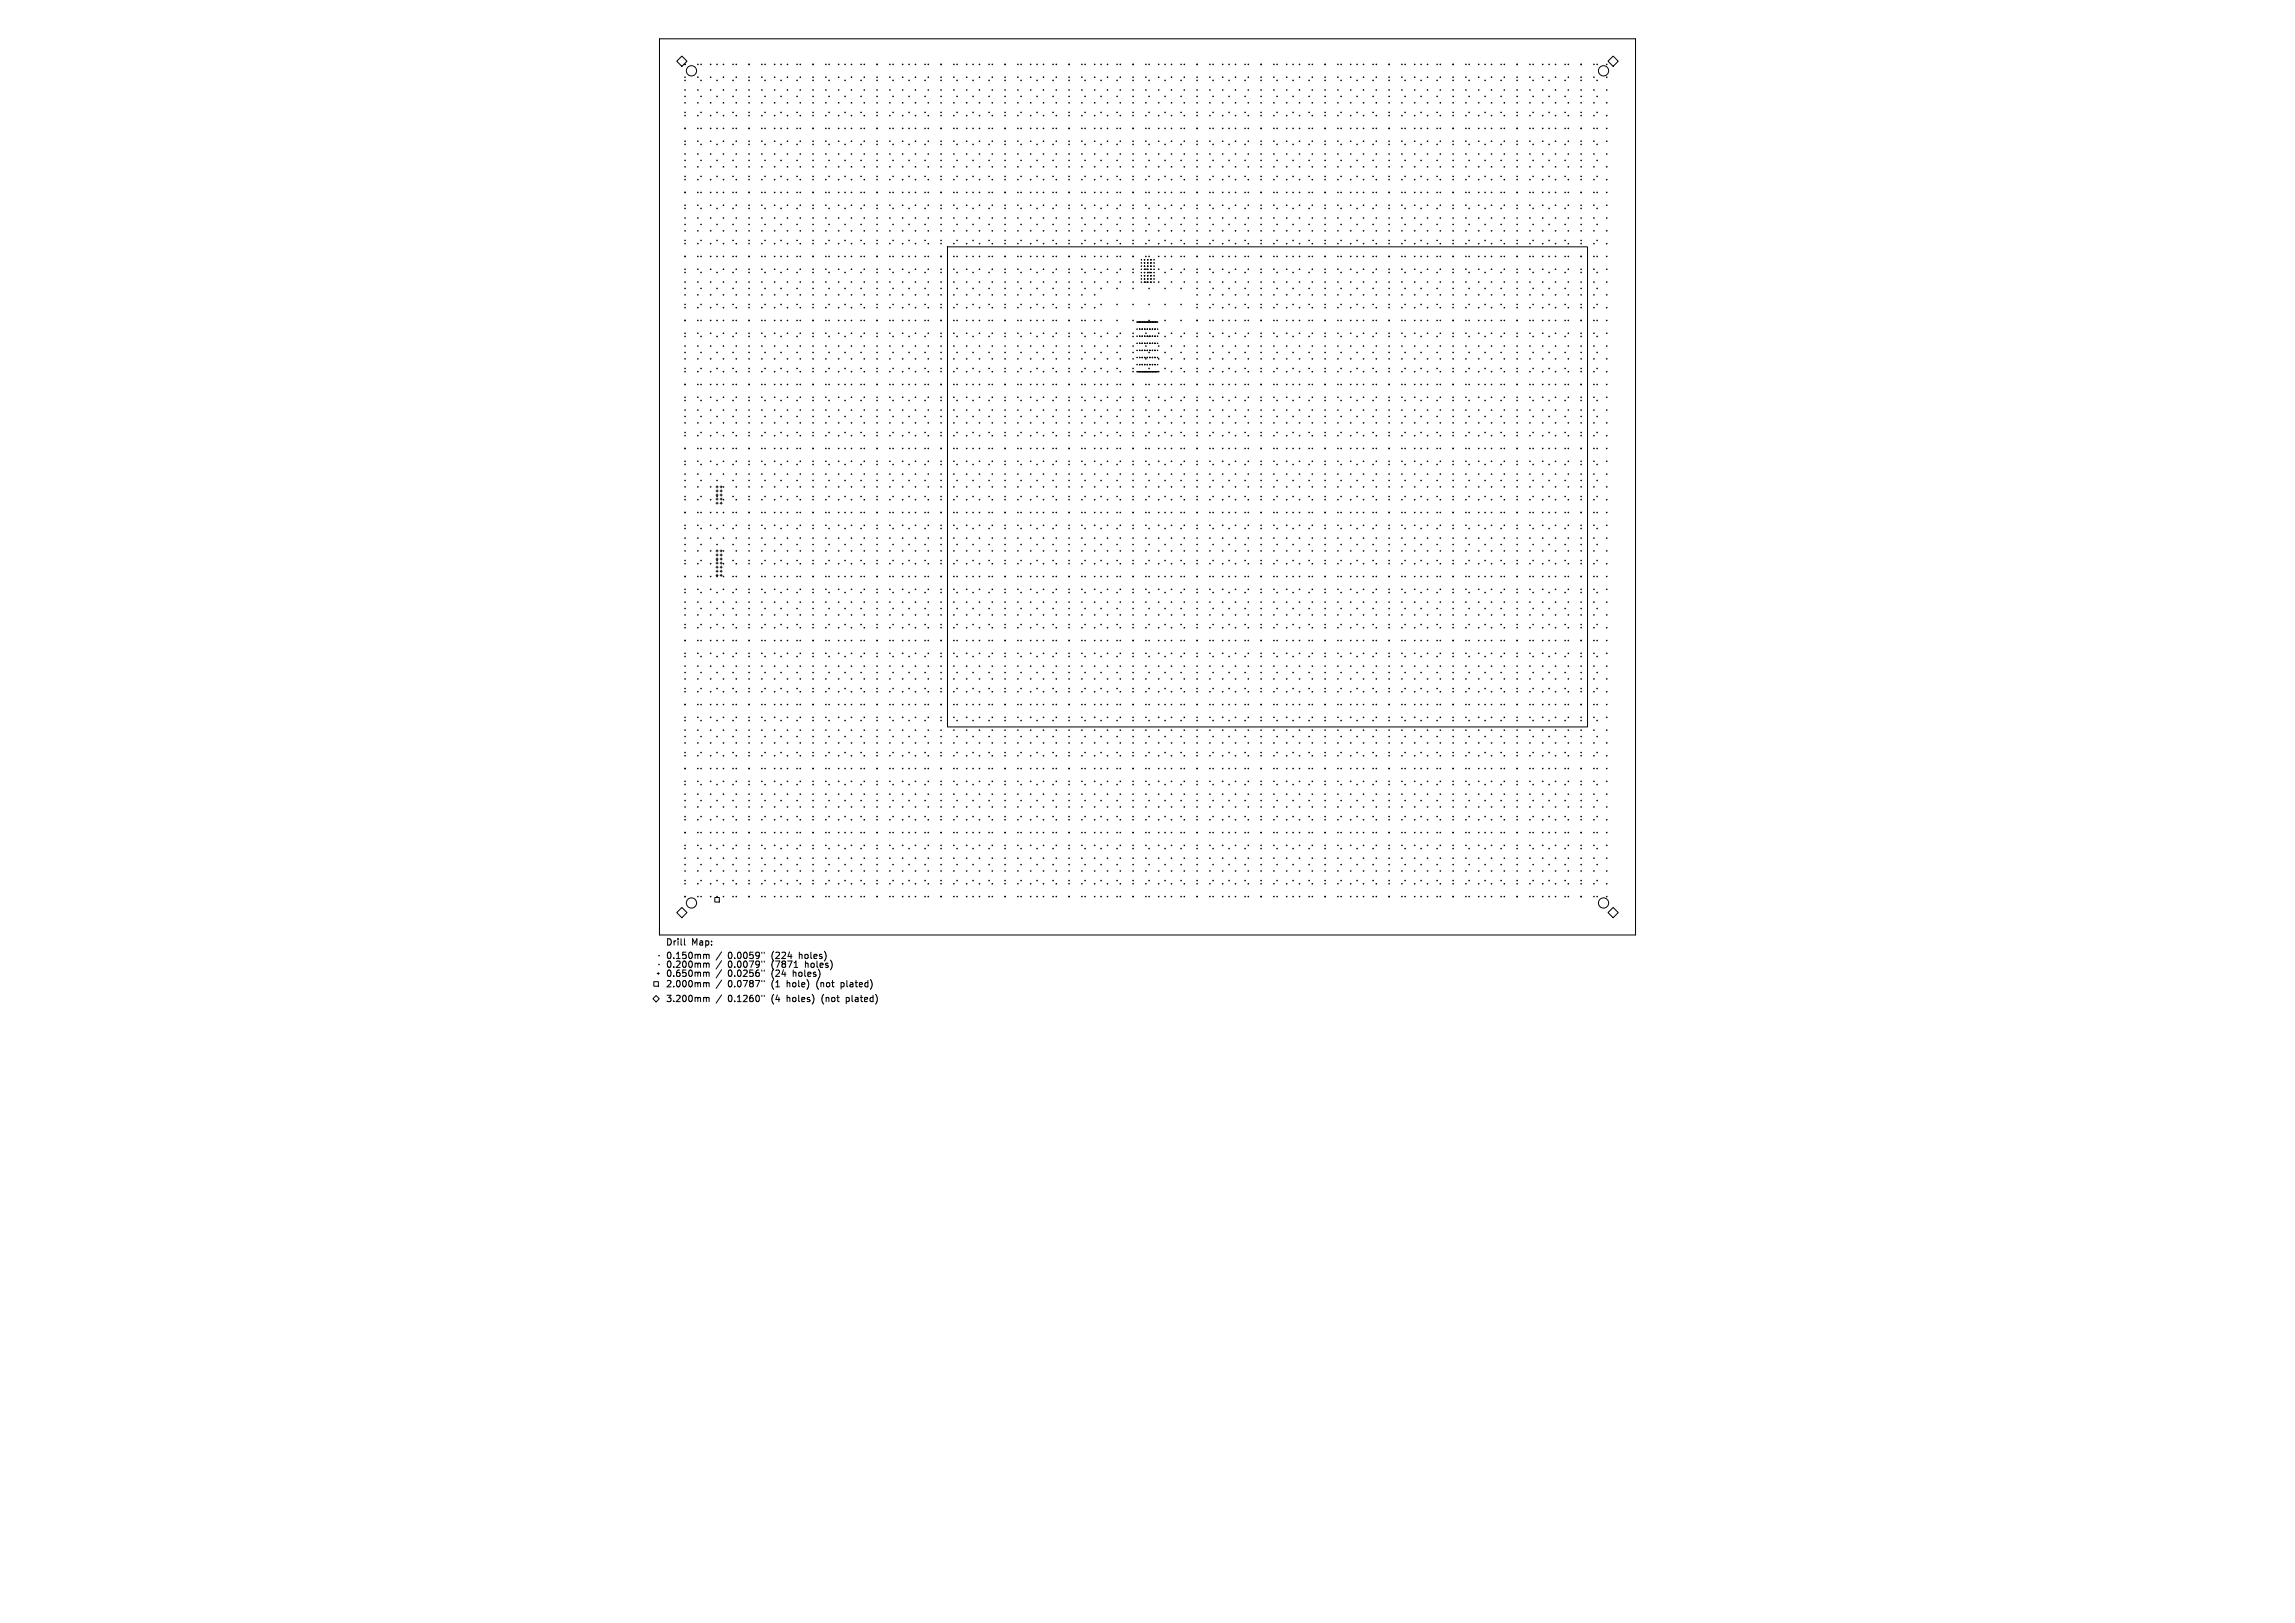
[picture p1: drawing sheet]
<svg xmlns="http://www.w3.org/2000/svg" width="297mm" height="210mm" viewBox="0 0 297 210" stroke-linecap="round" stroke-linejoin="round" font-family="sans-serif">
<defs><g id="words">
<g font-size="1.2">
<text x="86.2" y="122.5">Drill</text>
<text x="86.2" y="124.2">0.150mm</text>
<text x="86.2" y="125.3">0.200mm</text>
<text x="89.5" y="122.5">Map:</text>
<text x="94.2" y="124.2">0.0059&quot;</text>
<text x="94.2" y="125.3">0.0079&quot;</text>
<text x="99.9" y="124.2">(224</text>
<text x="99.9" y="125.3">(7871</text>
<text x="103.5" y="124.2">holes)</text>
<text x="104.3" y="125.3">holes)</text>
<text x="86.2" y="126.5">0.650mm</text>
<text x="86.2" y="127.9">2.000mm</text>
<text x="86.2" y="129.8">3.200mm</text>
<text x="94.2" y="126.5">0.0256&quot;</text>
<text x="94.2" y="127.9">0.0787&quot;</text>
<text x="94.2" y="129.8">0.1260&quot;</text>
<text x="99.9" y="126.5">(24</text>
<text x="99.9" y="127.9">(1</text>
<text x="99.9" y="129.8">(4</text>
<text x="101.9" y="127.9">hole)</text>
<text x="101.9" y="129.8">holes)</text>
<text x="102.7" y="126.5">holes)</text>
<text x="105.9" y="127.9">(not</text>
<text x="106.5" y="129.8">(not</text>
<text x="109.1" y="127.9">plated)</text>
<text x="109.8" y="129.8">plated)</text>
</g>
</g></defs>
<g fill="none" stroke="#000" stroke-width=".13">
<path d="M85.3 5h126.4v116h-126.4zM87.6 7.9l.6-.6 .7 .6-.7 .7zM208.1 7.9l.7-.6 .6 .6-.6 .7zM122.6 31.9h82.8v62.2h-82.8zM147.7 33.6h.1M147.7 34v.1M147.7 34.4v.1M147.7 34.8v.1M147.7 35.2v.1M147.7 35.7h.1M147.7 36.1h.1M147.7 36.5h.1"/>
<path d="M148.1 34l.1 .1M148.1 34.4l.1 .1M148.1 33.6h.1h-.1M148.1 34.8l.1 .1M148.1 34.1l.1-.1-.1 .1M148.1 35.2l.1 .1M148.1 34.5l.1-.1-.1 .1M148.1 35.7h.1M148.1 34.9l.1-.1-.1 .1M148.1 36.1h.1h-.1M148.1 35.3l.1-.1-.1 .1M148.1 36.5h.1h-.1"/>
<path d="M148.1 35.7h.1h-.1M148.1 33.6h.1M148.1 36.5h.1M148.5 34.4l.1 .1M148.5 34.8l.1 .1M148.5 35.2l.1 .1M148.5 35.7h.1M148.5 36.1h.1M148.5 34l.1 .1M148.5 33.6h.1M148.5 36.5h.1M148.6 36.1h-.1"/>
<path d="M148.6 33.6h-.1M148.6 34l-.1 .1M148.6 34.4l-.1 .1M148.6 34.8l-.1 .1M148.6 35.2l-.1 .1M148.6 35.7h-.1M148.6 36.5h-.1M148.9 34.8l.1 .1M148.9 35.2l.1 .1M148.9 35.7h.1M148.9 36.1h.1M148.9 34.4l.1 .1"/>
<path d="M148.9 34l.1 .1M148.9 33.6h.1M148.9 36.5h.1M149 33.6h-.1M149 34l-.1 .1M149 34.4l-.1 .1M149 34.8l-.1 .1M149 35.2l-.1 .1M149 35.7h-.1M149 36.1h-.1M149 36.5h-.1M149.3 35.2l.1 .1"/>
<path d="M149.3 35.7h.1M149.3 36.1h.1M149.3 36.5h.1M149.3 34.8l.1 .1M149.3 34.4l.1 .1M149.3 34l.1 .1M149.3 33.6h.1M149.4 33.6h-.1M149.4 34l-.1 .1M149.4 34.4l-.1 .1M149.4 34.8l-.1 .1M149.4 35.2l-.1 .1"/>
<path d="M149.4 35.7h-.1M149.4 36.1h-.1M149.4 36.5h-.1M147.1 41.6l.1 .1M147.1 42.6h.1M147.1 43.5h.1M147.1 44.4l.1 .1M147.1 45.3l.1 .1M147.1 46.2l.1 .1M147.1 47.1l.1 .1M147.1 48.1h.1M147.2 41.6l-.1 .1"/>
<path d="M147.2 42.6h-.1M147.2 43.5h-.1M147.2 44.4l-.1 .1M147.2 45.3l-.1 .1M147.2 46.2l-.1 .1M147.2 47.1l-.1 .1M147.2 48.1h-.1M147.2 41.6h.2M147.2 41.7h.2M147.2 48.1h.2M147.5 41.6v.1M147.5 42.6h.1"/>
<path d="M147.5 43.5h.1M147.5 44.4v.1M147.5 45.3v.1M147.5 46.2v.1M147.5 47.1v.1M147.5 48.1h.1M147.6 41.6h.1M147.6 41.7h.1M147.6 48.1h.1M147.8 41.6v.1M147.8 42.6h.1M147.8 43.5h.1"/>
<path d="M147.8 44.4v.1M147.8 45.3v.1M147.8 46.2v.1M147.8 47.1v.1M147.8 48.1h.1M147.9 41.6l.1 .1M147.9 48.1h.1M148 41.6l-.1 .1M148 48.1h-.1M148 41.6v.1M148 48.1h.1M148.1 41.6l.1 .1"/>
<path d="M148.1 42.6h.1M148.1 43.5h.1M148.1 44.4l.1 .1M148.1 45.3l.1 .1M148.1 46.2l.1 .1M148.1 47.1l.1 .1M148.1 48.1h.1M148.2 41.6l-.1 .1M148.2 42.6h-.1M148.2 43.5h-.1M148.2 44.4l-.1 .1M148.2 45.3l-.1 .1"/>
<path d="M148.2 46.2l-.1 .1M148.2 47.1l-.1 .1M148.2 48.1h-.1M148.2 41.6l.1 .1M148.2 48.1h.1M148.3 41.6l-.1 .1M148.3 48.1h-.1M148.3 41.6l.1 .1M148.3 48.1h.1M148.4 41.6l-.1 .1M148.4 48.1h-.1M148.4 41.6l.1 .1"/>
<path d="M148.4 42.6h.1M148.4 43.5h.1M148.4 44.4l.1 .1M148.4 45.3l.1 .1M148.4 46.2l.1 .1M148.4 47.1l.1 .1M148.4 48.1h.1M148.5 47.1l-.1 .1M148.5 41.6l-.1 .1M148.5 42.6h-.1M148.5 43.5h-.1M148.5 44.4l-.1 .1"/>
<path d="M148.5 45.3l-.1 .1M148.5 46.2l-.1 .1M148.5 48.1h-.1M148.6 41.6h.1M148.6 41.7h.1M148.6 48.1h.1M148.8 42.6h.1M148.8 41.6v.1M148.8 43.5h.1M148.8 44.4v.1M148.8 45.3v.1M148.8 46.2v.1"/>
<path d="M148.8 47.1v.1M148.8 48.1h.1M148.9 41.6h.1M148.9 48.1h.1M148.9 41.7h.1M149.1 41.6l.1 .1M149.1 42.6h.1M149.1 43.5h.1M149.1 44.4l.1 .1M149.1 45.3l.1 .1M149.1 46.2l.1 .1M149.1 47.1l.1 .1"/>
<path d="M149.1 48.1h.1M149.2 41.6l-.1 .1M149.2 42.6h-.1M149.2 43.5h-.1M149.2 44.4l-.1 .1M149.2 45.3l-.1 .1M149.2 46.2l-.1 .1M149.2 47.1l-.1 .1M149.2 48.1h-.1M149.2 41.6l.1 .1M149.2 48.1h.1M149.3 41.6l-.1 .1"/>
<path d="M149.3 48.1h-.1M149.3 48.1h.1M149.3 41.6l.1 .1M149.4 41.6l-.1 .1M149.4 48.1h-.1M149.4 41.6l.1 .1M149.4 42.6h.1M149.4 43.5h.1M149.4 44.4l.1 .1M149.4 45.3l.1 .1M149.4 46.2l.1 .1M149.4 47.1l.1 .1"/>
<path d="M149.4 48.1h.1M149.5 41.6l-.1 .1M149.5 42.6h-.1M149.5 43.5h-.1M149.5 44.4l-.1 .1M149.5 45.3l-.1 .1M149.5 46.2l-.1 .1M149.5 47.1l-.1 .1M149.5 48.1h-.1M149.5 41.6l.1 .1M149.5 48.1h.1M149.6 41.6l-.1 .1"/>
<path d="M149.6 48.1h-.1M149.6 48.1h.1M149.6 41.6l.1 .1M149.7 41.6l-.1 .1M149.7 48.1h-.1M149.8 41.6v.1M149.8 42.6h.1M149.8 43.5h.1M149.8 44.4v.1M149.8 45.3v.1M149.8 46.2v.1M149.8 47.1v.1"/>
<path d="M149.8 48.1h.1M92.7 63h.2M92.7 63.5h.2M92.7 64.1h.2M92.7 64.6h.2M92.7 65.1h.2M92.7 71.3h.2M92.7 71.8h.2M92.7 72.3h.2M92.7 72.9h.2M92.7 73.4h.2M92.7 73.9h.2"/>
<path d="M92.7 74.4h.2M92.8 62.9v.2M92.8 63.4v.3M92.8 63.9v.3M92.8 64.4v.3M92.8 65v.2M92.8 71.2v.2M92.8 71.7v.2M92.8 72.2v.3M92.8 72.7v.3M92.8 73.3v.2M92.8 73.8v.2"/>
<path d="M92.8 74.3v.3M93.2 63h.3M93.2 63.5h.3M93.2 64.1h.3M93.2 64.6h.3M93.2 65.1h.3M93.2 71.3h.3M93.2 71.8h.3M93.2 72.3h.3M93.2 72.9h.3M93.2 73.4h.3M93.2 73.9h.3"/>
<path d="M93.2 74.4h.3M93.3 62.9v.2M93.3 63.4v.3M93.3 63.9v.3M93.3 64.4v.3M93.3 65v.2M93.3 71.2v.2M93.3 71.7v.2M93.3 72.2v.3M93.3 72.7v.3M93.3 73.3v.2M93.3 73.8v.2"/>
<path d="M93.3 74.3v.3M87.6 118.1l.6-.7 .7 .7-.7 .6zM92.5 116.1h.6v.6h-.6zM208.1 118.1l.7-.7 .6 .7-.6 .6zM84.5 129.2l.4-.4 .4 .4-.4 .4zM84.6 127h.6v.6h-.6zM85.1 126h.2M85.2 125.8v.3M85.3 123.6v.1M88.6 121.5v.7l.1 .1M91.2 123.5l.2 .1M91.2 124.6l.2 .1"/>
<path d="M91.2 125.8l.2 .1M91.2 127.1l.2 .2M91.2 129.1l.2 .1M91.4 123.6l.1-.1h.2l.1 .5M91.4 123.6v.4M91.4 124.7v.5M91.4 125.9v.4M91.4 127.3v.4M91.4 129.2v.4M91.4 124.7l.1-.1 .2 .1 .1 .5M91.4 125.9l.1-.1h.2l.1 .5M91.4 127.3l.1-.2 .2 .1 .1 .5"/>
<path d="M91.4 129.2l.1-.1h.2l.1 .5M93.4 123.2l-.7 1M93.4 124.3l-.7 1.1M93.4 125.5l-.7 1M93.4 126.8l-.7 1.1M93.4 128.7l-.7 1.1M98.6 123.2v.2M98.6 124.4v.1M98.6 125.5v.2M98.6 126.9v.1M98.6 128.8v.1M98.9 123.2v.2"/>
<path d="M98.9 124.4v.1M98.9 125.5v.2M98.9 126.9v.1M98.9 128.8v.1M102.8 125.2h.4"/>
<circle cx="88.7" cy="11.6" r=".04"/>
<circle cx="88.7" cy="10" r=".04"/>
<circle cx="88.7" cy="18.3" r=".04"/>
<circle cx="88.7" cy="18.7" r=".04"/>
<circle cx="88.7" cy="14.5" r=".04"/>
<circle cx="88.7" cy="10.4" r=".04"/>
<circle cx="88.7" cy="15" r=".04"/>
<circle cx="88.7" cy="16.6" r=".04"/>
<circle cx="88.7" cy="8.3" r=".04"/>
<circle cx="88.7" cy="13.3" r=".04"/>
<circle cx="88.7" cy="12.5" r=".04"/>
<circle cx="88.7" cy="19.9" r=".04"/>
<circle cx="89.5" cy="9.2" r=".66"/>
<circle cx="90.3" cy="11.6" r=".04"/>
<circle cx="90.3" cy="15" r=".04"/>
<circle cx="90.3" cy="10" r=".04"/>
<circle cx="90.3" cy="18.3" r=".04"/>
<circle cx="90.3" cy="8.3" r=".04"/>
<circle cx="90.3" cy="13.3" r=".04"/>
<circle cx="90.3" cy="16.6" r=".04"/>
<circle cx="90.3" cy="19.9" r=".04"/>
<circle cx="90.7" cy="14.5" r=".04"/>
<circle cx="90.7" cy="10.4" r=".04"/>
<circle cx="90.7" cy="18.7" r=".04"/>
<circle cx="90.7" cy="16.6" r=".04"/>
<circle cx="90.7" cy="12.5" r=".04"/>
<circle cx="90.7" cy="8.3" r=".04"/>
<circle cx="92" cy="11.6" r=".04"/>
<circle cx="92" cy="10" r=".04"/>
<circle cx="92" cy="15" r=".04"/>
<circle cx="92" cy="18.3" r=".04"/>
<circle cx="92" cy="16.6" r=".04"/>
<circle cx="92" cy="8.3" r=".04"/>
<circle cx="92" cy="13.3" r=".04"/>
<circle cx="92" cy="19.9" r=".04"/>
<circle cx="92.8" cy="14.5" r=".04"/>
<circle cx="92.8" cy="10.4" r=".04"/>
<circle cx="92.8" cy="18.7" r=".04"/>
<circle cx="92.8" cy="16.6" r=".04"/>
<circle cx="92.8" cy="12.5" r=".04"/>
<circle cx="92.8" cy="8.3" r=".04"/>
<circle cx="93.6" cy="11.6" r=".04"/>
<circle cx="93.6" cy="10" r=".04"/>
<circle cx="93.6" cy="15" r=".04"/>
<circle cx="93.6" cy="18.3" r=".04"/>
<circle cx="93.6" cy="16.6" r=".04"/>
<circle cx="93.6" cy="8.3" r=".04"/>
<circle cx="93.6" cy="13.3" r=".04"/>
<circle cx="93.6" cy="19.9" r=".04"/>
<circle cx="94.9" cy="10.4" r=".04"/>
<circle cx="94.9" cy="14.5" r=".04"/>
<circle cx="94.9" cy="18.7" r=".04"/>
<circle cx="94.9" cy="16.6" r=".04"/>
<circle cx="94.9" cy="8.3" r=".04"/>
<circle cx="94.9" cy="12.5" r=".04"/>
<circle cx="95.3" cy="11.6" r=".04"/>
<circle cx="95.3" cy="18.3" r=".04"/>
<circle cx="95.3" cy="10" r=".04"/>
<circle cx="95.3" cy="15" r=".04"/>
<circle cx="95.3" cy="8.3" r=".04"/>
<circle cx="95.3" cy="13.3" r=".04"/>
<circle cx="95.3" cy="16.6" r=".04"/>
<circle cx="95.3" cy="19.9" r=".04"/>
<circle cx="96.9" cy="11.6" r=".04"/>
<circle cx="96.9" cy="10" r=".04"/>
<circle cx="96.9" cy="10.4" r=".04"/>
<circle cx="96.9" cy="14.5" r=".04"/>
<circle cx="96.9" cy="18.3" r=".04"/>
<circle cx="96.9" cy="15" r=".04"/>
<circle cx="96.9" cy="18.7" r=".04"/>
<circle cx="96.9" cy="8.3" r=".04"/>
<circle cx="96.9" cy="12.5" r=".04"/>
<circle cx="96.9" cy="16.6" r=".04"/>
<circle cx="96.9" cy="13.3" r=".04"/>
<circle cx="96.9" cy="19.9" r=".04"/>
<circle cx="98.6" cy="11.6" r=".04"/>
<circle cx="98.6" cy="18.3" r=".04"/>
<circle cx="98.6" cy="10" r=".04"/>
<circle cx="98.6" cy="15" r=".04"/>
<circle cx="98.6" cy="8.3" r=".04"/>
<circle cx="98.6" cy="13.3" r=".04"/>
<circle cx="98.6" cy="16.6" r=".04"/>
<circle cx="98.6" cy="19.9" r=".04"/>
<circle cx="99" cy="14.5" r=".04"/>
<circle cx="99" cy="18.7" r=".04"/>
<circle cx="99" cy="10.4" r=".04"/>
<circle cx="99" cy="16.6" r=".04"/>
<circle cx="99" cy="12.5" r=".04"/>
<circle cx="99" cy="8.3" r=".04"/>
<circle cx="100.3" cy="11.6" r=".04"/>
<circle cx="100.3" cy="10" r=".04"/>
<circle cx="100.3" cy="15" r=".04"/>
<circle cx="100.3" cy="18.3" r=".04"/>
<circle cx="100.3" cy="8.3" r=".04"/>
<circle cx="100.3" cy="13.3" r=".04"/>
<circle cx="100.3" cy="16.6" r=".04"/>
<circle cx="100.3" cy="19.9" r=".04"/>
<circle cx="101.1" cy="10.4" r=".04"/>
<circle cx="101.1" cy="14.5" r=".04"/>
<circle cx="101.1" cy="18.7" r=".04"/>
<circle cx="101.1" cy="8.3" r=".04"/>
<circle cx="101.1" cy="12.5" r=".04"/>
<circle cx="101.1" cy="16.6" r=".04"/>
<circle cx="101.9" cy="11.6" r=".04"/>
<circle cx="101.9" cy="10" r=".04"/>
<circle cx="101.9" cy="15" r=".04"/>
<circle cx="101.9" cy="18.3" r=".04"/>
<circle cx="101.9" cy="16.6" r=".04"/>
<circle cx="101.9" cy="8.3" r=".04"/>
<circle cx="101.9" cy="13.3" r=".04"/>
<circle cx="101.9" cy="19.9" r=".04"/>
<circle cx="103.2" cy="10.4" r=".04"/>
<circle cx="103.2" cy="14.5" r=".04"/>
<circle cx="103.2" cy="18.7" r=".04"/>
<circle cx="103.2" cy="12.5" r=".04"/>
<circle cx="103.2" cy="16.6" r=".04"/>
<circle cx="103.2" cy="8.3" r=".04"/>
<circle cx="103.6" cy="11.6" r=".04"/>
<circle cx="103.6" cy="10" r=".04"/>
<circle cx="103.6" cy="15" r=".04"/>
<circle cx="103.6" cy="18.3" r=".04"/>
<circle cx="103.6" cy="16.6" r=".04"/>
<circle cx="103.6" cy="8.3" r=".04"/>
<circle cx="103.6" cy="13.3" r=".04"/>
<circle cx="103.6" cy="19.9" r=".04"/>
<circle cx="105.2" cy="11.6" r=".04"/>
<circle cx="105.2" cy="14.5" r=".04"/>
<circle cx="105.2" cy="18.3" r=".04"/>
<circle cx="105.2" cy="10" r=".04"/>
<circle cx="105.2" cy="10.4" r=".04"/>
<circle cx="105.2" cy="15" r=".04"/>
<circle cx="105.2" cy="18.7" r=".04"/>
<circle cx="105.2" cy="16.6" r=".04"/>
<circle cx="105.2" cy="12.5" r=".04"/>
<circle cx="105.2" cy="8.3" r=".04"/>
<circle cx="105.2" cy="13.3" r=".04"/>
<circle cx="105.2" cy="19.9" r=".04"/>
<circle cx="106.9" cy="11.6" r=".04"/>
<circle cx="106.9" cy="10" r=".04"/>
<circle cx="106.9" cy="15" r=".04"/>
<circle cx="106.9" cy="18.3" r=".04"/>
<circle cx="106.9" cy="8.3" r=".04"/>
<circle cx="106.9" cy="13.3" r=".04"/>
<circle cx="106.9" cy="16.6" r=".04"/>
<circle cx="106.9" cy="19.9" r=".04"/>
<circle cx="107.3" cy="18.7" r=".04"/>
<circle cx="107.3" cy="14.5" r=".04"/>
<circle cx="107.3" cy="10.4" r=".04"/>
<circle cx="107.3" cy="16.6" r=".04"/>
<circle cx="107.3" cy="8.3" r=".04"/>
<circle cx="107.3" cy="12.5" r=".04"/>
<circle cx="108.5" cy="11.6" r=".04"/>
<circle cx="108.5" cy="10" r=".04"/>
<circle cx="108.5" cy="18.3" r=".04"/>
<circle cx="108.5" cy="15" r=".04"/>
<circle cx="108.5" cy="16.6" r=".04"/>
<circle cx="108.5" cy="8.3" r=".04"/>
<circle cx="108.5" cy="13.3" r=".04"/>
<circle cx="108.5" cy="19.9" r=".04"/>
<circle cx="109.4" cy="10.4" r=".04"/>
<circle cx="109.4" cy="14.5" r=".04"/>
<circle cx="109.4" cy="18.7" r=".04"/>
<circle cx="109.4" cy="8.3" r=".04"/>
<circle cx="109.4" cy="16.6" r=".04"/>
<circle cx="109.4" cy="12.5" r=".04"/>
<circle cx="110.2" cy="11.6" r=".04"/>
<circle cx="110.2" cy="10" r=".04"/>
<circle cx="110.2" cy="15" r=".04"/>
<circle cx="110.2" cy="18.3" r=".04"/>
<circle cx="110.2" cy="16.6" r=".04"/>
<circle cx="110.2" cy="8.3" r=".04"/>
<circle cx="110.2" cy="13.3" r=".04"/>
<circle cx="110.2" cy="19.9" r=".04"/>
<circle cx="111.4" cy="14.5" r=".04"/>
<circle cx="111.4" cy="18.7" r=".04"/>
<circle cx="111.4" cy="10.4" r=".04"/>
<circle cx="111.4" cy="8.3" r=".04"/>
<circle cx="111.4" cy="12.5" r=".04"/>
<circle cx="111.4" cy="16.6" r=".04"/>
<circle cx="111.8" cy="11.6" r=".04"/>
<circle cx="111.8" cy="18.3" r=".04"/>
<circle cx="111.8" cy="15" r=".04"/>
<circle cx="111.8" cy="10" r=".04"/>
<circle cx="111.8" cy="8.3" r=".04"/>
<circle cx="111.8" cy="13.3" r=".04"/>
<circle cx="111.8" cy="16.6" r=".04"/>
<circle cx="111.8" cy="19.9" r=".04"/>
<circle cx="113.5" cy="11.6" r=".04"/>
<circle cx="113.5" cy="10.4" r=".04"/>
<circle cx="113.5" cy="10" r=".04"/>
<circle cx="113.5" cy="14.5" r=".04"/>
<circle cx="113.5" cy="18.7" r=".04"/>
<circle cx="113.5" cy="15" r=".04"/>
<circle cx="113.5" cy="18.3" r=".04"/>
<circle cx="113.5" cy="8.3" r=".04"/>
<circle cx="113.5" cy="13.3" r=".04"/>
<circle cx="113.5" cy="16.6" r=".04"/>
<circle cx="113.5" cy="12.5" r=".04"/>
<circle cx="113.5" cy="19.9" r=".04"/>
<circle cx="115.2" cy="11.6" r=".04"/>
<circle cx="115.2" cy="18.3" r=".04"/>
<circle cx="115.2" cy="15" r=".04"/>
<circle cx="115.2" cy="10" r=".04"/>
<circle cx="115.2" cy="8.3" r=".04"/>
<circle cx="115.2" cy="13.3" r=".04"/>
<circle cx="115.2" cy="16.6" r=".04"/>
<circle cx="115.2" cy="19.9" r=".04"/>
<circle cx="115.6" cy="10.4" r=".04"/>
<circle cx="115.6" cy="14.5" r=".04"/>
<circle cx="115.6" cy="18.7" r=".04"/>
<circle cx="115.6" cy="8.3" r=".04"/>
<circle cx="115.6" cy="12.5" r=".04"/>
<circle cx="115.6" cy="16.6" r=".04"/>
<circle cx="116.8" cy="11.6" r=".04"/>
<circle cx="116.8" cy="18.3" r=".04"/>
<circle cx="116.8" cy="10" r=".04"/>
<circle cx="116.8" cy="15" r=".04"/>
<circle cx="116.8" cy="8.3" r=".04"/>
<circle cx="116.8" cy="13.3" r=".04"/>
<circle cx="116.8" cy="16.6" r=".04"/>
<circle cx="116.8" cy="19.9" r=".04"/>
<circle cx="117.6" cy="10.4" r=".04"/>
<circle cx="117.6" cy="14.5" r=".04"/>
<circle cx="117.6" cy="18.7" r=".04"/>
<circle cx="117.6" cy="8.3" r=".04"/>
<circle cx="117.6" cy="16.6" r=".04"/>
<circle cx="117.6" cy="12.5" r=".04"/>
<circle cx="118.5" cy="11.6" r=".04"/>
<circle cx="118.5" cy="18.3" r=".04"/>
<circle cx="118.5" cy="10" r=".04"/>
<circle cx="118.5" cy="15" r=".04"/>
<circle cx="118.5" cy="8.3" r=".04"/>
<circle cx="118.5" cy="13.3" r=".04"/>
<circle cx="118.5" cy="16.6" r=".04"/>
<circle cx="118.5" cy="19.9" r=".04"/>
<circle cx="119.7" cy="14.5" r=".04"/>
<circle cx="119.7" cy="18.7" r=".04"/>
<circle cx="119.7" cy="10.4" r=".04"/>
<circle cx="119.7" cy="12.5" r=".04"/>
<circle cx="119.7" cy="16.6" r=".04"/>
<circle cx="119.7" cy="8.3" r=".04"/>
<circle cx="120.1" cy="11.6" r=".04"/>
<circle cx="120.1" cy="10" r=".04"/>
<circle cx="120.1" cy="18.3" r=".04"/>
<circle cx="120.1" cy="15" r=".04"/>
<circle cx="120.1" cy="16.6" r=".04"/>
<circle cx="120.1" cy="8.3" r=".04"/>
<circle cx="120.1" cy="13.3" r=".04"/>
<circle cx="120.1" cy="19.9" r=".04"/>
<circle cx="121.8" cy="11.6" r=".04"/>
<circle cx="121.8" cy="14.5" r=".04"/>
<circle cx="121.8" cy="18.7" r=".04"/>
<circle cx="121.8" cy="10" r=".04"/>
<circle cx="121.8" cy="18.3" r=".04"/>
<circle cx="121.8" cy="10.4" r=".04"/>
<circle cx="121.8" cy="15" r=".04"/>
<circle cx="121.8" cy="8.3" r=".04"/>
<circle cx="121.8" cy="12.5" r=".04"/>
<circle cx="121.8" cy="13.3" r=".04"/>
<circle cx="121.8" cy="16.6" r=".04"/>
<circle cx="121.8" cy="19.9" r=".04"/>
<circle cx="123.4" cy="11.6" r=".04"/>
<circle cx="123.4" cy="10" r=".04"/>
<circle cx="123.4" cy="18.3" r=".04"/>
<circle cx="123.4" cy="15" r=".04"/>
<circle cx="123.4" cy="8.3" r=".04"/>
<circle cx="123.4" cy="13.3" r=".04"/>
<circle cx="123.4" cy="16.6" r=".04"/>
<circle cx="123.4" cy="19.9" r=".04"/>
<circle cx="123.9" cy="14.5" r=".04"/>
<circle cx="123.9" cy="18.7" r=".04"/>
<circle cx="123.9" cy="10.4" r=".04"/>
<circle cx="123.9" cy="16.6" r=".04"/>
<circle cx="123.9" cy="12.5" r=".04"/>
<circle cx="123.9" cy="8.3" r=".04"/>
<circle cx="125.1" cy="11.6" r=".04"/>
<circle cx="125.1" cy="18.3" r=".04"/>
<circle cx="125.1" cy="10" r=".04"/>
<circle cx="125.1" cy="15" r=".04"/>
<circle cx="125.1" cy="16.6" r=".04"/>
<circle cx="125.1" cy="8.3" r=".04"/>
<circle cx="125.1" cy="13.3" r=".04"/>
<circle cx="125.1" cy="19.9" r=".04"/>
<circle cx="125.9" cy="14.5" r=".04"/>
<circle cx="125.9" cy="10.4" r=".04"/>
<circle cx="125.9" cy="18.7" r=".04"/>
<circle cx="125.9" cy="16.6" r=".04"/>
<circle cx="125.9" cy="12.5" r=".04"/>
<circle cx="125.9" cy="8.3" r=".04"/>
<circle cx="126.8" cy="11.6" r=".04"/>
<circle cx="126.8" cy="10" r=".04"/>
<circle cx="126.8" cy="18.3" r=".04"/>
<circle cx="126.8" cy="15" r=".04"/>
<circle cx="126.8" cy="16.6" r=".04"/>
<circle cx="126.8" cy="8.3" r=".04"/>
<circle cx="126.8" cy="13.3" r=".04"/>
<circle cx="126.8" cy="19.9" r=".04"/>
<circle cx="128" cy="14.5" r=".04"/>
<circle cx="128" cy="18.7" r=".04"/>
<circle cx="128" cy="10.4" r=".04"/>
<circle cx="128" cy="12.5" r=".04"/>
<circle cx="128" cy="16.6" r=".04"/>
<circle cx="128" cy="8.3" r=".04"/>
<circle cx="128.4" cy="11.6" r=".04"/>
<circle cx="128.4" cy="18.3" r=".04"/>
<circle cx="128.4" cy="15" r=".04"/>
<circle cx="128.4" cy="10" r=".04"/>
<circle cx="128.4" cy="13.3" r=".04"/>
<circle cx="128.4" cy="8.3" r=".04"/>
<circle cx="128.4" cy="16.6" r=".04"/>
<circle cx="128.4" cy="19.9" r=".04"/>
<circle cx="130.1" cy="11.6" r=".04"/>
<circle cx="130.1" cy="18.7" r=".04"/>
<circle cx="130.1" cy="18.3" r=".04"/>
<circle cx="130.1" cy="14.5" r=".04"/>
<circle cx="130.1" cy="10.4" r=".04"/>
<circle cx="130.1" cy="15" r=".04"/>
<circle cx="130.1" cy="10" r=".04"/>
<circle cx="130.1" cy="12.5" r=".04"/>
<circle cx="130.1" cy="8.3" r=".04"/>
<circle cx="130.1" cy="13.3" r=".04"/>
<circle cx="130.1" cy="16.6" r=".04"/>
<circle cx="130.1" cy="19.9" r=".04"/>
<circle cx="131.7" cy="11.6" r=".04"/>
<circle cx="131.7" cy="15" r=".04"/>
<circle cx="131.7" cy="10" r=".04"/>
<circle cx="131.7" cy="18.3" r=".04"/>
<circle cx="131.7" cy="16.6" r=".04"/>
<circle cx="131.7" cy="13.3" r=".04"/>
<circle cx="131.7" cy="8.3" r=".04"/>
<circle cx="131.7" cy="19.9" r=".04"/>
<circle cx="132.1" cy="18.7" r=".04"/>
<circle cx="132.1" cy="14.5" r=".04"/>
<circle cx="132.1" cy="10.4" r=".04"/>
<circle cx="132.1" cy="12.5" r=".04"/>
<circle cx="132.1" cy="16.6" r=".04"/>
<circle cx="132.1" cy="8.3" r=".04"/>
<circle cx="133.4" cy="11.6" r=".04"/>
<circle cx="133.4" cy="10" r=".04"/>
<circle cx="133.4" cy="18.3" r=".04"/>
<circle cx="133.4" cy="15" r=".04"/>
<circle cx="133.4" cy="8.3" r=".04"/>
<circle cx="133.4" cy="13.3" r=".04"/>
<circle cx="133.4" cy="16.6" r=".04"/>
<circle cx="133.4" cy="19.9" r=".04"/>
<circle cx="134.2" cy="18.7" r=".04"/>
<circle cx="134.2" cy="14.5" r=".04"/>
<circle cx="134.2" cy="10.4" r=".04"/>
<circle cx="134.2" cy="12.5" r=".04"/>
<circle cx="134.2" cy="16.6" r=".04"/>
<circle cx="134.2" cy="8.3" r=".04"/>
<circle cx="135" cy="11.6" r=".04"/>
<circle cx="135" cy="18.3" r=".04"/>
<circle cx="135" cy="15" r=".04"/>
<circle cx="135" cy="10" r=".04"/>
<circle cx="135" cy="13.3" r=".04"/>
<circle cx="135" cy="16.6" r=".04"/>
<circle cx="135" cy="8.3" r=".04"/>
<circle cx="135" cy="19.9" r=".04"/>
<circle cx="136.3" cy="18.7" r=".04"/>
<circle cx="136.3" cy="10.4" r=".04"/>
<circle cx="136.3" cy="14.5" r=".04"/>
<circle cx="136.3" cy="12.5" r=".04"/>
<circle cx="136.3" cy="16.6" r=".04"/>
<circle cx="136.3" cy="8.3" r=".04"/>
<circle cx="136.7" cy="11.6" r=".04"/>
<circle cx="136.7" cy="18.3" r=".04"/>
<circle cx="136.7" cy="10" r=".04"/>
<circle cx="136.7" cy="15" r=".04"/>
<circle cx="136.7" cy="16.6" r=".04"/>
<circle cx="136.7" cy="8.3" r=".04"/>
<circle cx="136.7" cy="13.3" r=".04"/>
<circle cx="136.7" cy="19.9" r=".04"/>
<circle cx="138.4" cy="11.6" r=".04"/>
<circle cx="138.4" cy="10" r=".04"/>
<circle cx="138.4" cy="18.7" r=".04"/>
<circle cx="138.4" cy="15" r=".04"/>
<circle cx="138.4" cy="14.5" r=".04"/>
<circle cx="138.4" cy="18.3" r=".04"/>
<circle cx="138.4" cy="10.4" r=".04"/>
<circle cx="138.4" cy="13.3" r=".04"/>
<circle cx="138.4" cy="8.3" r=".04"/>
<circle cx="138.4" cy="12.5" r=".04"/>
<circle cx="138.4" cy="16.6" r=".04"/>
<circle cx="138.4" cy="19.9" r=".04"/>
<circle cx="140" cy="11.6" r=".04"/>
<circle cx="140" cy="18.3" r=".04"/>
<circle cx="140" cy="15" r=".04"/>
<circle cx="140" cy="10" r=".04"/>
<circle cx="140" cy="8.3" r=".04"/>
<circle cx="140" cy="13.3" r=".04"/>
<circle cx="140" cy="16.6" r=".04"/>
<circle cx="140" cy="19.9" r=".04"/>
<circle cx="140.4" cy="10.4" r=".04"/>
<circle cx="140.4" cy="18.7" r=".04"/>
<circle cx="140.4" cy="14.5" r=".04"/>
<circle cx="140.4" cy="12.5" r=".04"/>
<circle cx="140.4" cy="16.6" r=".04"/>
<circle cx="140.4" cy="8.3" r=".04"/>
<circle cx="141.7" cy="11.6" r=".04"/>
<circle cx="141.7" cy="18.3" r=".04"/>
<circle cx="141.7" cy="15" r=".04"/>
<circle cx="141.7" cy="10" r=".04"/>
<circle cx="141.7" cy="8.3" r=".04"/>
<circle cx="141.7" cy="13.3" r=".04"/>
<circle cx="141.7" cy="16.6" r=".04"/>
<circle cx="141.7" cy="19.9" r=".04"/>
<circle cx="142.5" cy="18.7" r=".04"/>
<circle cx="142.5" cy="14.5" r=".04"/>
<circle cx="142.5" cy="10.4" r=".04"/>
<circle cx="142.5" cy="12.5" r=".04"/>
<circle cx="142.5" cy="16.6" r=".04"/>
<circle cx="142.5" cy="8.3" r=".04"/>
<circle cx="143.3" cy="11.6" r=".04"/>
<circle cx="143.3" cy="18.3" r=".04"/>
<circle cx="143.3" cy="10" r=".04"/>
<circle cx="143.3" cy="15" r=".04"/>
<circle cx="143.3" cy="16.6" r=".04"/>
<circle cx="143.3" cy="13.3" r=".04"/>
<circle cx="143.3" cy="8.3" r=".04"/>
<circle cx="143.3" cy="19.9" r=".04"/>
<circle cx="144.6" cy="18.7" r=".04"/>
<circle cx="144.6" cy="14.5" r=".04"/>
<circle cx="144.6" cy="10.4" r=".04"/>
<circle cx="144.6" cy="8.3" r=".04"/>
<circle cx="144.6" cy="12.5" r=".04"/>
<circle cx="144.6" cy="16.6" r=".04"/>
<circle cx="145" cy="11.6" r=".04"/>
<circle cx="145" cy="15" r=".04"/>
<circle cx="145" cy="10" r=".04"/>
<circle cx="145" cy="18.3" r=".04"/>
<circle cx="145" cy="16.6" r=".04"/>
<circle cx="145" cy="8.3" r=".04"/>
<circle cx="145" cy="13.3" r=".04"/>
<circle cx="145" cy="19.9" r=".04"/>
<circle cx="146.6" cy="11.6" r=".04"/>
<circle cx="146.6" cy="18.7" r=".04"/>
<circle cx="146.6" cy="10" r=".04"/>
<circle cx="146.6" cy="18.3" r=".04"/>
<circle cx="146.6" cy="14.5" r=".04"/>
<circle cx="146.6" cy="15" r=".04"/>
<circle cx="146.6" cy="10.4" r=".04"/>
<circle cx="146.6" cy="8.3" r=".04"/>
<circle cx="146.6" cy="13.3" r=".04"/>
<circle cx="146.6" cy="12.5" r=".04"/>
<circle cx="146.6" cy="16.6" r=".04"/>
<circle cx="146.6" cy="19.9" r=".04"/>
<circle cx="148.3" cy="11.6" r=".04"/>
<circle cx="148.3" cy="15" r=".04"/>
<circle cx="148.3" cy="18.3" r=".04"/>
<circle cx="148.3" cy="10" r=".04"/>
<circle cx="148.3" cy="13.3" r=".04"/>
<circle cx="148.3" cy="16.6" r=".04"/>
<circle cx="148.3" cy="8.3" r=".04"/>
<circle cx="148.3" cy="19.9" r=".04"/>
<circle cx="148.7" cy="18.7" r=".04"/>
<circle cx="148.7" cy="14.5" r=".04"/>
<circle cx="148.7" cy="10.4" r=".04"/>
<circle cx="148.7" cy="12.5" r=".04"/>
<circle cx="148.7" cy="8.3" r=".04"/>
<circle cx="148.7" cy="16.6" r=".04"/>
<circle cx="150" cy="11.6" r=".04"/>
<circle cx="150" cy="10" r=".04"/>
<circle cx="150" cy="18.3" r=".04"/>
<circle cx="150" cy="15" r=".04"/>
<circle cx="150" cy="16.6" r=".04"/>
<circle cx="150" cy="8.3" r=".04"/>
<circle cx="150" cy="13.3" r=".04"/>
<circle cx="150" cy="19.9" r=".04"/>
<circle cx="150.8" cy="18.7" r=".04"/>
<circle cx="150.8" cy="14.5" r=".04"/>
<circle cx="150.8" cy="10.4" r=".04"/>
<circle cx="150.8" cy="8.3" r=".04"/>
<circle cx="150.8" cy="12.5" r=".04"/>
<circle cx="150.8" cy="16.6" r=".04"/>
<circle cx="151.6" cy="11.6" r=".04"/>
<circle cx="151.6" cy="10" r=".04"/>
<circle cx="151.6" cy="15" r=".04"/>
<circle cx="151.6" cy="18.3" r=".04"/>
<circle cx="151.6" cy="8.3" r=".04"/>
<circle cx="151.6" cy="13.3" r=".04"/>
<circle cx="151.6" cy="16.6" r=".04"/>
<circle cx="151.6" cy="19.9" r=".04"/>
<circle cx="152.8" cy="18.7" r=".04"/>
<circle cx="152.8" cy="14.5" r=".04"/>
<circle cx="152.8" cy="10.4" r=".04"/>
<circle cx="152.8" cy="12.5" r=".04"/>
<circle cx="152.8" cy="16.6" r=".04"/>
<circle cx="152.8" cy="8.3" r=".04"/>
<circle cx="153.3" cy="11.6" r=".04"/>
<circle cx="153.3" cy="18.3" r=".04"/>
<circle cx="153.3" cy="10" r=".04"/>
<circle cx="153.3" cy="15" r=".04"/>
<circle cx="153.3" cy="8.3" r=".04"/>
<circle cx="153.3" cy="13.3" r=".04"/>
<circle cx="153.3" cy="16.6" r=".04"/>
<circle cx="153.3" cy="19.9" r=".04"/>
<circle cx="154.9" cy="11.6" r=".04"/>
<circle cx="154.9" cy="18.7" r=".04"/>
<circle cx="154.9" cy="15" r=".04"/>
<circle cx="154.9" cy="18.3" r=".04"/>
<circle cx="154.9" cy="14.5" r=".04"/>
<circle cx="154.9" cy="10.4" r=".04"/>
<circle cx="154.9" cy="10" r=".04"/>
<circle cx="154.9" cy="12.5" r=".04"/>
<circle cx="154.9" cy="16.6" r=".04"/>
<circle cx="154.9" cy="8.3" r=".04"/>
<circle cx="154.9" cy="13.3" r=".04"/>
<circle cx="154.9" cy="19.9" r=".04"/>
<circle cx="156.6" cy="11.6" r=".04"/>
<circle cx="156.6" cy="18.3" r=".04"/>
<circle cx="156.6" cy="15" r=".04"/>
<circle cx="156.6" cy="10" r=".04"/>
<circle cx="156.6" cy="13.3" r=".04"/>
<circle cx="156.6" cy="8.3" r=".04"/>
<circle cx="156.6" cy="16.6" r=".04"/>
<circle cx="156.6" cy="19.9" r=".04"/>
<circle cx="157" cy="14.5" r=".04"/>
<circle cx="157" cy="18.7" r=".04"/>
<circle cx="157" cy="10.4" r=".04"/>
<circle cx="157" cy="8.3" r=".04"/>
<circle cx="157" cy="12.5" r=".04"/>
<circle cx="157" cy="16.6" r=".04"/>
<circle cx="158.2" cy="11.6" r=".04"/>
<circle cx="158.2" cy="10" r=".04"/>
<circle cx="158.2" cy="15" r=".04"/>
<circle cx="158.2" cy="18.3" r=".04"/>
<circle cx="158.2" cy="13.3" r=".04"/>
<circle cx="158.2" cy="8.3" r=".04"/>
<circle cx="158.2" cy="16.6" r=".04"/>
<circle cx="158.2" cy="19.9" r=".04"/>
<circle cx="159.1" cy="10.4" r=".04"/>
<circle cx="159.1" cy="14.5" r=".04"/>
<circle cx="159.1" cy="18.7" r=".04"/>
<circle cx="159.1" cy="12.5" r=".04"/>
<circle cx="159.1" cy="16.6" r=".04"/>
<circle cx="159.1" cy="8.3" r=".04"/>
<circle cx="159.9" cy="11.6" r=".04"/>
<circle cx="159.9" cy="15" r=".04"/>
<circle cx="159.9" cy="18.3" r=".04"/>
<circle cx="159.9" cy="10" r=".04"/>
<circle cx="159.9" cy="8.3" r=".04"/>
<circle cx="159.9" cy="13.3" r=".04"/>
<circle cx="159.9" cy="16.6" r=".04"/>
<circle cx="159.9" cy="19.9" r=".04"/>
<circle cx="161.1" cy="18.7" r=".04"/>
<circle cx="161.1" cy="14.5" r=".04"/>
<circle cx="161.1" cy="10.4" r=".04"/>
<circle cx="161.1" cy="8.3" r=".04"/>
<circle cx="161.1" cy="12.5" r=".04"/>
<circle cx="161.1" cy="16.6" r=".04"/>
<circle cx="161.5" cy="11.6" r=".04"/>
<circle cx="161.5" cy="15" r=".04"/>
<circle cx="161.5" cy="18.3" r=".04"/>
<circle cx="161.5" cy="10" r=".04"/>
<circle cx="161.5" cy="8.3" r=".04"/>
<circle cx="161.5" cy="13.3" r=".04"/>
<circle cx="161.5" cy="16.6" r=".04"/>
<circle cx="161.5" cy="19.9" r=".04"/>
<circle cx="163.2" cy="11.6" r=".04"/>
<circle cx="163.2" cy="18.3" r=".04"/>
<circle cx="163.2" cy="18.7" r=".04"/>
<circle cx="163.2" cy="15" r=".04"/>
<circle cx="163.2" cy="10" r=".04"/>
<circle cx="163.2" cy="14.5" r=".04"/>
<circle cx="163.2" cy="10.4" r=".04"/>
<circle cx="163.2" cy="12.5" r=".04"/>
<circle cx="163.2" cy="16.6" r=".04"/>
<circle cx="163.2" cy="8.3" r=".04"/>
<circle cx="163.2" cy="13.3" r=".04"/>
<circle cx="163.2" cy="19.9" r=".04"/>
<circle cx="164.9" cy="11.6" r=".04"/>
<circle cx="164.9" cy="18.3" r=".04"/>
<circle cx="164.9" cy="15" r=".04"/>
<circle cx="164.9" cy="10" r=".04"/>
<circle cx="164.9" cy="13.3" r=".04"/>
<circle cx="164.9" cy="16.6" r=".04"/>
<circle cx="164.9" cy="8.3" r=".04"/>
<circle cx="164.9" cy="19.9" r=".04"/>
<circle cx="165.3" cy="18.7" r=".04"/>
<circle cx="165.3" cy="10.4" r=".04"/>
<circle cx="165.3" cy="14.5" r=".04"/>
<circle cx="165.3" cy="12.5" r=".04"/>
<circle cx="165.3" cy="16.6" r=".04"/>
<circle cx="165.3" cy="8.3" r=".04"/>
<circle cx="166.5" cy="11.6" r=".04"/>
<circle cx="166.5" cy="18.3" r=".04"/>
<circle cx="166.5" cy="10" r=".04"/>
<circle cx="166.5" cy="15" r=".04"/>
<circle cx="166.5" cy="16.6" r=".04"/>
<circle cx="166.5" cy="13.3" r=".04"/>
<circle cx="166.5" cy="8.3" r=".04"/>
<circle cx="166.5" cy="19.9" r=".04"/>
<circle cx="167.3" cy="18.7" r=".04"/>
<circle cx="167.3" cy="10.4" r=".04"/>
<circle cx="167.3" cy="14.5" r=".04"/>
<circle cx="167.3" cy="8.3" r=".04"/>
<circle cx="167.3" cy="12.5" r=".04"/>
<circle cx="167.3" cy="16.6" r=".04"/>
<circle cx="168.2" cy="11.6" r=".04"/>
<circle cx="168.2" cy="15" r=".04"/>
<circle cx="168.2" cy="10" r=".04"/>
<circle cx="168.2" cy="18.3" r=".04"/>
<circle cx="168.2" cy="13.3" r=".04"/>
<circle cx="168.2" cy="8.3" r=".04"/>
<circle cx="168.2" cy="16.6" r=".04"/>
<circle cx="168.2" cy="19.9" r=".04"/>
<circle cx="169.4" cy="14.5" r=".04"/>
<circle cx="169.4" cy="18.7" r=".04"/>
<circle cx="169.4" cy="10.4" r=".04"/>
<circle cx="169.4" cy="12.5" r=".04"/>
<circle cx="169.4" cy="16.6" r=".04"/>
<circle cx="169.4" cy="8.3" r=".04"/>
<circle cx="169.8" cy="11.6" r=".04"/>
<circle cx="169.8" cy="10" r=".04"/>
<circle cx="169.8" cy="18.3" r=".04"/>
<circle cx="169.8" cy="15" r=".04"/>
<circle cx="169.8" cy="8.3" r=".04"/>
<circle cx="169.8" cy="13.3" r=".04"/>
<circle cx="169.8" cy="16.6" r=".04"/>
<circle cx="169.8" cy="19.9" r=".04"/>
<circle cx="171.5" cy="11.6" r=".04"/>
<circle cx="171.5" cy="18.7" r=".04"/>
<circle cx="171.5" cy="18.3" r=".04"/>
<circle cx="171.5" cy="15" r=".04"/>
<circle cx="171.5" cy="10" r=".04"/>
<circle cx="171.5" cy="14.5" r=".04"/>
<circle cx="171.5" cy="10.4" r=".04"/>
<circle cx="171.5" cy="8.3" r=".04"/>
<circle cx="171.5" cy="13.3" r=".04"/>
<circle cx="171.5" cy="12.5" r=".04"/>
<circle cx="171.5" cy="16.6" r=".04"/>
<circle cx="171.5" cy="19.9" r=".04"/>
<circle cx="173.1" cy="11.6" r=".04"/>
<circle cx="173.1" cy="18.3" r=".04"/>
<circle cx="173.1" cy="15" r=".04"/>
<circle cx="173.1" cy="10" r=".04"/>
<circle cx="173.1" cy="13.3" r=".04"/>
<circle cx="173.1" cy="8.3" r=".04"/>
<circle cx="173.1" cy="16.6" r=".04"/>
<circle cx="173.1" cy="19.9" r=".04"/>
<circle cx="173.6" cy="14.5" r=".04"/>
<circle cx="173.6" cy="18.7" r=".04"/>
<circle cx="173.6" cy="10.4" r=".04"/>
<circle cx="173.6" cy="8.3" r=".04"/>
<circle cx="173.6" cy="12.5" r=".04"/>
<circle cx="173.6" cy="16.6" r=".04"/>
<circle cx="174.8" cy="11.6" r=".04"/>
<circle cx="174.8" cy="15" r=".04"/>
<circle cx="174.8" cy="10" r=".04"/>
<circle cx="174.8" cy="18.3" r=".04"/>
<circle cx="174.8" cy="8.3" r=".04"/>
<circle cx="174.8" cy="13.3" r=".04"/>
<circle cx="174.8" cy="16.6" r=".04"/>
<circle cx="174.8" cy="19.9" r=".04"/>
<circle cx="175.6" cy="18.7" r=".04"/>
<circle cx="175.6" cy="14.5" r=".04"/>
<circle cx="175.6" cy="10.4" r=".04"/>
<circle cx="175.6" cy="8.3" r=".04"/>
<circle cx="175.6" cy="12.5" r=".04"/>
<circle cx="175.6" cy="16.6" r=".04"/>
<circle cx="176.5" cy="11.6" r=".04"/>
<circle cx="176.5" cy="15" r=".04"/>
<circle cx="176.5" cy="10" r=".04"/>
<circle cx="176.5" cy="18.3" r=".04"/>
<circle cx="176.5" cy="8.3" r=".04"/>
<circle cx="176.5" cy="13.3" r=".04"/>
<circle cx="176.5" cy="16.6" r=".04"/>
<circle cx="176.5" cy="19.9" r=".04"/>
<circle cx="177.7" cy="18.7" r=".04"/>
<circle cx="177.7" cy="10.4" r=".04"/>
<circle cx="177.7" cy="14.5" r=".04"/>
<circle cx="177.7" cy="12.5" r=".04"/>
<circle cx="177.7" cy="16.6" r=".04"/>
<circle cx="177.7" cy="8.3" r=".04"/>
<circle cx="178.1" cy="11.6" r=".04"/>
<circle cx="178.1" cy="15" r=".04"/>
<circle cx="178.1" cy="10" r=".04"/>
<circle cx="178.1" cy="18.3" r=".04"/>
<circle cx="178.1" cy="8.3" r=".04"/>
<circle cx="178.1" cy="13.3" r=".04"/>
<circle cx="178.1" cy="16.6" r=".04"/>
<circle cx="178.1" cy="19.9" r=".04"/>
<circle cx="179.8" cy="11.6" r=".04"/>
<circle cx="179.8" cy="18.7" r=".04"/>
<circle cx="179.8" cy="15" r=".04"/>
<circle cx="179.8" cy="14.5" r=".04"/>
<circle cx="179.8" cy="18.3" r=".04"/>
<circle cx="179.8" cy="10.4" r=".04"/>
<circle cx="179.8" cy="10" r=".04"/>
<circle cx="179.8" cy="12.5" r=".04"/>
<circle cx="179.8" cy="8.3" r=".04"/>
<circle cx="179.8" cy="13.3" r=".04"/>
<circle cx="179.8" cy="16.6" r=".04"/>
<circle cx="179.8" cy="19.9" r=".04"/>
<circle cx="181.4" cy="11.6" r=".04"/>
<circle cx="181.4" cy="10" r=".04"/>
<circle cx="181.4" cy="15" r=".04"/>
<circle cx="181.4" cy="18.3" r=".04"/>
<circle cx="181.4" cy="8.3" r=".04"/>
<circle cx="181.4" cy="13.3" r=".04"/>
<circle cx="181.4" cy="16.6" r=".04"/>
<circle cx="181.4" cy="19.9" r=".04"/>
<circle cx="181.8" cy="18.7" r=".04"/>
<circle cx="181.8" cy="14.5" r=".04"/>
<circle cx="181.8" cy="10.4" r=".04"/>
<circle cx="181.8" cy="8.3" r=".04"/>
<circle cx="181.8" cy="12.5" r=".04"/>
<circle cx="181.8" cy="16.6" r=".04"/>
<circle cx="183.1" cy="11.6" r=".04"/>
<circle cx="183.1" cy="10" r=".04"/>
<circle cx="183.1" cy="15" r=".04"/>
<circle cx="183.1" cy="18.3" r=".04"/>
<circle cx="183.1" cy="8.3" r=".04"/>
<circle cx="183.1" cy="13.3" r=".04"/>
<circle cx="183.1" cy="16.6" r=".04"/>
<circle cx="183.1" cy="19.9" r=".04"/>
<circle cx="183.9" cy="14.5" r=".04"/>
<circle cx="183.9" cy="18.7" r=".04"/>
<circle cx="183.9" cy="10.4" r=".04"/>
<circle cx="183.9" cy="8.3" r=".04"/>
<circle cx="183.9" cy="16.6" r=".04"/>
<circle cx="183.9" cy="12.5" r=".04"/>
<circle cx="184.7" cy="11.6" r=".04"/>
<circle cx="184.7" cy="10" r=".04"/>
<circle cx="184.7" cy="15" r=".04"/>
<circle cx="184.7" cy="18.3" r=".04"/>
<circle cx="184.7" cy="8.3" r=".04"/>
<circle cx="184.7" cy="13.3" r=".04"/>
<circle cx="184.7" cy="16.6" r=".04"/>
<circle cx="184.7" cy="19.9" r=".04"/>
<circle cx="186" cy="18.7" r=".04"/>
<circle cx="186" cy="14.5" r=".04"/>
<circle cx="186" cy="10.4" r=".04"/>
<circle cx="186" cy="8.3" r=".04"/>
<circle cx="186" cy="12.5" r=".04"/>
<circle cx="186" cy="16.6" r=".04"/>
<circle cx="186.4" cy="11.6" r=".04"/>
<circle cx="186.4" cy="15" r=".04"/>
<circle cx="186.4" cy="18.3" r=".04"/>
<circle cx="186.4" cy="10" r=".04"/>
<circle cx="186.4" cy="8.3" r=".04"/>
<circle cx="186.4" cy="13.3" r=".04"/>
<circle cx="186.4" cy="16.6" r=".04"/>
<circle cx="186.4" cy="19.9" r=".04"/>
<circle cx="188.1" cy="11.6" r=".04"/>
<circle cx="188.1" cy="10" r=".04"/>
<circle cx="188.1" cy="14.5" r=".04"/>
<circle cx="188.1" cy="18.7" r=".04"/>
<circle cx="188.1" cy="15" r=".04"/>
<circle cx="188.1" cy="18.3" r=".04"/>
<circle cx="188.1" cy="10.4" r=".04"/>
<circle cx="188.1" cy="8.3" r=".04"/>
<circle cx="188.1" cy="12.5" r=".04"/>
<circle cx="188.1" cy="13.3" r=".04"/>
<circle cx="188.1" cy="16.6" r=".04"/>
<circle cx="188.1" cy="19.9" r=".04"/>
<circle cx="189.7" cy="11.6" r=".04"/>
<circle cx="189.7" cy="15" r=".04"/>
<circle cx="189.7" cy="10" r=".04"/>
<circle cx="189.7" cy="18.3" r=".04"/>
<circle cx="189.7" cy="8.3" r=".04"/>
<circle cx="189.7" cy="13.3" r=".04"/>
<circle cx="189.7" cy="16.6" r=".04"/>
<circle cx="189.7" cy="19.9" r=".04"/>
<circle cx="190.1" cy="14.5" r=".04"/>
<circle cx="190.1" cy="18.7" r=".04"/>
<circle cx="190.1" cy="10.4" r=".04"/>
<circle cx="190.1" cy="8.3" r=".04"/>
<circle cx="190.1" cy="16.6" r=".04"/>
<circle cx="190.1" cy="12.5" r=".04"/>
<circle cx="191.4" cy="11.6" r=".04"/>
<circle cx="191.4" cy="18.3" r=".04"/>
<circle cx="191.4" cy="10" r=".04"/>
<circle cx="191.4" cy="15" r=".04"/>
<circle cx="191.4" cy="8.3" r=".04"/>
<circle cx="191.4" cy="13.3" r=".04"/>
<circle cx="191.4" cy="16.6" r=".04"/>
<circle cx="191.4" cy="19.9" r=".04"/>
<circle cx="192.2" cy="14.5" r=".04"/>
<circle cx="192.2" cy="18.7" r=".04"/>
<circle cx="192.2" cy="10.4" r=".04"/>
<circle cx="192.2" cy="8.3" r=".04"/>
<circle cx="192.2" cy="16.6" r=".04"/>
<circle cx="192.2" cy="12.5" r=".04"/>
<circle cx="193" cy="11.6" r=".04"/>
<circle cx="193" cy="15" r=".04"/>
<circle cx="193" cy="18.3" r=".04"/>
<circle cx="193" cy="10" r=".04"/>
<circle cx="193" cy="8.3" r=".04"/>
<circle cx="193" cy="16.6" r=".04"/>
<circle cx="193" cy="13.3" r=".04"/>
<circle cx="193" cy="19.9" r=".04"/>
<circle cx="194.3" cy="14.5" r=".04"/>
<circle cx="194.3" cy="18.7" r=".04"/>
<circle cx="194.3" cy="10.4" r=".04"/>
<circle cx="194.3" cy="16.6" r=".04"/>
<circle cx="194.3" cy="12.5" r=".04"/>
<circle cx="194.3" cy="8.3" r=".04"/>
<circle cx="194.7" cy="11.6" r=".04"/>
<circle cx="194.7" cy="15" r=".04"/>
<circle cx="194.7" cy="10" r=".04"/>
<circle cx="194.7" cy="18.3" r=".04"/>
<circle cx="194.7" cy="8.3" r=".04"/>
<circle cx="194.7" cy="13.3" r=".04"/>
<circle cx="194.7" cy="16.6" r=".04"/>
<circle cx="194.7" cy="19.9" r=".04"/>
<circle cx="196.3" cy="11.6" r=".04"/>
<circle cx="196.3" cy="15" r=".04"/>
<circle cx="196.3" cy="10.4" r=".04"/>
<circle cx="196.3" cy="10" r=".04"/>
<circle cx="196.3" cy="14.5" r=".04"/>
<circle cx="196.3" cy="18.3" r=".04"/>
<circle cx="196.3" cy="18.7" r=".04"/>
<circle cx="196.3" cy="8.3" r=".04"/>
<circle cx="196.3" cy="13.3" r=".04"/>
<circle cx="196.3" cy="12.5" r=".04"/>
<circle cx="196.3" cy="16.6" r=".04"/>
<circle cx="196.3" cy="19.9" r=".04"/>
<circle cx="198" cy="11.6" r=".04"/>
<circle cx="198" cy="10" r=".04"/>
<circle cx="198" cy="15" r=".04"/>
<circle cx="198" cy="18.3" r=".04"/>
<circle cx="198" cy="8.3" r=".04"/>
<circle cx="198" cy="13.3" r=".04"/>
<circle cx="198" cy="16.6" r=".04"/>
<circle cx="198" cy="19.9" r=".04"/>
<circle cx="198.4" cy="14.5" r=".04"/>
<circle cx="198.4" cy="18.7" r=".04"/>
<circle cx="198.4" cy="10.4" r=".04"/>
<circle cx="198.4" cy="12.5" r=".04"/>
<circle cx="198.4" cy="16.6" r=".04"/>
<circle cx="198.4" cy="8.3" r=".04"/>
<circle cx="199.6" cy="11.6" r=".04"/>
<circle cx="199.6" cy="10" r=".04"/>
<circle cx="199.6" cy="15" r=".04"/>
<circle cx="199.6" cy="18.3" r=".04"/>
<circle cx="199.6" cy="8.3" r=".04"/>
<circle cx="199.6" cy="13.3" r=".04"/>
<circle cx="199.6" cy="16.6" r=".04"/>
<circle cx="199.6" cy="19.9" r=".04"/>
<circle cx="200.5" cy="10.4" r=".04"/>
<circle cx="200.5" cy="14.5" r=".04"/>
<circle cx="200.5" cy="18.7" r=".04"/>
<circle cx="200.5" cy="16.6" r=".04"/>
<circle cx="200.5" cy="12.5" r=".04"/>
<circle cx="200.5" cy="8.3" r=".04"/>
<circle cx="201.3" cy="11.6" r=".04"/>
<circle cx="201.3" cy="10" r=".04"/>
<circle cx="201.3" cy="15" r=".04"/>
<circle cx="201.3" cy="18.3" r=".04"/>
<circle cx="201.3" cy="8.3" r=".04"/>
<circle cx="201.3" cy="16.6" r=".04"/>
<circle cx="201.3" cy="13.3" r=".04"/>
<circle cx="201.3" cy="19.9" r=".04"/>
<circle cx="202.5" cy="18.7" r=".04"/>
<circle cx="202.5" cy="10.4" r=".04"/>
<circle cx="202.5" cy="14.5" r=".04"/>
<circle cx="202.5" cy="8.3" r=".04"/>
<circle cx="202.5" cy="12.5" r=".04"/>
<circle cx="202.5" cy="16.6" r=".04"/>
<circle cx="203" cy="11.6" r=".04"/>
<circle cx="203" cy="10" r=".04"/>
<circle cx="203" cy="15" r=".04"/>
<circle cx="203" cy="18.3" r=".04"/>
<circle cx="203" cy="16.6" r=".04"/>
<circle cx="203" cy="8.3" r=".04"/>
<circle cx="203" cy="13.3" r=".04"/>
<circle cx="203" cy="19.9" r=".04"/>
<circle cx="204.6" cy="11.6" r=".04"/>
<circle cx="204.6" cy="15" r=".04"/>
<circle cx="204.6" cy="10.4" r=".04"/>
<circle cx="204.6" cy="10" r=".04"/>
<circle cx="204.6" cy="14.5" r=".04"/>
<circle cx="204.6" cy="18.3" r=".04"/>
<circle cx="204.6" cy="18.7" r=".04"/>
<circle cx="204.6" cy="8.3" r=".04"/>
<circle cx="204.6" cy="13.3" r=".04"/>
<circle cx="204.6" cy="12.5" r=".04"/>
<circle cx="204.6" cy="16.6" r=".04"/>
<circle cx="204.6" cy="19.9" r=".04"/>
<circle cx="206.3" cy="11.6" r=".04"/>
<circle cx="206.3" cy="10" r=".04"/>
<circle cx="206.3" cy="15" r=".04"/>
<circle cx="206.3" cy="18.3" r=".04"/>
<circle cx="206.3" cy="8.3" r=".04"/>
<circle cx="206.3" cy="13.3" r=".04"/>
<circle cx="206.3" cy="16.6" r=".04"/>
<circle cx="206.3" cy="19.9" r=".04"/>
<circle cx="206.7" cy="14.5" r=".04"/>
<circle cx="206.7" cy="18.7" r=".04"/>
<circle cx="206.7" cy="10.4" r=".04"/>
<circle cx="206.7" cy="16.6" r=".04"/>
<circle cx="206.7" cy="8.3" r=".04"/>
<circle cx="206.7" cy="12.5" r=".04"/>
<circle cx="207.5" cy="9.2" r=".66"/>
<circle cx="207.9" cy="11.6" r=".04"/>
<circle cx="207.9" cy="15" r=".04"/>
<circle cx="207.9" cy="10" r=".04"/>
<circle cx="207.9" cy="18.3" r=".04"/>
<circle cx="207.9" cy="8.3" r=".04"/>
<circle cx="207.9" cy="16.6" r=".04"/>
<circle cx="207.9" cy="13.3" r=".04"/>
<circle cx="207.9" cy="19.9" r=".04"/>
<circle cx="88.7" cy="35.3" r=".04"/>
<circle cx="88.7" cy="31.1" r=".04"/>
<circle cx="88.7" cy="23.2" r=".04"/>
<circle cx="88.7" cy="39.4" r=".04"/>
<circle cx="88.7" cy="31.5" r=".04"/>
<circle cx="88.7" cy="27" r=".04"/>
<circle cx="88.7" cy="26.6" r=".04"/>
<circle cx="88.7" cy="34.8" r=".04"/>
<circle cx="88.7" cy="22.8" r=".04"/>
<circle cx="88.7" cy="29.9" r=".04"/>
<circle cx="88.7" cy="39.8" r=".04"/>
<circle cx="88.7" cy="29" r=".04"/>
<circle cx="88.7" cy="33.2" r=".04"/>
<circle cx="88.7" cy="36.5" r=".04"/>
<circle cx="88.7" cy="28.2" r=".04"/>
<circle cx="88.7" cy="24.9" r=".04"/>
<circle cx="88.7" cy="20.8" r=".04"/>
<circle cx="88.7" cy="37.3" r=".04"/>
<circle cx="88.7" cy="38.2" r=".04"/>
<circle cx="88.7" cy="21.6" r=".04"/>
<circle cx="90.3" cy="31.5" r=".04"/>
<circle cx="90.3" cy="23.2" r=".04"/>
<circle cx="90.3" cy="26.6" r=".04"/>
<circle cx="90.3" cy="34.8" r=".04"/>
<circle cx="90.3" cy="29.9" r=".04"/>
<circle cx="90.3" cy="39.8" r=".04"/>
<circle cx="90.3" cy="33.2" r=".04"/>
<circle cx="90.3" cy="24.9" r=".04"/>
<circle cx="90.3" cy="36.5" r=".04"/>
<circle cx="90.3" cy="28.2" r=".04"/>
<circle cx="90.3" cy="38.2" r=".04"/>
<circle cx="90.3" cy="21.6" r=".04"/>
<circle cx="90.7" cy="31.1" r=".04"/>
<circle cx="90.7" cy="35.3" r=".04"/>
<circle cx="90.7" cy="39.4" r=".04"/>
<circle cx="90.7" cy="27" r=".04"/>
<circle cx="90.7" cy="22.8" r=".04"/>
<circle cx="90.7" cy="33.2" r=".04"/>
<circle cx="90.7" cy="24.9" r=".04"/>
<circle cx="90.7" cy="29" r=".04"/>
<circle cx="90.7" cy="20.8" r=".04"/>
<circle cx="90.7" cy="37.3" r=".04"/>
<circle cx="92" cy="31.5" r=".04"/>
<circle cx="92" cy="23.2" r=".04"/>
<circle cx="92" cy="26.6" r=".04"/>
<circle cx="92" cy="34.8" r=".04"/>
<circle cx="92" cy="29.9" r=".04"/>
<circle cx="92" cy="36.5" r=".04"/>
<circle cx="92" cy="24.9" r=".04"/>
<circle cx="92" cy="28.2" r=".04"/>
<circle cx="92" cy="39.8" r=".04"/>
<circle cx="92" cy="33.2" r=".04"/>
<circle cx="92" cy="38.2" r=".04"/>
<circle cx="92" cy="21.6" r=".04"/>
<circle cx="92.8" cy="35.3" r=".04"/>
<circle cx="92.8" cy="39.4" r=".04"/>
<circle cx="92.8" cy="31.1" r=".04"/>
<circle cx="92.8" cy="22.8" r=".04"/>
<circle cx="92.8" cy="27" r=".04"/>
<circle cx="92.8" cy="33.2" r=".04"/>
<circle cx="92.8" cy="24.9" r=".04"/>
<circle cx="92.8" cy="29" r=".04"/>
<circle cx="92.8" cy="20.8" r=".04"/>
<circle cx="92.8" cy="37.3" r=".04"/>
<circle cx="93.6" cy="23.2" r=".04"/>
<circle cx="93.6" cy="31.5" r=".04"/>
<circle cx="93.6" cy="26.6" r=".04"/>
<circle cx="93.6" cy="29.9" r=".04"/>
<circle cx="93.6" cy="34.8" r=".04"/>
<circle cx="93.6" cy="33.2" r=".04"/>
<circle cx="93.6" cy="36.5" r=".04"/>
<circle cx="93.6" cy="39.8" r=".04"/>
<circle cx="93.6" cy="28.2" r=".04"/>
<circle cx="93.6" cy="24.9" r=".04"/>
<circle cx="93.6" cy="38.2" r=".04"/>
<circle cx="93.6" cy="21.6" r=".04"/>
<circle cx="94.9" cy="31.1" r=".04"/>
<circle cx="94.9" cy="35.3" r=".04"/>
<circle cx="94.9" cy="39.4" r=".04"/>
<circle cx="94.9" cy="27" r=".04"/>
<circle cx="94.9" cy="22.8" r=".04"/>
<circle cx="94.9" cy="24.9" r=".04"/>
<circle cx="94.9" cy="29" r=".04"/>
<circle cx="94.9" cy="33.2" r=".04"/>
<circle cx="94.9" cy="37.3" r=".04"/>
<circle cx="94.9" cy="20.8" r=".04"/>
<circle cx="95.3" cy="31.5" r=".04"/>
<circle cx="95.3" cy="23.2" r=".04"/>
<circle cx="95.3" cy="34.8" r=".04"/>
<circle cx="95.3" cy="26.6" r=".04"/>
<circle cx="95.3" cy="29.9" r=".04"/>
<circle cx="95.3" cy="24.9" r=".04"/>
<circle cx="95.3" cy="36.5" r=".04"/>
<circle cx="95.3" cy="28.2" r=".04"/>
<circle cx="95.3" cy="39.8" r=".04"/>
<circle cx="95.3" cy="33.2" r=".04"/>
<circle cx="95.3" cy="38.2" r=".04"/>
<circle cx="95.3" cy="21.6" r=".04"/>
<circle cx="96.9" cy="39.4" r=".04"/>
<circle cx="96.9" cy="31.5" r=".04"/>
<circle cx="96.9" cy="31.1" r=".04"/>
<circle cx="96.9" cy="35.3" r=".04"/>
<circle cx="96.9" cy="23.2" r=".04"/>
<circle cx="96.9" cy="34.8" r=".04"/>
<circle cx="96.9" cy="26.6" r=".04"/>
<circle cx="96.9" cy="22.8" r=".04"/>
<circle cx="96.9" cy="27" r=".04"/>
<circle cx="96.9" cy="29.9" r=".04"/>
<circle cx="96.9" cy="39.8" r=".04"/>
<circle cx="96.9" cy="33.2" r=".04"/>
<circle cx="96.9" cy="24.9" r=".04"/>
<circle cx="96.9" cy="28.2" r=".04"/>
<circle cx="96.9" cy="29" r=".04"/>
<circle cx="96.9" cy="36.5" r=".04"/>
<circle cx="96.9" cy="37.3" r=".04"/>
<circle cx="96.9" cy="20.8" r=".04"/>
<circle cx="96.9" cy="38.2" r=".04"/>
<circle cx="96.9" cy="21.6" r=".04"/>
<circle cx="98.6" cy="23.2" r=".04"/>
<circle cx="98.6" cy="31.5" r=".04"/>
<circle cx="98.6" cy="29.9" r=".04"/>
<circle cx="98.6" cy="26.6" r=".04"/>
<circle cx="98.6" cy="34.8" r=".04"/>
<circle cx="98.6" cy="39.8" r=".04"/>
<circle cx="98.6" cy="33.2" r=".04"/>
<circle cx="98.6" cy="36.5" r=".04"/>
<circle cx="98.6" cy="24.9" r=".04"/>
<circle cx="98.6" cy="28.2" r=".04"/>
<circle cx="98.6" cy="38.2" r=".04"/>
<circle cx="98.6" cy="21.6" r=".04"/>
<circle cx="99" cy="35.3" r=".04"/>
<circle cx="99" cy="31.1" r=".04"/>
<circle cx="99" cy="39.4" r=".04"/>
<circle cx="99" cy="27" r=".04"/>
<circle cx="99" cy="22.8" r=".04"/>
<circle cx="99" cy="24.9" r=".04"/>
<circle cx="99" cy="29" r=".04"/>
<circle cx="99" cy="33.2" r=".04"/>
<circle cx="99" cy="20.8" r=".04"/>
<circle cx="99" cy="37.3" r=".04"/>
<circle cx="100.3" cy="31.5" r=".04"/>
<circle cx="100.3" cy="23.2" r=".04"/>
<circle cx="100.3" cy="26.6" r=".04"/>
<circle cx="100.3" cy="34.8" r=".04"/>
<circle cx="100.3" cy="29.9" r=".04"/>
<circle cx="100.3" cy="24.9" r=".04"/>
<circle cx="100.3" cy="36.5" r=".04"/>
<circle cx="100.3" cy="33.2" r=".04"/>
<circle cx="100.3" cy="39.8" r=".04"/>
<circle cx="100.3" cy="28.2" r=".04"/>
<circle cx="100.3" cy="38.2" r=".04"/>
<circle cx="100.3" cy="21.6" r=".04"/>
<circle cx="101.1" cy="31.1" r=".04"/>
<circle cx="101.1" cy="35.3" r=".04"/>
<circle cx="101.1" cy="39.4" r=".04"/>
<circle cx="101.1" cy="27" r=".04"/>
<circle cx="101.1" cy="22.8" r=".04"/>
<circle cx="101.1" cy="24.9" r=".04"/>
<circle cx="101.1" cy="29" r=".04"/>
<circle cx="101.1" cy="33.2" r=".04"/>
<circle cx="101.1" cy="20.8" r=".04"/>
<circle cx="101.1" cy="37.3" r=".04"/>
<circle cx="101.9" cy="31.5" r=".04"/>
<circle cx="101.9" cy="23.2" r=".04"/>
<circle cx="101.9" cy="26.6" r=".04"/>
<circle cx="101.9" cy="34.8" r=".04"/>
<circle cx="101.9" cy="29.9" r=".04"/>
<circle cx="101.9" cy="33.2" r=".04"/>
<circle cx="101.9" cy="39.8" r=".04"/>
<circle cx="101.9" cy="24.9" r=".04"/>
<circle cx="101.9" cy="36.5" r=".04"/>
<circle cx="101.9" cy="28.2" r=".04"/>
<circle cx="101.9" cy="38.2" r=".04"/>
<circle cx="101.9" cy="21.6" r=".04"/>
<circle cx="103.2" cy="31.1" r=".04"/>
<circle cx="103.2" cy="35.3" r=".04"/>
<circle cx="103.2" cy="39.4" r=".04"/>
<circle cx="103.2" cy="27" r=".04"/>
<circle cx="103.2" cy="22.8" r=".04"/>
<circle cx="103.2" cy="24.9" r=".04"/>
<circle cx="103.2" cy="33.2" r=".04"/>
<circle cx="103.2" cy="29" r=".04"/>
<circle cx="103.2" cy="37.3" r=".04"/>
<circle cx="103.2" cy="20.8" r=".04"/>
<circle cx="103.6" cy="31.5" r=".04"/>
<circle cx="103.6" cy="23.2" r=".04"/>
<circle cx="103.6" cy="26.6" r=".04"/>
<circle cx="103.6" cy="34.8" r=".04"/>
<circle cx="103.6" cy="29.9" r=".04"/>
<circle cx="103.6" cy="39.8" r=".04"/>
<circle cx="103.6" cy="28.2" r=".04"/>
<circle cx="103.6" cy="24.9" r=".04"/>
<circle cx="103.6" cy="36.5" r=".04"/>
<circle cx="103.6" cy="33.2" r=".04"/>
<circle cx="103.6" cy="38.2" r=".04"/>
<circle cx="103.6" cy="21.6" r=".04"/>
<circle cx="105.2" cy="35.3" r=".04"/>
<circle cx="105.2" cy="31.1" r=".04"/>
<circle cx="105.2" cy="31.5" r=".04"/>
<circle cx="105.2" cy="23.2" r=".04"/>
<circle cx="105.2" cy="39.4" r=".04"/>
<circle cx="105.2" cy="27" r=".04"/>
<circle cx="105.2" cy="22.8" r=".04"/>
<circle cx="105.2" cy="29.9" r=".04"/>
<circle cx="105.2" cy="26.6" r=".04"/>
<circle cx="105.2" cy="34.8" r=".04"/>
<circle cx="105.2" cy="33.2" r=".04"/>
<circle cx="105.2" cy="39.8" r=".04"/>
<circle cx="105.2" cy="28.2" r=".04"/>
<circle cx="105.2" cy="36.5" r=".04"/>
<circle cx="105.2" cy="24.9" r=".04"/>
<circle cx="105.2" cy="29" r=".04"/>
<circle cx="105.2" cy="20.8" r=".04"/>
<circle cx="105.2" cy="37.3" r=".04"/>
<circle cx="105.2" cy="38.2" r=".04"/>
<circle cx="105.2" cy="21.6" r=".04"/>
<circle cx="106.9" cy="31.5" r=".04"/>
<circle cx="106.9" cy="23.2" r=".04"/>
<circle cx="106.9" cy="29.9" r=".04"/>
<circle cx="106.9" cy="26.6" r=".04"/>
<circle cx="106.9" cy="34.8" r=".04"/>
<circle cx="106.9" cy="39.8" r=".04"/>
<circle cx="106.9" cy="24.9" r=".04"/>
<circle cx="106.9" cy="33.2" r=".04"/>
<circle cx="106.9" cy="36.5" r=".04"/>
<circle cx="106.9" cy="28.2" r=".04"/>
<circle cx="106.9" cy="38.2" r=".04"/>
<circle cx="106.9" cy="21.6" r=".04"/>
<circle cx="107.3" cy="35.3" r=".04"/>
<circle cx="107.3" cy="31.1" r=".04"/>
<circle cx="107.3" cy="39.4" r=".04"/>
<circle cx="107.3" cy="27" r=".04"/>
<circle cx="107.3" cy="22.8" r=".04"/>
<circle cx="107.3" cy="24.9" r=".04"/>
<circle cx="107.3" cy="29" r=".04"/>
<circle cx="107.3" cy="33.2" r=".04"/>
<circle cx="107.3" cy="37.3" r=".04"/>
<circle cx="107.3" cy="20.8" r=".04"/>
<circle cx="108.5" cy="31.5" r=".04"/>
<circle cx="108.5" cy="23.2" r=".04"/>
<circle cx="108.5" cy="34.8" r=".04"/>
<circle cx="108.5" cy="26.6" r=".04"/>
<circle cx="108.5" cy="29.9" r=".04"/>
<circle cx="108.5" cy="24.9" r=".04"/>
<circle cx="108.5" cy="33.2" r=".04"/>
<circle cx="108.5" cy="36.5" r=".04"/>
<circle cx="108.5" cy="39.8" r=".04"/>
<circle cx="108.5" cy="28.2" r=".04"/>
<circle cx="108.5" cy="38.2" r=".04"/>
<circle cx="108.5" cy="21.6" r=".04"/>
<circle cx="109.4" cy="31.1" r=".04"/>
<circle cx="109.4" cy="35.3" r=".04"/>
<circle cx="109.4" cy="39.4" r=".04"/>
<circle cx="109.4" cy="27" r=".04"/>
<circle cx="109.4" cy="22.8" r=".04"/>
<circle cx="109.4" cy="29" r=".04"/>
<circle cx="109.4" cy="24.9" r=".04"/>
<circle cx="109.4" cy="33.2" r=".04"/>
<circle cx="109.4" cy="37.3" r=".04"/>
<circle cx="109.4" cy="20.8" r=".04"/>
<circle cx="110.2" cy="31.5" r=".04"/>
<circle cx="110.2" cy="23.2" r=".04"/>
<circle cx="110.2" cy="26.6" r=".04"/>
<circle cx="110.2" cy="34.8" r=".04"/>
<circle cx="110.2" cy="29.9" r=".04"/>
<circle cx="110.2" cy="24.9" r=".04"/>
<circle cx="110.2" cy="36.5" r=".04"/>
<circle cx="110.2" cy="33.2" r=".04"/>
<circle cx="110.2" cy="28.2" r=".04"/>
<circle cx="110.2" cy="39.8" r=".04"/>
<circle cx="110.2" cy="38.2" r=".04"/>
<circle cx="110.2" cy="21.6" r=".04"/>
<circle cx="111.4" cy="39.4" r=".04"/>
<circle cx="111.4" cy="31.1" r=".04"/>
<circle cx="111.4" cy="35.3" r=".04"/>
<circle cx="111.4" cy="27" r=".04"/>
<circle cx="111.4" cy="22.8" r=".04"/>
<circle cx="111.4" cy="24.9" r=".04"/>
<circle cx="111.4" cy="29" r=".04"/>
<circle cx="111.4" cy="33.2" r=".04"/>
<circle cx="111.4" cy="20.8" r=".04"/>
<circle cx="111.4" cy="37.3" r=".04"/>
<circle cx="111.8" cy="31.5" r=".04"/>
<circle cx="111.8" cy="23.2" r=".04"/>
<circle cx="111.8" cy="29.9" r=".04"/>
<circle cx="111.8" cy="34.8" r=".04"/>
<circle cx="111.8" cy="26.6" r=".04"/>
<circle cx="111.8" cy="33.2" r=".04"/>
<circle cx="111.8" cy="39.8" r=".04"/>
<circle cx="111.8" cy="24.9" r=".04"/>
<circle cx="111.8" cy="36.5" r=".04"/>
<circle cx="111.8" cy="28.2" r=".04"/>
<circle cx="111.8" cy="38.2" r=".04"/>
<circle cx="111.8" cy="21.6" r=".04"/>
<circle cx="113.5" cy="35.3" r=".04"/>
<circle cx="113.5" cy="31.1" r=".04"/>
<circle cx="113.5" cy="31.5" r=".04"/>
<circle cx="113.5" cy="39.4" r=".04"/>
<circle cx="113.5" cy="23.2" r=".04"/>
<circle cx="113.5" cy="27" r=".04"/>
<circle cx="113.5" cy="34.8" r=".04"/>
<circle cx="113.5" cy="26.6" r=".04"/>
<circle cx="113.5" cy="22.8" r=".04"/>
<circle cx="113.5" cy="29.9" r=".04"/>
<circle cx="113.5" cy="24.9" r=".04"/>
<circle cx="113.5" cy="29" r=".04"/>
<circle cx="113.5" cy="36.5" r=".04"/>
<circle cx="113.5" cy="33.2" r=".04"/>
<circle cx="113.5" cy="28.2" r=".04"/>
<circle cx="113.5" cy="39.8" r=".04"/>
<circle cx="113.5" cy="20.8" r=".04"/>
<circle cx="113.5" cy="37.3" r=".04"/>
<circle cx="113.5" cy="38.2" r=".04"/>
<circle cx="113.5" cy="21.6" r=".04"/>
<circle cx="115.2" cy="31.5" r=".04"/>
<circle cx="115.2" cy="23.2" r=".04"/>
<circle cx="115.2" cy="29.9" r=".04"/>
<circle cx="115.2" cy="26.6" r=".04"/>
<circle cx="115.2" cy="34.8" r=".04"/>
<circle cx="115.2" cy="24.9" r=".04"/>
<circle cx="115.2" cy="36.5" r=".04"/>
<circle cx="115.2" cy="39.8" r=".04"/>
<circle cx="115.2" cy="33.2" r=".04"/>
<circle cx="115.2" cy="28.2" r=".04"/>
<circle cx="115.2" cy="38.2" r=".04"/>
<circle cx="115.2" cy="21.6" r=".04"/>
<circle cx="115.6" cy="35.3" r=".04"/>
<circle cx="115.6" cy="31.1" r=".04"/>
<circle cx="115.6" cy="39.4" r=".04"/>
<circle cx="115.6" cy="27" r=".04"/>
<circle cx="115.6" cy="22.8" r=".04"/>
<circle cx="115.6" cy="24.9" r=".04"/>
<circle cx="115.6" cy="29" r=".04"/>
<circle cx="115.6" cy="33.2" r=".04"/>
<circle cx="115.6" cy="20.8" r=".04"/>
<circle cx="115.6" cy="37.3" r=".04"/>
<circle cx="116.8" cy="31.5" r=".04"/>
<circle cx="116.8" cy="23.2" r=".04"/>
<circle cx="116.8" cy="26.6" r=".04"/>
<circle cx="116.8" cy="29.9" r=".04"/>
<circle cx="116.8" cy="34.8" r=".04"/>
<circle cx="116.8" cy="24.9" r=".04"/>
<circle cx="116.8" cy="39.8" r=".04"/>
<circle cx="116.8" cy="33.2" r=".04"/>
<circle cx="116.8" cy="36.5" r=".04"/>
<circle cx="116.8" cy="28.2" r=".04"/>
<circle cx="116.8" cy="38.2" r=".04"/>
<circle cx="116.8" cy="21.6" r=".04"/>
<circle cx="117.6" cy="35.3" r=".04"/>
<circle cx="117.6" cy="31.1" r=".04"/>
<circle cx="117.6" cy="39.4" r=".04"/>
<circle cx="117.6" cy="27" r=".04"/>
<circle cx="117.6" cy="22.8" r=".04"/>
<circle cx="117.6" cy="24.9" r=".04"/>
<circle cx="117.6" cy="29" r=".04"/>
<circle cx="117.6" cy="33.2" r=".04"/>
<circle cx="117.6" cy="20.8" r=".04"/>
<circle cx="117.6" cy="37.3" r=".04"/>
<circle cx="118.5" cy="31.5" r=".04"/>
<circle cx="118.5" cy="23.2" r=".04"/>
<circle cx="118.5" cy="29.9" r=".04"/>
<circle cx="118.5" cy="26.6" r=".04"/>
<circle cx="118.5" cy="34.8" r=".04"/>
<circle cx="118.5" cy="33.2" r=".04"/>
<circle cx="118.5" cy="39.8" r=".04"/>
<circle cx="118.5" cy="36.5" r=".04"/>
<circle cx="118.5" cy="28.2" r=".04"/>
<circle cx="118.5" cy="24.9" r=".04"/>
<circle cx="118.5" cy="38.2" r=".04"/>
<circle cx="118.5" cy="21.6" r=".04"/>
<circle cx="119.7" cy="39.4" r=".04"/>
<circle cx="119.7" cy="31.1" r=".04"/>
<circle cx="119.7" cy="35.3" r=".04"/>
<circle cx="119.7" cy="27" r=".04"/>
<circle cx="119.7" cy="22.8" r=".04"/>
<circle cx="119.7" cy="24.9" r=".04"/>
<circle cx="119.7" cy="29" r=".04"/>
<circle cx="119.7" cy="33.2" r=".04"/>
<circle cx="119.7" cy="20.8" r=".04"/>
<circle cx="119.7" cy="37.3" r=".04"/>
<circle cx="120.1" cy="31.5" r=".04"/>
<circle cx="120.1" cy="23.2" r=".04"/>
<circle cx="120.1" cy="34.8" r=".04"/>
<circle cx="120.1" cy="29.9" r=".04"/>
<circle cx="120.1" cy="26.6" r=".04"/>
<circle cx="120.1" cy="24.9" r=".04"/>
<circle cx="120.1" cy="33.2" r=".04"/>
<circle cx="120.1" cy="36.5" r=".04"/>
<circle cx="120.1" cy="39.8" r=".04"/>
<circle cx="120.1" cy="28.2" r=".04"/>
<circle cx="120.1" cy="38.2" r=".04"/>
<circle cx="120.1" cy="21.6" r=".04"/>
<circle cx="121.8" cy="23.2" r=".04"/>
<circle cx="121.8" cy="31.1" r=".04"/>
<circle cx="121.8" cy="35.3" r=".04"/>
<circle cx="121.8" cy="39.4" r=".04"/>
<circle cx="121.8" cy="31.5" r=".04"/>
<circle cx="121.8" cy="27" r=".04"/>
<circle cx="121.8" cy="22.8" r=".04"/>
<circle cx="121.8" cy="29.9" r=".04"/>
<circle cx="121.8" cy="26.6" r=".04"/>
<circle cx="121.8" cy="34.8" r=".04"/>
<circle cx="121.8" cy="24.9" r=".04"/>
<circle cx="121.8" cy="36.5" r=".04"/>
<circle cx="121.8" cy="29" r=".04"/>
<circle cx="121.8" cy="33.2" r=".04"/>
<circle cx="121.8" cy="28.2" r=".04"/>
<circle cx="121.8" cy="39.8" r=".04"/>
<circle cx="121.8" cy="20.8" r=".04"/>
<circle cx="121.8" cy="37.3" r=".04"/>
<circle cx="121.8" cy="38.2" r=".04"/>
<circle cx="121.8" cy="21.6" r=".04"/>
<circle cx="123.4" cy="23.2" r=".04"/>
<circle cx="123.4" cy="31.5" r=".04"/>
<circle cx="123.4" cy="26.6" r=".04"/>
<circle cx="123.4" cy="29.9" r=".04"/>
<circle cx="123.4" cy="34.8" r=".04"/>
<circle cx="123.4" cy="33.2" r=".04"/>
<circle cx="123.4" cy="24.9" r=".04"/>
<circle cx="123.4" cy="36.5" r=".04"/>
<circle cx="123.4" cy="39.8" r=".04"/>
<circle cx="123.4" cy="28.2" r=".04"/>
<circle cx="123.4" cy="38.2" r=".04"/>
<circle cx="123.4" cy="21.6" r=".04"/>
<circle cx="123.9" cy="39.4" r=".04"/>
<circle cx="123.9" cy="31.1" r=".04"/>
<circle cx="123.9" cy="35.3" r=".04"/>
<circle cx="123.9" cy="27" r=".04"/>
<circle cx="123.9" cy="22.8" r=".04"/>
<circle cx="123.9" cy="33.2" r=".04"/>
<circle cx="123.9" cy="24.9" r=".04"/>
<circle cx="123.9" cy="29" r=".04"/>
<circle cx="123.9" cy="20.8" r=".04"/>
<circle cx="123.9" cy="37.3" r=".04"/>
<circle cx="125.1" cy="23.2" r=".04"/>
<circle cx="125.1" cy="31.5" r=".04"/>
<circle cx="125.1" cy="29.9" r=".04"/>
<circle cx="125.1" cy="34.8" r=".04"/>
<circle cx="125.1" cy="26.6" r=".04"/>
<circle cx="125.1" cy="28.2" r=".04"/>
<circle cx="125.1" cy="36.5" r=".04"/>
<circle cx="125.1" cy="24.9" r=".04"/>
<circle cx="125.1" cy="33.2" r=".04"/>
<circle cx="125.1" cy="39.8" r=".04"/>
<circle cx="125.1" cy="38.2" r=".04"/>
<circle cx="125.1" cy="21.6" r=".04"/>
<circle cx="125.9" cy="35.3" r=".04"/>
<circle cx="125.9" cy="31.1" r=".04"/>
<circle cx="125.9" cy="39.4" r=".04"/>
<circle cx="125.9" cy="22.8" r=".04"/>
<circle cx="125.9" cy="27" r=".04"/>
<circle cx="125.9" cy="29" r=".04"/>
<circle cx="125.9" cy="24.9" r=".04"/>
<circle cx="125.9" cy="33.2" r=".04"/>
<circle cx="125.9" cy="20.8" r=".04"/>
<circle cx="125.9" cy="37.3" r=".04"/>
<circle cx="126.8" cy="23.2" r=".04"/>
<circle cx="126.8" cy="31.5" r=".04"/>
<circle cx="126.8" cy="34.8" r=".04"/>
<circle cx="126.8" cy="29.9" r=".04"/>
<circle cx="126.8" cy="26.6" r=".04"/>
<circle cx="126.8" cy="39.8" r=".04"/>
<circle cx="126.8" cy="28.2" r=".04"/>
<circle cx="126.8" cy="33.2" r=".04"/>
<circle cx="126.8" cy="24.9" r=".04"/>
<circle cx="126.8" cy="36.5" r=".04"/>
<circle cx="126.8" cy="38.2" r=".04"/>
<circle cx="126.8" cy="21.6" r=".04"/>
<circle cx="128" cy="35.3" r=".04"/>
<circle cx="128" cy="31.1" r=".04"/>
<circle cx="128" cy="39.4" r=".04"/>
<circle cx="128" cy="22.8" r=".04"/>
<circle cx="128" cy="27" r=".04"/>
<circle cx="128" cy="33.2" r=".04"/>
<circle cx="128" cy="29" r=".04"/>
<circle cx="128" cy="24.9" r=".04"/>
<circle cx="128" cy="20.8" r=".04"/>
<circle cx="128" cy="37.3" r=".04"/>
<circle cx="128.4" cy="23.2" r=".04"/>
<circle cx="128.4" cy="31.5" r=".04"/>
<circle cx="128.4" cy="29.9" r=".04"/>
<circle cx="128.4" cy="26.6" r=".04"/>
<circle cx="128.4" cy="34.8" r=".04"/>
<circle cx="128.4" cy="39.8" r=".04"/>
<circle cx="128.4" cy="33.2" r=".04"/>
<circle cx="128.4" cy="36.5" r=".04"/>
<circle cx="128.4" cy="28.2" r=".04"/>
<circle cx="128.4" cy="24.9" r=".04"/>
<circle cx="128.4" cy="38.2" r=".04"/>
<circle cx="128.4" cy="21.6" r=".04"/>
<circle cx="130.1" cy="35.3" r=".04"/>
<circle cx="130.1" cy="31.1" r=".04"/>
<circle cx="130.1" cy="23.2" r=".04"/>
<circle cx="130.1" cy="39.4" r=".04"/>
<circle cx="130.1" cy="31.5" r=".04"/>
<circle cx="130.1" cy="27" r=".04"/>
<circle cx="130.1" cy="22.8" r=".04"/>
<circle cx="130.1" cy="29.9" r=".04"/>
<circle cx="130.1" cy="26.6" r=".04"/>
<circle cx="130.1" cy="34.8" r=".04"/>
<circle cx="130.1" cy="28.2" r=".04"/>
<circle cx="130.1" cy="39.8" r=".04"/>
<circle cx="130.1" cy="33.2" r=".04"/>
<circle cx="130.1" cy="36.5" r=".04"/>
<circle cx="130.1" cy="24.9" r=".04"/>
<circle cx="130.1" cy="29" r=".04"/>
<circle cx="130.1" cy="37.3" r=".04"/>
<circle cx="130.1" cy="20.8" r=".04"/>
<circle cx="130.1" cy="38.2" r=".04"/>
<circle cx="130.1" cy="21.6" r=".04"/>
<circle cx="131.7" cy="23.2" r=".04"/>
<circle cx="131.7" cy="31.5" r=".04"/>
<circle cx="131.7" cy="34.8" r=".04"/>
<circle cx="131.7" cy="26.6" r=".04"/>
<circle cx="131.7" cy="29.9" r=".04"/>
<circle cx="131.7" cy="28.2" r=".04"/>
<circle cx="131.7" cy="33.2" r=".04"/>
<circle cx="131.7" cy="39.8" r=".04"/>
<circle cx="131.7" cy="36.5" r=".04"/>
<circle cx="131.7" cy="24.9" r=".04"/>
<circle cx="131.7" cy="38.2" r=".04"/>
<circle cx="131.7" cy="21.6" r=".04"/>
<circle cx="132.1" cy="31.1" r=".04"/>
<circle cx="132.1" cy="39.4" r=".04"/>
<circle cx="132.1" cy="35.3" r=".04"/>
<circle cx="132.1" cy="22.8" r=".04"/>
<circle cx="132.1" cy="27" r=".04"/>
<circle cx="132.1" cy="33.2" r=".04"/>
<circle cx="132.1" cy="24.9" r=".04"/>
<circle cx="132.1" cy="29" r=".04"/>
<circle cx="132.1" cy="20.8" r=".04"/>
<circle cx="132.1" cy="37.3" r=".04"/>
<circle cx="133.4" cy="31.5" r=".04"/>
<circle cx="133.4" cy="23.2" r=".04"/>
<circle cx="133.4" cy="34.8" r=".04"/>
<circle cx="133.4" cy="29.9" r=".04"/>
<circle cx="133.4" cy="26.6" r=".04"/>
<circle cx="133.4" cy="36.5" r=".04"/>
<circle cx="133.4" cy="33.2" r=".04"/>
<circle cx="133.4" cy="24.9" r=".04"/>
<circle cx="133.4" cy="39.8" r=".04"/>
<circle cx="133.4" cy="28.2" r=".04"/>
<circle cx="133.4" cy="38.2" r=".04"/>
<circle cx="133.4" cy="21.6" r=".04"/>
<circle cx="134.2" cy="39.4" r=".04"/>
<circle cx="134.2" cy="31.1" r=".04"/>
<circle cx="134.2" cy="35.3" r=".04"/>
<circle cx="134.2" cy="22.8" r=".04"/>
<circle cx="134.2" cy="27" r=".04"/>
<circle cx="134.2" cy="33.2" r=".04"/>
<circle cx="134.2" cy="24.9" r=".04"/>
<circle cx="134.2" cy="29" r=".04"/>
<circle cx="134.2" cy="37.3" r=".04"/>
<circle cx="134.2" cy="20.8" r=".04"/>
<circle cx="135" cy="23.2" r=".04"/>
<circle cx="135" cy="31.5" r=".04"/>
<circle cx="135" cy="34.8" r=".04"/>
<circle cx="135" cy="29.9" r=".04"/>
<circle cx="135" cy="26.6" r=".04"/>
<circle cx="135" cy="24.9" r=".04"/>
<circle cx="135" cy="36.5" r=".04"/>
<circle cx="135" cy="28.2" r=".04"/>
<circle cx="135" cy="39.8" r=".04"/>
<circle cx="135" cy="33.2" r=".04"/>
<circle cx="135" cy="38.2" r=".04"/>
<circle cx="135" cy="21.6" r=".04"/>
<circle cx="136.3" cy="39.4" r=".04"/>
<circle cx="136.3" cy="35.3" r=".04"/>
<circle cx="136.3" cy="31.1" r=".04"/>
<circle cx="136.3" cy="27" r=".04"/>
<circle cx="136.3" cy="22.8" r=".04"/>
<circle cx="136.3" cy="24.9" r=".04"/>
<circle cx="136.3" cy="29" r=".04"/>
<circle cx="136.3" cy="33.2" r=".04"/>
<circle cx="136.3" cy="37.3" r=".04"/>
<circle cx="136.3" cy="20.8" r=".04"/>
<circle cx="136.7" cy="23.2" r=".04"/>
<circle cx="136.7" cy="31.5" r=".04"/>
<circle cx="136.7" cy="34.8" r=".04"/>
<circle cx="136.7" cy="26.6" r=".04"/>
<circle cx="136.7" cy="29.9" r=".04"/>
<circle cx="136.7" cy="28.2" r=".04"/>
<circle cx="136.7" cy="36.5" r=".04"/>
<circle cx="136.7" cy="24.9" r=".04"/>
<circle cx="136.7" cy="39.8" r=".04"/>
<circle cx="136.7" cy="33.2" r=".04"/>
<circle cx="136.7" cy="38.2" r=".04"/>
<circle cx="136.7" cy="21.6" r=".04"/>
<circle cx="138.4" cy="31.1" r=".04"/>
<circle cx="138.4" cy="35.3" r=".04"/>
<circle cx="138.4" cy="31.5" r=".04"/>
<circle cx="138.4" cy="23.2" r=".04"/>
<circle cx="138.4" cy="39.4" r=".04"/>
<circle cx="138.4" cy="34.8" r=".04"/>
<circle cx="138.4" cy="26.6" r=".04"/>
<circle cx="138.4" cy="22.8" r=".04"/>
<circle cx="138.4" cy="27" r=".04"/>
<circle cx="138.4" cy="29.9" r=".04"/>
<circle cx="138.4" cy="36.5" r=".04"/>
<circle cx="138.4" cy="29" r=".04"/>
<circle cx="138.4" cy="24.9" r=".04"/>
<circle cx="138.4" cy="28.2" r=".04"/>
<circle cx="138.4" cy="39.8" r=".04"/>
<circle cx="138.4" cy="33.2" r=".04"/>
<circle cx="138.4" cy="20.8" r=".04"/>
<circle cx="138.4" cy="37.3" r=".04"/>
<circle cx="138.4" cy="38.2" r=".04"/>
<circle cx="138.4" cy="21.6" r=".04"/>
<circle cx="140" cy="31.5" r=".04"/>
<circle cx="140" cy="23.2" r=".04"/>
<circle cx="140" cy="34.8" r=".04"/>
<circle cx="140" cy="29.9" r=".04"/>
<circle cx="140" cy="26.6" r=".04"/>
<circle cx="140" cy="36.5" r=".04"/>
<circle cx="140" cy="24.9" r=".04"/>
<circle cx="140" cy="28.2" r=".04"/>
<circle cx="140" cy="33.2" r=".04"/>
<circle cx="140" cy="39.8" r=".04"/>
<circle cx="140" cy="38.2" r=".04"/>
<circle cx="140" cy="21.6" r=".04"/>
<circle cx="140.4" cy="39.4" r=".04"/>
<circle cx="140.4" cy="31.1" r=".04"/>
<circle cx="140.4" cy="35.3" r=".04"/>
<circle cx="140.4" cy="22.8" r=".04"/>
<circle cx="140.4" cy="27" r=".04"/>
<circle cx="140.4" cy="33.2" r=".04"/>
<circle cx="140.4" cy="24.9" r=".04"/>
<circle cx="140.4" cy="29" r=".04"/>
<circle cx="140.4" cy="20.8" r=".04"/>
<circle cx="140.4" cy="37.3" r=".04"/>
<circle cx="141.7" cy="31.5" r=".04"/>
<circle cx="141.7" cy="23.2" r=".04"/>
<circle cx="141.7" cy="29.9" r=".04"/>
<circle cx="141.7" cy="26.6" r=".04"/>
<circle cx="141.7" cy="34.8" r=".04"/>
<circle cx="141.7" cy="28.2" r=".04"/>
<circle cx="141.7" cy="36.5" r=".04"/>
<circle cx="141.7" cy="24.9" r=".04"/>
<circle cx="141.7" cy="39.8" r=".04"/>
<circle cx="141.7" cy="33.2" r=".04"/>
<circle cx="141.7" cy="38.2" r=".04"/>
<circle cx="141.7" cy="21.6" r=".04"/>
<circle cx="142.5" cy="39.4" r=".04"/>
<circle cx="142.5" cy="35.3" r=".04"/>
<circle cx="142.5" cy="31.1" r=".04"/>
<circle cx="142.5" cy="22.8" r=".04"/>
<circle cx="142.5" cy="27" r=".04"/>
<circle cx="142.5" cy="24.9" r=".04"/>
<circle cx="142.5" cy="29" r=".04"/>
<circle cx="142.5" cy="33.2" r=".04"/>
<circle cx="142.5" cy="20.8" r=".04"/>
<circle cx="142.5" cy="37.3" r=".04"/>
<circle cx="143.3" cy="31.5" r=".04"/>
<circle cx="143.3" cy="23.2" r=".04"/>
<circle cx="143.3" cy="34.8" r=".04"/>
<circle cx="143.3" cy="29.9" r=".04"/>
<circle cx="143.3" cy="26.6" r=".04"/>
<circle cx="143.3" cy="28.2" r=".04"/>
<circle cx="143.3" cy="36.5" r=".04"/>
<circle cx="143.3" cy="24.9" r=".04"/>
<circle cx="143.3" cy="33.2" r=".04"/>
<circle cx="143.3" cy="21.6" r=".04"/>
<circle cx="144.6" cy="31.1" r=".04"/>
<circle cx="144.6" cy="35.3" r=".04"/>
<circle cx="144.6" cy="39.4" r=".04"/>
<circle cx="144.6" cy="22.8" r=".04"/>
<circle cx="144.6" cy="27" r=".04"/>
<circle cx="144.6" cy="33.2" r=".04"/>
<circle cx="144.6" cy="29" r=".04"/>
<circle cx="144.6" cy="24.9" r=".04"/>
<circle cx="144.6" cy="20.8" r=".04"/>
<circle cx="144.6" cy="37.3" r=".04"/>
<circle cx="145" cy="23.2" r=".04"/>
<circle cx="145" cy="31.5" r=".04"/>
<circle cx="145" cy="34.8" r=".04"/>
<circle cx="145" cy="26.6" r=".04"/>
<circle cx="145" cy="29.9" r=".04"/>
<circle cx="145" cy="33.2" r=".04"/>
<circle cx="145" cy="28.2" r=".04"/>
<circle cx="145" cy="36.5" r=".04"/>
<circle cx="145" cy="24.9" r=".04"/>
<circle cx="145" cy="21.6" r=".04"/>
<circle cx="146.6" cy="23.2" r=".04"/>
<circle cx="146.6" cy="31.1" r=".04"/>
<circle cx="146.6" cy="35.3" r=".04"/>
<circle cx="146.6" cy="39.4" r=".04"/>
<circle cx="146.6" cy="31.5" r=".04"/>
<circle cx="146.6" cy="34.8" r=".04"/>
<circle cx="146.6" cy="27" r=".04"/>
<circle cx="146.6" cy="22.8" r=".04"/>
<circle cx="146.6" cy="29.9" r=".04"/>
<circle cx="146.6" cy="26.6" r=".04"/>
<circle cx="146.6" cy="36.5" r=".04"/>
<circle cx="146.6" cy="24.9" r=".04"/>
<circle cx="146.6" cy="29" r=".04"/>
<circle cx="146.6" cy="28.2" r=".04"/>
<circle cx="146.6" cy="33.2" r=".04"/>
<circle cx="146.6" cy="37.3" r=".04"/>
<circle cx="146.6" cy="20.8" r=".04"/>
<circle cx="146.6" cy="21.6" r=".04"/>
<circle cx="148.3" cy="23.2" r=".04"/>
<circle cx="148.3" cy="31.5" r=".04"/>
<circle cx="148.3" cy="26.6" r=".04"/>
<circle cx="148.3" cy="34.8" r=".04"/>
<circle cx="148.3" cy="29.9" r=".04"/>
<circle cx="148.3" cy="36.5" r=".04"/>
<circle cx="148.3" cy="28.2" r=".04"/>
<circle cx="148.3" cy="24.9" r=".04"/>
<circle cx="148.3" cy="33.2" r=".04"/>
<circle cx="148.3" cy="21.6" r=".04"/>
<circle cx="148.7" cy="39.4" r=".04"/>
<circle cx="148.7" cy="35.3" r=".04"/>
<circle cx="148.7" cy="31.1" r=".04"/>
<circle cx="148.7" cy="22.8" r=".04"/>
<circle cx="148.7" cy="27" r=".04"/>
<circle cx="148.7" cy="24.9" r=".04"/>
<circle cx="148.7" cy="29" r=".04"/>
<circle cx="148.7" cy="33.2" r=".04"/>
<circle cx="148.7" cy="20.8" r=".04"/>
<circle cx="148.7" cy="37.3" r=".04"/>
<circle cx="150" cy="23.2" r=".04"/>
<circle cx="150" cy="31.5" r=".04"/>
<circle cx="150" cy="34.8" r=".04"/>
<circle cx="150" cy="26.6" r=".04"/>
<circle cx="150" cy="29.9" r=".04"/>
<circle cx="150" cy="36.5" r=".04"/>
<circle cx="150" cy="24.9" r=".04"/>
<circle cx="150" cy="28.2" r=".04"/>
<circle cx="150" cy="33.2" r=".04"/>
<circle cx="150" cy="21.6" r=".04"/>
<circle cx="150.8" cy="39.4" r=".04"/>
<circle cx="150.8" cy="31.1" r=".04"/>
<circle cx="150.8" cy="35.3" r=".04"/>
<circle cx="150.8" cy="22.8" r=".04"/>
<circle cx="150.8" cy="27" r=".04"/>
<circle cx="150.8" cy="29" r=".04"/>
<circle cx="150.8" cy="24.9" r=".04"/>
<circle cx="150.8" cy="33.2" r=".04"/>
<circle cx="150.8" cy="20.8" r=".04"/>
<circle cx="150.8" cy="37.3" r=".04"/>
<circle cx="151.6" cy="23.2" r=".04"/>
<circle cx="151.6" cy="31.5" r=".04"/>
<circle cx="151.6" cy="34.8" r=".04"/>
<circle cx="151.6" cy="29.9" r=".04"/>
<circle cx="151.6" cy="26.6" r=".04"/>
<circle cx="151.6" cy="33.2" r=".04"/>
<circle cx="151.6" cy="36.5" r=".04"/>
<circle cx="151.6" cy="24.9" r=".04"/>
<circle cx="151.6" cy="28.2" r=".04"/>
<circle cx="151.6" cy="21.6" r=".04"/>
<circle cx="152.8" cy="31.1" r=".04"/>
<circle cx="152.8" cy="35.3" r=".04"/>
<circle cx="152.8" cy="39.4" r=".04"/>
<circle cx="152.8" cy="27" r=".04"/>
<circle cx="152.8" cy="22.8" r=".04"/>
<circle cx="152.8" cy="29" r=".04"/>
<circle cx="152.8" cy="33.2" r=".04"/>
<circle cx="152.8" cy="24.9" r=".04"/>
<circle cx="152.8" cy="20.8" r=".04"/>
<circle cx="152.8" cy="37.3" r=".04"/>
<circle cx="153.3" cy="23.2" r=".04"/>
<circle cx="153.3" cy="31.5" r=".04"/>
<circle cx="153.3" cy="29.9" r=".04"/>
<circle cx="153.3" cy="26.6" r=".04"/>
<circle cx="153.3" cy="34.8" r=".04"/>
<circle cx="153.3" cy="28.2" r=".04"/>
<circle cx="153.3" cy="36.5" r=".04"/>
<circle cx="153.3" cy="24.9" r=".04"/>
<circle cx="153.3" cy="33.2" r=".04"/>
<circle cx="153.3" cy="21.6" r=".04"/>
<circle cx="154.9" cy="31.1" r=".04"/>
<circle cx="154.9" cy="23.2" r=".04"/>
<circle cx="154.9" cy="31.5" r=".04"/>
<circle cx="154.9" cy="39.4" r=".04"/>
<circle cx="154.9" cy="35.3" r=".04"/>
<circle cx="154.9" cy="27" r=".04"/>
<circle cx="154.9" cy="22.8" r=".04"/>
<circle cx="154.9" cy="26.6" r=".04"/>
<circle cx="154.9" cy="34.8" r=".04"/>
<circle cx="154.9" cy="29.9" r=".04"/>
<circle cx="154.9" cy="28.2" r=".04"/>
<circle cx="154.9" cy="24.9" r=".04"/>
<circle cx="154.9" cy="29" r=".04"/>
<circle cx="154.9" cy="36.5" r=".04"/>
<circle cx="154.9" cy="33.2" r=".04"/>
<circle cx="154.9" cy="39.8" r=".04"/>
<circle cx="154.9" cy="20.8" r=".04"/>
<circle cx="154.9" cy="37.3" r=".04"/>
<circle cx="154.9" cy="38.2" r=".04"/>
<circle cx="154.9" cy="21.6" r=".04"/>
<circle cx="156.6" cy="23.2" r=".04"/>
<circle cx="156.6" cy="31.5" r=".04"/>
<circle cx="156.6" cy="29.9" r=".04"/>
<circle cx="156.6" cy="34.8" r=".04"/>
<circle cx="156.6" cy="26.6" r=".04"/>
<circle cx="156.6" cy="33.2" r=".04"/>
<circle cx="156.6" cy="24.9" r=".04"/>
<circle cx="156.6" cy="36.5" r=".04"/>
<circle cx="156.6" cy="39.8" r=".04"/>
<circle cx="156.6" cy="28.2" r=".04"/>
<circle cx="156.6" cy="38.2" r=".04"/>
<circle cx="156.6" cy="21.6" r=".04"/>
<circle cx="157" cy="39.4" r=".04"/>
<circle cx="157" cy="31.1" r=".04"/>
<circle cx="157" cy="35.3" r=".04"/>
<circle cx="157" cy="22.8" r=".04"/>
<circle cx="157" cy="27" r=".04"/>
<circle cx="157" cy="24.9" r=".04"/>
<circle cx="157" cy="29" r=".04"/>
<circle cx="157" cy="33.2" r=".04"/>
<circle cx="157" cy="37.3" r=".04"/>
<circle cx="157" cy="20.8" r=".04"/>
<circle cx="158.2" cy="23.2" r=".04"/>
<circle cx="158.2" cy="31.5" r=".04"/>
<circle cx="158.2" cy="34.8" r=".04"/>
<circle cx="158.2" cy="29.9" r=".04"/>
<circle cx="158.2" cy="26.6" r=".04"/>
<circle cx="158.2" cy="36.5" r=".04"/>
<circle cx="158.2" cy="24.9" r=".04"/>
<circle cx="158.2" cy="28.2" r=".04"/>
<circle cx="158.2" cy="33.2" r=".04"/>
<circle cx="158.2" cy="39.8" r=".04"/>
<circle cx="158.2" cy="38.2" r=".04"/>
<circle cx="158.2" cy="21.6" r=".04"/>
<circle cx="159.1" cy="31.1" r=".04"/>
<circle cx="159.1" cy="35.3" r=".04"/>
<circle cx="159.1" cy="39.4" r=".04"/>
<circle cx="159.1" cy="27" r=".04"/>
<circle cx="159.1" cy="22.8" r=".04"/>
<circle cx="159.1" cy="33.2" r=".04"/>
<circle cx="159.1" cy="29" r=".04"/>
<circle cx="159.1" cy="24.9" r=".04"/>
<circle cx="159.1" cy="20.8" r=".04"/>
<circle cx="159.1" cy="37.3" r=".04"/>
<circle cx="159.9" cy="23.2" r=".04"/>
<circle cx="159.9" cy="31.5" r=".04"/>
<circle cx="159.9" cy="29.9" r=".04"/>
<circle cx="159.9" cy="34.8" r=".04"/>
<circle cx="159.9" cy="26.6" r=".04"/>
<circle cx="159.9" cy="39.8" r=".04"/>
<circle cx="159.9" cy="24.9" r=".04"/>
<circle cx="159.9" cy="36.5" r=".04"/>
<circle cx="159.9" cy="28.2" r=".04"/>
<circle cx="159.9" cy="33.2" r=".04"/>
<circle cx="159.9" cy="38.2" r=".04"/>
<circle cx="159.9" cy="21.6" r=".04"/>
<circle cx="161.1" cy="31.1" r=".04"/>
<circle cx="161.1" cy="35.3" r=".04"/>
<circle cx="161.1" cy="39.4" r=".04"/>
<circle cx="161.1" cy="22.8" r=".04"/>
<circle cx="161.1" cy="27" r=".04"/>
<circle cx="161.1" cy="24.9" r=".04"/>
<circle cx="161.1" cy="33.2" r=".04"/>
<circle cx="161.1" cy="29" r=".04"/>
<circle cx="161.1" cy="20.8" r=".04"/>
<circle cx="161.1" cy="37.3" r=".04"/>
<circle cx="161.5" cy="31.5" r=".04"/>
<circle cx="161.5" cy="23.2" r=".04"/>
<circle cx="161.5" cy="26.6" r=".04"/>
<circle cx="161.5" cy="29.9" r=".04"/>
<circle cx="161.5" cy="34.8" r=".04"/>
<circle cx="161.5" cy="39.8" r=".04"/>
<circle cx="161.5" cy="24.9" r=".04"/>
<circle cx="161.5" cy="36.5" r=".04"/>
<circle cx="161.5" cy="28.2" r=".04"/>
<circle cx="161.5" cy="33.2" r=".04"/>
<circle cx="161.5" cy="38.2" r=".04"/>
<circle cx="161.5" cy="21.6" r=".04"/>
<circle cx="163.2" cy="31.5" r=".04"/>
<circle cx="163.2" cy="39.4" r=".04"/>
<circle cx="163.2" cy="23.2" r=".04"/>
<circle cx="163.2" cy="31.1" r=".04"/>
<circle cx="163.2" cy="35.3" r=".04"/>
<circle cx="163.2" cy="26.6" r=".04"/>
<circle cx="163.2" cy="22.8" r=".04"/>
<circle cx="163.2" cy="27" r=".04"/>
<circle cx="163.2" cy="34.8" r=".04"/>
<circle cx="163.2" cy="29.9" r=".04"/>
<circle cx="163.2" cy="28.2" r=".04"/>
<circle cx="163.2" cy="36.5" r=".04"/>
<circle cx="163.2" cy="24.9" r=".04"/>
<circle cx="163.2" cy="29" r=".04"/>
<circle cx="163.2" cy="39.8" r=".04"/>
<circle cx="163.2" cy="33.2" r=".04"/>
<circle cx="163.2" cy="20.8" r=".04"/>
<circle cx="163.2" cy="37.3" r=".04"/>
<circle cx="163.2" cy="38.2" r=".04"/>
<circle cx="163.2" cy="21.6" r=".04"/>
<circle cx="164.9" cy="23.2" r=".04"/>
<circle cx="164.9" cy="31.5" r=".04"/>
<circle cx="164.9" cy="29.9" r=".04"/>
<circle cx="164.9" cy="34.8" r=".04"/>
<circle cx="164.9" cy="26.6" r=".04"/>
<circle cx="164.9" cy="36.5" r=".04"/>
<circle cx="164.9" cy="28.2" r=".04"/>
<circle cx="164.9" cy="39.8" r=".04"/>
<circle cx="164.9" cy="24.9" r=".04"/>
<circle cx="164.9" cy="33.2" r=".04"/>
<circle cx="164.9" cy="38.2" r=".04"/>
<circle cx="164.9" cy="21.6" r=".04"/>
<circle cx="165.3" cy="39.4" r=".04"/>
<circle cx="165.3" cy="31.1" r=".04"/>
<circle cx="165.3" cy="35.3" r=".04"/>
<circle cx="165.3" cy="22.8" r=".04"/>
<circle cx="165.3" cy="27" r=".04"/>
<circle cx="165.3" cy="24.9" r=".04"/>
<circle cx="165.3" cy="29" r=".04"/>
<circle cx="165.3" cy="33.2" r=".04"/>
<circle cx="165.3" cy="20.8" r=".04"/>
<circle cx="165.3" cy="37.3" r=".04"/>
<circle cx="166.5" cy="31.5" r=".04"/>
<circle cx="166.5" cy="23.2" r=".04"/>
<circle cx="166.5" cy="29.9" r=".04"/>
<circle cx="166.5" cy="34.8" r=".04"/>
<circle cx="166.5" cy="26.6" r=".04"/>
<circle cx="166.5" cy="28.2" r=".04"/>
<circle cx="166.5" cy="39.8" r=".04"/>
<circle cx="166.5" cy="24.9" r=".04"/>
<circle cx="166.5" cy="33.2" r=".04"/>
<circle cx="166.5" cy="36.5" r=".04"/>
<circle cx="166.5" cy="38.2" r=".04"/>
<circle cx="166.5" cy="21.6" r=".04"/>
<circle cx="167.3" cy="31.1" r=".04"/>
<circle cx="167.3" cy="35.3" r=".04"/>
<circle cx="167.3" cy="39.4" r=".04"/>
<circle cx="167.3" cy="22.8" r=".04"/>
<circle cx="167.3" cy="27" r=".04"/>
<circle cx="167.3" cy="29" r=".04"/>
<circle cx="167.3" cy="24.9" r=".04"/>
<circle cx="167.3" cy="33.2" r=".04"/>
<circle cx="167.3" cy="20.8" r=".04"/>
<circle cx="167.3" cy="37.3" r=".04"/>
<circle cx="168.2" cy="31.5" r=".04"/>
<circle cx="168.2" cy="23.2" r=".04"/>
<circle cx="168.2" cy="26.6" r=".04"/>
<circle cx="168.2" cy="29.9" r=".04"/>
<circle cx="168.2" cy="34.8" r=".04"/>
<circle cx="168.2" cy="36.5" r=".04"/>
<circle cx="168.2" cy="24.9" r=".04"/>
<circle cx="168.2" cy="39.8" r=".04"/>
<circle cx="168.2" cy="28.2" r=".04"/>
<circle cx="168.2" cy="33.2" r=".04"/>
<circle cx="168.2" cy="38.2" r=".04"/>
<circle cx="168.2" cy="21.6" r=".04"/>
<circle cx="169.4" cy="39.4" r=".04"/>
<circle cx="169.4" cy="31.1" r=".04"/>
<circle cx="169.4" cy="35.3" r=".04"/>
<circle cx="169.4" cy="27" r=".04"/>
<circle cx="169.4" cy="22.8" r=".04"/>
<circle cx="169.4" cy="33.2" r=".04"/>
<circle cx="169.4" cy="24.9" r=".04"/>
<circle cx="169.4" cy="29" r=".04"/>
<circle cx="169.4" cy="20.8" r=".04"/>
<circle cx="169.4" cy="37.3" r=".04"/>
<circle cx="169.8" cy="23.2" r=".04"/>
<circle cx="169.8" cy="31.5" r=".04"/>
<circle cx="169.8" cy="29.9" r=".04"/>
<circle cx="169.8" cy="34.8" r=".04"/>
<circle cx="169.8" cy="26.6" r=".04"/>
<circle cx="169.8" cy="39.8" r=".04"/>
<circle cx="169.8" cy="33.2" r=".04"/>
<circle cx="169.8" cy="24.9" r=".04"/>
<circle cx="169.8" cy="36.5" r=".04"/>
<circle cx="169.8" cy="28.2" r=".04"/>
<circle cx="169.8" cy="38.2" r=".04"/>
<circle cx="169.8" cy="21.6" r=".04"/>
<circle cx="171.5" cy="39.4" r=".04"/>
<circle cx="171.5" cy="31.1" r=".04"/>
<circle cx="171.5" cy="35.3" r=".04"/>
<circle cx="171.5" cy="31.5" r=".04"/>
<circle cx="171.5" cy="23.2" r=".04"/>
<circle cx="171.5" cy="27" r=".04"/>
<circle cx="171.5" cy="34.8" r=".04"/>
<circle cx="171.5" cy="22.8" r=".04"/>
<circle cx="171.5" cy="26.6" r=".04"/>
<circle cx="171.5" cy="29.9" r=".04"/>
<circle cx="171.5" cy="28.2" r=".04"/>
<circle cx="171.5" cy="29" r=".04"/>
<circle cx="171.5" cy="36.5" r=".04"/>
<circle cx="171.5" cy="39.8" r=".04"/>
<circle cx="171.5" cy="24.9" r=".04"/>
<circle cx="171.5" cy="33.2" r=".04"/>
<circle cx="171.5" cy="37.3" r=".04"/>
<circle cx="171.5" cy="20.8" r=".04"/>
<circle cx="171.5" cy="38.2" r=".04"/>
<circle cx="171.5" cy="21.6" r=".04"/>
<circle cx="173.1" cy="23.2" r=".04"/>
<circle cx="173.1" cy="31.5" r=".04"/>
<circle cx="173.1" cy="26.6" r=".04"/>
<circle cx="173.1" cy="29.9" r=".04"/>
<circle cx="173.1" cy="34.8" r=".04"/>
<circle cx="173.1" cy="24.9" r=".04"/>
<circle cx="173.1" cy="28.2" r=".04"/>
<circle cx="173.1" cy="36.5" r=".04"/>
<circle cx="173.1" cy="33.2" r=".04"/>
<circle cx="173.1" cy="39.8" r=".04"/>
<circle cx="173.1" cy="38.2" r=".04"/>
<circle cx="173.1" cy="21.6" r=".04"/>
<circle cx="173.6" cy="39.4" r=".04"/>
<circle cx="173.6" cy="31.1" r=".04"/>
<circle cx="173.6" cy="35.3" r=".04"/>
<circle cx="173.6" cy="22.8" r=".04"/>
<circle cx="173.6" cy="27" r=".04"/>
<circle cx="173.6" cy="24.9" r=".04"/>
<circle cx="173.6" cy="29" r=".04"/>
<circle cx="173.6" cy="33.2" r=".04"/>
<circle cx="173.6" cy="37.3" r=".04"/>
<circle cx="173.6" cy="20.8" r=".04"/>
<circle cx="174.8" cy="31.5" r=".04"/>
<circle cx="174.8" cy="23.2" r=".04"/>
<circle cx="174.8" cy="26.6" r=".04"/>
<circle cx="174.8" cy="34.8" r=".04"/>
<circle cx="174.8" cy="29.9" r=".04"/>
<circle cx="174.8" cy="33.2" r=".04"/>
<circle cx="174.8" cy="24.9" r=".04"/>
<circle cx="174.8" cy="36.5" r=".04"/>
<circle cx="174.8" cy="39.8" r=".04"/>
<circle cx="174.8" cy="28.2" r=".04"/>
<circle cx="174.8" cy="38.2" r=".04"/>
<circle cx="174.8" cy="21.6" r=".04"/>
<circle cx="175.6" cy="31.1" r=".04"/>
<circle cx="175.6" cy="39.4" r=".04"/>
<circle cx="175.6" cy="35.3" r=".04"/>
<circle cx="175.6" cy="22.8" r=".04"/>
<circle cx="175.6" cy="27" r=".04"/>
<circle cx="175.6" cy="29" r=".04"/>
<circle cx="175.6" cy="33.2" r=".04"/>
<circle cx="175.6" cy="24.9" r=".04"/>
<circle cx="175.6" cy="20.8" r=".04"/>
<circle cx="175.6" cy="37.3" r=".04"/>
<circle cx="176.5" cy="23.2" r=".04"/>
<circle cx="176.5" cy="31.5" r=".04"/>
<circle cx="176.5" cy="34.8" r=".04"/>
<circle cx="176.5" cy="26.6" r=".04"/>
<circle cx="176.5" cy="29.9" r=".04"/>
<circle cx="176.5" cy="24.9" r=".04"/>
<circle cx="176.5" cy="36.5" r=".04"/>
<circle cx="176.5" cy="39.8" r=".04"/>
<circle cx="176.5" cy="28.2" r=".04"/>
<circle cx="176.5" cy="33.2" r=".04"/>
<circle cx="176.5" cy="38.2" r=".04"/>
<circle cx="176.5" cy="21.6" r=".04"/>
<circle cx="177.7" cy="35.3" r=".04"/>
<circle cx="177.7" cy="39.4" r=".04"/>
<circle cx="177.7" cy="31.1" r=".04"/>
<circle cx="177.7" cy="22.8" r=".04"/>
<circle cx="177.7" cy="27" r=".04"/>
<circle cx="177.7" cy="29" r=".04"/>
<circle cx="177.7" cy="24.9" r=".04"/>
<circle cx="177.7" cy="33.2" r=".04"/>
<circle cx="177.7" cy="37.3" r=".04"/>
<circle cx="177.7" cy="20.8" r=".04"/>
<circle cx="178.1" cy="23.2" r=".04"/>
<circle cx="178.1" cy="31.5" r=".04"/>
<circle cx="178.1" cy="26.6" r=".04"/>
<circle cx="178.1" cy="34.8" r=".04"/>
<circle cx="178.1" cy="29.9" r=".04"/>
<circle cx="178.1" cy="39.8" r=".04"/>
<circle cx="178.1" cy="33.2" r=".04"/>
<circle cx="178.1" cy="36.5" r=".04"/>
<circle cx="178.1" cy="28.2" r=".04"/>
<circle cx="178.1" cy="24.9" r=".04"/>
<circle cx="178.1" cy="38.2" r=".04"/>
<circle cx="178.1" cy="21.6" r=".04"/>
<circle cx="179.8" cy="35.3" r=".04"/>
<circle cx="179.8" cy="31.5" r=".04"/>
<circle cx="179.8" cy="31.1" r=".04"/>
<circle cx="179.8" cy="39.4" r=".04"/>
<circle cx="179.8" cy="23.2" r=".04"/>
<circle cx="179.8" cy="29.9" r=".04"/>
<circle cx="179.8" cy="27" r=".04"/>
<circle cx="179.8" cy="26.6" r=".04"/>
<circle cx="179.8" cy="34.8" r=".04"/>
<circle cx="179.8" cy="22.8" r=".04"/>
<circle cx="179.8" cy="29" r=".04"/>
<circle cx="179.8" cy="24.9" r=".04"/>
<circle cx="179.8" cy="33.2" r=".04"/>
<circle cx="179.8" cy="36.5" r=".04"/>
<circle cx="179.8" cy="39.8" r=".04"/>
<circle cx="179.8" cy="28.2" r=".04"/>
<circle cx="179.8" cy="20.8" r=".04"/>
<circle cx="179.8" cy="37.3" r=".04"/>
<circle cx="179.8" cy="38.2" r=".04"/>
<circle cx="179.8" cy="21.6" r=".04"/>
<circle cx="181.4" cy="31.5" r=".04"/>
<circle cx="181.4" cy="23.2" r=".04"/>
<circle cx="181.4" cy="34.8" r=".04"/>
<circle cx="181.4" cy="26.6" r=".04"/>
<circle cx="181.4" cy="29.9" r=".04"/>
<circle cx="181.4" cy="39.8" r=".04"/>
<circle cx="181.4" cy="24.9" r=".04"/>
<circle cx="181.4" cy="28.2" r=".04"/>
<circle cx="181.4" cy="33.2" r=".04"/>
<circle cx="181.4" cy="36.5" r=".04"/>
<circle cx="181.4" cy="38.2" r=".04"/>
<circle cx="181.4" cy="21.6" r=".04"/>
<circle cx="181.8" cy="35.3" r=".04"/>
<circle cx="181.8" cy="31.1" r=".04"/>
<circle cx="181.8" cy="39.4" r=".04"/>
<circle cx="181.8" cy="22.8" r=".04"/>
<circle cx="181.8" cy="27" r=".04"/>
<circle cx="181.8" cy="33.2" r=".04"/>
<circle cx="181.8" cy="24.9" r=".04"/>
<circle cx="181.8" cy="29" r=".04"/>
<circle cx="181.8" cy="20.8" r=".04"/>
<circle cx="181.8" cy="37.3" r=".04"/>
<circle cx="183.1" cy="23.2" r=".04"/>
<circle cx="183.1" cy="31.5" r=".04"/>
<circle cx="183.1" cy="26.6" r=".04"/>
<circle cx="183.1" cy="29.9" r=".04"/>
<circle cx="183.1" cy="34.8" r=".04"/>
<circle cx="183.1" cy="28.2" r=".04"/>
<circle cx="183.1" cy="24.9" r=".04"/>
<circle cx="183.1" cy="39.8" r=".04"/>
<circle cx="183.1" cy="33.2" r=".04"/>
<circle cx="183.1" cy="36.5" r=".04"/>
<circle cx="183.1" cy="38.2" r=".04"/>
<circle cx="183.1" cy="21.6" r=".04"/>
<circle cx="183.9" cy="39.4" r=".04"/>
<circle cx="183.9" cy="31.1" r=".04"/>
<circle cx="183.9" cy="35.3" r=".04"/>
<circle cx="183.9" cy="27" r=".04"/>
<circle cx="183.9" cy="22.8" r=".04"/>
<circle cx="183.9" cy="24.9" r=".04"/>
<circle cx="183.9" cy="33.2" r=".04"/>
<circle cx="183.9" cy="29" r=".04"/>
<circle cx="183.9" cy="37.3" r=".04"/>
<circle cx="183.9" cy="20.8" r=".04"/>
<circle cx="184.7" cy="31.5" r=".04"/>
<circle cx="184.7" cy="23.2" r=".04"/>
<circle cx="184.7" cy="34.8" r=".04"/>
<circle cx="184.7" cy="26.6" r=".04"/>
<circle cx="184.7" cy="29.9" r=".04"/>
<circle cx="184.7" cy="39.8" r=".04"/>
<circle cx="184.7" cy="33.2" r=".04"/>
<circle cx="184.7" cy="24.9" r=".04"/>
<circle cx="184.7" cy="36.5" r=".04"/>
<circle cx="184.7" cy="28.2" r=".04"/>
<circle cx="184.7" cy="38.2" r=".04"/>
<circle cx="184.7" cy="21.6" r=".04"/>
<circle cx="186" cy="39.4" r=".04"/>
<circle cx="186" cy="31.1" r=".04"/>
<circle cx="186" cy="35.3" r=".04"/>
<circle cx="186" cy="22.8" r=".04"/>
<circle cx="186" cy="27" r=".04"/>
<circle cx="186" cy="24.9" r=".04"/>
<circle cx="186" cy="33.2" r=".04"/>
<circle cx="186" cy="29" r=".04"/>
<circle cx="186" cy="20.8" r=".04"/>
<circle cx="186" cy="37.3" r=".04"/>
<circle cx="186.4" cy="31.5" r=".04"/>
<circle cx="186.4" cy="23.2" r=".04"/>
<circle cx="186.4" cy="26.6" r=".04"/>
<circle cx="186.4" cy="29.9" r=".04"/>
<circle cx="186.4" cy="34.8" r=".04"/>
<circle cx="186.4" cy="33.2" r=".04"/>
<circle cx="186.4" cy="39.8" r=".04"/>
<circle cx="186.4" cy="24.9" r=".04"/>
<circle cx="186.4" cy="36.5" r=".04"/>
<circle cx="186.4" cy="28.2" r=".04"/>
<circle cx="186.4" cy="38.2" r=".04"/>
<circle cx="186.4" cy="21.6" r=".04"/>
<circle cx="188.1" cy="23.2" r=".04"/>
<circle cx="188.1" cy="39.4" r=".04"/>
<circle cx="188.1" cy="35.3" r=".04"/>
<circle cx="188.1" cy="31.1" r=".04"/>
<circle cx="188.1" cy="31.5" r=".04"/>
<circle cx="188.1" cy="29.9" r=".04"/>
<circle cx="188.1" cy="22.8" r=".04"/>
<circle cx="188.1" cy="27" r=".04"/>
<circle cx="188.1" cy="34.8" r=".04"/>
<circle cx="188.1" cy="26.6" r=".04"/>
<circle cx="188.1" cy="28.2" r=".04"/>
<circle cx="188.1" cy="33.2" r=".04"/>
<circle cx="188.1" cy="24.9" r=".04"/>
<circle cx="188.1" cy="29" r=".04"/>
<circle cx="188.1" cy="36.5" r=".04"/>
<circle cx="188.1" cy="39.8" r=".04"/>
<circle cx="188.1" cy="37.3" r=".04"/>
<circle cx="188.1" cy="20.8" r=".04"/>
<circle cx="188.1" cy="38.2" r=".04"/>
<circle cx="188.1" cy="21.6" r=".04"/>
<circle cx="189.7" cy="23.2" r=".04"/>
<circle cx="189.7" cy="31.5" r=".04"/>
<circle cx="189.7" cy="26.6" r=".04"/>
<circle cx="189.7" cy="29.9" r=".04"/>
<circle cx="189.7" cy="34.8" r=".04"/>
<circle cx="189.7" cy="39.8" r=".04"/>
<circle cx="189.7" cy="24.9" r=".04"/>
<circle cx="189.7" cy="33.2" r=".04"/>
<circle cx="189.7" cy="36.5" r=".04"/>
<circle cx="189.7" cy="28.2" r=".04"/>
<circle cx="189.7" cy="38.2" r=".04"/>
<circle cx="189.7" cy="21.6" r=".04"/>
<circle cx="190.1" cy="31.1" r=".04"/>
<circle cx="190.1" cy="35.3" r=".04"/>
<circle cx="190.1" cy="39.4" r=".04"/>
<circle cx="190.1" cy="27" r=".04"/>
<circle cx="190.1" cy="22.8" r=".04"/>
<circle cx="190.1" cy="33.2" r=".04"/>
<circle cx="190.1" cy="24.9" r=".04"/>
<circle cx="190.1" cy="29" r=".04"/>
<circle cx="190.1" cy="37.3" r=".04"/>
<circle cx="190.1" cy="20.8" r=".04"/>
<circle cx="191.4" cy="23.2" r=".04"/>
<circle cx="191.4" cy="31.5" r=".04"/>
<circle cx="191.4" cy="29.9" r=".04"/>
<circle cx="191.4" cy="26.6" r=".04"/>
<circle cx="191.4" cy="34.8" r=".04"/>
<circle cx="191.4" cy="33.2" r=".04"/>
<circle cx="191.4" cy="39.8" r=".04"/>
<circle cx="191.4" cy="24.9" r=".04"/>
<circle cx="191.4" cy="28.2" r=".04"/>
<circle cx="191.4" cy="36.5" r=".04"/>
<circle cx="191.4" cy="38.2" r=".04"/>
<circle cx="191.4" cy="21.6" r=".04"/>
<circle cx="192.2" cy="39.4" r=".04"/>
<circle cx="192.2" cy="31.1" r=".04"/>
<circle cx="192.2" cy="35.3" r=".04"/>
<circle cx="192.2" cy="22.8" r=".04"/>
<circle cx="192.2" cy="27" r=".04"/>
<circle cx="192.2" cy="29" r=".04"/>
<circle cx="192.2" cy="24.9" r=".04"/>
<circle cx="192.2" cy="33.2" r=".04"/>
<circle cx="192.2" cy="37.3" r=".04"/>
<circle cx="192.2" cy="20.8" r=".04"/>
<circle cx="193" cy="23.2" r=".04"/>
<circle cx="193" cy="31.5" r=".04"/>
<circle cx="193" cy="26.6" r=".04"/>
<circle cx="193" cy="29.9" r=".04"/>
<circle cx="193" cy="34.8" r=".04"/>
<circle cx="193" cy="39.8" r=".04"/>
<circle cx="193" cy="33.2" r=".04"/>
<circle cx="193" cy="28.2" r=".04"/>
<circle cx="193" cy="24.9" r=".04"/>
<circle cx="193" cy="36.5" r=".04"/>
<circle cx="193" cy="38.2" r=".04"/>
<circle cx="193" cy="21.6" r=".04"/>
<circle cx="194.3" cy="35.3" r=".04"/>
<circle cx="194.3" cy="31.1" r=".04"/>
<circle cx="194.3" cy="39.4" r=".04"/>
<circle cx="194.3" cy="22.8" r=".04"/>
<circle cx="194.3" cy="27" r=".04"/>
<circle cx="194.3" cy="29" r=".04"/>
<circle cx="194.3" cy="33.2" r=".04"/>
<circle cx="194.3" cy="24.9" r=".04"/>
<circle cx="194.3" cy="20.8" r=".04"/>
<circle cx="194.3" cy="37.3" r=".04"/>
<circle cx="194.7" cy="23.2" r=".04"/>
<circle cx="194.7" cy="31.5" r=".04"/>
<circle cx="194.7" cy="29.9" r=".04"/>
<circle cx="194.7" cy="34.8" r=".04"/>
<circle cx="194.7" cy="26.6" r=".04"/>
<circle cx="194.7" cy="33.2" r=".04"/>
<circle cx="194.7" cy="24.9" r=".04"/>
<circle cx="194.7" cy="28.2" r=".04"/>
<circle cx="194.7" cy="36.5" r=".04"/>
<circle cx="194.7" cy="39.8" r=".04"/>
<circle cx="194.7" cy="38.2" r=".04"/>
<circle cx="194.7" cy="21.6" r=".04"/>
<circle cx="196.3" cy="23.2" r=".04"/>
<circle cx="196.3" cy="35.3" r=".04"/>
<circle cx="196.3" cy="31.1" r=".04"/>
<circle cx="196.3" cy="39.4" r=".04"/>
<circle cx="196.3" cy="31.5" r=".04"/>
<circle cx="196.3" cy="26.6" r=".04"/>
<circle cx="196.3" cy="22.8" r=".04"/>
<circle cx="196.3" cy="29.9" r=".04"/>
<circle cx="196.3" cy="34.8" r=".04"/>
<circle cx="196.3" cy="27" r=".04"/>
<circle cx="196.3" cy="29" r=".04"/>
<circle cx="196.3" cy="24.9" r=".04"/>
<circle cx="196.3" cy="28.2" r=".04"/>
<circle cx="196.3" cy="33.2" r=".04"/>
<circle cx="196.3" cy="36.5" r=".04"/>
<circle cx="196.3" cy="39.8" r=".04"/>
<circle cx="196.3" cy="20.8" r=".04"/>
<circle cx="196.3" cy="37.3" r=".04"/>
<circle cx="196.3" cy="38.2" r=".04"/>
<circle cx="196.3" cy="21.6" r=".04"/>
<circle cx="198" cy="31.5" r=".04"/>
<circle cx="198" cy="23.2" r=".04"/>
<circle cx="198" cy="34.8" r=".04"/>
<circle cx="198" cy="26.6" r=".04"/>
<circle cx="198" cy="29.9" r=".04"/>
<circle cx="198" cy="24.9" r=".04"/>
<circle cx="198" cy="28.2" r=".04"/>
<circle cx="198" cy="33.2" r=".04"/>
<circle cx="198" cy="39.8" r=".04"/>
<circle cx="198" cy="36.5" r=".04"/>
<circle cx="198" cy="38.2" r=".04"/>
<circle cx="198" cy="21.6" r=".04"/>
<circle cx="198.4" cy="39.4" r=".04"/>
<circle cx="198.4" cy="31.1" r=".04"/>
<circle cx="198.4" cy="35.3" r=".04"/>
<circle cx="198.4" cy="27" r=".04"/>
<circle cx="198.4" cy="22.8" r=".04"/>
<circle cx="198.4" cy="33.2" r=".04"/>
<circle cx="198.4" cy="24.9" r=".04"/>
<circle cx="198.4" cy="29" r=".04"/>
<circle cx="198.4" cy="20.8" r=".04"/>
<circle cx="198.4" cy="37.3" r=".04"/>
<circle cx="199.6" cy="31.5" r=".04"/>
<circle cx="199.6" cy="23.2" r=".04"/>
<circle cx="199.6" cy="26.6" r=".04"/>
<circle cx="199.6" cy="29.9" r=".04"/>
<circle cx="199.6" cy="34.8" r=".04"/>
<circle cx="199.6" cy="24.9" r=".04"/>
<circle cx="199.6" cy="33.2" r=".04"/>
<circle cx="199.6" cy="36.5" r=".04"/>
<circle cx="199.6" cy="28.2" r=".04"/>
<circle cx="199.6" cy="39.8" r=".04"/>
<circle cx="199.6" cy="38.2" r=".04"/>
<circle cx="199.6" cy="21.6" r=".04"/>
<circle cx="200.5" cy="39.4" r=".04"/>
<circle cx="200.5" cy="31.1" r=".04"/>
<circle cx="200.5" cy="35.3" r=".04"/>
<circle cx="200.5" cy="22.8" r=".04"/>
<circle cx="200.5" cy="27" r=".04"/>
<circle cx="200.5" cy="29" r=".04"/>
<circle cx="200.5" cy="24.9" r=".04"/>
<circle cx="200.5" cy="33.2" r=".04"/>
<circle cx="200.5" cy="20.8" r=".04"/>
<circle cx="200.5" cy="37.3" r=".04"/>
<circle cx="201.3" cy="23.2" r=".04"/>
<circle cx="201.3" cy="31.5" r=".04"/>
<circle cx="201.3" cy="34.8" r=".04"/>
<circle cx="201.3" cy="26.6" r=".04"/>
<circle cx="201.3" cy="29.9" r=".04"/>
<circle cx="201.3" cy="39.8" r=".04"/>
<circle cx="201.3" cy="28.2" r=".04"/>
<circle cx="201.3" cy="24.9" r=".04"/>
<circle cx="201.3" cy="33.2" r=".04"/>
<circle cx="201.3" cy="36.5" r=".04"/>
<circle cx="201.3" cy="38.2" r=".04"/>
<circle cx="201.3" cy="21.6" r=".04"/>
<circle cx="202.5" cy="31.1" r=".04"/>
<circle cx="202.5" cy="35.3" r=".04"/>
<circle cx="202.5" cy="39.4" r=".04"/>
<circle cx="202.5" cy="27" r=".04"/>
<circle cx="202.5" cy="22.8" r=".04"/>
<circle cx="202.5" cy="33.2" r=".04"/>
<circle cx="202.5" cy="24.9" r=".04"/>
<circle cx="202.5" cy="29" r=".04"/>
<circle cx="202.5" cy="37.3" r=".04"/>
<circle cx="202.5" cy="20.8" r=".04"/>
<circle cx="203" cy="23.2" r=".04"/>
<circle cx="203" cy="31.5" r=".04"/>
<circle cx="203" cy="34.8" r=".04"/>
<circle cx="203" cy="26.6" r=".04"/>
<circle cx="203" cy="29.9" r=".04"/>
<circle cx="203" cy="28.2" r=".04"/>
<circle cx="203" cy="33.2" r=".04"/>
<circle cx="203" cy="39.8" r=".04"/>
<circle cx="203" cy="24.9" r=".04"/>
<circle cx="203" cy="36.5" r=".04"/>
<circle cx="203" cy="38.2" r=".04"/>
<circle cx="203" cy="21.6" r=".04"/>
<circle cx="204.6" cy="23.2" r=".04"/>
<circle cx="204.6" cy="35.3" r=".04"/>
<circle cx="204.6" cy="31.1" r=".04"/>
<circle cx="204.6" cy="31.5" r=".04"/>
<circle cx="204.6" cy="39.4" r=".04"/>
<circle cx="204.6" cy="26.6" r=".04"/>
<circle cx="204.6" cy="34.8" r=".04"/>
<circle cx="204.6" cy="22.8" r=".04"/>
<circle cx="204.6" cy="29.9" r=".04"/>
<circle cx="204.6" cy="27" r=".04"/>
<circle cx="204.6" cy="29" r=".04"/>
<circle cx="204.6" cy="24.9" r=".04"/>
<circle cx="204.6" cy="33.2" r=".04"/>
<circle cx="204.6" cy="39.8" r=".04"/>
<circle cx="204.6" cy="36.5" r=".04"/>
<circle cx="204.6" cy="28.2" r=".04"/>
<circle cx="204.6" cy="20.8" r=".04"/>
<circle cx="204.6" cy="37.3" r=".04"/>
<circle cx="204.6" cy="38.2" r=".04"/>
<circle cx="204.6" cy="21.6" r=".04"/>
<circle cx="206.3" cy="23.2" r=".04"/>
<circle cx="206.3" cy="31.5" r=".04"/>
<circle cx="206.3" cy="34.8" r=".04"/>
<circle cx="206.3" cy="26.6" r=".04"/>
<circle cx="206.3" cy="29.9" r=".04"/>
<circle cx="206.3" cy="24.9" r=".04"/>
<circle cx="206.3" cy="36.5" r=".04"/>
<circle cx="206.3" cy="33.2" r=".04"/>
<circle cx="206.3" cy="28.2" r=".04"/>
<circle cx="206.3" cy="39.8" r=".04"/>
<circle cx="206.3" cy="38.2" r=".04"/>
<circle cx="206.3" cy="21.6" r=".04"/>
<circle cx="206.7" cy="35.3" r=".04"/>
<circle cx="206.7" cy="31.1" r=".04"/>
<circle cx="206.7" cy="39.4" r=".04"/>
<circle cx="206.7" cy="22.8" r=".04"/>
<circle cx="206.7" cy="27" r=".04"/>
<circle cx="206.7" cy="33.2" r=".04"/>
<circle cx="206.7" cy="29" r=".04"/>
<circle cx="206.7" cy="24.9" r=".04"/>
<circle cx="206.7" cy="20.8" r=".04"/>
<circle cx="206.7" cy="37.3" r=".04"/>
<circle cx="207.9" cy="31.5" r=".04"/>
<circle cx="207.9" cy="23.2" r=".04"/>
<circle cx="207.9" cy="26.6" r=".04"/>
<circle cx="207.9" cy="29.9" r=".04"/>
<circle cx="207.9" cy="34.8" r=".04"/>
<circle cx="207.9" cy="39.8" r=".04"/>
<circle cx="207.9" cy="33.2" r=".04"/>
<circle cx="207.9" cy="28.2" r=".04"/>
<circle cx="207.9" cy="24.9" r=".04"/>
<circle cx="207.9" cy="36.5" r=".04"/>
<circle cx="207.9" cy="38.2" r=".04"/>
<circle cx="207.9" cy="21.6" r=".04"/>
<circle cx="88.7" cy="43.1" r=".04"/>
<circle cx="88.7" cy="46.4" r=".04"/>
<circle cx="88.7" cy="58" r=".04"/>
<circle cx="88.7" cy="43.5" r=".04"/>
<circle cx="88.7" cy="56" r=".04"/>
<circle cx="88.7" cy="47.7" r=".04"/>
<circle cx="88.7" cy="48.1" r=".04"/>
<circle cx="88.7" cy="59.7" r=".04"/>
<circle cx="88.7" cy="51.8" r=".04"/>
<circle cx="88.7" cy="41.5" r=".04"/>
<circle cx="88.7" cy="44.8" r=".04"/>
<circle cx="88.7" cy="45.6" r=".04"/>
<circle cx="88.7" cy="56.4" r=".04"/>
<circle cx="88.7" cy="53.1" r=".04"/>
<circle cx="88.7" cy="49.7" r=".04"/>
<circle cx="88.7" cy="51.4" r=".04"/>
<circle cx="88.7" cy="53.9" r=".04"/>
<circle cx="88.7" cy="54.7" r=".04"/>
<circle cx="90.3" cy="43.1" r=".04"/>
<circle cx="90.3" cy="58" r=".04"/>
<circle cx="90.3" cy="46.4" r=".04"/>
<circle cx="90.3" cy="41.5" r=".04"/>
<circle cx="90.3" cy="59.7" r=".04"/>
<circle cx="90.3" cy="48.1" r=".04"/>
<circle cx="90.3" cy="49.7" r=".04"/>
<circle cx="90.3" cy="56.4" r=".04"/>
<circle cx="90.3" cy="44.8" r=".04"/>
<circle cx="90.3" cy="51.4" r=".04"/>
<circle cx="90.3" cy="53.1" r=".04"/>
<circle cx="90.3" cy="54.7" r=".04"/>
<circle cx="90.7" cy="43.5" r=".04"/>
<circle cx="90.7" cy="58" r=".04"/>
<circle cx="90.7" cy="41.5" r=".04"/>
<circle cx="90.7" cy="47.7" r=".04"/>
<circle cx="90.7" cy="51.8" r=".04"/>
<circle cx="90.7" cy="56" r=".04"/>
<circle cx="90.7" cy="45.6" r=".04"/>
<circle cx="90.7" cy="49.7" r=".04"/>
<circle cx="90.7" cy="53.9" r=".04"/>
<circle cx="92" cy="43.1" r=".04"/>
<circle cx="92" cy="58" r=".04"/>
<circle cx="92" cy="46.4" r=".04"/>
<circle cx="92" cy="41.5" r=".04"/>
<circle cx="92" cy="59.7" r=".04"/>
<circle cx="92" cy="48.1" r=".04"/>
<circle cx="92" cy="44.8" r=".04"/>
<circle cx="92" cy="49.7" r=".04"/>
<circle cx="92" cy="56.4" r=".04"/>
<circle cx="92" cy="53.1" r=".04"/>
<circle cx="92" cy="51.4" r=".04"/>
<circle cx="92" cy="54.7" r=".04"/>
<circle cx="92.8" cy="43.5" r=".04"/>
<circle cx="92.8" cy="58" r=".04"/>
<circle cx="92.8" cy="41.5" r=".04"/>
<circle cx="92.8" cy="47.7" r=".04"/>
<circle cx="92.8" cy="56" r=".04"/>
<circle cx="92.8" cy="51.8" r=".04"/>
<circle cx="92.8" cy="45.6" r=".04"/>
<circle cx="92.8" cy="49.7" r=".04"/>
<circle cx="92.8" cy="53.9" r=".04"/>
<circle cx="93.6" cy="43.1" r=".04"/>
<circle cx="93.6" cy="46.4" r=".04"/>
<circle cx="93.6" cy="58" r=".04"/>
<circle cx="93.6" cy="41.5" r=".04"/>
<circle cx="93.6" cy="59.7" r=".04"/>
<circle cx="93.6" cy="48.1" r=".04"/>
<circle cx="93.6" cy="44.8" r=".04"/>
<circle cx="93.6" cy="49.7" r=".04"/>
<circle cx="93.6" cy="51.4" r=".04"/>
<circle cx="93.6" cy="56.4" r=".04"/>
<circle cx="93.6" cy="53.1" r=".04"/>
<circle cx="93.6" cy="54.7" r=".04"/>
<circle cx="94.9" cy="58" r=".04"/>
<circle cx="94.9" cy="43.5" r=".04"/>
<circle cx="94.9" cy="41.5" r=".04"/>
<circle cx="94.9" cy="47.7" r=".04"/>
<circle cx="94.9" cy="51.8" r=".04"/>
<circle cx="94.9" cy="56" r=".04"/>
<circle cx="94.9" cy="45.6" r=".04"/>
<circle cx="94.9" cy="49.7" r=".04"/>
<circle cx="94.9" cy="53.9" r=".04"/>
<circle cx="95.3" cy="43.1" r=".04"/>
<circle cx="95.3" cy="46.4" r=".04"/>
<circle cx="95.3" cy="58" r=".04"/>
<circle cx="95.3" cy="41.5" r=".04"/>
<circle cx="95.3" cy="48.1" r=".04"/>
<circle cx="95.3" cy="59.7" r=".04"/>
<circle cx="95.3" cy="49.7" r=".04"/>
<circle cx="95.3" cy="44.8" r=".04"/>
<circle cx="95.3" cy="51.4" r=".04"/>
<circle cx="95.3" cy="56.4" r=".04"/>
<circle cx="95.3" cy="53.1" r=".04"/>
<circle cx="95.3" cy="54.7" r=".04"/>
<circle cx="96.9" cy="43.1" r=".04"/>
<circle cx="96.9" cy="46.4" r=".04"/>
<circle cx="96.9" cy="58" r=".04"/>
<circle cx="96.9" cy="43.5" r=".04"/>
<circle cx="96.9" cy="41.5" r=".04"/>
<circle cx="96.9" cy="47.7" r=".04"/>
<circle cx="96.9" cy="56" r=".04"/>
<circle cx="96.9" cy="48.1" r=".04"/>
<circle cx="96.9" cy="51.8" r=".04"/>
<circle cx="96.9" cy="59.7" r=".04"/>
<circle cx="96.9" cy="53.1" r=".04"/>
<circle cx="96.9" cy="44.8" r=".04"/>
<circle cx="96.9" cy="45.6" r=".04"/>
<circle cx="96.9" cy="56.4" r=".04"/>
<circle cx="96.9" cy="49.7" r=".04"/>
<circle cx="96.9" cy="51.4" r=".04"/>
<circle cx="96.9" cy="53.9" r=".04"/>
<circle cx="96.9" cy="54.7" r=".04"/>
<circle cx="98.6" cy="43.1" r=".04"/>
<circle cx="98.6" cy="46.4" r=".04"/>
<circle cx="98.6" cy="58" r=".04"/>
<circle cx="98.6" cy="41.5" r=".04"/>
<circle cx="98.6" cy="59.7" r=".04"/>
<circle cx="98.6" cy="48.1" r=".04"/>
<circle cx="98.6" cy="53.1" r=".04"/>
<circle cx="98.6" cy="44.8" r=".04"/>
<circle cx="98.6" cy="56.4" r=".04"/>
<circle cx="98.6" cy="49.7" r=".04"/>
<circle cx="98.6" cy="51.4" r=".04"/>
<circle cx="98.6" cy="54.7" r=".04"/>
<circle cx="99" cy="43.5" r=".04"/>
<circle cx="99" cy="58" r=".04"/>
<circle cx="99" cy="41.5" r=".04"/>
<circle cx="99" cy="47.7" r=".04"/>
<circle cx="99" cy="51.8" r=".04"/>
<circle cx="99" cy="56" r=".04"/>
<circle cx="99" cy="45.6" r=".04"/>
<circle cx="99" cy="49.7" r=".04"/>
<circle cx="99" cy="53.9" r=".04"/>
<circle cx="100.3" cy="43.1" r=".04"/>
<circle cx="100.3" cy="58" r=".04"/>
<circle cx="100.3" cy="46.4" r=".04"/>
<circle cx="100.3" cy="59.7" r=".04"/>
<circle cx="100.3" cy="48.1" r=".04"/>
<circle cx="100.3" cy="41.5" r=".04"/>
<circle cx="100.3" cy="56.4" r=".04"/>
<circle cx="100.3" cy="44.8" r=".04"/>
<circle cx="100.3" cy="49.7" r=".04"/>
<circle cx="100.3" cy="51.4" r=".04"/>
<circle cx="100.3" cy="53.1" r=".04"/>
<circle cx="100.3" cy="54.7" r=".04"/>
<circle cx="101.1" cy="43.5" r=".04"/>
<circle cx="101.1" cy="58" r=".04"/>
<circle cx="101.1" cy="41.5" r=".04"/>
<circle cx="101.1" cy="47.7" r=".04"/>
<circle cx="101.1" cy="56" r=".04"/>
<circle cx="101.1" cy="51.8" r=".04"/>
<circle cx="101.1" cy="45.6" r=".04"/>
<circle cx="101.1" cy="49.7" r=".04"/>
<circle cx="101.1" cy="53.9" r=".04"/>
<circle cx="101.9" cy="43.1" r=".04"/>
<circle cx="101.9" cy="46.4" r=".04"/>
<circle cx="101.9" cy="58" r=".04"/>
<circle cx="101.9" cy="41.5" r=".04"/>
<circle cx="101.9" cy="48.1" r=".04"/>
<circle cx="101.9" cy="59.7" r=".04"/>
<circle cx="101.9" cy="44.8" r=".04"/>
<circle cx="101.9" cy="49.7" r=".04"/>
<circle cx="101.9" cy="51.4" r=".04"/>
<circle cx="101.9" cy="56.4" r=".04"/>
<circle cx="101.9" cy="53.1" r=".04"/>
<circle cx="101.9" cy="54.7" r=".04"/>
<circle cx="103.2" cy="58" r=".04"/>
<circle cx="103.2" cy="43.5" r=".04"/>
<circle cx="103.2" cy="41.5" r=".04"/>
<circle cx="103.2" cy="47.7" r=".04"/>
<circle cx="103.2" cy="56" r=".04"/>
<circle cx="103.2" cy="51.8" r=".04"/>
<circle cx="103.2" cy="45.6" r=".04"/>
<circle cx="103.2" cy="49.7" r=".04"/>
<circle cx="103.2" cy="53.9" r=".04"/>
<circle cx="103.6" cy="43.1" r=".04"/>
<circle cx="103.6" cy="46.4" r=".04"/>
<circle cx="103.6" cy="58" r=".04"/>
<circle cx="103.6" cy="41.5" r=".04"/>
<circle cx="103.6" cy="59.7" r=".04"/>
<circle cx="103.6" cy="48.1" r=".04"/>
<circle cx="103.6" cy="56.4" r=".04"/>
<circle cx="103.6" cy="44.8" r=".04"/>
<circle cx="103.6" cy="49.7" r=".04"/>
<circle cx="103.6" cy="51.4" r=".04"/>
<circle cx="103.6" cy="53.1" r=".04"/>
<circle cx="103.6" cy="54.7" r=".04"/>
<circle cx="105.2" cy="43.1" r=".04"/>
<circle cx="105.2" cy="43.5" r=".04"/>
<circle cx="105.2" cy="46.4" r=".04"/>
<circle cx="105.2" cy="58" r=".04"/>
<circle cx="105.2" cy="41.5" r=".04"/>
<circle cx="105.2" cy="47.7" r=".04"/>
<circle cx="105.2" cy="51.8" r=".04"/>
<circle cx="105.2" cy="56" r=".04"/>
<circle cx="105.2" cy="48.1" r=".04"/>
<circle cx="105.2" cy="59.7" r=".04"/>
<circle cx="105.2" cy="44.8" r=".04"/>
<circle cx="105.2" cy="45.6" r=".04"/>
<circle cx="105.2" cy="49.7" r=".04"/>
<circle cx="105.2" cy="56.4" r=".04"/>
<circle cx="105.2" cy="53.1" r=".04"/>
<circle cx="105.2" cy="51.4" r=".04"/>
<circle cx="105.2" cy="53.9" r=".04"/>
<circle cx="105.2" cy="54.7" r=".04"/>
<circle cx="106.9" cy="43.1" r=".04"/>
<circle cx="106.9" cy="46.4" r=".04"/>
<circle cx="106.9" cy="58" r=".04"/>
<circle cx="106.9" cy="41.5" r=".04"/>
<circle cx="106.9" cy="59.7" r=".04"/>
<circle cx="106.9" cy="48.1" r=".04"/>
<circle cx="106.9" cy="53.1" r=".04"/>
<circle cx="106.9" cy="49.7" r=".04"/>
<circle cx="106.9" cy="51.4" r=".04"/>
<circle cx="106.9" cy="44.8" r=".04"/>
<circle cx="106.9" cy="56.4" r=".04"/>
<circle cx="106.9" cy="54.7" r=".04"/>
<circle cx="107.3" cy="58" r=".04"/>
<circle cx="107.3" cy="43.5" r=".04"/>
<circle cx="107.3" cy="41.5" r=".04"/>
<circle cx="107.3" cy="47.7" r=".04"/>
<circle cx="107.3" cy="56" r=".04"/>
<circle cx="107.3" cy="51.8" r=".04"/>
<circle cx="107.3" cy="45.6" r=".04"/>
<circle cx="107.3" cy="49.7" r=".04"/>
<circle cx="107.3" cy="53.9" r=".04"/>
<circle cx="108.5" cy="43.1" r=".04"/>
<circle cx="108.5" cy="46.4" r=".04"/>
<circle cx="108.5" cy="58" r=".04"/>
<circle cx="108.5" cy="48.1" r=".04"/>
<circle cx="108.5" cy="59.7" r=".04"/>
<circle cx="108.5" cy="41.5" r=".04"/>
<circle cx="108.5" cy="53.1" r=".04"/>
<circle cx="108.5" cy="56.4" r=".04"/>
<circle cx="108.5" cy="44.8" r=".04"/>
<circle cx="108.5" cy="49.7" r=".04"/>
<circle cx="108.5" cy="51.4" r=".04"/>
<circle cx="108.5" cy="54.7" r=".04"/>
<circle cx="109.4" cy="58" r=".04"/>
<circle cx="109.4" cy="43.5" r=".04"/>
<circle cx="109.4" cy="41.5" r=".04"/>
<circle cx="109.4" cy="47.7" r=".04"/>
<circle cx="109.4" cy="51.8" r=".04"/>
<circle cx="109.4" cy="56" r=".04"/>
<circle cx="109.4" cy="45.6" r=".04"/>
<circle cx="109.4" cy="49.7" r=".04"/>
<circle cx="109.4" cy="53.9" r=".04"/>
<circle cx="110.2" cy="43.1" r=".04"/>
<circle cx="110.2" cy="58" r=".04"/>
<circle cx="110.2" cy="46.4" r=".04"/>
<circle cx="110.2" cy="41.5" r=".04"/>
<circle cx="110.2" cy="59.7" r=".04"/>
<circle cx="110.2" cy="48.1" r=".04"/>
<circle cx="110.2" cy="44.8" r=".04"/>
<circle cx="110.2" cy="49.7" r=".04"/>
<circle cx="110.2" cy="51.4" r=".04"/>
<circle cx="110.2" cy="56.4" r=".04"/>
<circle cx="110.2" cy="53.1" r=".04"/>
<circle cx="110.2" cy="54.7" r=".04"/>
<circle cx="111.4" cy="43.5" r=".04"/>
<circle cx="111.4" cy="58" r=".04"/>
<circle cx="111.4" cy="41.5" r=".04"/>
<circle cx="111.4" cy="56" r=".04"/>
<circle cx="111.4" cy="51.8" r=".04"/>
<circle cx="111.4" cy="47.7" r=".04"/>
<circle cx="111.4" cy="45.6" r=".04"/>
<circle cx="111.4" cy="49.7" r=".04"/>
<circle cx="111.4" cy="53.9" r=".04"/>
<circle cx="111.8" cy="43.1" r=".04"/>
<circle cx="111.8" cy="46.4" r=".04"/>
<circle cx="111.8" cy="58" r=".04"/>
<circle cx="111.8" cy="48.1" r=".04"/>
<circle cx="111.8" cy="59.7" r=".04"/>
<circle cx="111.8" cy="41.5" r=".04"/>
<circle cx="111.8" cy="49.7" r=".04"/>
<circle cx="111.8" cy="51.4" r=".04"/>
<circle cx="111.8" cy="56.4" r=".04"/>
<circle cx="111.8" cy="53.1" r=".04"/>
<circle cx="111.8" cy="44.8" r=".04"/>
<circle cx="111.8" cy="54.7" r=".04"/>
<circle cx="113.5" cy="43.1" r=".04"/>
<circle cx="113.5" cy="46.4" r=".04"/>
<circle cx="113.5" cy="58" r=".04"/>
<circle cx="113.5" cy="43.5" r=".04"/>
<circle cx="113.5" cy="41.5" r=".04"/>
<circle cx="113.5" cy="47.7" r=".04"/>
<circle cx="113.5" cy="56" r=".04"/>
<circle cx="113.5" cy="51.8" r=".04"/>
<circle cx="113.5" cy="59.7" r=".04"/>
<circle cx="113.5" cy="48.1" r=".04"/>
<circle cx="113.5" cy="56.4" r=".04"/>
<circle cx="113.5" cy="53.1" r=".04"/>
<circle cx="113.5" cy="44.8" r=".04"/>
<circle cx="113.5" cy="45.6" r=".04"/>
<circle cx="113.5" cy="49.7" r=".04"/>
<circle cx="113.5" cy="51.4" r=".04"/>
<circle cx="113.5" cy="53.9" r=".04"/>
<circle cx="113.5" cy="54.7" r=".04"/>
<circle cx="115.2" cy="43.1" r=".04"/>
<circle cx="115.2" cy="58" r=".04"/>
<circle cx="115.2" cy="46.4" r=".04"/>
<circle cx="115.2" cy="41.5" r=".04"/>
<circle cx="115.2" cy="48.1" r=".04"/>
<circle cx="115.2" cy="59.7" r=".04"/>
<circle cx="115.2" cy="44.8" r=".04"/>
<circle cx="115.2" cy="53.1" r=".04"/>
<circle cx="115.2" cy="49.7" r=".04"/>
<circle cx="115.2" cy="51.4" r=".04"/>
<circle cx="115.2" cy="56.4" r=".04"/>
<circle cx="115.2" cy="54.7" r=".04"/>
<circle cx="115.6" cy="58" r=".04"/>
<circle cx="115.6" cy="43.5" r=".04"/>
<circle cx="115.6" cy="41.5" r=".04"/>
<circle cx="115.6" cy="51.8" r=".04"/>
<circle cx="115.6" cy="47.7" r=".04"/>
<circle cx="115.6" cy="56" r=".04"/>
<circle cx="115.6" cy="49.7" r=".04"/>
<circle cx="115.6" cy="45.6" r=".04"/>
<circle cx="115.6" cy="53.9" r=".04"/>
<circle cx="116.8" cy="43.1" r=".04"/>
<circle cx="116.8" cy="58" r=".04"/>
<circle cx="116.8" cy="46.4" r=".04"/>
<circle cx="116.8" cy="41.5" r=".04"/>
<circle cx="116.8" cy="59.7" r=".04"/>
<circle cx="116.8" cy="48.1" r=".04"/>
<circle cx="116.8" cy="53.1" r=".04"/>
<circle cx="116.8" cy="44.8" r=".04"/>
<circle cx="116.8" cy="49.7" r=".04"/>
<circle cx="116.8" cy="51.4" r=".04"/>
<circle cx="116.8" cy="56.4" r=".04"/>
<circle cx="116.8" cy="54.7" r=".04"/>
<circle cx="117.6" cy="58" r=".04"/>
<circle cx="117.6" cy="43.5" r=".04"/>
<circle cx="117.6" cy="41.5" r=".04"/>
<circle cx="117.6" cy="47.7" r=".04"/>
<circle cx="117.6" cy="51.8" r=".04"/>
<circle cx="117.6" cy="56" r=".04"/>
<circle cx="117.6" cy="45.6" r=".04"/>
<circle cx="117.6" cy="49.7" r=".04"/>
<circle cx="117.6" cy="53.9" r=".04"/>
<circle cx="118.5" cy="43.1" r=".04"/>
<circle cx="118.5" cy="58" r=".04"/>
<circle cx="118.5" cy="46.4" r=".04"/>
<circle cx="118.5" cy="41.5" r=".04"/>
<circle cx="118.5" cy="48.1" r=".04"/>
<circle cx="118.5" cy="59.7" r=".04"/>
<circle cx="118.5" cy="53.1" r=".04"/>
<circle cx="118.5" cy="44.8" r=".04"/>
<circle cx="118.5" cy="49.7" r=".04"/>
<circle cx="118.5" cy="51.4" r=".04"/>
<circle cx="118.5" cy="56.4" r=".04"/>
<circle cx="118.5" cy="54.7" r=".04"/>
<circle cx="119.7" cy="58" r=".04"/>
<circle cx="119.7" cy="43.5" r=".04"/>
<circle cx="119.7" cy="41.5" r=".04"/>
<circle cx="119.7" cy="47.7" r=".04"/>
<circle cx="119.7" cy="51.8" r=".04"/>
<circle cx="119.7" cy="56" r=".04"/>
<circle cx="119.7" cy="45.6" r=".04"/>
<circle cx="119.7" cy="49.7" r=".04"/>
<circle cx="119.7" cy="53.9" r=".04"/>
<circle cx="120.1" cy="43.1" r=".04"/>
<circle cx="120.1" cy="46.4" r=".04"/>
<circle cx="120.1" cy="58" r=".04"/>
<circle cx="120.1" cy="59.7" r=".04"/>
<circle cx="120.1" cy="48.1" r=".04"/>
<circle cx="120.1" cy="41.5" r=".04"/>
<circle cx="120.1" cy="49.7" r=".04"/>
<circle cx="120.1" cy="51.4" r=".04"/>
<circle cx="120.1" cy="44.8" r=".04"/>
<circle cx="120.1" cy="56.4" r=".04"/>
<circle cx="120.1" cy="53.1" r=".04"/>
<circle cx="120.1" cy="54.7" r=".04"/>
<circle cx="121.8" cy="43.1" r=".04"/>
<circle cx="121.8" cy="43.5" r=".04"/>
<circle cx="121.8" cy="46.4" r=".04"/>
<circle cx="121.8" cy="58" r=".04"/>
<circle cx="121.8" cy="41.5" r=".04"/>
<circle cx="121.8" cy="51.8" r=".04"/>
<circle cx="121.8" cy="56" r=".04"/>
<circle cx="121.8" cy="59.7" r=".04"/>
<circle cx="121.8" cy="47.7" r=".04"/>
<circle cx="121.8" cy="48.1" r=".04"/>
<circle cx="121.8" cy="44.8" r=".04"/>
<circle cx="121.8" cy="49.7" r=".04"/>
<circle cx="121.8" cy="51.4" r=".04"/>
<circle cx="121.8" cy="53.1" r=".04"/>
<circle cx="121.8" cy="45.6" r=".04"/>
<circle cx="121.8" cy="56.4" r=".04"/>
<circle cx="121.8" cy="53.9" r=".04"/>
<circle cx="121.8" cy="54.7" r=".04"/>
<circle cx="123.4" cy="43.1" r=".04"/>
<circle cx="123.4" cy="58" r=".04"/>
<circle cx="123.4" cy="46.4" r=".04"/>
<circle cx="123.4" cy="41.5" r=".04"/>
<circle cx="123.4" cy="48.1" r=".04"/>
<circle cx="123.4" cy="59.7" r=".04"/>
<circle cx="123.4" cy="49.7" r=".04"/>
<circle cx="123.4" cy="51.4" r=".04"/>
<circle cx="123.4" cy="56.4" r=".04"/>
<circle cx="123.4" cy="53.1" r=".04"/>
<circle cx="123.4" cy="44.8" r=".04"/>
<circle cx="123.4" cy="54.7" r=".04"/>
<circle cx="123.9" cy="58" r=".04"/>
<circle cx="123.9" cy="43.5" r=".04"/>
<circle cx="123.9" cy="51.8" r=".04"/>
<circle cx="123.9" cy="47.7" r=".04"/>
<circle cx="123.9" cy="56" r=".04"/>
<circle cx="123.9" cy="41.5" r=".04"/>
<circle cx="123.9" cy="49.7" r=".04"/>
<circle cx="123.9" cy="45.6" r=".04"/>
<circle cx="123.9" cy="53.9" r=".04"/>
<circle cx="125.1" cy="43.1" r=".04"/>
<circle cx="125.1" cy="46.4" r=".04"/>
<circle cx="125.1" cy="58" r=".04"/>
<circle cx="125.1" cy="41.5" r=".04"/>
<circle cx="125.1" cy="59.7" r=".04"/>
<circle cx="125.1" cy="48.1" r=".04"/>
<circle cx="125.1" cy="44.8" r=".04"/>
<circle cx="125.1" cy="49.7" r=".04"/>
<circle cx="125.1" cy="51.4" r=".04"/>
<circle cx="125.1" cy="56.4" r=".04"/>
<circle cx="125.1" cy="53.1" r=".04"/>
<circle cx="125.1" cy="54.7" r=".04"/>
<circle cx="125.9" cy="58" r=".04"/>
<circle cx="125.9" cy="43.5" r=".04"/>
<circle cx="125.9" cy="41.5" r=".04"/>
<circle cx="125.9" cy="51.8" r=".04"/>
<circle cx="125.9" cy="56" r=".04"/>
<circle cx="125.9" cy="47.7" r=".04"/>
<circle cx="125.9" cy="49.7" r=".04"/>
<circle cx="125.9" cy="45.6" r=".04"/>
<circle cx="125.9" cy="53.9" r=".04"/>
<circle cx="126.8" cy="43.1" r=".04"/>
<circle cx="126.8" cy="58" r=".04"/>
<circle cx="126.8" cy="46.4" r=".04"/>
<circle cx="126.8" cy="41.5" r=".04"/>
<circle cx="126.8" cy="48.1" r=".04"/>
<circle cx="126.8" cy="59.7" r=".04"/>
<circle cx="126.8" cy="49.7" r=".04"/>
<circle cx="126.8" cy="56.4" r=".04"/>
<circle cx="126.8" cy="53.1" r=".04"/>
<circle cx="126.8" cy="44.8" r=".04"/>
<circle cx="126.8" cy="51.4" r=".04"/>
<circle cx="126.8" cy="54.7" r=".04"/>
<circle cx="128" cy="58" r=".04"/>
<circle cx="128" cy="43.5" r=".04"/>
<circle cx="128" cy="51.8" r=".04"/>
<circle cx="128" cy="47.7" r=".04"/>
<circle cx="128" cy="56" r=".04"/>
<circle cx="128" cy="41.5" r=".04"/>
<circle cx="128" cy="49.7" r=".04"/>
<circle cx="128" cy="45.6" r=".04"/>
<circle cx="128" cy="53.9" r=".04"/>
<circle cx="128.4" cy="43.1" r=".04"/>
<circle cx="128.4" cy="46.4" r=".04"/>
<circle cx="128.4" cy="58" r=".04"/>
<circle cx="128.4" cy="41.5" r=".04"/>
<circle cx="128.4" cy="48.1" r=".04"/>
<circle cx="128.4" cy="59.7" r=".04"/>
<circle cx="128.4" cy="53.1" r=".04"/>
<circle cx="128.4" cy="49.7" r=".04"/>
<circle cx="128.4" cy="51.4" r=".04"/>
<circle cx="128.4" cy="44.8" r=".04"/>
<circle cx="128.4" cy="56.4" r=".04"/>
<circle cx="128.4" cy="54.7" r=".04"/>
<circle cx="130.1" cy="43.1" r=".04"/>
<circle cx="130.1" cy="58" r=".04"/>
<circle cx="130.1" cy="43.5" r=".04"/>
<circle cx="130.1" cy="46.4" r=".04"/>
<circle cx="130.1" cy="41.5" r=".04"/>
<circle cx="130.1" cy="48.1" r=".04"/>
<circle cx="130.1" cy="59.7" r=".04"/>
<circle cx="130.1" cy="47.7" r=".04"/>
<circle cx="130.1" cy="51.8" r=".04"/>
<circle cx="130.1" cy="56" r=".04"/>
<circle cx="130.1" cy="53.1" r=".04"/>
<circle cx="130.1" cy="44.8" r=".04"/>
<circle cx="130.1" cy="51.4" r=".04"/>
<circle cx="130.1" cy="49.7" r=".04"/>
<circle cx="130.1" cy="45.6" r=".04"/>
<circle cx="130.1" cy="56.4" r=".04"/>
<circle cx="130.1" cy="53.9" r=".04"/>
<circle cx="130.1" cy="54.7" r=".04"/>
<circle cx="131.7" cy="43.1" r=".04"/>
<circle cx="131.7" cy="58" r=".04"/>
<circle cx="131.7" cy="46.4" r=".04"/>
<circle cx="131.7" cy="48.1" r=".04"/>
<circle cx="131.7" cy="59.7" r=".04"/>
<circle cx="131.7" cy="41.5" r=".04"/>
<circle cx="131.7" cy="51.4" r=".04"/>
<circle cx="131.7" cy="49.7" r=".04"/>
<circle cx="131.7" cy="44.8" r=".04"/>
<circle cx="131.7" cy="56.4" r=".04"/>
<circle cx="131.7" cy="53.1" r=".04"/>
<circle cx="131.7" cy="54.7" r=".04"/>
<circle cx="132.1" cy="43.5" r=".04"/>
<circle cx="132.1" cy="58" r=".04"/>
<circle cx="132.1" cy="47.7" r=".04"/>
<circle cx="132.1" cy="51.8" r=".04"/>
<circle cx="132.1" cy="56" r=".04"/>
<circle cx="132.1" cy="41.5" r=".04"/>
<circle cx="132.1" cy="45.6" r=".04"/>
<circle cx="132.1" cy="49.7" r=".04"/>
<circle cx="132.1" cy="53.9" r=".04"/>
<circle cx="133.4" cy="43.1" r=".04"/>
<circle cx="133.4" cy="58" r=".04"/>
<circle cx="133.4" cy="46.4" r=".04"/>
<circle cx="133.4" cy="41.5" r=".04"/>
<circle cx="133.4" cy="48.1" r=".04"/>
<circle cx="133.4" cy="59.7" r=".04"/>
<circle cx="133.4" cy="51.4" r=".04"/>
<circle cx="133.4" cy="49.7" r=".04"/>
<circle cx="133.4" cy="44.8" r=".04"/>
<circle cx="133.4" cy="53.1" r=".04"/>
<circle cx="133.4" cy="56.4" r=".04"/>
<circle cx="133.4" cy="54.7" r=".04"/>
<circle cx="134.2" cy="58" r=".04"/>
<circle cx="134.2" cy="43.5" r=".04"/>
<circle cx="134.2" cy="41.5" r=".04"/>
<circle cx="134.2" cy="51.8" r=".04"/>
<circle cx="134.2" cy="56" r=".04"/>
<circle cx="134.2" cy="47.7" r=".04"/>
<circle cx="134.2" cy="45.6" r=".04"/>
<circle cx="134.2" cy="49.7" r=".04"/>
<circle cx="134.2" cy="53.9" r=".04"/>
<circle cx="135" cy="43.1" r=".04"/>
<circle cx="135" cy="58" r=".04"/>
<circle cx="135" cy="46.4" r=".04"/>
<circle cx="135" cy="41.5" r=".04"/>
<circle cx="135" cy="48.1" r=".04"/>
<circle cx="135" cy="59.7" r=".04"/>
<circle cx="135" cy="53.1" r=".04"/>
<circle cx="135" cy="44.8" r=".04"/>
<circle cx="135" cy="49.7" r=".04"/>
<circle cx="135" cy="51.4" r=".04"/>
<circle cx="135" cy="56.4" r=".04"/>
<circle cx="135" cy="54.7" r=".04"/>
<circle cx="136.3" cy="43.5" r=".04"/>
<circle cx="136.3" cy="58" r=".04"/>
<circle cx="136.3" cy="41.5" r=".04"/>
<circle cx="136.3" cy="51.8" r=".04"/>
<circle cx="136.3" cy="56" r=".04"/>
<circle cx="136.3" cy="47.7" r=".04"/>
<circle cx="136.3" cy="49.7" r=".04"/>
<circle cx="136.3" cy="45.6" r=".04"/>
<circle cx="136.3" cy="53.9" r=".04"/>
<circle cx="136.7" cy="43.1" r=".04"/>
<circle cx="136.7" cy="46.4" r=".04"/>
<circle cx="136.7" cy="58" r=".04"/>
<circle cx="136.7" cy="41.5" r=".04"/>
<circle cx="136.7" cy="48.1" r=".04"/>
<circle cx="136.7" cy="59.7" r=".04"/>
<circle cx="136.7" cy="44.8" r=".04"/>
<circle cx="136.7" cy="56.4" r=".04"/>
<circle cx="136.7" cy="53.1" r=".04"/>
<circle cx="136.7" cy="49.7" r=".04"/>
<circle cx="136.7" cy="51.4" r=".04"/>
<circle cx="136.7" cy="54.7" r=".04"/>
<circle cx="138.4" cy="43.1" r=".04"/>
<circle cx="138.4" cy="43.5" r=".04"/>
<circle cx="138.4" cy="46.4" r=".04"/>
<circle cx="138.4" cy="58" r=".04"/>
<circle cx="138.4" cy="41.5" r=".04"/>
<circle cx="138.4" cy="51.8" r=".04"/>
<circle cx="138.4" cy="56" r=".04"/>
<circle cx="138.4" cy="47.7" r=".04"/>
<circle cx="138.4" cy="48.1" r=".04"/>
<circle cx="138.4" cy="59.7" r=".04"/>
<circle cx="138.4" cy="44.8" r=".04"/>
<circle cx="138.4" cy="49.7" r=".04"/>
<circle cx="138.4" cy="45.6" r=".04"/>
<circle cx="138.4" cy="51.4" r=".04"/>
<circle cx="138.4" cy="56.4" r=".04"/>
<circle cx="138.4" cy="53.1" r=".04"/>
<circle cx="138.4" cy="53.9" r=".04"/>
<circle cx="138.4" cy="54.7" r=".04"/>
<circle cx="140" cy="43.1" r=".04"/>
<circle cx="140" cy="46.4" r=".04"/>
<circle cx="140" cy="58" r=".04"/>
<circle cx="140" cy="48.1" r=".04"/>
<circle cx="140" cy="59.7" r=".04"/>
<circle cx="140" cy="41.5" r=".04"/>
<circle cx="140" cy="44.8" r=".04"/>
<circle cx="140" cy="51.4" r=".04"/>
<circle cx="140" cy="53.1" r=".04"/>
<circle cx="140" cy="49.7" r=".04"/>
<circle cx="140" cy="56.4" r=".04"/>
<circle cx="140" cy="54.7" r=".04"/>
<circle cx="140.4" cy="43.5" r=".04"/>
<circle cx="140.4" cy="58" r=".04"/>
<circle cx="140.4" cy="41.5" r=".04"/>
<circle cx="140.4" cy="51.8" r=".04"/>
<circle cx="140.4" cy="56" r=".04"/>
<circle cx="140.4" cy="47.7" r=".04"/>
<circle cx="140.4" cy="45.6" r=".04"/>
<circle cx="140.4" cy="49.7" r=".04"/>
<circle cx="140.4" cy="53.9" r=".04"/>
<circle cx="141.7" cy="43.1" r=".04"/>
<circle cx="141.7" cy="46.4" r=".04"/>
<circle cx="141.7" cy="58" r=".04"/>
<circle cx="141.7" cy="41.5" r=".04"/>
<circle cx="141.7" cy="48.1" r=".04"/>
<circle cx="141.7" cy="59.7" r=".04"/>
<circle cx="141.7" cy="44.8" r=".04"/>
<circle cx="141.7" cy="49.7" r=".04"/>
<circle cx="141.7" cy="51.4" r=".04"/>
<circle cx="141.7" cy="56.4" r=".04"/>
<circle cx="141.7" cy="53.1" r=".04"/>
<circle cx="141.7" cy="54.7" r=".04"/>
<circle cx="142.5" cy="58" r=".04"/>
<circle cx="142.5" cy="43.5" r=".04"/>
<circle cx="142.5" cy="41.5" r=".04"/>
<circle cx="142.5" cy="51.8" r=".04"/>
<circle cx="142.5" cy="47.7" r=".04"/>
<circle cx="142.5" cy="56" r=".04"/>
<circle cx="142.5" cy="45.6" r=".04"/>
<circle cx="142.5" cy="49.7" r=".04"/>
<circle cx="142.5" cy="53.9" r=".04"/>
<circle cx="143.3" cy="43.1" r=".04"/>
<circle cx="143.3" cy="58" r=".04"/>
<circle cx="143.3" cy="46.4" r=".04"/>
<circle cx="143.3" cy="59.7" r=".04"/>
<circle cx="143.3" cy="48.1" r=".04"/>
<circle cx="143.3" cy="44.8" r=".04"/>
<circle cx="143.3" cy="49.7" r=".04"/>
<circle cx="143.3" cy="53.1" r=".04"/>
<circle cx="143.3" cy="51.4" r=".04"/>
<circle cx="143.3" cy="56.4" r=".04"/>
<circle cx="143.3" cy="54.7" r=".04"/>
<circle cx="144.6" cy="43.5" r=".04"/>
<circle cx="144.6" cy="58" r=".04"/>
<circle cx="144.6" cy="41.5" r=".04"/>
<circle cx="144.6" cy="47.7" r=".04"/>
<circle cx="144.6" cy="51.8" r=".04"/>
<circle cx="144.6" cy="56" r=".04"/>
<circle cx="144.6" cy="49.7" r=".04"/>
<circle cx="144.6" cy="45.6" r=".04"/>
<circle cx="144.6" cy="53.9" r=".04"/>
<circle cx="145" cy="43.1" r=".04"/>
<circle cx="145" cy="46.4" r=".04"/>
<circle cx="145" cy="58" r=".04"/>
<circle cx="145" cy="48.1" r=".04"/>
<circle cx="145" cy="59.7" r=".04"/>
<circle cx="145" cy="49.7" r=".04"/>
<circle cx="145" cy="51.4" r=".04"/>
<circle cx="145" cy="44.8" r=".04"/>
<circle cx="145" cy="56.4" r=".04"/>
<circle cx="145" cy="53.1" r=".04"/>
<circle cx="145" cy="54.7" r=".04"/>
<circle cx="146.6" cy="43.1" r=".04"/>
<circle cx="146.6" cy="43.5" r=".04"/>
<circle cx="146.6" cy="46.4" r=".04"/>
<circle cx="146.6" cy="58" r=".04"/>
<circle cx="146.6" cy="41.5" r=".04"/>
<circle cx="146.6" cy="51.8" r=".04"/>
<circle cx="146.6" cy="56" r=".04"/>
<circle cx="146.6" cy="48.1" r=".04"/>
<circle cx="146.6" cy="59.7" r=".04"/>
<circle cx="146.6" cy="47.7" r=".04"/>
<circle cx="146.6" cy="53.1" r=".04"/>
<circle cx="146.6" cy="45.6" r=".04"/>
<circle cx="146.6" cy="49.7" r=".04"/>
<circle cx="146.6" cy="51.4" r=".04"/>
<circle cx="146.6" cy="44.8" r=".04"/>
<circle cx="146.6" cy="56.4" r=".04"/>
<circle cx="146.6" cy="53.9" r=".04"/>
<circle cx="146.6" cy="54.7" r=".04"/>
<circle cx="148.3" cy="43.1" r=".04"/>
<circle cx="148.3" cy="46.4" r=".04"/>
<circle cx="148.3" cy="58" r=".04"/>
<circle cx="148.3" cy="48.1" r=".04"/>
<circle cx="148.3" cy="59.7" r=".04"/>
<circle cx="148.3" cy="56.4" r=".04"/>
<circle cx="148.3" cy="44.8" r=".04"/>
<circle cx="148.3" cy="49.7" r=".04"/>
<circle cx="148.3" cy="51.4" r=".04"/>
<circle cx="148.3" cy="53.1" r=".04"/>
<circle cx="148.3" cy="54.7" r=".04"/>
<circle cx="148.7" cy="43.5" r=".04"/>
<circle cx="148.7" cy="58" r=".04"/>
<circle cx="148.7" cy="41.5" r=".04"/>
<circle cx="148.7" cy="47.7" r=".04"/>
<circle cx="148.7" cy="51.8" r=".04"/>
<circle cx="148.7" cy="56" r=".04"/>
<circle cx="148.7" cy="49.7" r=".04"/>
<circle cx="148.7" cy="45.6" r=".04"/>
<circle cx="148.7" cy="53.9" r=".04"/>
<circle cx="150" cy="43.1" r=".04"/>
<circle cx="150" cy="46.4" r=".04"/>
<circle cx="150" cy="58" r=".04"/>
<circle cx="150" cy="48.1" r=".04"/>
<circle cx="150" cy="59.7" r=".04"/>
<circle cx="150" cy="44.8" r=".04"/>
<circle cx="150" cy="53.1" r=".04"/>
<circle cx="150" cy="49.7" r=".04"/>
<circle cx="150" cy="56.4" r=".04"/>
<circle cx="150" cy="51.4" r=".04"/>
<circle cx="150" cy="54.7" r=".04"/>
<circle cx="150.8" cy="43.5" r=".04"/>
<circle cx="150.8" cy="58" r=".04"/>
<circle cx="150.8" cy="41.5" r=".04"/>
<circle cx="150.8" cy="47.7" r=".04"/>
<circle cx="150.8" cy="56" r=".04"/>
<circle cx="150.8" cy="51.8" r=".04"/>
<circle cx="150.8" cy="45.6" r=".04"/>
<circle cx="150.8" cy="49.7" r=".04"/>
<circle cx="150.8" cy="53.9" r=".04"/>
<circle cx="151.6" cy="43.1" r=".04"/>
<circle cx="151.6" cy="46.4" r=".04"/>
<circle cx="151.6" cy="58" r=".04"/>
<circle cx="151.6" cy="59.7" r=".04"/>
<circle cx="151.6" cy="48.1" r=".04"/>
<circle cx="151.6" cy="51.4" r=".04"/>
<circle cx="151.6" cy="44.8" r=".04"/>
<circle cx="151.6" cy="49.7" r=".04"/>
<circle cx="151.6" cy="53.1" r=".04"/>
<circle cx="151.6" cy="56.4" r=".04"/>
<circle cx="151.6" cy="54.7" r=".04"/>
<circle cx="152.8" cy="43.5" r=".04"/>
<circle cx="152.8" cy="58" r=".04"/>
<circle cx="152.8" cy="41.5" r=".04"/>
<circle cx="152.8" cy="51.8" r=".04"/>
<circle cx="152.8" cy="47.7" r=".04"/>
<circle cx="152.8" cy="56" r=".04"/>
<circle cx="152.8" cy="45.6" r=".04"/>
<circle cx="152.8" cy="49.7" r=".04"/>
<circle cx="152.8" cy="53.9" r=".04"/>
<circle cx="153.3" cy="43.1" r=".04"/>
<circle cx="153.3" cy="46.4" r=".04"/>
<circle cx="153.3" cy="58" r=".04"/>
<circle cx="153.3" cy="48.1" r=".04"/>
<circle cx="153.3" cy="59.7" r=".04"/>
<circle cx="153.3" cy="44.8" r=".04"/>
<circle cx="153.3" cy="51.4" r=".04"/>
<circle cx="153.3" cy="56.4" r=".04"/>
<circle cx="153.3" cy="49.7" r=".04"/>
<circle cx="153.3" cy="53.1" r=".04"/>
<circle cx="153.3" cy="54.7" r=".04"/>
<circle cx="154.9" cy="43.1" r=".04"/>
<circle cx="154.9" cy="43.5" r=".04"/>
<circle cx="154.9" cy="46.4" r=".04"/>
<circle cx="154.9" cy="58" r=".04"/>
<circle cx="154.9" cy="41.5" r=".04"/>
<circle cx="154.9" cy="48.1" r=".04"/>
<circle cx="154.9" cy="47.7" r=".04"/>
<circle cx="154.9" cy="51.8" r=".04"/>
<circle cx="154.9" cy="59.7" r=".04"/>
<circle cx="154.9" cy="56" r=".04"/>
<circle cx="154.9" cy="44.8" r=".04"/>
<circle cx="154.9" cy="45.6" r=".04"/>
<circle cx="154.9" cy="51.4" r=".04"/>
<circle cx="154.9" cy="56.4" r=".04"/>
<circle cx="154.9" cy="49.7" r=".04"/>
<circle cx="154.9" cy="53.1" r=".04"/>
<circle cx="154.9" cy="53.9" r=".04"/>
<circle cx="154.9" cy="54.7" r=".04"/>
<circle cx="156.6" cy="43.1" r=".04"/>
<circle cx="156.6" cy="46.4" r=".04"/>
<circle cx="156.6" cy="58" r=".04"/>
<circle cx="156.6" cy="41.5" r=".04"/>
<circle cx="156.6" cy="48.1" r=".04"/>
<circle cx="156.6" cy="59.7" r=".04"/>
<circle cx="156.6" cy="53.1" r=".04"/>
<circle cx="156.6" cy="44.8" r=".04"/>
<circle cx="156.6" cy="51.4" r=".04"/>
<circle cx="156.6" cy="56.4" r=".04"/>
<circle cx="156.6" cy="49.7" r=".04"/>
<circle cx="156.6" cy="54.7" r=".04"/>
<circle cx="157" cy="58" r=".04"/>
<circle cx="157" cy="43.5" r=".04"/>
<circle cx="157" cy="41.5" r=".04"/>
<circle cx="157" cy="51.8" r=".04"/>
<circle cx="157" cy="47.7" r=".04"/>
<circle cx="157" cy="56" r=".04"/>
<circle cx="157" cy="45.6" r=".04"/>
<circle cx="157" cy="49.7" r=".04"/>
<circle cx="157" cy="53.9" r=".04"/>
<circle cx="158.2" cy="43.1" r=".04"/>
<circle cx="158.2" cy="46.4" r=".04"/>
<circle cx="158.2" cy="58" r=".04"/>
<circle cx="158.2" cy="41.5" r=".04"/>
<circle cx="158.2" cy="48.1" r=".04"/>
<circle cx="158.2" cy="59.7" r=".04"/>
<circle cx="158.2" cy="49.7" r=".04"/>
<circle cx="158.2" cy="51.4" r=".04"/>
<circle cx="158.2" cy="56.4" r=".04"/>
<circle cx="158.2" cy="44.8" r=".04"/>
<circle cx="158.2" cy="53.1" r=".04"/>
<circle cx="158.2" cy="54.7" r=".04"/>
<circle cx="159.1" cy="58" r=".04"/>
<circle cx="159.1" cy="43.5" r=".04"/>
<circle cx="159.1" cy="41.5" r=".04"/>
<circle cx="159.1" cy="47.7" r=".04"/>
<circle cx="159.1" cy="51.8" r=".04"/>
<circle cx="159.1" cy="56" r=".04"/>
<circle cx="159.1" cy="45.6" r=".04"/>
<circle cx="159.1" cy="49.7" r=".04"/>
<circle cx="159.1" cy="53.9" r=".04"/>
<circle cx="159.9" cy="43.1" r=".04"/>
<circle cx="159.9" cy="46.4" r=".04"/>
<circle cx="159.9" cy="58" r=".04"/>
<circle cx="159.9" cy="48.1" r=".04"/>
<circle cx="159.9" cy="59.7" r=".04"/>
<circle cx="159.9" cy="41.5" r=".04"/>
<circle cx="159.9" cy="44.8" r=".04"/>
<circle cx="159.9" cy="49.7" r=".04"/>
<circle cx="159.9" cy="51.4" r=".04"/>
<circle cx="159.9" cy="56.4" r=".04"/>
<circle cx="159.9" cy="53.1" r=".04"/>
<circle cx="159.9" cy="54.7" r=".04"/>
<circle cx="161.1" cy="43.5" r=".04"/>
<circle cx="161.1" cy="58" r=".04"/>
<circle cx="161.1" cy="41.5" r=".04"/>
<circle cx="161.1" cy="47.7" r=".04"/>
<circle cx="161.1" cy="51.8" r=".04"/>
<circle cx="161.1" cy="56" r=".04"/>
<circle cx="161.1" cy="45.6" r=".04"/>
<circle cx="161.1" cy="49.7" r=".04"/>
<circle cx="161.1" cy="53.9" r=".04"/>
<circle cx="161.5" cy="43.1" r=".04"/>
<circle cx="161.5" cy="46.4" r=".04"/>
<circle cx="161.5" cy="58" r=".04"/>
<circle cx="161.5" cy="41.5" r=".04"/>
<circle cx="161.5" cy="48.1" r=".04"/>
<circle cx="161.5" cy="59.7" r=".04"/>
<circle cx="161.5" cy="53.1" r=".04"/>
<circle cx="161.5" cy="44.8" r=".04"/>
<circle cx="161.5" cy="49.7" r=".04"/>
<circle cx="161.5" cy="51.4" r=".04"/>
<circle cx="161.5" cy="56.4" r=".04"/>
<circle cx="161.5" cy="54.7" r=".04"/>
<circle cx="163.2" cy="43.1" r=".04"/>
<circle cx="163.2" cy="58" r=".04"/>
<circle cx="163.2" cy="43.5" r=".04"/>
<circle cx="163.2" cy="46.4" r=".04"/>
<circle cx="163.2" cy="51.8" r=".04"/>
<circle cx="163.2" cy="48.1" r=".04"/>
<circle cx="163.2" cy="59.7" r=".04"/>
<circle cx="163.2" cy="47.7" r=".04"/>
<circle cx="163.2" cy="56" r=".04"/>
<circle cx="163.2" cy="41.5" r=".04"/>
<circle cx="163.2" cy="45.6" r=".04"/>
<circle cx="163.2" cy="51.4" r=".04"/>
<circle cx="163.2" cy="56.4" r=".04"/>
<circle cx="163.2" cy="53.1" r=".04"/>
<circle cx="163.2" cy="44.8" r=".04"/>
<circle cx="163.2" cy="49.7" r=".04"/>
<circle cx="163.2" cy="53.9" r=".04"/>
<circle cx="163.2" cy="54.7" r=".04"/>
<circle cx="164.9" cy="43.1" r=".04"/>
<circle cx="164.9" cy="46.4" r=".04"/>
<circle cx="164.9" cy="58" r=".04"/>
<circle cx="164.9" cy="41.5" r=".04"/>
<circle cx="164.9" cy="59.7" r=".04"/>
<circle cx="164.9" cy="48.1" r=".04"/>
<circle cx="164.9" cy="44.8" r=".04"/>
<circle cx="164.9" cy="49.7" r=".04"/>
<circle cx="164.9" cy="51.4" r=".04"/>
<circle cx="164.9" cy="56.4" r=".04"/>
<circle cx="164.9" cy="53.1" r=".04"/>
<circle cx="164.9" cy="54.7" r=".04"/>
<circle cx="165.3" cy="43.5" r=".04"/>
<circle cx="165.3" cy="58" r=".04"/>
<circle cx="165.3" cy="41.5" r=".04"/>
<circle cx="165.3" cy="51.8" r=".04"/>
<circle cx="165.3" cy="47.7" r=".04"/>
<circle cx="165.3" cy="56" r=".04"/>
<circle cx="165.3" cy="45.6" r=".04"/>
<circle cx="165.3" cy="49.7" r=".04"/>
<circle cx="165.3" cy="53.9" r=".04"/>
<circle cx="166.5" cy="43.1" r=".04"/>
<circle cx="166.5" cy="46.4" r=".04"/>
<circle cx="166.5" cy="58" r=".04"/>
<circle cx="166.5" cy="41.5" r=".04"/>
<circle cx="166.5" cy="59.7" r=".04"/>
<circle cx="166.5" cy="48.1" r=".04"/>
<circle cx="166.5" cy="51.4" r=".04"/>
<circle cx="166.5" cy="44.8" r=".04"/>
<circle cx="166.5" cy="49.7" r=".04"/>
<circle cx="166.5" cy="56.4" r=".04"/>
<circle cx="166.5" cy="53.1" r=".04"/>
<circle cx="166.5" cy="54.7" r=".04"/>
<circle cx="167.3" cy="58" r=".04"/>
<circle cx="167.3" cy="43.5" r=".04"/>
<circle cx="167.3" cy="41.5" r=".04"/>
<circle cx="167.3" cy="47.7" r=".04"/>
<circle cx="167.3" cy="51.8" r=".04"/>
<circle cx="167.3" cy="56" r=".04"/>
<circle cx="167.3" cy="45.6" r=".04"/>
<circle cx="167.3" cy="49.7" r=".04"/>
<circle cx="167.3" cy="53.9" r=".04"/>
<circle cx="168.2" cy="43.1" r=".04"/>
<circle cx="168.2" cy="58" r=".04"/>
<circle cx="168.2" cy="46.4" r=".04"/>
<circle cx="168.2" cy="48.1" r=".04"/>
<circle cx="168.2" cy="59.7" r=".04"/>
<circle cx="168.2" cy="41.5" r=".04"/>
<circle cx="168.2" cy="44.8" r=".04"/>
<circle cx="168.2" cy="49.7" r=".04"/>
<circle cx="168.2" cy="51.4" r=".04"/>
<circle cx="168.2" cy="56.4" r=".04"/>
<circle cx="168.2" cy="53.1" r=".04"/>
<circle cx="168.2" cy="54.7" r=".04"/>
<circle cx="169.4" cy="43.5" r=".04"/>
<circle cx="169.4" cy="58" r=".04"/>
<circle cx="169.4" cy="41.5" r=".04"/>
<circle cx="169.4" cy="56" r=".04"/>
<circle cx="169.4" cy="47.7" r=".04"/>
<circle cx="169.4" cy="51.8" r=".04"/>
<circle cx="169.4" cy="45.6" r=".04"/>
<circle cx="169.4" cy="49.7" r=".04"/>
<circle cx="169.4" cy="53.9" r=".04"/>
<circle cx="169.8" cy="43.1" r=".04"/>
<circle cx="169.8" cy="46.4" r=".04"/>
<circle cx="169.8" cy="58" r=".04"/>
<circle cx="169.8" cy="41.5" r=".04"/>
<circle cx="169.8" cy="48.1" r=".04"/>
<circle cx="169.8" cy="59.7" r=".04"/>
<circle cx="169.8" cy="49.7" r=".04"/>
<circle cx="169.8" cy="51.4" r=".04"/>
<circle cx="169.8" cy="44.8" r=".04"/>
<circle cx="169.8" cy="53.1" r=".04"/>
<circle cx="169.8" cy="56.4" r=".04"/>
<circle cx="169.8" cy="54.7" r=".04"/>
<circle cx="171.5" cy="43.1" r=".04"/>
<circle cx="171.5" cy="43.5" r=".04"/>
<circle cx="171.5" cy="46.4" r=".04"/>
<circle cx="171.5" cy="58" r=".04"/>
<circle cx="171.5" cy="41.5" r=".04"/>
<circle cx="171.5" cy="47.7" r=".04"/>
<circle cx="171.5" cy="51.8" r=".04"/>
<circle cx="171.5" cy="56" r=".04"/>
<circle cx="171.5" cy="48.1" r=".04"/>
<circle cx="171.5" cy="59.7" r=".04"/>
<circle cx="171.5" cy="44.8" r=".04"/>
<circle cx="171.5" cy="51.4" r=".04"/>
<circle cx="171.5" cy="45.6" r=".04"/>
<circle cx="171.5" cy="49.7" r=".04"/>
<circle cx="171.5" cy="56.4" r=".04"/>
<circle cx="171.5" cy="53.1" r=".04"/>
<circle cx="171.5" cy="53.9" r=".04"/>
<circle cx="171.5" cy="54.7" r=".04"/>
<circle cx="173.1" cy="43.1" r=".04"/>
<circle cx="173.1" cy="58" r=".04"/>
<circle cx="173.1" cy="46.4" r=".04"/>
<circle cx="173.1" cy="41.5" r=".04"/>
<circle cx="173.1" cy="48.1" r=".04"/>
<circle cx="173.1" cy="59.7" r=".04"/>
<circle cx="173.1" cy="44.8" r=".04"/>
<circle cx="173.1" cy="49.7" r=".04"/>
<circle cx="173.1" cy="51.4" r=".04"/>
<circle cx="173.1" cy="56.4" r=".04"/>
<circle cx="173.1" cy="53.1" r=".04"/>
<circle cx="173.1" cy="54.7" r=".04"/>
<circle cx="173.6" cy="58" r=".04"/>
<circle cx="173.6" cy="43.5" r=".04"/>
<circle cx="173.6" cy="41.5" r=".04"/>
<circle cx="173.6" cy="47.7" r=".04"/>
<circle cx="173.6" cy="51.8" r=".04"/>
<circle cx="173.6" cy="56" r=".04"/>
<circle cx="173.6" cy="45.6" r=".04"/>
<circle cx="173.6" cy="49.7" r=".04"/>
<circle cx="173.6" cy="53.9" r=".04"/>
<circle cx="174.8" cy="43.1" r=".04"/>
<circle cx="174.8" cy="58" r=".04"/>
<circle cx="174.8" cy="46.4" r=".04"/>
<circle cx="174.8" cy="41.5" r=".04"/>
<circle cx="174.8" cy="48.1" r=".04"/>
<circle cx="174.8" cy="59.7" r=".04"/>
<circle cx="174.8" cy="53.1" r=".04"/>
<circle cx="174.8" cy="44.8" r=".04"/>
<circle cx="174.8" cy="51.4" r=".04"/>
<circle cx="174.8" cy="49.7" r=".04"/>
<circle cx="174.8" cy="56.4" r=".04"/>
<circle cx="174.8" cy="54.7" r=".04"/>
<circle cx="175.6" cy="43.5" r=".04"/>
<circle cx="175.6" cy="58" r=".04"/>
<circle cx="175.6" cy="41.5" r=".04"/>
<circle cx="175.6" cy="47.7" r=".04"/>
<circle cx="175.6" cy="51.8" r=".04"/>
<circle cx="175.6" cy="56" r=".04"/>
<circle cx="175.6" cy="45.6" r=".04"/>
<circle cx="175.6" cy="49.7" r=".04"/>
<circle cx="175.6" cy="53.9" r=".04"/>
<circle cx="176.5" cy="43.1" r=".04"/>
<circle cx="176.5" cy="58" r=".04"/>
<circle cx="176.5" cy="46.4" r=".04"/>
<circle cx="176.5" cy="48.1" r=".04"/>
<circle cx="176.5" cy="59.7" r=".04"/>
<circle cx="176.5" cy="41.5" r=".04"/>
<circle cx="176.5" cy="53.1" r=".04"/>
<circle cx="176.5" cy="44.8" r=".04"/>
<circle cx="176.5" cy="49.7" r=".04"/>
<circle cx="176.5" cy="51.4" r=".04"/>
<circle cx="176.5" cy="56.4" r=".04"/>
<circle cx="176.5" cy="54.7" r=".04"/>
<circle cx="177.7" cy="43.5" r=".04"/>
<circle cx="177.7" cy="58" r=".04"/>
<circle cx="177.7" cy="41.5" r=".04"/>
<circle cx="177.7" cy="47.7" r=".04"/>
<circle cx="177.7" cy="56" r=".04"/>
<circle cx="177.7" cy="51.8" r=".04"/>
<circle cx="177.7" cy="45.6" r=".04"/>
<circle cx="177.7" cy="49.7" r=".04"/>
<circle cx="177.7" cy="53.9" r=".04"/>
<circle cx="178.1" cy="43.1" r=".04"/>
<circle cx="178.1" cy="46.4" r=".04"/>
<circle cx="178.1" cy="58" r=".04"/>
<circle cx="178.1" cy="41.5" r=".04"/>
<circle cx="178.1" cy="48.1" r=".04"/>
<circle cx="178.1" cy="59.7" r=".04"/>
<circle cx="178.1" cy="44.8" r=".04"/>
<circle cx="178.1" cy="49.7" r=".04"/>
<circle cx="178.1" cy="56.4" r=".04"/>
<circle cx="178.1" cy="51.4" r=".04"/>
<circle cx="178.1" cy="53.1" r=".04"/>
<circle cx="178.1" cy="54.7" r=".04"/>
<circle cx="179.8" cy="43.1" r=".04"/>
<circle cx="179.8" cy="46.4" r=".04"/>
<circle cx="179.8" cy="58" r=".04"/>
<circle cx="179.8" cy="43.5" r=".04"/>
<circle cx="179.8" cy="59.7" r=".04"/>
<circle cx="179.8" cy="56" r=".04"/>
<circle cx="179.8" cy="48.1" r=".04"/>
<circle cx="179.8" cy="51.8" r=".04"/>
<circle cx="179.8" cy="47.7" r=".04"/>
<circle cx="179.8" cy="41.5" r=".04"/>
<circle cx="179.8" cy="49.7" r=".04"/>
<circle cx="179.8" cy="44.8" r=".04"/>
<circle cx="179.8" cy="45.6" r=".04"/>
<circle cx="179.8" cy="51.4" r=".04"/>
<circle cx="179.8" cy="53.1" r=".04"/>
<circle cx="179.8" cy="56.4" r=".04"/>
<circle cx="179.8" cy="53.9" r=".04"/>
<circle cx="179.8" cy="54.7" r=".04"/>
<circle cx="181.4" cy="43.1" r=".04"/>
<circle cx="181.4" cy="58" r=".04"/>
<circle cx="181.4" cy="46.4" r=".04"/>
<circle cx="181.4" cy="41.5" r=".04"/>
<circle cx="181.4" cy="59.7" r=".04"/>
<circle cx="181.4" cy="48.1" r=".04"/>
<circle cx="181.4" cy="53.1" r=".04"/>
<circle cx="181.4" cy="56.4" r=".04"/>
<circle cx="181.4" cy="51.4" r=".04"/>
<circle cx="181.4" cy="44.8" r=".04"/>
<circle cx="181.4" cy="49.7" r=".04"/>
<circle cx="181.4" cy="54.7" r=".04"/>
<circle cx="181.8" cy="58" r=".04"/>
<circle cx="181.8" cy="43.5" r=".04"/>
<circle cx="181.8" cy="41.5" r=".04"/>
<circle cx="181.8" cy="47.7" r=".04"/>
<circle cx="181.8" cy="51.8" r=".04"/>
<circle cx="181.8" cy="56" r=".04"/>
<circle cx="181.8" cy="49.7" r=".04"/>
<circle cx="181.8" cy="45.6" r=".04"/>
<circle cx="181.8" cy="53.9" r=".04"/>
<circle cx="183.1" cy="43.1" r=".04"/>
<circle cx="183.1" cy="58" r=".04"/>
<circle cx="183.1" cy="46.4" r=".04"/>
<circle cx="183.1" cy="41.5" r=".04"/>
<circle cx="183.1" cy="59.7" r=".04"/>
<circle cx="183.1" cy="48.1" r=".04"/>
<circle cx="183.1" cy="53.1" r=".04"/>
<circle cx="183.1" cy="51.4" r=".04"/>
<circle cx="183.1" cy="56.4" r=".04"/>
<circle cx="183.1" cy="44.8" r=".04"/>
<circle cx="183.1" cy="49.7" r=".04"/>
<circle cx="183.1" cy="54.7" r=".04"/>
<circle cx="183.9" cy="58" r=".04"/>
<circle cx="183.9" cy="43.5" r=".04"/>
<circle cx="183.9" cy="51.8" r=".04"/>
<circle cx="183.9" cy="47.7" r=".04"/>
<circle cx="183.9" cy="56" r=".04"/>
<circle cx="183.9" cy="41.5" r=".04"/>
<circle cx="183.9" cy="49.7" r=".04"/>
<circle cx="183.9" cy="45.6" r=".04"/>
<circle cx="183.9" cy="53.9" r=".04"/>
<circle cx="184.7" cy="43.1" r=".04"/>
<circle cx="184.7" cy="46.4" r=".04"/>
<circle cx="184.7" cy="58" r=".04"/>
<circle cx="184.7" cy="41.5" r=".04"/>
<circle cx="184.7" cy="48.1" r=".04"/>
<circle cx="184.7" cy="59.7" r=".04"/>
<circle cx="184.7" cy="53.1" r=".04"/>
<circle cx="184.7" cy="51.4" r=".04"/>
<circle cx="184.7" cy="44.8" r=".04"/>
<circle cx="184.7" cy="49.7" r=".04"/>
<circle cx="184.7" cy="56.4" r=".04"/>
<circle cx="184.7" cy="54.7" r=".04"/>
<circle cx="186" cy="58" r=".04"/>
<circle cx="186" cy="43.5" r=".04"/>
<circle cx="186" cy="41.5" r=".04"/>
<circle cx="186" cy="47.7" r=".04"/>
<circle cx="186" cy="51.8" r=".04"/>
<circle cx="186" cy="56" r=".04"/>
<circle cx="186" cy="49.7" r=".04"/>
<circle cx="186" cy="45.6" r=".04"/>
<circle cx="186" cy="53.9" r=".04"/>
<circle cx="186.4" cy="43.1" r=".04"/>
<circle cx="186.4" cy="58" r=".04"/>
<circle cx="186.4" cy="46.4" r=".04"/>
<circle cx="186.4" cy="41.5" r=".04"/>
<circle cx="186.4" cy="59.7" r=".04"/>
<circle cx="186.4" cy="48.1" r=".04"/>
<circle cx="186.4" cy="53.1" r=".04"/>
<circle cx="186.4" cy="56.4" r=".04"/>
<circle cx="186.4" cy="44.8" r=".04"/>
<circle cx="186.4" cy="49.7" r=".04"/>
<circle cx="186.4" cy="51.4" r=".04"/>
<circle cx="186.4" cy="54.7" r=".04"/>
<circle cx="188.1" cy="43.1" r=".04"/>
<circle cx="188.1" cy="58" r=".04"/>
<circle cx="188.1" cy="43.5" r=".04"/>
<circle cx="188.1" cy="46.4" r=".04"/>
<circle cx="188.1" cy="59.7" r=".04"/>
<circle cx="188.1" cy="47.7" r=".04"/>
<circle cx="188.1" cy="51.8" r=".04"/>
<circle cx="188.1" cy="56" r=".04"/>
<circle cx="188.1" cy="48.1" r=".04"/>
<circle cx="188.1" cy="41.5" r=".04"/>
<circle cx="188.1" cy="53.1" r=".04"/>
<circle cx="188.1" cy="51.4" r=".04"/>
<circle cx="188.1" cy="56.4" r=".04"/>
<circle cx="188.1" cy="44.8" r=".04"/>
<circle cx="188.1" cy="45.6" r=".04"/>
<circle cx="188.1" cy="49.7" r=".04"/>
<circle cx="188.1" cy="53.9" r=".04"/>
<circle cx="188.1" cy="54.7" r=".04"/>
<circle cx="189.7" cy="43.1" r=".04"/>
<circle cx="189.7" cy="46.4" r=".04"/>
<circle cx="189.7" cy="58" r=".04"/>
<circle cx="189.7" cy="41.5" r=".04"/>
<circle cx="189.7" cy="59.7" r=".04"/>
<circle cx="189.7" cy="48.1" r=".04"/>
<circle cx="189.7" cy="56.4" r=".04"/>
<circle cx="189.7" cy="53.1" r=".04"/>
<circle cx="189.7" cy="51.4" r=".04"/>
<circle cx="189.7" cy="44.8" r=".04"/>
<circle cx="189.7" cy="49.7" r=".04"/>
<circle cx="189.7" cy="54.7" r=".04"/>
<circle cx="190.1" cy="58" r=".04"/>
<circle cx="190.1" cy="43.5" r=".04"/>
<circle cx="190.1" cy="41.5" r=".04"/>
<circle cx="190.1" cy="47.7" r=".04"/>
<circle cx="190.1" cy="51.8" r=".04"/>
<circle cx="190.1" cy="56" r=".04"/>
<circle cx="190.1" cy="45.6" r=".04"/>
<circle cx="190.1" cy="49.7" r=".04"/>
<circle cx="190.1" cy="53.9" r=".04"/>
<circle cx="191.4" cy="43.1" r=".04"/>
<circle cx="191.4" cy="58" r=".04"/>
<circle cx="191.4" cy="46.4" r=".04"/>
<circle cx="191.4" cy="41.5" r=".04"/>
<circle cx="191.4" cy="59.7" r=".04"/>
<circle cx="191.4" cy="48.1" r=".04"/>
<circle cx="191.4" cy="56.4" r=".04"/>
<circle cx="191.4" cy="53.1" r=".04"/>
<circle cx="191.4" cy="44.8" r=".04"/>
<circle cx="191.4" cy="51.4" r=".04"/>
<circle cx="191.4" cy="49.7" r=".04"/>
<circle cx="191.4" cy="54.7" r=".04"/>
<circle cx="192.2" cy="58" r=".04"/>
<circle cx="192.2" cy="43.5" r=".04"/>
<circle cx="192.2" cy="47.7" r=".04"/>
<circle cx="192.2" cy="51.8" r=".04"/>
<circle cx="192.2" cy="56" r=".04"/>
<circle cx="192.2" cy="41.5" r=".04"/>
<circle cx="192.2" cy="49.7" r=".04"/>
<circle cx="192.2" cy="45.6" r=".04"/>
<circle cx="192.2" cy="53.9" r=".04"/>
<circle cx="193" cy="43.1" r=".04"/>
<circle cx="193" cy="58" r=".04"/>
<circle cx="193" cy="46.4" r=".04"/>
<circle cx="193" cy="41.5" r=".04"/>
<circle cx="193" cy="48.1" r=".04"/>
<circle cx="193" cy="59.7" r=".04"/>
<circle cx="193" cy="53.1" r=".04"/>
<circle cx="193" cy="49.7" r=".04"/>
<circle cx="193" cy="51.4" r=".04"/>
<circle cx="193" cy="56.4" r=".04"/>
<circle cx="193" cy="44.8" r=".04"/>
<circle cx="193" cy="54.7" r=".04"/>
<circle cx="194.3" cy="58" r=".04"/>
<circle cx="194.3" cy="43.5" r=".04"/>
<circle cx="194.3" cy="41.5" r=".04"/>
<circle cx="194.3" cy="51.8" r=".04"/>
<circle cx="194.3" cy="47.7" r=".04"/>
<circle cx="194.3" cy="56" r=".04"/>
<circle cx="194.3" cy="45.6" r=".04"/>
<circle cx="194.3" cy="49.7" r=".04"/>
<circle cx="194.3" cy="53.9" r=".04"/>
<circle cx="194.7" cy="43.1" r=".04"/>
<circle cx="194.7" cy="46.4" r=".04"/>
<circle cx="194.7" cy="58" r=".04"/>
<circle cx="194.7" cy="41.5" r=".04"/>
<circle cx="194.7" cy="48.1" r=".04"/>
<circle cx="194.7" cy="59.7" r=".04"/>
<circle cx="194.7" cy="53.1" r=".04"/>
<circle cx="194.7" cy="49.7" r=".04"/>
<circle cx="194.7" cy="51.4" r=".04"/>
<circle cx="194.7" cy="56.4" r=".04"/>
<circle cx="194.7" cy="44.8" r=".04"/>
<circle cx="194.7" cy="54.7" r=".04"/>
<circle cx="196.3" cy="43.1" r=".04"/>
<circle cx="196.3" cy="46.4" r=".04"/>
<circle cx="196.3" cy="58" r=".04"/>
<circle cx="196.3" cy="43.5" r=".04"/>
<circle cx="196.3" cy="41.5" r=".04"/>
<circle cx="196.3" cy="59.7" r=".04"/>
<circle cx="196.3" cy="48.1" r=".04"/>
<circle cx="196.3" cy="51.8" r=".04"/>
<circle cx="196.3" cy="56" r=".04"/>
<circle cx="196.3" cy="47.7" r=".04"/>
<circle cx="196.3" cy="56.4" r=".04"/>
<circle cx="196.3" cy="49.7" r=".04"/>
<circle cx="196.3" cy="45.6" r=".04"/>
<circle cx="196.3" cy="44.8" r=".04"/>
<circle cx="196.3" cy="51.4" r=".04"/>
<circle cx="196.3" cy="53.1" r=".04"/>
<circle cx="196.3" cy="53.9" r=".04"/>
<circle cx="196.3" cy="54.7" r=".04"/>
<circle cx="198" cy="43.1" r=".04"/>
<circle cx="198" cy="58" r=".04"/>
<circle cx="198" cy="46.4" r=".04"/>
<circle cx="198" cy="41.5" r=".04"/>
<circle cx="198" cy="59.7" r=".04"/>
<circle cx="198" cy="48.1" r=".04"/>
<circle cx="198" cy="53.1" r=".04"/>
<circle cx="198" cy="49.7" r=".04"/>
<circle cx="198" cy="51.4" r=".04"/>
<circle cx="198" cy="56.4" r=".04"/>
<circle cx="198" cy="44.8" r=".04"/>
<circle cx="198" cy="54.7" r=".04"/>
<circle cx="198.4" cy="58" r=".04"/>
<circle cx="198.4" cy="43.5" r=".04"/>
<circle cx="198.4" cy="41.5" r=".04"/>
<circle cx="198.4" cy="47.7" r=".04"/>
<circle cx="198.4" cy="51.8" r=".04"/>
<circle cx="198.4" cy="56" r=".04"/>
<circle cx="198.4" cy="49.7" r=".04"/>
<circle cx="198.4" cy="45.6" r=".04"/>
<circle cx="198.4" cy="53.9" r=".04"/>
<circle cx="199.6" cy="43.1" r=".04"/>
<circle cx="199.6" cy="58" r=".04"/>
<circle cx="199.6" cy="46.4" r=".04"/>
<circle cx="199.6" cy="48.1" r=".04"/>
<circle cx="199.6" cy="59.7" r=".04"/>
<circle cx="199.6" cy="41.5" r=".04"/>
<circle cx="199.6" cy="53.1" r=".04"/>
<circle cx="199.6" cy="44.8" r=".04"/>
<circle cx="199.6" cy="51.4" r=".04"/>
<circle cx="199.6" cy="56.4" r=".04"/>
<circle cx="199.6" cy="49.7" r=".04"/>
<circle cx="199.6" cy="54.7" r=".04"/>
<circle cx="200.5" cy="58" r=".04"/>
<circle cx="200.5" cy="43.5" r=".04"/>
<circle cx="200.5" cy="41.5" r=".04"/>
<circle cx="200.5" cy="47.7" r=".04"/>
<circle cx="200.5" cy="51.8" r=".04"/>
<circle cx="200.5" cy="56" r=".04"/>
<circle cx="200.5" cy="45.6" r=".04"/>
<circle cx="200.5" cy="49.7" r=".04"/>
<circle cx="200.5" cy="53.9" r=".04"/>
<circle cx="201.3" cy="43.1" r=".04"/>
<circle cx="201.3" cy="58" r=".04"/>
<circle cx="201.3" cy="46.4" r=".04"/>
<circle cx="201.3" cy="41.5" r=".04"/>
<circle cx="201.3" cy="59.7" r=".04"/>
<circle cx="201.3" cy="48.1" r=".04"/>
<circle cx="201.3" cy="53.1" r=".04"/>
<circle cx="201.3" cy="56.4" r=".04"/>
<circle cx="201.3" cy="44.8" r=".04"/>
<circle cx="201.3" cy="51.4" r=".04"/>
<circle cx="201.3" cy="49.7" r=".04"/>
<circle cx="201.3" cy="54.7" r=".04"/>
<circle cx="202.5" cy="43.5" r=".04"/>
<circle cx="202.5" cy="58" r=".04"/>
<circle cx="202.5" cy="41.5" r=".04"/>
<circle cx="202.5" cy="47.7" r=".04"/>
<circle cx="202.5" cy="51.8" r=".04"/>
<circle cx="202.5" cy="56" r=".04"/>
<circle cx="202.5" cy="45.6" r=".04"/>
<circle cx="202.5" cy="49.7" r=".04"/>
<circle cx="202.5" cy="53.9" r=".04"/>
<circle cx="203" cy="43.1" r=".04"/>
<circle cx="203" cy="58" r=".04"/>
<circle cx="203" cy="46.4" r=".04"/>
<circle cx="203" cy="59.7" r=".04"/>
<circle cx="203" cy="48.1" r=".04"/>
<circle cx="203" cy="41.5" r=".04"/>
<circle cx="203" cy="53.1" r=".04"/>
<circle cx="203" cy="49.7" r=".04"/>
<circle cx="203" cy="51.4" r=".04"/>
<circle cx="203" cy="56.4" r=".04"/>
<circle cx="203" cy="44.8" r=".04"/>
<circle cx="203" cy="54.7" r=".04"/>
<circle cx="204.6" cy="43.1" r=".04"/>
<circle cx="204.6" cy="58" r=".04"/>
<circle cx="204.6" cy="43.5" r=".04"/>
<circle cx="204.6" cy="46.4" r=".04"/>
<circle cx="204.6" cy="41.5" r=".04"/>
<circle cx="204.6" cy="47.7" r=".04"/>
<circle cx="204.6" cy="51.8" r=".04"/>
<circle cx="204.6" cy="56" r=".04"/>
<circle cx="204.6" cy="59.7" r=".04"/>
<circle cx="204.6" cy="48.1" r=".04"/>
<circle cx="204.6" cy="56.4" r=".04"/>
<circle cx="204.6" cy="53.1" r=".04"/>
<circle cx="204.6" cy="44.8" r=".04"/>
<circle cx="204.6" cy="45.6" r=".04"/>
<circle cx="204.6" cy="49.7" r=".04"/>
<circle cx="204.6" cy="51.4" r=".04"/>
<circle cx="204.6" cy="53.9" r=".04"/>
<circle cx="204.6" cy="54.7" r=".04"/>
<circle cx="206.3" cy="43.1" r=".04"/>
<circle cx="206.3" cy="58" r=".04"/>
<circle cx="206.3" cy="46.4" r=".04"/>
<circle cx="206.3" cy="59.7" r=".04"/>
<circle cx="206.3" cy="41.5" r=".04"/>
<circle cx="206.3" cy="48.1" r=".04"/>
<circle cx="206.3" cy="53.1" r=".04"/>
<circle cx="206.3" cy="51.4" r=".04"/>
<circle cx="206.3" cy="44.8" r=".04"/>
<circle cx="206.3" cy="49.7" r=".04"/>
<circle cx="206.3" cy="56.4" r=".04"/>
<circle cx="206.3" cy="54.7" r=".04"/>
<circle cx="206.7" cy="58" r=".04"/>
<circle cx="206.7" cy="43.5" r=".04"/>
<circle cx="206.7" cy="41.5" r=".04"/>
<circle cx="206.7" cy="47.7" r=".04"/>
<circle cx="206.7" cy="51.8" r=".04"/>
<circle cx="206.7" cy="56" r=".04"/>
<circle cx="206.7" cy="45.6" r=".04"/>
<circle cx="206.7" cy="49.7" r=".04"/>
<circle cx="206.7" cy="53.9" r=".04"/>
<circle cx="207.9" cy="43.1" r=".04"/>
<circle cx="207.9" cy="58" r=".04"/>
<circle cx="207.9" cy="46.4" r=".04"/>
<circle cx="207.9" cy="59.7" r=".04"/>
<circle cx="207.9" cy="48.1" r=".04"/>
<circle cx="207.9" cy="41.5" r=".04"/>
<circle cx="207.9" cy="53.1" r=".04"/>
<circle cx="207.9" cy="49.7" r=".04"/>
<circle cx="207.9" cy="51.4" r=".04"/>
<circle cx="207.9" cy="44.8" r=".04"/>
<circle cx="207.9" cy="56.4" r=".04"/>
<circle cx="207.9" cy="54.7" r=".04"/>
<circle cx="88.7" cy="77.9" r=".04"/>
<circle cx="88.7" cy="62.2" r=".04"/>
<circle cx="88.7" cy="66.3" r=".04"/>
<circle cx="88.7" cy="70.5" r=".04"/>
<circle cx="88.7" cy="79.6" r=".04"/>
<circle cx="88.7" cy="60.1" r=".04"/>
<circle cx="88.7" cy="68" r=".04"/>
<circle cx="88.7" cy="61.3" r=".04"/>
<circle cx="88.7" cy="69.6" r=".04"/>
<circle cx="88.7" cy="76.7" r=".04"/>
<circle cx="88.7" cy="64.7" r=".04"/>
<circle cx="88.7" cy="76.3" r=".04"/>
<circle cx="88.7" cy="63" r=".04"/>
<circle cx="88.7" cy="72.9" r=".04"/>
<circle cx="88.7" cy="78.7" r=".04"/>
<circle cx="88.7" cy="64.2" r=".04"/>
<circle cx="88.7" cy="68.4" r=".04"/>
<circle cx="88.7" cy="72.5" r=".04"/>
<circle cx="88.7" cy="74.6" r=".04"/>
<circle cx="88.7" cy="71.3" r=".04"/>
<circle cx="90.3" cy="66.3" r=".04"/>
<circle cx="90.3" cy="77.9" r=".04"/>
<circle cx="90.3" cy="79.6" r=".04"/>
<circle cx="90.3" cy="68" r=".04"/>
<circle cx="90.3" cy="61.3" r=".04"/>
<circle cx="90.3" cy="63" r=".04"/>
<circle cx="90.3" cy="69.6" r=".04"/>
<circle cx="90.3" cy="72.9" r=".04"/>
<circle cx="90.3" cy="74.6" r=".04"/>
<circle cx="90.3" cy="64.7" r=".04"/>
<circle cx="90.3" cy="76.3" r=".04"/>
<circle cx="90.3" cy="71.3" r=".04"/>
<circle cx="90.7" cy="62.2" r=".04"/>
<circle cx="90.7" cy="66.3" r=".04"/>
<circle cx="90.7" cy="70.5" r=".04"/>
<circle cx="90.7" cy="60.1" r=".04"/>
<circle cx="90.7" cy="72.5" r=".04"/>
<circle cx="90.7" cy="74.6" r=".04"/>
<circle cx="90.7" cy="68.4" r=".04"/>
<circle cx="90.7" cy="76.7" r=".04"/>
<circle cx="90.7" cy="78.7" r=".04"/>
<circle cx="90.7" cy="64.2" r=".04"/>
<circle cx="92" cy="77.9" r=".04"/>
<circle cx="92" cy="66.3" r=".04"/>
<circle cx="92" cy="79.6" r=".04"/>
<circle cx="92" cy="68" r=".04"/>
<circle cx="92" cy="69.6" r=".04"/>
<circle cx="92" cy="61.3" r=".04"/>
<circle cx="92" cy="74.6" r=".04"/>
<circle cx="92" cy="72.9" r=".04"/>
<circle cx="92" cy="64.7" r=".04"/>
<circle cx="92" cy="76.3" r=".04"/>
<circle cx="92" cy="63" r=".04"/>
<circle cx="92" cy="71.3" r=".04"/>
<circle cx="92.8" cy="62.2" r=".04"/>
<circle cx="92.8" cy="66.3" r=".04"/>
<circle cx="92.8" cy="70.5" r=".04"/>
<circle cx="92.8" cy="60.1" r=".04"/>
<circle cx="92.8" cy="78.7" r=".04"/>
<circle cx="92.8" cy="64.2" r=".04"/>
<circle cx="92.8" cy="68.4" r=".04"/>
<circle cx="92.8" cy="76.7" r=".04"/>
<circle cx="92.8" cy="72.5" r=".04"/>
<circle cx="92.8" cy="74.6" r=".04"/>
<circle cx="93.6" cy="77.9" r=".04"/>
<circle cx="93.6" cy="66.3" r=".04"/>
<circle cx="93.6" cy="79.6" r=".04"/>
<circle cx="93.6" cy="68" r=".04"/>
<circle cx="93.6" cy="61.3" r=".04"/>
<circle cx="93.6" cy="69.6" r=".04"/>
<circle cx="93.6" cy="72.9" r=".04"/>
<circle cx="93.6" cy="76.3" r=".04"/>
<circle cx="93.6" cy="63" r=".04"/>
<circle cx="93.6" cy="64.7" r=".04"/>
<circle cx="93.6" cy="74.6" r=".04"/>
<circle cx="93.6" cy="71.3" r=".04"/>
<circle cx="94.9" cy="62.2" r=".04"/>
<circle cx="94.9" cy="70.5" r=".04"/>
<circle cx="94.9" cy="66.3" r=".04"/>
<circle cx="94.9" cy="60.1" r=".04"/>
<circle cx="94.9" cy="64.2" r=".04"/>
<circle cx="94.9" cy="68.4" r=".04"/>
<circle cx="94.9" cy="72.5" r=".04"/>
<circle cx="94.9" cy="74.6" r=".04"/>
<circle cx="94.9" cy="76.7" r=".04"/>
<circle cx="94.9" cy="78.7" r=".04"/>
<circle cx="95.3" cy="66.3" r=".04"/>
<circle cx="95.3" cy="77.9" r=".04"/>
<circle cx="95.3" cy="68" r=".04"/>
<circle cx="95.3" cy="79.6" r=".04"/>
<circle cx="95.3" cy="74.6" r=".04"/>
<circle cx="95.3" cy="61.3" r=".04"/>
<circle cx="95.3" cy="69.6" r=".04"/>
<circle cx="95.3" cy="64.7" r=".04"/>
<circle cx="95.3" cy="76.3" r=".04"/>
<circle cx="95.3" cy="63" r=".04"/>
<circle cx="95.3" cy="72.9" r=".04"/>
<circle cx="95.3" cy="71.3" r=".04"/>
<circle cx="96.9" cy="62.2" r=".04"/>
<circle cx="96.9" cy="66.3" r=".04"/>
<circle cx="96.9" cy="70.5" r=".04"/>
<circle cx="96.9" cy="77.9" r=".04"/>
<circle cx="96.9" cy="60.1" r=".04"/>
<circle cx="96.9" cy="79.6" r=".04"/>
<circle cx="96.9" cy="68" r=".04"/>
<circle cx="96.9" cy="63" r=".04"/>
<circle cx="96.9" cy="76.3" r=".04"/>
<circle cx="96.9" cy="64.2" r=".04"/>
<circle cx="96.9" cy="61.3" r=".04"/>
<circle cx="96.9" cy="72.9" r=".04"/>
<circle cx="96.9" cy="76.7" r=".04"/>
<circle cx="96.9" cy="64.7" r=".04"/>
<circle cx="96.9" cy="68.4" r=".04"/>
<circle cx="96.9" cy="72.5" r=".04"/>
<circle cx="96.9" cy="69.6" r=".04"/>
<circle cx="96.9" cy="78.7" r=".04"/>
<circle cx="96.9" cy="74.6" r=".04"/>
<circle cx="96.9" cy="71.3" r=".04"/>
<circle cx="98.6" cy="66.3" r=".04"/>
<circle cx="98.6" cy="77.9" r=".04"/>
<circle cx="98.6" cy="79.6" r=".04"/>
<circle cx="98.6" cy="68" r=".04"/>
<circle cx="98.6" cy="61.3" r=".04"/>
<circle cx="98.6" cy="74.6" r=".04"/>
<circle cx="98.6" cy="63" r=".04"/>
<circle cx="98.6" cy="72.9" r=".04"/>
<circle cx="98.6" cy="64.7" r=".04"/>
<circle cx="98.6" cy="69.6" r=".04"/>
<circle cx="98.6" cy="76.3" r=".04"/>
<circle cx="98.6" cy="71.3" r=".04"/>
<circle cx="99" cy="62.2" r=".04"/>
<circle cx="99" cy="70.5" r=".04"/>
<circle cx="99" cy="66.3" r=".04"/>
<circle cx="99" cy="60.1" r=".04"/>
<circle cx="99" cy="68.4" r=".04"/>
<circle cx="99" cy="64.2" r=".04"/>
<circle cx="99" cy="74.6" r=".04"/>
<circle cx="99" cy="78.7" r=".04"/>
<circle cx="99" cy="72.5" r=".04"/>
<circle cx="99" cy="76.7" r=".04"/>
<circle cx="100.3" cy="66.3" r=".04"/>
<circle cx="100.3" cy="77.9" r=".04"/>
<circle cx="100.3" cy="79.6" r=".04"/>
<circle cx="100.3" cy="68" r=".04"/>
<circle cx="100.3" cy="61.3" r=".04"/>
<circle cx="100.3" cy="64.7" r=".04"/>
<circle cx="100.3" cy="69.6" r=".04"/>
<circle cx="100.3" cy="72.9" r=".04"/>
<circle cx="100.3" cy="76.3" r=".04"/>
<circle cx="100.3" cy="63" r=".04"/>
<circle cx="100.3" cy="74.6" r=".04"/>
<circle cx="100.3" cy="71.3" r=".04"/>
<circle cx="101.1" cy="62.2" r=".04"/>
<circle cx="101.1" cy="66.3" r=".04"/>
<circle cx="101.1" cy="70.5" r=".04"/>
<circle cx="101.1" cy="60.1" r=".04"/>
<circle cx="101.1" cy="64.2" r=".04"/>
<circle cx="101.1" cy="68.4" r=".04"/>
<circle cx="101.1" cy="72.5" r=".04"/>
<circle cx="101.1" cy="74.6" r=".04"/>
<circle cx="101.1" cy="78.7" r=".04"/>
<circle cx="101.1" cy="76.7" r=".04"/>
<circle cx="101.9" cy="66.3" r=".04"/>
<circle cx="101.9" cy="77.9" r=".04"/>
<circle cx="101.9" cy="68" r=".04"/>
<circle cx="101.9" cy="79.6" r=".04"/>
<circle cx="101.9" cy="74.6" r=".04"/>
<circle cx="101.9" cy="61.3" r=".04"/>
<circle cx="101.9" cy="72.9" r=".04"/>
<circle cx="101.9" cy="69.6" r=".04"/>
<circle cx="101.9" cy="76.3" r=".04"/>
<circle cx="101.9" cy="63" r=".04"/>
<circle cx="101.9" cy="64.7" r=".04"/>
<circle cx="101.9" cy="71.3" r=".04"/>
<circle cx="103.2" cy="62.2" r=".04"/>
<circle cx="103.2" cy="66.3" r=".04"/>
<circle cx="103.2" cy="70.5" r=".04"/>
<circle cx="103.2" cy="60.1" r=".04"/>
<circle cx="103.2" cy="72.5" r=".04"/>
<circle cx="103.2" cy="76.7" r=".04"/>
<circle cx="103.2" cy="64.2" r=".04"/>
<circle cx="103.2" cy="78.7" r=".04"/>
<circle cx="103.2" cy="68.4" r=".04"/>
<circle cx="103.2" cy="74.6" r=".04"/>
<circle cx="103.6" cy="77.9" r=".04"/>
<circle cx="103.6" cy="66.3" r=".04"/>
<circle cx="103.6" cy="68" r=".04"/>
<circle cx="103.6" cy="79.6" r=".04"/>
<circle cx="103.6" cy="72.9" r=".04"/>
<circle cx="103.6" cy="74.6" r=".04"/>
<circle cx="103.6" cy="76.3" r=".04"/>
<circle cx="103.6" cy="61.3" r=".04"/>
<circle cx="103.6" cy="63" r=".04"/>
<circle cx="103.6" cy="64.7" r=".04"/>
<circle cx="103.6" cy="69.6" r=".04"/>
<circle cx="103.6" cy="71.3" r=".04"/>
<circle cx="105.2" cy="77.9" r=".04"/>
<circle cx="105.2" cy="62.2" r=".04"/>
<circle cx="105.2" cy="66.3" r=".04"/>
<circle cx="105.2" cy="70.5" r=".04"/>
<circle cx="105.2" cy="79.6" r=".04"/>
<circle cx="105.2" cy="60.1" r=".04"/>
<circle cx="105.2" cy="68" r=".04"/>
<circle cx="105.2" cy="72.5" r=".04"/>
<circle cx="105.2" cy="61.3" r=".04"/>
<circle cx="105.2" cy="68.4" r=".04"/>
<circle cx="105.2" cy="72.9" r=".04"/>
<circle cx="105.2" cy="74.6" r=".04"/>
<circle cx="105.2" cy="76.7" r=".04"/>
<circle cx="105.2" cy="64.2" r=".04"/>
<circle cx="105.2" cy="63" r=".04"/>
<circle cx="105.2" cy="69.6" r=".04"/>
<circle cx="105.2" cy="78.7" r=".04"/>
<circle cx="105.2" cy="64.7" r=".04"/>
<circle cx="105.2" cy="76.3" r=".04"/>
<circle cx="105.2" cy="71.3" r=".04"/>
<circle cx="106.9" cy="77.9" r=".04"/>
<circle cx="106.9" cy="66.3" r=".04"/>
<circle cx="106.9" cy="79.6" r=".04"/>
<circle cx="106.9" cy="68" r=".04"/>
<circle cx="106.9" cy="76.3" r=".04"/>
<circle cx="106.9" cy="74.6" r=".04"/>
<circle cx="106.9" cy="64.7" r=".04"/>
<circle cx="106.9" cy="61.3" r=".04"/>
<circle cx="106.9" cy="72.9" r=".04"/>
<circle cx="106.9" cy="63" r=".04"/>
<circle cx="106.9" cy="69.6" r=".04"/>
<circle cx="106.9" cy="71.3" r=".04"/>
<circle cx="107.3" cy="70.5" r=".04"/>
<circle cx="107.3" cy="66.3" r=".04"/>
<circle cx="107.3" cy="62.2" r=".04"/>
<circle cx="107.3" cy="60.1" r=".04"/>
<circle cx="107.3" cy="76.7" r=".04"/>
<circle cx="107.3" cy="64.2" r=".04"/>
<circle cx="107.3" cy="68.4" r=".04"/>
<circle cx="107.3" cy="72.5" r=".04"/>
<circle cx="107.3" cy="74.6" r=".04"/>
<circle cx="107.3" cy="78.7" r=".04"/>
<circle cx="108.5" cy="77.9" r=".04"/>
<circle cx="108.5" cy="66.3" r=".04"/>
<circle cx="108.5" cy="79.6" r=".04"/>
<circle cx="108.5" cy="68" r=".04"/>
<circle cx="108.5" cy="64.7" r=".04"/>
<circle cx="108.5" cy="76.3" r=".04"/>
<circle cx="108.5" cy="63" r=".04"/>
<circle cx="108.5" cy="74.6" r=".04"/>
<circle cx="108.5" cy="69.6" r=".04"/>
<circle cx="108.5" cy="61.3" r=".04"/>
<circle cx="108.5" cy="72.9" r=".04"/>
<circle cx="108.5" cy="71.3" r=".04"/>
<circle cx="109.4" cy="70.5" r=".04"/>
<circle cx="109.4" cy="62.2" r=".04"/>
<circle cx="109.4" cy="66.3" r=".04"/>
<circle cx="109.4" cy="60.1" r=".04"/>
<circle cx="109.4" cy="76.7" r=".04"/>
<circle cx="109.4" cy="68.4" r=".04"/>
<circle cx="109.4" cy="72.5" r=".04"/>
<circle cx="109.4" cy="64.2" r=".04"/>
<circle cx="109.4" cy="74.6" r=".04"/>
<circle cx="109.4" cy="78.7" r=".04"/>
<circle cx="110.2" cy="77.9" r=".04"/>
<circle cx="110.2" cy="66.3" r=".04"/>
<circle cx="110.2" cy="79.6" r=".04"/>
<circle cx="110.2" cy="68" r=".04"/>
<circle cx="110.2" cy="76.3" r=".04"/>
<circle cx="110.2" cy="61.3" r=".04"/>
<circle cx="110.2" cy="72.9" r=".04"/>
<circle cx="110.2" cy="74.6" r=".04"/>
<circle cx="110.2" cy="63" r=".04"/>
<circle cx="110.2" cy="69.6" r=".04"/>
<circle cx="110.2" cy="64.7" r=".04"/>
<circle cx="110.2" cy="71.3" r=".04"/>
<circle cx="111.4" cy="66.3" r=".04"/>
<circle cx="111.4" cy="70.5" r=".04"/>
<circle cx="111.4" cy="62.2" r=".04"/>
<circle cx="111.4" cy="60.1" r=".04"/>
<circle cx="111.4" cy="68.4" r=".04"/>
<circle cx="111.4" cy="64.2" r=".04"/>
<circle cx="111.4" cy="72.5" r=".04"/>
<circle cx="111.4" cy="74.6" r=".04"/>
<circle cx="111.4" cy="78.7" r=".04"/>
<circle cx="111.4" cy="76.7" r=".04"/>
<circle cx="111.8" cy="66.3" r=".04"/>
<circle cx="111.8" cy="77.9" r=".04"/>
<circle cx="111.8" cy="68" r=".04"/>
<circle cx="111.8" cy="79.6" r=".04"/>
<circle cx="111.8" cy="76.3" r=".04"/>
<circle cx="111.8" cy="74.6" r=".04"/>
<circle cx="111.8" cy="69.6" r=".04"/>
<circle cx="111.8" cy="72.9" r=".04"/>
<circle cx="111.8" cy="61.3" r=".04"/>
<circle cx="111.8" cy="64.7" r=".04"/>
<circle cx="111.8" cy="63" r=".04"/>
<circle cx="111.8" cy="71.3" r=".04"/>
<circle cx="113.5" cy="62.2" r=".04"/>
<circle cx="113.5" cy="70.5" r=".04"/>
<circle cx="113.5" cy="66.3" r=".04"/>
<circle cx="113.5" cy="77.9" r=".04"/>
<circle cx="113.5" cy="60.1" r=".04"/>
<circle cx="113.5" cy="68" r=".04"/>
<circle cx="113.5" cy="79.6" r=".04"/>
<circle cx="113.5" cy="64.7" r=".04"/>
<circle cx="113.5" cy="69.6" r=".04"/>
<circle cx="113.5" cy="76.3" r=".04"/>
<circle cx="113.5" cy="76.7" r=".04"/>
<circle cx="113.5" cy="72.9" r=".04"/>
<circle cx="113.5" cy="72.5" r=".04"/>
<circle cx="113.5" cy="61.3" r=".04"/>
<circle cx="113.5" cy="78.7" r=".04"/>
<circle cx="113.5" cy="74.6" r=".04"/>
<circle cx="113.5" cy="63" r=".04"/>
<circle cx="113.5" cy="64.2" r=".04"/>
<circle cx="113.5" cy="68.4" r=".04"/>
<circle cx="113.5" cy="71.3" r=".04"/>
<circle cx="115.2" cy="66.3" r=".04"/>
<circle cx="115.2" cy="77.9" r=".04"/>
<circle cx="115.2" cy="79.6" r=".04"/>
<circle cx="115.2" cy="68" r=".04"/>
<circle cx="115.2" cy="64.7" r=".04"/>
<circle cx="115.2" cy="69.6" r=".04"/>
<circle cx="115.2" cy="72.9" r=".04"/>
<circle cx="115.2" cy="76.3" r=".04"/>
<circle cx="115.2" cy="63" r=".04"/>
<circle cx="115.2" cy="61.3" r=".04"/>
<circle cx="115.2" cy="74.6" r=".04"/>
<circle cx="115.2" cy="71.3" r=".04"/>
<circle cx="115.6" cy="66.3" r=".04"/>
<circle cx="115.6" cy="70.5" r=".04"/>
<circle cx="115.6" cy="62.2" r=".04"/>
<circle cx="115.6" cy="60.1" r=".04"/>
<circle cx="115.6" cy="68.4" r=".04"/>
<circle cx="115.6" cy="72.5" r=".04"/>
<circle cx="115.6" cy="76.7" r=".04"/>
<circle cx="115.6" cy="78.7" r=".04"/>
<circle cx="115.6" cy="74.6" r=".04"/>
<circle cx="115.6" cy="64.2" r=".04"/>
<circle cx="116.8" cy="66.3" r=".04"/>
<circle cx="116.8" cy="77.9" r=".04"/>
<circle cx="116.8" cy="68" r=".04"/>
<circle cx="116.8" cy="79.6" r=".04"/>
<circle cx="116.8" cy="64.7" r=".04"/>
<circle cx="116.8" cy="74.6" r=".04"/>
<circle cx="116.8" cy="76.3" r=".04"/>
<circle cx="116.8" cy="61.3" r=".04"/>
<circle cx="116.8" cy="63" r=".04"/>
<circle cx="116.8" cy="69.6" r=".04"/>
<circle cx="116.8" cy="72.9" r=".04"/>
<circle cx="116.8" cy="71.3" r=".04"/>
<circle cx="117.6" cy="62.2" r=".04"/>
<circle cx="117.6" cy="70.5" r=".04"/>
<circle cx="117.6" cy="66.3" r=".04"/>
<circle cx="117.6" cy="60.1" r=".04"/>
<circle cx="117.6" cy="64.2" r=".04"/>
<circle cx="117.6" cy="72.5" r=".04"/>
<circle cx="117.6" cy="74.6" r=".04"/>
<circle cx="117.6" cy="68.4" r=".04"/>
<circle cx="117.6" cy="78.7" r=".04"/>
<circle cx="117.6" cy="76.7" r=".04"/>
<circle cx="118.5" cy="77.9" r=".04"/>
<circle cx="118.5" cy="66.3" r=".04"/>
<circle cx="118.5" cy="68" r=".04"/>
<circle cx="118.5" cy="79.6" r=".04"/>
<circle cx="118.5" cy="63" r=".04"/>
<circle cx="118.5" cy="72.9" r=".04"/>
<circle cx="118.5" cy="74.6" r=".04"/>
<circle cx="118.5" cy="64.7" r=".04"/>
<circle cx="118.5" cy="76.3" r=".04"/>
<circle cx="118.5" cy="61.3" r=".04"/>
<circle cx="118.5" cy="69.6" r=".04"/>
<circle cx="118.5" cy="71.3" r=".04"/>
<circle cx="119.7" cy="70.5" r=".04"/>
<circle cx="119.7" cy="66.3" r=".04"/>
<circle cx="119.7" cy="62.2" r=".04"/>
<circle cx="119.7" cy="60.1" r=".04"/>
<circle cx="119.7" cy="64.2" r=".04"/>
<circle cx="119.7" cy="74.6" r=".04"/>
<circle cx="119.7" cy="76.7" r=".04"/>
<circle cx="119.7" cy="72.5" r=".04"/>
<circle cx="119.7" cy="78.7" r=".04"/>
<circle cx="119.7" cy="68.4" r=".04"/>
<circle cx="120.1" cy="66.3" r=".04"/>
<circle cx="120.1" cy="77.9" r=".04"/>
<circle cx="120.1" cy="79.6" r=".04"/>
<circle cx="120.1" cy="68" r=".04"/>
<circle cx="120.1" cy="69.6" r=".04"/>
<circle cx="120.1" cy="72.9" r=".04"/>
<circle cx="120.1" cy="74.6" r=".04"/>
<circle cx="120.1" cy="61.3" r=".04"/>
<circle cx="120.1" cy="64.7" r=".04"/>
<circle cx="120.1" cy="76.3" r=".04"/>
<circle cx="120.1" cy="63" r=".04"/>
<circle cx="120.1" cy="71.3" r=".04"/>
<circle cx="121.8" cy="77.9" r=".04"/>
<circle cx="121.8" cy="66.3" r=".04"/>
<circle cx="121.8" cy="70.5" r=".04"/>
<circle cx="121.8" cy="62.2" r=".04"/>
<circle cx="121.8" cy="79.6" r=".04"/>
<circle cx="121.8" cy="60.1" r=".04"/>
<circle cx="121.8" cy="68" r=".04"/>
<circle cx="121.8" cy="68.4" r=".04"/>
<circle cx="121.8" cy="74.6" r=".04"/>
<circle cx="121.8" cy="72.5" r=".04"/>
<circle cx="121.8" cy="61.3" r=".04"/>
<circle cx="121.8" cy="63" r=".04"/>
<circle cx="121.8" cy="64.2" r=".04"/>
<circle cx="121.8" cy="76.7" r=".04"/>
<circle cx="121.8" cy="72.9" r=".04"/>
<circle cx="121.8" cy="78.7" r=".04"/>
<circle cx="121.8" cy="64.7" r=".04"/>
<circle cx="121.8" cy="76.3" r=".04"/>
<circle cx="121.8" cy="69.6" r=".04"/>
<circle cx="121.8" cy="71.3" r=".04"/>
<circle cx="123.4" cy="66.3" r=".04"/>
<circle cx="123.4" cy="77.9" r=".04"/>
<circle cx="123.4" cy="68" r=".04"/>
<circle cx="123.4" cy="79.6" r=".04"/>
<circle cx="123.4" cy="72.9" r=".04"/>
<circle cx="123.4" cy="61.3" r=".04"/>
<circle cx="123.4" cy="69.6" r=".04"/>
<circle cx="123.4" cy="74.6" r=".04"/>
<circle cx="123.4" cy="76.3" r=".04"/>
<circle cx="123.4" cy="63" r=".04"/>
<circle cx="123.4" cy="64.7" r=".04"/>
<circle cx="123.4" cy="71.3" r=".04"/>
<circle cx="123.9" cy="66.3" r=".04"/>
<circle cx="123.9" cy="62.2" r=".04"/>
<circle cx="123.9" cy="70.5" r=".04"/>
<circle cx="123.9" cy="60.1" r=".04"/>
<circle cx="123.9" cy="78.7" r=".04"/>
<circle cx="123.9" cy="64.2" r=".04"/>
<circle cx="123.9" cy="68.4" r=".04"/>
<circle cx="123.9" cy="76.7" r=".04"/>
<circle cx="123.9" cy="72.5" r=".04"/>
<circle cx="123.9" cy="74.6" r=".04"/>
<circle cx="125.1" cy="66.3" r=".04"/>
<circle cx="125.1" cy="77.9" r=".04"/>
<circle cx="125.1" cy="68" r=".04"/>
<circle cx="125.1" cy="79.6" r=".04"/>
<circle cx="125.1" cy="72.9" r=".04"/>
<circle cx="125.1" cy="61.3" r=".04"/>
<circle cx="125.1" cy="63" r=".04"/>
<circle cx="125.1" cy="69.6" r=".04"/>
<circle cx="125.1" cy="76.3" r=".04"/>
<circle cx="125.1" cy="74.6" r=".04"/>
<circle cx="125.1" cy="64.7" r=".04"/>
<circle cx="125.1" cy="71.3" r=".04"/>
<circle cx="125.9" cy="70.5" r=".04"/>
<circle cx="125.9" cy="62.2" r=".04"/>
<circle cx="125.9" cy="66.3" r=".04"/>
<circle cx="125.9" cy="60.1" r=".04"/>
<circle cx="125.9" cy="64.2" r=".04"/>
<circle cx="125.9" cy="72.5" r=".04"/>
<circle cx="125.9" cy="76.7" r=".04"/>
<circle cx="125.9" cy="68.4" r=".04"/>
<circle cx="125.9" cy="78.7" r=".04"/>
<circle cx="125.9" cy="74.6" r=".04"/>
<circle cx="126.8" cy="66.3" r=".04"/>
<circle cx="126.8" cy="77.9" r=".04"/>
<circle cx="126.8" cy="68" r=".04"/>
<circle cx="126.8" cy="79.6" r=".04"/>
<circle cx="126.8" cy="63" r=".04"/>
<circle cx="126.8" cy="72.9" r=".04"/>
<circle cx="126.8" cy="61.3" r=".04"/>
<circle cx="126.8" cy="64.7" r=".04"/>
<circle cx="126.8" cy="69.6" r=".04"/>
<circle cx="126.8" cy="74.6" r=".04"/>
<circle cx="126.8" cy="76.3" r=".04"/>
<circle cx="126.8" cy="71.3" r=".04"/>
<circle cx="128" cy="62.2" r=".04"/>
<circle cx="128" cy="66.3" r=".04"/>
<circle cx="128" cy="70.5" r=".04"/>
<circle cx="128" cy="60.1" r=".04"/>
<circle cx="128" cy="76.7" r=".04"/>
<circle cx="128" cy="78.7" r=".04"/>
<circle cx="128" cy="64.2" r=".04"/>
<circle cx="128" cy="68.4" r=".04"/>
<circle cx="128" cy="74.6" r=".04"/>
<circle cx="128" cy="72.5" r=".04"/>
<circle cx="128.4" cy="66.3" r=".04"/>
<circle cx="128.4" cy="77.9" r=".04"/>
<circle cx="128.4" cy="79.6" r=".04"/>
<circle cx="128.4" cy="68" r=".04"/>
<circle cx="128.4" cy="76.3" r=".04"/>
<circle cx="128.4" cy="74.6" r=".04"/>
<circle cx="128.4" cy="69.6" r=".04"/>
<circle cx="128.4" cy="72.9" r=".04"/>
<circle cx="128.4" cy="64.7" r=".04"/>
<circle cx="128.4" cy="61.3" r=".04"/>
<circle cx="128.4" cy="63" r=".04"/>
<circle cx="128.4" cy="71.3" r=".04"/>
<circle cx="130.1" cy="77.9" r=".04"/>
<circle cx="130.1" cy="62.2" r=".04"/>
<circle cx="130.1" cy="66.3" r=".04"/>
<circle cx="130.1" cy="70.5" r=".04"/>
<circle cx="130.1" cy="79.6" r=".04"/>
<circle cx="130.1" cy="60.1" r=".04"/>
<circle cx="130.1" cy="68" r=".04"/>
<circle cx="130.1" cy="76.3" r=".04"/>
<circle cx="130.1" cy="64.2" r=".04"/>
<circle cx="130.1" cy="72.9" r=".04"/>
<circle cx="130.1" cy="74.6" r=".04"/>
<circle cx="130.1" cy="64.7" r=".04"/>
<circle cx="130.1" cy="63" r=".04"/>
<circle cx="130.1" cy="68.4" r=".04"/>
<circle cx="130.1" cy="72.5" r=".04"/>
<circle cx="130.1" cy="76.7" r=".04"/>
<circle cx="130.1" cy="61.3" r=".04"/>
<circle cx="130.1" cy="69.6" r=".04"/>
<circle cx="130.1" cy="78.7" r=".04"/>
<circle cx="130.1" cy="71.3" r=".04"/>
<circle cx="131.7" cy="66.3" r=".04"/>
<circle cx="131.7" cy="77.9" r=".04"/>
<circle cx="131.7" cy="79.6" r=".04"/>
<circle cx="131.7" cy="68" r=".04"/>
<circle cx="131.7" cy="61.3" r=".04"/>
<circle cx="131.7" cy="69.6" r=".04"/>
<circle cx="131.7" cy="72.9" r=".04"/>
<circle cx="131.7" cy="76.3" r=".04"/>
<circle cx="131.7" cy="64.7" r=".04"/>
<circle cx="131.7" cy="63" r=".04"/>
<circle cx="131.7" cy="74.6" r=".04"/>
<circle cx="131.7" cy="71.3" r=".04"/>
<circle cx="132.1" cy="66.3" r=".04"/>
<circle cx="132.1" cy="70.5" r=".04"/>
<circle cx="132.1" cy="62.2" r=".04"/>
<circle cx="132.1" cy="60.1" r=".04"/>
<circle cx="132.1" cy="64.2" r=".04"/>
<circle cx="132.1" cy="74.6" r=".04"/>
<circle cx="132.1" cy="68.4" r=".04"/>
<circle cx="132.1" cy="72.5" r=".04"/>
<circle cx="132.1" cy="76.7" r=".04"/>
<circle cx="132.1" cy="78.7" r=".04"/>
<circle cx="133.4" cy="66.3" r=".04"/>
<circle cx="133.4" cy="77.9" r=".04"/>
<circle cx="133.4" cy="79.6" r=".04"/>
<circle cx="133.4" cy="68" r=".04"/>
<circle cx="133.4" cy="74.6" r=".04"/>
<circle cx="133.4" cy="61.3" r=".04"/>
<circle cx="133.4" cy="69.6" r=".04"/>
<circle cx="133.4" cy="72.9" r=".04"/>
<circle cx="133.4" cy="76.3" r=".04"/>
<circle cx="133.4" cy="64.7" r=".04"/>
<circle cx="133.4" cy="63" r=".04"/>
<circle cx="133.4" cy="71.3" r=".04"/>
<circle cx="134.2" cy="66.3" r=".04"/>
<circle cx="134.2" cy="62.2" r=".04"/>
<circle cx="134.2" cy="70.5" r=".04"/>
<circle cx="134.2" cy="60.1" r=".04"/>
<circle cx="134.2" cy="72.5" r=".04"/>
<circle cx="134.2" cy="76.7" r=".04"/>
<circle cx="134.2" cy="68.4" r=".04"/>
<circle cx="134.2" cy="78.7" r=".04"/>
<circle cx="134.2" cy="74.6" r=".04"/>
<circle cx="134.2" cy="64.2" r=".04"/>
<circle cx="135" cy="77.9" r=".04"/>
<circle cx="135" cy="66.3" r=".04"/>
<circle cx="135" cy="79.6" r=".04"/>
<circle cx="135" cy="68" r=".04"/>
<circle cx="135" cy="61.3" r=".04"/>
<circle cx="135" cy="69.6" r=".04"/>
<circle cx="135" cy="74.6" r=".04"/>
<circle cx="135" cy="63" r=".04"/>
<circle cx="135" cy="64.7" r=".04"/>
<circle cx="135" cy="72.9" r=".04"/>
<circle cx="135" cy="76.3" r=".04"/>
<circle cx="135" cy="71.3" r=".04"/>
<circle cx="136.3" cy="66.3" r=".04"/>
<circle cx="136.3" cy="62.2" r=".04"/>
<circle cx="136.3" cy="70.5" r=".04"/>
<circle cx="136.3" cy="60.1" r=".04"/>
<circle cx="136.3" cy="76.7" r=".04"/>
<circle cx="136.3" cy="72.5" r=".04"/>
<circle cx="136.3" cy="68.4" r=".04"/>
<circle cx="136.3" cy="74.6" r=".04"/>
<circle cx="136.3" cy="78.7" r=".04"/>
<circle cx="136.3" cy="64.2" r=".04"/>
<circle cx="136.7" cy="66.3" r=".04"/>
<circle cx="136.7" cy="77.9" r=".04"/>
<circle cx="136.7" cy="68" r=".04"/>
<circle cx="136.7" cy="79.6" r=".04"/>
<circle cx="136.7" cy="63" r=".04"/>
<circle cx="136.7" cy="64.7" r=".04"/>
<circle cx="136.7" cy="61.3" r=".04"/>
<circle cx="136.7" cy="69.6" r=".04"/>
<circle cx="136.7" cy="76.3" r=".04"/>
<circle cx="136.7" cy="72.9" r=".04"/>
<circle cx="136.7" cy="74.6" r=".04"/>
<circle cx="136.7" cy="71.3" r=".04"/>
<circle cx="138.4" cy="77.9" r=".04"/>
<circle cx="138.4" cy="66.3" r=".04"/>
<circle cx="138.4" cy="70.5" r=".04"/>
<circle cx="138.4" cy="62.2" r=".04"/>
<circle cx="138.4" cy="68" r=".04"/>
<circle cx="138.4" cy="60.1" r=".04"/>
<circle cx="138.4" cy="79.6" r=".04"/>
<circle cx="138.4" cy="61.3" r=".04"/>
<circle cx="138.4" cy="69.6" r=".04"/>
<circle cx="138.4" cy="72.9" r=".04"/>
<circle cx="138.4" cy="76.7" r=".04"/>
<circle cx="138.4" cy="78.7" r=".04"/>
<circle cx="138.4" cy="63" r=".04"/>
<circle cx="138.4" cy="76.3" r=".04"/>
<circle cx="138.4" cy="72.5" r=".04"/>
<circle cx="138.4" cy="74.6" r=".04"/>
<circle cx="138.4" cy="64.2" r=".04"/>
<circle cx="138.4" cy="68.4" r=".04"/>
<circle cx="138.4" cy="64.7" r=".04"/>
<circle cx="138.4" cy="71.3" r=".04"/>
<circle cx="140" cy="77.9" r=".04"/>
<circle cx="140" cy="66.3" r=".04"/>
<circle cx="140" cy="79.6" r=".04"/>
<circle cx="140" cy="68" r=".04"/>
<circle cx="140" cy="74.6" r=".04"/>
<circle cx="140" cy="63" r=".04"/>
<circle cx="140" cy="72.9" r=".04"/>
<circle cx="140" cy="61.3" r=".04"/>
<circle cx="140" cy="76.3" r=".04"/>
<circle cx="140" cy="69.6" r=".04"/>
<circle cx="140" cy="64.7" r=".04"/>
<circle cx="140" cy="71.3" r=".04"/>
<circle cx="140.4" cy="66.3" r=".04"/>
<circle cx="140.4" cy="70.5" r=".04"/>
<circle cx="140.4" cy="62.2" r=".04"/>
<circle cx="140.4" cy="60.1" r=".04"/>
<circle cx="140.4" cy="76.7" r=".04"/>
<circle cx="140.4" cy="72.5" r=".04"/>
<circle cx="140.4" cy="78.7" r=".04"/>
<circle cx="140.4" cy="64.2" r=".04"/>
<circle cx="140.4" cy="74.6" r=".04"/>
<circle cx="140.4" cy="68.4" r=".04"/>
<circle cx="141.7" cy="77.9" r=".04"/>
<circle cx="141.7" cy="66.3" r=".04"/>
<circle cx="141.7" cy="68" r=".04"/>
<circle cx="141.7" cy="79.6" r=".04"/>
<circle cx="141.7" cy="61.3" r=".04"/>
<circle cx="141.7" cy="69.6" r=".04"/>
<circle cx="141.7" cy="72.9" r=".04"/>
<circle cx="141.7" cy="74.6" r=".04"/>
<circle cx="141.7" cy="64.7" r=".04"/>
<circle cx="141.7" cy="76.3" r=".04"/>
<circle cx="141.7" cy="63" r=".04"/>
<circle cx="141.7" cy="71.3" r=".04"/>
<circle cx="142.5" cy="70.5" r=".04"/>
<circle cx="142.5" cy="62.2" r=".04"/>
<circle cx="142.5" cy="66.3" r=".04"/>
<circle cx="142.5" cy="60.1" r=".04"/>
<circle cx="142.5" cy="74.6" r=".04"/>
<circle cx="142.5" cy="72.5" r=".04"/>
<circle cx="142.5" cy="64.2" r=".04"/>
<circle cx="142.5" cy="68.4" r=".04"/>
<circle cx="142.5" cy="76.7" r=".04"/>
<circle cx="142.5" cy="78.7" r=".04"/>
<circle cx="143.3" cy="77.9" r=".04"/>
<circle cx="143.3" cy="66.3" r=".04"/>
<circle cx="143.3" cy="79.6" r=".04"/>
<circle cx="143.3" cy="68" r=".04"/>
<circle cx="143.3" cy="61.3" r=".04"/>
<circle cx="143.3" cy="64.7" r=".04"/>
<circle cx="143.3" cy="72.9" r=".04"/>
<circle cx="143.3" cy="76.3" r=".04"/>
<circle cx="143.3" cy="69.6" r=".04"/>
<circle cx="143.3" cy="74.6" r=".04"/>
<circle cx="143.3" cy="63" r=".04"/>
<circle cx="143.3" cy="71.3" r=".04"/>
<circle cx="144.6" cy="66.3" r=".04"/>
<circle cx="144.6" cy="62.2" r=".04"/>
<circle cx="144.6" cy="70.5" r=".04"/>
<circle cx="144.6" cy="60.1" r=".04"/>
<circle cx="144.6" cy="78.7" r=".04"/>
<circle cx="144.6" cy="64.2" r=".04"/>
<circle cx="144.6" cy="68.4" r=".04"/>
<circle cx="144.6" cy="72.5" r=".04"/>
<circle cx="144.6" cy="74.6" r=".04"/>
<circle cx="144.6" cy="76.7" r=".04"/>
<circle cx="145" cy="77.9" r=".04"/>
<circle cx="145" cy="66.3" r=".04"/>
<circle cx="145" cy="68" r=".04"/>
<circle cx="145" cy="79.6" r=".04"/>
<circle cx="145" cy="61.3" r=".04"/>
<circle cx="145" cy="69.6" r=".04"/>
<circle cx="145" cy="72.9" r=".04"/>
<circle cx="145" cy="76.3" r=".04"/>
<circle cx="145" cy="64.7" r=".04"/>
<circle cx="145" cy="63" r=".04"/>
<circle cx="145" cy="74.6" r=".04"/>
<circle cx="145" cy="71.3" r=".04"/>
<circle cx="146.6" cy="62.2" r=".04"/>
<circle cx="146.6" cy="66.3" r=".04"/>
<circle cx="146.6" cy="70.5" r=".04"/>
<circle cx="146.6" cy="77.9" r=".04"/>
<circle cx="146.6" cy="79.6" r=".04"/>
<circle cx="146.6" cy="60.1" r=".04"/>
<circle cx="146.6" cy="68" r=".04"/>
<circle cx="146.6" cy="76.3" r=".04"/>
<circle cx="146.6" cy="64.7" r=".04"/>
<circle cx="146.6" cy="68.4" r=".04"/>
<circle cx="146.6" cy="63" r=".04"/>
<circle cx="146.6" cy="61.3" r=".04"/>
<circle cx="146.6" cy="64.2" r=".04"/>
<circle cx="146.6" cy="69.6" r=".04"/>
<circle cx="146.6" cy="72.5" r=".04"/>
<circle cx="146.6" cy="74.6" r=".04"/>
<circle cx="146.6" cy="72.9" r=".04"/>
<circle cx="146.6" cy="76.7" r=".04"/>
<circle cx="146.6" cy="78.7" r=".04"/>
<circle cx="146.6" cy="71.3" r=".04"/>
<circle cx="148.3" cy="66.3" r=".04"/>
<circle cx="148.3" cy="77.9" r=".04"/>
<circle cx="148.3" cy="79.6" r=".04"/>
<circle cx="148.3" cy="68" r=".04"/>
<circle cx="148.3" cy="61.3" r=".04"/>
<circle cx="148.3" cy="64.7" r=".04"/>
<circle cx="148.3" cy="69.6" r=".04"/>
<circle cx="148.3" cy="72.9" r=".04"/>
<circle cx="148.3" cy="76.3" r=".04"/>
<circle cx="148.3" cy="63" r=".04"/>
<circle cx="148.3" cy="74.6" r=".04"/>
<circle cx="148.3" cy="71.3" r=".04"/>
<circle cx="148.7" cy="66.3" r=".04"/>
<circle cx="148.7" cy="62.2" r=".04"/>
<circle cx="148.7" cy="70.5" r=".04"/>
<circle cx="148.7" cy="60.1" r=".04"/>
<circle cx="148.7" cy="76.7" r=".04"/>
<circle cx="148.7" cy="78.7" r=".04"/>
<circle cx="148.7" cy="64.2" r=".04"/>
<circle cx="148.7" cy="68.4" r=".04"/>
<circle cx="148.7" cy="72.5" r=".04"/>
<circle cx="148.7" cy="74.6" r=".04"/>
<circle cx="150" cy="77.9" r=".04"/>
<circle cx="150" cy="66.3" r=".04"/>
<circle cx="150" cy="79.6" r=".04"/>
<circle cx="150" cy="68" r=".04"/>
<circle cx="150" cy="74.6" r=".04"/>
<circle cx="150" cy="64.7" r=".04"/>
<circle cx="150" cy="76.3" r=".04"/>
<circle cx="150" cy="63" r=".04"/>
<circle cx="150" cy="69.6" r=".04"/>
<circle cx="150" cy="72.9" r=".04"/>
<circle cx="150" cy="61.3" r=".04"/>
<circle cx="150" cy="71.3" r=".04"/>
<circle cx="150.8" cy="70.5" r=".04"/>
<circle cx="150.8" cy="66.3" r=".04"/>
<circle cx="150.8" cy="62.2" r=".04"/>
<circle cx="150.8" cy="60.1" r=".04"/>
<circle cx="150.8" cy="76.7" r=".04"/>
<circle cx="150.8" cy="78.7" r=".04"/>
<circle cx="150.8" cy="64.2" r=".04"/>
<circle cx="150.8" cy="68.4" r=".04"/>
<circle cx="150.8" cy="72.5" r=".04"/>
<circle cx="150.8" cy="74.6" r=".04"/>
<circle cx="151.6" cy="66.3" r=".04"/>
<circle cx="151.6" cy="77.9" r=".04"/>
<circle cx="151.6" cy="79.6" r=".04"/>
<circle cx="151.6" cy="68" r=".04"/>
<circle cx="151.6" cy="61.3" r=".04"/>
<circle cx="151.6" cy="69.6" r=".04"/>
<circle cx="151.6" cy="72.9" r=".04"/>
<circle cx="151.6" cy="63" r=".04"/>
<circle cx="151.6" cy="74.6" r=".04"/>
<circle cx="151.6" cy="64.7" r=".04"/>
<circle cx="151.6" cy="76.3" r=".04"/>
<circle cx="151.6" cy="71.3" r=".04"/>
<circle cx="152.8" cy="62.2" r=".04"/>
<circle cx="152.8" cy="66.3" r=".04"/>
<circle cx="152.8" cy="70.5" r=".04"/>
<circle cx="152.8" cy="60.1" r=".04"/>
<circle cx="152.8" cy="78.7" r=".04"/>
<circle cx="152.8" cy="64.2" r=".04"/>
<circle cx="152.8" cy="74.6" r=".04"/>
<circle cx="152.8" cy="68.4" r=".04"/>
<circle cx="152.8" cy="72.5" r=".04"/>
<circle cx="152.8" cy="76.7" r=".04"/>
<circle cx="153.3" cy="66.3" r=".04"/>
<circle cx="153.3" cy="77.9" r=".04"/>
<circle cx="153.3" cy="68" r=".04"/>
<circle cx="153.3" cy="79.6" r=".04"/>
<circle cx="153.3" cy="69.6" r=".04"/>
<circle cx="153.3" cy="61.3" r=".04"/>
<circle cx="153.3" cy="63" r=".04"/>
<circle cx="153.3" cy="74.6" r=".04"/>
<circle cx="153.3" cy="76.3" r=".04"/>
<circle cx="153.3" cy="64.7" r=".04"/>
<circle cx="153.3" cy="72.9" r=".04"/>
<circle cx="153.3" cy="71.3" r=".04"/>
<circle cx="154.9" cy="77.9" r=".04"/>
<circle cx="154.9" cy="66.3" r=".04"/>
<circle cx="154.9" cy="70.5" r=".04"/>
<circle cx="154.9" cy="62.2" r=".04"/>
<circle cx="154.9" cy="79.6" r=".04"/>
<circle cx="154.9" cy="68" r=".04"/>
<circle cx="154.9" cy="60.1" r=".04"/>
<circle cx="154.9" cy="72.9" r=".04"/>
<circle cx="154.9" cy="76.7" r=".04"/>
<circle cx="154.9" cy="78.7" r=".04"/>
<circle cx="154.9" cy="64.2" r=".04"/>
<circle cx="154.9" cy="74.6" r=".04"/>
<circle cx="154.9" cy="61.3" r=".04"/>
<circle cx="154.9" cy="68.4" r=".04"/>
<circle cx="154.9" cy="72.5" r=".04"/>
<circle cx="154.9" cy="64.7" r=".04"/>
<circle cx="154.9" cy="69.6" r=".04"/>
<circle cx="154.9" cy="76.3" r=".04"/>
<circle cx="154.9" cy="63" r=".04"/>
<circle cx="154.9" cy="71.3" r=".04"/>
<circle cx="156.6" cy="77.9" r=".04"/>
<circle cx="156.6" cy="66.3" r=".04"/>
<circle cx="156.6" cy="79.6" r=".04"/>
<circle cx="156.6" cy="68" r=".04"/>
<circle cx="156.6" cy="74.6" r=".04"/>
<circle cx="156.6" cy="69.6" r=".04"/>
<circle cx="156.6" cy="61.3" r=".04"/>
<circle cx="156.6" cy="64.7" r=".04"/>
<circle cx="156.6" cy="76.3" r=".04"/>
<circle cx="156.6" cy="72.9" r=".04"/>
<circle cx="156.6" cy="63" r=".04"/>
<circle cx="156.6" cy="71.3" r=".04"/>
<circle cx="157" cy="62.2" r=".04"/>
<circle cx="157" cy="66.3" r=".04"/>
<circle cx="157" cy="70.5" r=".04"/>
<circle cx="157" cy="60.1" r=".04"/>
<circle cx="157" cy="76.7" r=".04"/>
<circle cx="157" cy="78.7" r=".04"/>
<circle cx="157" cy="68.4" r=".04"/>
<circle cx="157" cy="72.5" r=".04"/>
<circle cx="157" cy="74.6" r=".04"/>
<circle cx="157" cy="64.2" r=".04"/>
<circle cx="158.2" cy="77.9" r=".04"/>
<circle cx="158.2" cy="66.3" r=".04"/>
<circle cx="158.2" cy="68" r=".04"/>
<circle cx="158.2" cy="79.6" r=".04"/>
<circle cx="158.2" cy="69.6" r=".04"/>
<circle cx="158.2" cy="72.9" r=".04"/>
<circle cx="158.2" cy="61.3" r=".04"/>
<circle cx="158.2" cy="63" r=".04"/>
<circle cx="158.2" cy="76.3" r=".04"/>
<circle cx="158.2" cy="64.7" r=".04"/>
<circle cx="158.2" cy="74.6" r=".04"/>
<circle cx="158.2" cy="71.3" r=".04"/>
<circle cx="159.1" cy="66.3" r=".04"/>
<circle cx="159.1" cy="62.2" r=".04"/>
<circle cx="159.1" cy="70.5" r=".04"/>
<circle cx="159.1" cy="60.1" r=".04"/>
<circle cx="159.1" cy="64.2" r=".04"/>
<circle cx="159.1" cy="68.4" r=".04"/>
<circle cx="159.1" cy="72.5" r=".04"/>
<circle cx="159.1" cy="74.6" r=".04"/>
<circle cx="159.1" cy="76.7" r=".04"/>
<circle cx="159.1" cy="78.7" r=".04"/>
<circle cx="159.9" cy="66.3" r=".04"/>
<circle cx="159.9" cy="77.9" r=".04"/>
<circle cx="159.9" cy="68" r=".04"/>
<circle cx="159.9" cy="79.6" r=".04"/>
<circle cx="159.9" cy="64.7" r=".04"/>
<circle cx="159.9" cy="61.3" r=".04"/>
<circle cx="159.9" cy="69.6" r=".04"/>
<circle cx="159.9" cy="74.6" r=".04"/>
<circle cx="159.9" cy="76.3" r=".04"/>
<circle cx="159.9" cy="72.9" r=".04"/>
<circle cx="159.9" cy="63" r=".04"/>
<circle cx="159.9" cy="71.3" r=".04"/>
<circle cx="161.1" cy="62.2" r=".04"/>
<circle cx="161.1" cy="66.3" r=".04"/>
<circle cx="161.1" cy="70.5" r=".04"/>
<circle cx="161.1" cy="60.1" r=".04"/>
<circle cx="161.1" cy="64.2" r=".04"/>
<circle cx="161.1" cy="72.5" r=".04"/>
<circle cx="161.1" cy="68.4" r=".04"/>
<circle cx="161.1" cy="74.6" r=".04"/>
<circle cx="161.1" cy="78.7" r=".04"/>
<circle cx="161.1" cy="76.7" r=".04"/>
<circle cx="161.5" cy="66.3" r=".04"/>
<circle cx="161.5" cy="77.9" r=".04"/>
<circle cx="161.5" cy="79.6" r=".04"/>
<circle cx="161.5" cy="68" r=".04"/>
<circle cx="161.5" cy="76.3" r=".04"/>
<circle cx="161.5" cy="69.6" r=".04"/>
<circle cx="161.5" cy="64.7" r=".04"/>
<circle cx="161.5" cy="61.3" r=".04"/>
<circle cx="161.5" cy="74.6" r=".04"/>
<circle cx="161.5" cy="63" r=".04"/>
<circle cx="161.5" cy="72.9" r=".04"/>
<circle cx="161.5" cy="71.3" r=".04"/>
<circle cx="163.2" cy="62.2" r=".04"/>
<circle cx="163.2" cy="66.3" r=".04"/>
<circle cx="163.2" cy="70.5" r=".04"/>
<circle cx="163.2" cy="77.9" r=".04"/>
<circle cx="163.2" cy="60.1" r=".04"/>
<circle cx="163.2" cy="79.6" r=".04"/>
<circle cx="163.2" cy="68" r=".04"/>
<circle cx="163.2" cy="64.2" r=".04"/>
<circle cx="163.2" cy="68.4" r=".04"/>
<circle cx="163.2" cy="72.9" r=".04"/>
<circle cx="163.2" cy="74.6" r=".04"/>
<circle cx="163.2" cy="64.7" r=".04"/>
<circle cx="163.2" cy="76.3" r=".04"/>
<circle cx="163.2" cy="61.3" r=".04"/>
<circle cx="163.2" cy="63" r=".04"/>
<circle cx="163.2" cy="69.6" r=".04"/>
<circle cx="163.2" cy="72.5" r=".04"/>
<circle cx="163.2" cy="76.7" r=".04"/>
<circle cx="163.2" cy="78.7" r=".04"/>
<circle cx="163.2" cy="71.3" r=".04"/>
<circle cx="164.9" cy="66.3" r=".04"/>
<circle cx="164.9" cy="77.9" r=".04"/>
<circle cx="164.9" cy="79.6" r=".04"/>
<circle cx="164.9" cy="68" r=".04"/>
<circle cx="164.9" cy="72.9" r=".04"/>
<circle cx="164.9" cy="61.3" r=".04"/>
<circle cx="164.9" cy="69.6" r=".04"/>
<circle cx="164.9" cy="74.6" r=".04"/>
<circle cx="164.9" cy="63" r=".04"/>
<circle cx="164.9" cy="64.7" r=".04"/>
<circle cx="164.9" cy="76.3" r=".04"/>
<circle cx="164.9" cy="71.3" r=".04"/>
<circle cx="165.3" cy="62.2" r=".04"/>
<circle cx="165.3" cy="66.3" r=".04"/>
<circle cx="165.3" cy="70.5" r=".04"/>
<circle cx="165.3" cy="60.1" r=".04"/>
<circle cx="165.3" cy="64.2" r=".04"/>
<circle cx="165.3" cy="72.5" r=".04"/>
<circle cx="165.3" cy="74.6" r=".04"/>
<circle cx="165.3" cy="68.4" r=".04"/>
<circle cx="165.3" cy="76.7" r=".04"/>
<circle cx="165.3" cy="78.7" r=".04"/>
<circle cx="166.5" cy="77.9" r=".04"/>
<circle cx="166.5" cy="66.3" r=".04"/>
<circle cx="166.5" cy="68" r=".04"/>
<circle cx="166.5" cy="79.6" r=".04"/>
<circle cx="166.5" cy="76.3" r=".04"/>
<circle cx="166.5" cy="61.3" r=".04"/>
<circle cx="166.5" cy="69.6" r=".04"/>
<circle cx="166.5" cy="72.9" r=".04"/>
<circle cx="166.5" cy="74.6" r=".04"/>
<circle cx="166.5" cy="64.7" r=".04"/>
<circle cx="166.5" cy="63" r=".04"/>
<circle cx="166.5" cy="71.3" r=".04"/>
<circle cx="167.3" cy="62.2" r=".04"/>
<circle cx="167.3" cy="66.3" r=".04"/>
<circle cx="167.3" cy="70.5" r=".04"/>
<circle cx="167.3" cy="60.1" r=".04"/>
<circle cx="167.3" cy="68.4" r=".04"/>
<circle cx="167.3" cy="74.6" r=".04"/>
<circle cx="167.3" cy="78.7" r=".04"/>
<circle cx="167.3" cy="64.2" r=".04"/>
<circle cx="167.3" cy="76.7" r=".04"/>
<circle cx="167.3" cy="72.5" r=".04"/>
<circle cx="168.2" cy="66.3" r=".04"/>
<circle cx="168.2" cy="77.9" r=".04"/>
<circle cx="168.2" cy="79.6" r=".04"/>
<circle cx="168.2" cy="68" r=".04"/>
<circle cx="168.2" cy="72.9" r=".04"/>
<circle cx="168.2" cy="69.6" r=".04"/>
<circle cx="168.2" cy="74.6" r=".04"/>
<circle cx="168.2" cy="64.7" r=".04"/>
<circle cx="168.2" cy="76.3" r=".04"/>
<circle cx="168.2" cy="61.3" r=".04"/>
<circle cx="168.2" cy="63" r=".04"/>
<circle cx="168.2" cy="71.3" r=".04"/>
<circle cx="169.4" cy="62.2" r=".04"/>
<circle cx="169.4" cy="66.3" r=".04"/>
<circle cx="169.4" cy="70.5" r=".04"/>
<circle cx="169.4" cy="60.1" r=".04"/>
<circle cx="169.4" cy="76.7" r=".04"/>
<circle cx="169.4" cy="78.7" r=".04"/>
<circle cx="169.4" cy="64.2" r=".04"/>
<circle cx="169.4" cy="72.5" r=".04"/>
<circle cx="169.4" cy="68.4" r=".04"/>
<circle cx="169.4" cy="74.6" r=".04"/>
<circle cx="169.8" cy="66.3" r=".04"/>
<circle cx="169.8" cy="77.9" r=".04"/>
<circle cx="169.8" cy="79.6" r=".04"/>
<circle cx="169.8" cy="68" r=".04"/>
<circle cx="169.8" cy="63" r=".04"/>
<circle cx="169.8" cy="74.6" r=".04"/>
<circle cx="169.8" cy="76.3" r=".04"/>
<circle cx="169.8" cy="61.3" r=".04"/>
<circle cx="169.8" cy="72.9" r=".04"/>
<circle cx="169.8" cy="64.7" r=".04"/>
<circle cx="169.8" cy="69.6" r=".04"/>
<circle cx="169.8" cy="71.3" r=".04"/>
<circle cx="171.5" cy="70.5" r=".04"/>
<circle cx="171.5" cy="62.2" r=".04"/>
<circle cx="171.5" cy="66.3" r=".04"/>
<circle cx="171.5" cy="77.9" r=".04"/>
<circle cx="171.5" cy="79.6" r=".04"/>
<circle cx="171.5" cy="60.1" r=".04"/>
<circle cx="171.5" cy="68" r=".04"/>
<circle cx="171.5" cy="64.2" r=".04"/>
<circle cx="171.5" cy="64.7" r=".04"/>
<circle cx="171.5" cy="72.9" r=".04"/>
<circle cx="171.5" cy="76.7" r=".04"/>
<circle cx="171.5" cy="69.6" r=".04"/>
<circle cx="171.5" cy="78.7" r=".04"/>
<circle cx="171.5" cy="61.3" r=".04"/>
<circle cx="171.5" cy="72.5" r=".04"/>
<circle cx="171.5" cy="76.3" r=".04"/>
<circle cx="171.5" cy="63" r=".04"/>
<circle cx="171.5" cy="74.6" r=".04"/>
<circle cx="171.5" cy="68.4" r=".04"/>
<circle cx="171.5" cy="71.3" r=".04"/>
<circle cx="173.1" cy="66.3" r=".04"/>
<circle cx="173.1" cy="77.9" r=".04"/>
<circle cx="173.1" cy="79.6" r=".04"/>
<circle cx="173.1" cy="68" r=".04"/>
<circle cx="173.1" cy="64.7" r=".04"/>
<circle cx="173.1" cy="69.6" r=".04"/>
<circle cx="173.1" cy="76.3" r=".04"/>
<circle cx="173.1" cy="61.3" r=".04"/>
<circle cx="173.1" cy="72.9" r=".04"/>
<circle cx="173.1" cy="63" r=".04"/>
<circle cx="173.1" cy="74.6" r=".04"/>
<circle cx="173.1" cy="71.3" r=".04"/>
<circle cx="173.6" cy="62.2" r=".04"/>
<circle cx="173.6" cy="66.3" r=".04"/>
<circle cx="173.6" cy="70.5" r=".04"/>
<circle cx="173.6" cy="60.1" r=".04"/>
<circle cx="173.6" cy="64.2" r=".04"/>
<circle cx="173.6" cy="68.4" r=".04"/>
<circle cx="173.6" cy="74.6" r=".04"/>
<circle cx="173.6" cy="76.7" r=".04"/>
<circle cx="173.6" cy="78.7" r=".04"/>
<circle cx="173.6" cy="72.5" r=".04"/>
<circle cx="174.8" cy="77.9" r=".04"/>
<circle cx="174.8" cy="66.3" r=".04"/>
<circle cx="174.8" cy="68" r=".04"/>
<circle cx="174.8" cy="79.6" r=".04"/>
<circle cx="174.8" cy="64.7" r=".04"/>
<circle cx="174.8" cy="74.6" r=".04"/>
<circle cx="174.8" cy="76.3" r=".04"/>
<circle cx="174.8" cy="61.3" r=".04"/>
<circle cx="174.8" cy="63" r=".04"/>
<circle cx="174.8" cy="69.6" r=".04"/>
<circle cx="174.8" cy="72.9" r=".04"/>
<circle cx="174.8" cy="71.3" r=".04"/>
<circle cx="175.6" cy="70.5" r=".04"/>
<circle cx="175.6" cy="62.2" r=".04"/>
<circle cx="175.6" cy="66.3" r=".04"/>
<circle cx="175.6" cy="60.1" r=".04"/>
<circle cx="175.6" cy="68.4" r=".04"/>
<circle cx="175.6" cy="74.6" r=".04"/>
<circle cx="175.6" cy="64.2" r=".04"/>
<circle cx="175.6" cy="72.5" r=".04"/>
<circle cx="175.6" cy="76.7" r=".04"/>
<circle cx="175.6" cy="78.7" r=".04"/>
<circle cx="176.5" cy="66.3" r=".04"/>
<circle cx="176.5" cy="77.9" r=".04"/>
<circle cx="176.5" cy="79.6" r=".04"/>
<circle cx="176.5" cy="68" r=".04"/>
<circle cx="176.5" cy="63" r=".04"/>
<circle cx="176.5" cy="72.9" r=".04"/>
<circle cx="176.5" cy="64.7" r=".04"/>
<circle cx="176.5" cy="76.3" r=".04"/>
<circle cx="176.5" cy="61.3" r=".04"/>
<circle cx="176.5" cy="69.6" r=".04"/>
<circle cx="176.5" cy="74.6" r=".04"/>
<circle cx="176.5" cy="71.3" r=".04"/>
<circle cx="177.7" cy="62.2" r=".04"/>
<circle cx="177.7" cy="66.3" r=".04"/>
<circle cx="177.7" cy="70.5" r=".04"/>
<circle cx="177.7" cy="60.1" r=".04"/>
<circle cx="177.7" cy="64.2" r=".04"/>
<circle cx="177.7" cy="72.5" r=".04"/>
<circle cx="177.7" cy="74.6" r=".04"/>
<circle cx="177.7" cy="76.7" r=".04"/>
<circle cx="177.7" cy="68.4" r=".04"/>
<circle cx="177.7" cy="78.7" r=".04"/>
<circle cx="178.1" cy="77.9" r=".04"/>
<circle cx="178.1" cy="66.3" r=".04"/>
<circle cx="178.1" cy="68" r=".04"/>
<circle cx="178.1" cy="79.6" r=".04"/>
<circle cx="178.1" cy="69.6" r=".04"/>
<circle cx="178.1" cy="64.7" r=".04"/>
<circle cx="178.1" cy="76.3" r=".04"/>
<circle cx="178.1" cy="63" r=".04"/>
<circle cx="178.1" cy="61.3" r=".04"/>
<circle cx="178.1" cy="72.9" r=".04"/>
<circle cx="178.1" cy="74.6" r=".04"/>
<circle cx="178.1" cy="71.3" r=".04"/>
<circle cx="179.8" cy="66.3" r=".04"/>
<circle cx="179.8" cy="70.5" r=".04"/>
<circle cx="179.8" cy="62.2" r=".04"/>
<circle cx="179.8" cy="77.9" r=".04"/>
<circle cx="179.8" cy="79.6" r=".04"/>
<circle cx="179.8" cy="60.1" r=".04"/>
<circle cx="179.8" cy="68" r=".04"/>
<circle cx="179.8" cy="76.7" r=".04"/>
<circle cx="179.8" cy="72.9" r=".04"/>
<circle cx="179.8" cy="64.7" r=".04"/>
<circle cx="179.8" cy="64.2" r=".04"/>
<circle cx="179.8" cy="61.3" r=".04"/>
<circle cx="179.8" cy="63" r=".04"/>
<circle cx="179.8" cy="68.4" r=".04"/>
<circle cx="179.8" cy="72.5" r=".04"/>
<circle cx="179.8" cy="69.6" r=".04"/>
<circle cx="179.8" cy="76.3" r=".04"/>
<circle cx="179.8" cy="78.7" r=".04"/>
<circle cx="179.8" cy="74.6" r=".04"/>
<circle cx="179.8" cy="71.3" r=".04"/>
<circle cx="181.4" cy="77.9" r=".04"/>
<circle cx="181.4" cy="66.3" r=".04"/>
<circle cx="181.4" cy="79.6" r=".04"/>
<circle cx="181.4" cy="68" r=".04"/>
<circle cx="181.4" cy="63" r=".04"/>
<circle cx="181.4" cy="64.7" r=".04"/>
<circle cx="181.4" cy="69.6" r=".04"/>
<circle cx="181.4" cy="74.6" r=".04"/>
<circle cx="181.4" cy="61.3" r=".04"/>
<circle cx="181.4" cy="72.9" r=".04"/>
<circle cx="181.4" cy="76.3" r=".04"/>
<circle cx="181.4" cy="71.3" r=".04"/>
<circle cx="181.8" cy="66.3" r=".04"/>
<circle cx="181.8" cy="62.2" r=".04"/>
<circle cx="181.8" cy="70.5" r=".04"/>
<circle cx="181.8" cy="60.1" r=".04"/>
<circle cx="181.8" cy="64.2" r=".04"/>
<circle cx="181.8" cy="68.4" r=".04"/>
<circle cx="181.8" cy="72.5" r=".04"/>
<circle cx="181.8" cy="74.6" r=".04"/>
<circle cx="181.8" cy="76.7" r=".04"/>
<circle cx="181.8" cy="78.7" r=".04"/>
<circle cx="183.1" cy="66.3" r=".04"/>
<circle cx="183.1" cy="77.9" r=".04"/>
<circle cx="183.1" cy="79.6" r=".04"/>
<circle cx="183.1" cy="68" r=".04"/>
<circle cx="183.1" cy="64.7" r=".04"/>
<circle cx="183.1" cy="74.6" r=".04"/>
<circle cx="183.1" cy="69.6" r=".04"/>
<circle cx="183.1" cy="63" r=".04"/>
<circle cx="183.1" cy="76.3" r=".04"/>
<circle cx="183.1" cy="61.3" r=".04"/>
<circle cx="183.1" cy="72.9" r=".04"/>
<circle cx="183.1" cy="71.3" r=".04"/>
<circle cx="183.9" cy="62.2" r=".04"/>
<circle cx="183.9" cy="70.5" r=".04"/>
<circle cx="183.9" cy="66.3" r=".04"/>
<circle cx="183.9" cy="60.1" r=".04"/>
<circle cx="183.9" cy="64.2" r=".04"/>
<circle cx="183.9" cy="74.6" r=".04"/>
<circle cx="183.9" cy="76.7" r=".04"/>
<circle cx="183.9" cy="68.4" r=".04"/>
<circle cx="183.9" cy="78.7" r=".04"/>
<circle cx="183.9" cy="72.5" r=".04"/>
<circle cx="184.7" cy="77.9" r=".04"/>
<circle cx="184.7" cy="66.3" r=".04"/>
<circle cx="184.7" cy="68" r=".04"/>
<circle cx="184.7" cy="79.6" r=".04"/>
<circle cx="184.7" cy="64.7" r=".04"/>
<circle cx="184.7" cy="76.3" r=".04"/>
<circle cx="184.7" cy="63" r=".04"/>
<circle cx="184.7" cy="69.6" r=".04"/>
<circle cx="184.7" cy="74.6" r=".04"/>
<circle cx="184.7" cy="61.3" r=".04"/>
<circle cx="184.7" cy="72.9" r=".04"/>
<circle cx="184.7" cy="71.3" r=".04"/>
<circle cx="186" cy="62.2" r=".04"/>
<circle cx="186" cy="66.3" r=".04"/>
<circle cx="186" cy="70.5" r=".04"/>
<circle cx="186" cy="60.1" r=".04"/>
<circle cx="186" cy="68.4" r=".04"/>
<circle cx="186" cy="72.5" r=".04"/>
<circle cx="186" cy="76.7" r=".04"/>
<circle cx="186" cy="64.2" r=".04"/>
<circle cx="186" cy="74.6" r=".04"/>
<circle cx="186" cy="78.7" r=".04"/>
<circle cx="186.4" cy="66.3" r=".04"/>
<circle cx="186.4" cy="77.9" r=".04"/>
<circle cx="186.4" cy="68" r=".04"/>
<circle cx="186.4" cy="79.6" r=".04"/>
<circle cx="186.4" cy="63" r=".04"/>
<circle cx="186.4" cy="69.6" r=".04"/>
<circle cx="186.4" cy="64.7" r=".04"/>
<circle cx="186.4" cy="76.3" r=".04"/>
<circle cx="186.4" cy="74.6" r=".04"/>
<circle cx="186.4" cy="61.3" r=".04"/>
<circle cx="186.4" cy="72.9" r=".04"/>
<circle cx="186.4" cy="71.3" r=".04"/>
<circle cx="188.1" cy="62.2" r=".04"/>
<circle cx="188.1" cy="70.5" r=".04"/>
<circle cx="188.1" cy="77.9" r=".04"/>
<circle cx="188.1" cy="66.3" r=".04"/>
<circle cx="188.1" cy="60.1" r=".04"/>
<circle cx="188.1" cy="79.6" r=".04"/>
<circle cx="188.1" cy="68" r=".04"/>
<circle cx="188.1" cy="74.6" r=".04"/>
<circle cx="188.1" cy="64.7" r=".04"/>
<circle cx="188.1" cy="61.3" r=".04"/>
<circle cx="188.1" cy="69.6" r=".04"/>
<circle cx="188.1" cy="72.9" r=".04"/>
<circle cx="188.1" cy="63" r=".04"/>
<circle cx="188.1" cy="68.4" r=".04"/>
<circle cx="188.1" cy="72.5" r=".04"/>
<circle cx="188.1" cy="76.7" r=".04"/>
<circle cx="188.1" cy="78.7" r=".04"/>
<circle cx="188.1" cy="64.2" r=".04"/>
<circle cx="188.1" cy="76.3" r=".04"/>
<circle cx="188.1" cy="71.3" r=".04"/>
<circle cx="189.7" cy="66.3" r=".04"/>
<circle cx="189.7" cy="77.9" r=".04"/>
<circle cx="189.7" cy="79.6" r=".04"/>
<circle cx="189.7" cy="68" r=".04"/>
<circle cx="189.7" cy="63" r=".04"/>
<circle cx="189.7" cy="69.6" r=".04"/>
<circle cx="189.7" cy="61.3" r=".04"/>
<circle cx="189.7" cy="72.9" r=".04"/>
<circle cx="189.7" cy="74.6" r=".04"/>
<circle cx="189.7" cy="64.7" r=".04"/>
<circle cx="189.7" cy="76.3" r=".04"/>
<circle cx="189.7" cy="71.3" r=".04"/>
<circle cx="190.1" cy="62.2" r=".04"/>
<circle cx="190.1" cy="66.3" r=".04"/>
<circle cx="190.1" cy="70.5" r=".04"/>
<circle cx="190.1" cy="60.1" r=".04"/>
<circle cx="190.1" cy="76.7" r=".04"/>
<circle cx="190.1" cy="78.7" r=".04"/>
<circle cx="190.1" cy="74.6" r=".04"/>
<circle cx="190.1" cy="64.2" r=".04"/>
<circle cx="190.1" cy="68.4" r=".04"/>
<circle cx="190.1" cy="72.5" r=".04"/>
<circle cx="191.4" cy="66.3" r=".04"/>
<circle cx="191.4" cy="77.9" r=".04"/>
<circle cx="191.4" cy="68" r=".04"/>
<circle cx="191.4" cy="79.6" r=".04"/>
<circle cx="191.4" cy="69.6" r=".04"/>
<circle cx="191.4" cy="72.9" r=".04"/>
<circle cx="191.4" cy="76.3" r=".04"/>
<circle cx="191.4" cy="74.6" r=".04"/>
<circle cx="191.4" cy="61.3" r=".04"/>
<circle cx="191.4" cy="63" r=".04"/>
<circle cx="191.4" cy="64.7" r=".04"/>
<circle cx="191.4" cy="71.3" r=".04"/>
<circle cx="192.2" cy="62.2" r=".04"/>
<circle cx="192.2" cy="70.5" r=".04"/>
<circle cx="192.2" cy="66.3" r=".04"/>
<circle cx="192.2" cy="60.1" r=".04"/>
<circle cx="192.2" cy="68.4" r=".04"/>
<circle cx="192.2" cy="72.5" r=".04"/>
<circle cx="192.2" cy="74.6" r=".04"/>
<circle cx="192.2" cy="64.2" r=".04"/>
<circle cx="192.2" cy="76.7" r=".04"/>
<circle cx="192.2" cy="78.7" r=".04"/>
<circle cx="193" cy="77.9" r=".04"/>
<circle cx="193" cy="66.3" r=".04"/>
<circle cx="193" cy="79.6" r=".04"/>
<circle cx="193" cy="68" r=".04"/>
<circle cx="193" cy="76.3" r=".04"/>
<circle cx="193" cy="64.7" r=".04"/>
<circle cx="193" cy="63" r=".04"/>
<circle cx="193" cy="69.6" r=".04"/>
<circle cx="193" cy="74.6" r=".04"/>
<circle cx="193" cy="61.3" r=".04"/>
<circle cx="193" cy="72.9" r=".04"/>
<circle cx="193" cy="71.3" r=".04"/>
<circle cx="194.3" cy="62.2" r=".04"/>
<circle cx="194.3" cy="70.5" r=".04"/>
<circle cx="194.3" cy="66.3" r=".04"/>
<circle cx="194.3" cy="60.1" r=".04"/>
<circle cx="194.3" cy="76.7" r=".04"/>
<circle cx="194.3" cy="78.7" r=".04"/>
<circle cx="194.3" cy="68.4" r=".04"/>
<circle cx="194.3" cy="74.6" r=".04"/>
<circle cx="194.3" cy="64.2" r=".04"/>
<circle cx="194.3" cy="72.5" r=".04"/>
<circle cx="194.7" cy="77.9" r=".04"/>
<circle cx="194.7" cy="66.3" r=".04"/>
<circle cx="194.7" cy="68" r=".04"/>
<circle cx="194.7" cy="79.6" r=".04"/>
<circle cx="194.7" cy="74.6" r=".04"/>
<circle cx="194.7" cy="76.3" r=".04"/>
<circle cx="194.7" cy="61.3" r=".04"/>
<circle cx="194.7" cy="63" r=".04"/>
<circle cx="194.7" cy="69.6" r=".04"/>
<circle cx="194.7" cy="72.9" r=".04"/>
<circle cx="194.7" cy="64.7" r=".04"/>
<circle cx="194.7" cy="71.3" r=".04"/>
<circle cx="196.3" cy="70.5" r=".04"/>
<circle cx="196.3" cy="62.2" r=".04"/>
<circle cx="196.3" cy="77.9" r=".04"/>
<circle cx="196.3" cy="66.3" r=".04"/>
<circle cx="196.3" cy="60.1" r=".04"/>
<circle cx="196.3" cy="68" r=".04"/>
<circle cx="196.3" cy="79.6" r=".04"/>
<circle cx="196.3" cy="69.6" r=".04"/>
<circle cx="196.3" cy="76.7" r=".04"/>
<circle cx="196.3" cy="61.3" r=".04"/>
<circle cx="196.3" cy="72.9" r=".04"/>
<circle cx="196.3" cy="78.7" r=".04"/>
<circle cx="196.3" cy="68.4" r=".04"/>
<circle cx="196.3" cy="63" r=".04"/>
<circle cx="196.3" cy="64.2" r=".04"/>
<circle cx="196.3" cy="72.5" r=".04"/>
<circle cx="196.3" cy="74.6" r=".04"/>
<circle cx="196.3" cy="64.7" r=".04"/>
<circle cx="196.3" cy="76.3" r=".04"/>
<circle cx="196.3" cy="71.3" r=".04"/>
<circle cx="198" cy="77.9" r=".04"/>
<circle cx="198" cy="66.3" r=".04"/>
<circle cx="198" cy="68" r=".04"/>
<circle cx="198" cy="79.6" r=".04"/>
<circle cx="198" cy="74.6" r=".04"/>
<circle cx="198" cy="63" r=".04"/>
<circle cx="198" cy="69.6" r=".04"/>
<circle cx="198" cy="61.3" r=".04"/>
<circle cx="198" cy="64.7" r=".04"/>
<circle cx="198" cy="72.9" r=".04"/>
<circle cx="198" cy="76.3" r=".04"/>
<circle cx="198" cy="71.3" r=".04"/>
<circle cx="198.4" cy="62.2" r=".04"/>
<circle cx="198.4" cy="66.3" r=".04"/>
<circle cx="198.4" cy="70.5" r=".04"/>
<circle cx="198.4" cy="60.1" r=".04"/>
<circle cx="198.4" cy="68.4" r=".04"/>
<circle cx="198.4" cy="76.7" r=".04"/>
<circle cx="198.4" cy="72.5" r=".04"/>
<circle cx="198.4" cy="74.6" r=".04"/>
<circle cx="198.4" cy="64.2" r=".04"/>
<circle cx="198.4" cy="78.7" r=".04"/>
<circle cx="199.6" cy="77.9" r=".04"/>
<circle cx="199.6" cy="66.3" r=".04"/>
<circle cx="199.6" cy="68" r=".04"/>
<circle cx="199.6" cy="79.6" r=".04"/>
<circle cx="199.6" cy="74.6" r=".04"/>
<circle cx="199.6" cy="63" r=".04"/>
<circle cx="199.6" cy="76.3" r=".04"/>
<circle cx="199.6" cy="69.6" r=".04"/>
<circle cx="199.6" cy="72.9" r=".04"/>
<circle cx="199.6" cy="61.3" r=".04"/>
<circle cx="199.6" cy="64.7" r=".04"/>
<circle cx="199.6" cy="71.3" r=".04"/>
<circle cx="200.5" cy="66.3" r=".04"/>
<circle cx="200.5" cy="62.2" r=".04"/>
<circle cx="200.5" cy="70.5" r=".04"/>
<circle cx="200.5" cy="60.1" r=".04"/>
<circle cx="200.5" cy="68.4" r=".04"/>
<circle cx="200.5" cy="72.5" r=".04"/>
<circle cx="200.5" cy="74.6" r=".04"/>
<circle cx="200.5" cy="64.2" r=".04"/>
<circle cx="200.5" cy="76.7" r=".04"/>
<circle cx="200.5" cy="78.7" r=".04"/>
<circle cx="201.3" cy="66.3" r=".04"/>
<circle cx="201.3" cy="77.9" r=".04"/>
<circle cx="201.3" cy="79.6" r=".04"/>
<circle cx="201.3" cy="68" r=".04"/>
<circle cx="201.3" cy="76.3" r=".04"/>
<circle cx="201.3" cy="64.7" r=".04"/>
<circle cx="201.3" cy="74.6" r=".04"/>
<circle cx="201.3" cy="61.3" r=".04"/>
<circle cx="201.3" cy="63" r=".04"/>
<circle cx="201.3" cy="69.6" r=".04"/>
<circle cx="201.3" cy="72.9" r=".04"/>
<circle cx="201.3" cy="71.3" r=".04"/>
<circle cx="202.5" cy="62.2" r=".04"/>
<circle cx="202.5" cy="66.3" r=".04"/>
<circle cx="202.5" cy="70.5" r=".04"/>
<circle cx="202.5" cy="60.1" r=".04"/>
<circle cx="202.5" cy="68.4" r=".04"/>
<circle cx="202.5" cy="72.5" r=".04"/>
<circle cx="202.5" cy="64.2" r=".04"/>
<circle cx="202.5" cy="74.6" r=".04"/>
<circle cx="202.5" cy="76.7" r=".04"/>
<circle cx="202.5" cy="78.7" r=".04"/>
<circle cx="203" cy="66.3" r=".04"/>
<circle cx="203" cy="77.9" r=".04"/>
<circle cx="203" cy="79.6" r=".04"/>
<circle cx="203" cy="68" r=".04"/>
<circle cx="203" cy="64.7" r=".04"/>
<circle cx="203" cy="63" r=".04"/>
<circle cx="203" cy="61.3" r=".04"/>
<circle cx="203" cy="69.6" r=".04"/>
<circle cx="203" cy="74.6" r=".04"/>
<circle cx="203" cy="76.3" r=".04"/>
<circle cx="203" cy="72.9" r=".04"/>
<circle cx="203" cy="71.3" r=".04"/>
<circle cx="204.6" cy="62.2" r=".04"/>
<circle cx="204.6" cy="66.3" r=".04"/>
<circle cx="204.6" cy="77.9" r=".04"/>
<circle cx="204.6" cy="70.5" r=".04"/>
<circle cx="204.6" cy="60.1" r=".04"/>
<circle cx="204.6" cy="68" r=".04"/>
<circle cx="204.6" cy="79.6" r=".04"/>
<circle cx="204.6" cy="69.6" r=".04"/>
<circle cx="204.6" cy="68.4" r=".04"/>
<circle cx="204.6" cy="72.5" r=".04"/>
<circle cx="204.6" cy="76.3" r=".04"/>
<circle cx="204.6" cy="63" r=".04"/>
<circle cx="204.6" cy="64.2" r=".04"/>
<circle cx="204.6" cy="64.7" r=".04"/>
<circle cx="204.6" cy="74.6" r=".04"/>
<circle cx="204.6" cy="76.7" r=".04"/>
<circle cx="204.6" cy="78.7" r=".04"/>
<circle cx="204.6" cy="61.3" r=".04"/>
<circle cx="204.6" cy="72.9" r=".04"/>
<circle cx="204.6" cy="71.3" r=".04"/>
<circle cx="206.3" cy="66.3" r=".04"/>
<circle cx="206.3" cy="77.9" r=".04"/>
<circle cx="206.3" cy="79.6" r=".04"/>
<circle cx="206.3" cy="68" r=".04"/>
<circle cx="206.3" cy="64.7" r=".04"/>
<circle cx="206.3" cy="76.3" r=".04"/>
<circle cx="206.3" cy="69.6" r=".04"/>
<circle cx="206.3" cy="74.6" r=".04"/>
<circle cx="206.3" cy="63" r=".04"/>
<circle cx="206.3" cy="61.3" r=".04"/>
<circle cx="206.3" cy="72.9" r=".04"/>
<circle cx="206.3" cy="71.3" r=".04"/>
<circle cx="206.7" cy="62.2" r=".04"/>
<circle cx="206.7" cy="66.3" r=".04"/>
<circle cx="206.7" cy="70.5" r=".04"/>
<circle cx="206.7" cy="60.1" r=".04"/>
<circle cx="206.7" cy="76.7" r=".04"/>
<circle cx="206.7" cy="78.7" r=".04"/>
<circle cx="206.7" cy="74.6" r=".04"/>
<circle cx="206.7" cy="64.2" r=".04"/>
<circle cx="206.7" cy="68.4" r=".04"/>
<circle cx="206.7" cy="72.5" r=".04"/>
<circle cx="207.9" cy="77.9" r=".04"/>
<circle cx="207.9" cy="66.3" r=".04"/>
<circle cx="207.9" cy="79.6" r=".04"/>
<circle cx="207.9" cy="68" r=".04"/>
<circle cx="207.9" cy="61.3" r=".04"/>
<circle cx="207.9" cy="69.6" r=".04"/>
<circle cx="207.9" cy="72.9" r=".04"/>
<circle cx="207.9" cy="64.7" r=".04"/>
<circle cx="207.9" cy="63" r=".04"/>
<circle cx="207.9" cy="74.6" r=".04"/>
<circle cx="207.9" cy="76.3" r=".04"/>
<circle cx="207.9" cy="71.3" r=".04"/>
<circle cx="88.7" cy="89.5" r=".04"/>
<circle cx="88.7" cy="97.8" r=".04"/>
<circle cx="88.7" cy="86.2" r=".04"/>
<circle cx="88.7" cy="91.2" r=".04"/>
<circle cx="88.7" cy="99.4" r=".04"/>
<circle cx="88.7" cy="95.3" r=".04"/>
<circle cx="88.7" cy="94.5" r=".04"/>
<circle cx="88.7" cy="81.2" r=".04"/>
<circle cx="88.7" cy="84.5" r=".04"/>
<circle cx="88.7" cy="92.8" r=".04"/>
<circle cx="88.7" cy="80.8" r=".04"/>
<circle cx="88.7" cy="82.9" r=".04"/>
<circle cx="88.7" cy="87" r=".04"/>
<circle cx="88.7" cy="93.2" r=".04"/>
<circle cx="88.7" cy="96.1" r=".04"/>
<circle cx="88.7" cy="85" r=".04"/>
<circle cx="88.7" cy="89.1" r=".04"/>
<circle cx="88.7" cy="87.9" r=".04"/>
<circle cx="88.7" cy="97.4" r=".04"/>
<circle cx="90.3" cy="97.8" r=".04"/>
<circle cx="90.3" cy="86.2" r=".04"/>
<circle cx="90.3" cy="89.5" r=".04"/>
<circle cx="90.3" cy="99.4" r=".04"/>
<circle cx="90.3" cy="91.2" r=".04"/>
<circle cx="90.3" cy="96.1" r=".04"/>
<circle cx="90.3" cy="94.5" r=".04"/>
<circle cx="90.3" cy="81.2" r=".04"/>
<circle cx="90.3" cy="82.9" r=".04"/>
<circle cx="90.3" cy="84.5" r=".04"/>
<circle cx="90.3" cy="92.8" r=".04"/>
<circle cx="90.3" cy="87.9" r=".04"/>
<circle cx="90.7" cy="95.3" r=".04"/>
<circle cx="90.7" cy="99.4" r=".04"/>
<circle cx="90.7" cy="91.2" r=".04"/>
<circle cx="90.7" cy="87" r=".04"/>
<circle cx="90.7" cy="80.8" r=".04"/>
<circle cx="90.7" cy="82.9" r=".04"/>
<circle cx="90.7" cy="85" r=".04"/>
<circle cx="90.7" cy="93.2" r=".04"/>
<circle cx="90.7" cy="89.1" r=".04"/>
<circle cx="90.7" cy="97.4" r=".04"/>
<circle cx="92" cy="86.2" r=".04"/>
<circle cx="92" cy="97.8" r=".04"/>
<circle cx="92" cy="89.5" r=".04"/>
<circle cx="92" cy="99.4" r=".04"/>
<circle cx="92" cy="91.2" r=".04"/>
<circle cx="92" cy="81.2" r=".04"/>
<circle cx="92" cy="82.9" r=".04"/>
<circle cx="92" cy="94.5" r=".04"/>
<circle cx="92" cy="96.1" r=".04"/>
<circle cx="92" cy="84.5" r=".04"/>
<circle cx="92" cy="92.8" r=".04"/>
<circle cx="92" cy="87.9" r=".04"/>
<circle cx="92.8" cy="99.4" r=".04"/>
<circle cx="92.8" cy="95.3" r=".04"/>
<circle cx="92.8" cy="91.2" r=".04"/>
<circle cx="92.8" cy="82.9" r=".04"/>
<circle cx="92.8" cy="93.2" r=".04"/>
<circle cx="92.8" cy="87" r=".04"/>
<circle cx="92.8" cy="85" r=".04"/>
<circle cx="92.8" cy="89.1" r=".04"/>
<circle cx="92.8" cy="80.8" r=".04"/>
<circle cx="92.8" cy="97.4" r=".04"/>
<circle cx="93.6" cy="86.2" r=".04"/>
<circle cx="93.6" cy="89.5" r=".04"/>
<circle cx="93.6" cy="97.8" r=".04"/>
<circle cx="93.6" cy="99.4" r=".04"/>
<circle cx="93.6" cy="91.2" r=".04"/>
<circle cx="93.6" cy="84.5" r=".04"/>
<circle cx="93.6" cy="94.5" r=".04"/>
<circle cx="93.6" cy="81.2" r=".04"/>
<circle cx="93.6" cy="82.9" r=".04"/>
<circle cx="93.6" cy="92.8" r=".04"/>
<circle cx="93.6" cy="96.1" r=".04"/>
<circle cx="93.6" cy="87.9" r=".04"/>
<circle cx="94.9" cy="99.4" r=".04"/>
<circle cx="94.9" cy="95.3" r=".04"/>
<circle cx="94.9" cy="91.2" r=".04"/>
<circle cx="94.9" cy="87" r=".04"/>
<circle cx="94.9" cy="93.2" r=".04"/>
<circle cx="94.9" cy="80.8" r=".04"/>
<circle cx="94.9" cy="85" r=".04"/>
<circle cx="94.9" cy="82.9" r=".04"/>
<circle cx="94.9" cy="89.1" r=".04"/>
<circle cx="94.9" cy="97.4" r=".04"/>
<circle cx="95.3" cy="97.8" r=".04"/>
<circle cx="95.3" cy="89.5" r=".04"/>
<circle cx="95.3" cy="86.2" r=".04"/>
<circle cx="95.3" cy="99.4" r=".04"/>
<circle cx="95.3" cy="91.2" r=".04"/>
<circle cx="95.3" cy="94.5" r=".04"/>
<circle cx="95.3" cy="82.9" r=".04"/>
<circle cx="95.3" cy="96.1" r=".04"/>
<circle cx="95.3" cy="84.5" r=".04"/>
<circle cx="95.3" cy="92.8" r=".04"/>
<circle cx="95.3" cy="81.2" r=".04"/>
<circle cx="95.3" cy="87.9" r=".04"/>
<circle cx="96.9" cy="89.5" r=".04"/>
<circle cx="96.9" cy="86.2" r=".04"/>
<circle cx="96.9" cy="97.8" r=".04"/>
<circle cx="96.9" cy="99.4" r=".04"/>
<circle cx="96.9" cy="91.2" r=".04"/>
<circle cx="96.9" cy="95.3" r=".04"/>
<circle cx="96.9" cy="92.8" r=".04"/>
<circle cx="96.9" cy="94.5" r=".04"/>
<circle cx="96.9" cy="85" r=".04"/>
<circle cx="96.9" cy="89.1" r=".04"/>
<circle cx="96.9" cy="80.8" r=".04"/>
<circle cx="96.9" cy="82.9" r=".04"/>
<circle cx="96.9" cy="84.5" r=".04"/>
<circle cx="96.9" cy="81.2" r=".04"/>
<circle cx="96.9" cy="87" r=".04"/>
<circle cx="96.9" cy="93.2" r=".04"/>
<circle cx="96.9" cy="96.1" r=".04"/>
<circle cx="96.9" cy="87.9" r=".04"/>
<circle cx="96.9" cy="97.4" r=".04"/>
<circle cx="98.6" cy="97.8" r=".04"/>
<circle cx="98.6" cy="86.2" r=".04"/>
<circle cx="98.6" cy="89.5" r=".04"/>
<circle cx="98.6" cy="91.2" r=".04"/>
<circle cx="98.6" cy="99.4" r=".04"/>
<circle cx="98.6" cy="82.9" r=".04"/>
<circle cx="98.6" cy="81.2" r=".04"/>
<circle cx="98.6" cy="84.5" r=".04"/>
<circle cx="98.6" cy="96.1" r=".04"/>
<circle cx="98.6" cy="92.8" r=".04"/>
<circle cx="98.6" cy="94.5" r=".04"/>
<circle cx="98.6" cy="87.9" r=".04"/>
<circle cx="99" cy="91.2" r=".04"/>
<circle cx="99" cy="95.3" r=".04"/>
<circle cx="99" cy="99.4" r=".04"/>
<circle cx="99" cy="82.9" r=".04"/>
<circle cx="99" cy="93.2" r=".04"/>
<circle cx="99" cy="89.1" r=".04"/>
<circle cx="99" cy="85" r=".04"/>
<circle cx="99" cy="87" r=".04"/>
<circle cx="99" cy="80.8" r=".04"/>
<circle cx="99" cy="97.4" r=".04"/>
<circle cx="100.3" cy="97.8" r=".04"/>
<circle cx="100.3" cy="86.2" r=".04"/>
<circle cx="100.3" cy="89.5" r=".04"/>
<circle cx="100.3" cy="99.4" r=".04"/>
<circle cx="100.3" cy="91.2" r=".04"/>
<circle cx="100.3" cy="82.9" r=".04"/>
<circle cx="100.3" cy="81.2" r=".04"/>
<circle cx="100.3" cy="94.5" r=".04"/>
<circle cx="100.3" cy="96.1" r=".04"/>
<circle cx="100.3" cy="84.5" r=".04"/>
<circle cx="100.3" cy="92.8" r=".04"/>
<circle cx="100.3" cy="87.9" r=".04"/>
<circle cx="101.1" cy="95.3" r=".04"/>
<circle cx="101.1" cy="99.4" r=".04"/>
<circle cx="101.1" cy="91.2" r=".04"/>
<circle cx="101.1" cy="82.9" r=".04"/>
<circle cx="101.1" cy="87" r=".04"/>
<circle cx="101.1" cy="85" r=".04"/>
<circle cx="101.1" cy="80.8" r=".04"/>
<circle cx="101.1" cy="93.2" r=".04"/>
<circle cx="101.1" cy="89.1" r=".04"/>
<circle cx="101.1" cy="97.4" r=".04"/>
<circle cx="101.9" cy="86.2" r=".04"/>
<circle cx="101.9" cy="89.5" r=".04"/>
<circle cx="101.9" cy="97.8" r=".04"/>
<circle cx="101.9" cy="99.4" r=".04"/>
<circle cx="101.9" cy="91.2" r=".04"/>
<circle cx="101.9" cy="82.9" r=".04"/>
<circle cx="101.9" cy="81.2" r=".04"/>
<circle cx="101.9" cy="92.8" r=".04"/>
<circle cx="101.9" cy="84.5" r=".04"/>
<circle cx="101.9" cy="94.5" r=".04"/>
<circle cx="101.9" cy="96.1" r=".04"/>
<circle cx="101.9" cy="87.9" r=".04"/>
<circle cx="103.2" cy="95.3" r=".04"/>
<circle cx="103.2" cy="99.4" r=".04"/>
<circle cx="103.2" cy="91.2" r=".04"/>
<circle cx="103.2" cy="87" r=".04"/>
<circle cx="103.2" cy="80.8" r=".04"/>
<circle cx="103.2" cy="82.9" r=".04"/>
<circle cx="103.2" cy="89.1" r=".04"/>
<circle cx="103.2" cy="93.2" r=".04"/>
<circle cx="103.2" cy="85" r=".04"/>
<circle cx="103.2" cy="97.4" r=".04"/>
<circle cx="103.6" cy="86.2" r=".04"/>
<circle cx="103.6" cy="89.5" r=".04"/>
<circle cx="103.6" cy="97.8" r=".04"/>
<circle cx="103.6" cy="99.4" r=".04"/>
<circle cx="103.6" cy="91.2" r=".04"/>
<circle cx="103.6" cy="96.1" r=".04"/>
<circle cx="103.6" cy="81.2" r=".04"/>
<circle cx="103.6" cy="82.9" r=".04"/>
<circle cx="103.6" cy="94.5" r=".04"/>
<circle cx="103.6" cy="92.8" r=".04"/>
<circle cx="103.6" cy="84.5" r=".04"/>
<circle cx="103.6" cy="87.9" r=".04"/>
<circle cx="105.2" cy="97.8" r=".04"/>
<circle cx="105.2" cy="89.5" r=".04"/>
<circle cx="105.2" cy="86.2" r=".04"/>
<circle cx="105.2" cy="95.3" r=".04"/>
<circle cx="105.2" cy="99.4" r=".04"/>
<circle cx="105.2" cy="91.2" r=".04"/>
<circle cx="105.2" cy="84.5" r=".04"/>
<circle cx="105.2" cy="85" r=".04"/>
<circle cx="105.2" cy="80.8" r=".04"/>
<circle cx="105.2" cy="81.2" r=".04"/>
<circle cx="105.2" cy="82.9" r=".04"/>
<circle cx="105.2" cy="87" r=".04"/>
<circle cx="105.2" cy="94.5" r=".04"/>
<circle cx="105.2" cy="92.8" r=".04"/>
<circle cx="105.2" cy="93.2" r=".04"/>
<circle cx="105.2" cy="96.1" r=".04"/>
<circle cx="105.2" cy="89.1" r=".04"/>
<circle cx="105.2" cy="87.9" r=".04"/>
<circle cx="105.2" cy="97.4" r=".04"/>
<circle cx="106.9" cy="86.2" r=".04"/>
<circle cx="106.9" cy="89.5" r=".04"/>
<circle cx="106.9" cy="97.8" r=".04"/>
<circle cx="106.9" cy="91.2" r=".04"/>
<circle cx="106.9" cy="99.4" r=".04"/>
<circle cx="106.9" cy="84.5" r=".04"/>
<circle cx="106.9" cy="92.8" r=".04"/>
<circle cx="106.9" cy="82.9" r=".04"/>
<circle cx="106.9" cy="81.2" r=".04"/>
<circle cx="106.9" cy="96.1" r=".04"/>
<circle cx="106.9" cy="94.5" r=".04"/>
<circle cx="106.9" cy="87.9" r=".04"/>
<circle cx="107.3" cy="95.3" r=".04"/>
<circle cx="107.3" cy="99.4" r=".04"/>
<circle cx="107.3" cy="91.2" r=".04"/>
<circle cx="107.3" cy="93.2" r=".04"/>
<circle cx="107.3" cy="82.9" r=".04"/>
<circle cx="107.3" cy="87" r=".04"/>
<circle cx="107.3" cy="85" r=".04"/>
<circle cx="107.3" cy="80.8" r=".04"/>
<circle cx="107.3" cy="89.1" r=".04"/>
<circle cx="107.3" cy="97.4" r=".04"/>
<circle cx="108.5" cy="86.2" r=".04"/>
<circle cx="108.5" cy="89.5" r=".04"/>
<circle cx="108.5" cy="97.8" r=".04"/>
<circle cx="108.5" cy="99.4" r=".04"/>
<circle cx="108.5" cy="91.2" r=".04"/>
<circle cx="108.5" cy="94.5" r=".04"/>
<circle cx="108.5" cy="96.1" r=".04"/>
<circle cx="108.5" cy="84.5" r=".04"/>
<circle cx="108.5" cy="82.9" r=".04"/>
<circle cx="108.5" cy="81.2" r=".04"/>
<circle cx="108.5" cy="92.8" r=".04"/>
<circle cx="108.5" cy="87.9" r=".04"/>
<circle cx="109.4" cy="99.4" r=".04"/>
<circle cx="109.4" cy="95.3" r=".04"/>
<circle cx="109.4" cy="91.2" r=".04"/>
<circle cx="109.4" cy="93.2" r=".04"/>
<circle cx="109.4" cy="89.1" r=".04"/>
<circle cx="109.4" cy="82.9" r=".04"/>
<circle cx="109.4" cy="87" r=".04"/>
<circle cx="109.4" cy="80.8" r=".04"/>
<circle cx="109.4" cy="85" r=".04"/>
<circle cx="109.4" cy="97.4" r=".04"/>
<circle cx="110.2" cy="97.8" r=".04"/>
<circle cx="110.2" cy="89.5" r=".04"/>
<circle cx="110.2" cy="86.2" r=".04"/>
<circle cx="110.2" cy="99.4" r=".04"/>
<circle cx="110.2" cy="91.2" r=".04"/>
<circle cx="110.2" cy="84.5" r=".04"/>
<circle cx="110.2" cy="92.8" r=".04"/>
<circle cx="110.2" cy="82.9" r=".04"/>
<circle cx="110.2" cy="81.2" r=".04"/>
<circle cx="110.2" cy="94.5" r=".04"/>
<circle cx="110.2" cy="96.1" r=".04"/>
<circle cx="110.2" cy="87.9" r=".04"/>
<circle cx="111.4" cy="95.3" r=".04"/>
<circle cx="111.4" cy="91.2" r=".04"/>
<circle cx="111.4" cy="99.4" r=".04"/>
<circle cx="111.4" cy="80.8" r=".04"/>
<circle cx="111.4" cy="82.9" r=".04"/>
<circle cx="111.4" cy="87" r=".04"/>
<circle cx="111.4" cy="89.1" r=".04"/>
<circle cx="111.4" cy="93.2" r=".04"/>
<circle cx="111.4" cy="85" r=".04"/>
<circle cx="111.4" cy="97.4" r=".04"/>
<circle cx="111.8" cy="86.2" r=".04"/>
<circle cx="111.8" cy="97.8" r=".04"/>
<circle cx="111.8" cy="89.5" r=".04"/>
<circle cx="111.8" cy="99.4" r=".04"/>
<circle cx="111.8" cy="91.2" r=".04"/>
<circle cx="111.8" cy="84.5" r=".04"/>
<circle cx="111.8" cy="92.8" r=".04"/>
<circle cx="111.8" cy="94.5" r=".04"/>
<circle cx="111.8" cy="81.2" r=".04"/>
<circle cx="111.8" cy="82.9" r=".04"/>
<circle cx="111.8" cy="96.1" r=".04"/>
<circle cx="111.8" cy="87.9" r=".04"/>
<circle cx="113.5" cy="86.2" r=".04"/>
<circle cx="113.5" cy="97.8" r=".04"/>
<circle cx="113.5" cy="89.5" r=".04"/>
<circle cx="113.5" cy="95.3" r=".04"/>
<circle cx="113.5" cy="99.4" r=".04"/>
<circle cx="113.5" cy="91.2" r=".04"/>
<circle cx="113.5" cy="89.1" r=".04"/>
<circle cx="113.5" cy="81.2" r=".04"/>
<circle cx="113.5" cy="82.9" r=".04"/>
<circle cx="113.5" cy="93.2" r=".04"/>
<circle cx="113.5" cy="94.5" r=".04"/>
<circle cx="113.5" cy="96.1" r=".04"/>
<circle cx="113.5" cy="87" r=".04"/>
<circle cx="113.5" cy="80.8" r=".04"/>
<circle cx="113.5" cy="84.5" r=".04"/>
<circle cx="113.5" cy="92.8" r=".04"/>
<circle cx="113.5" cy="85" r=".04"/>
<circle cx="113.5" cy="87.9" r=".04"/>
<circle cx="113.5" cy="97.4" r=".04"/>
<circle cx="115.2" cy="89.5" r=".04"/>
<circle cx="115.2" cy="97.8" r=".04"/>
<circle cx="115.2" cy="86.2" r=".04"/>
<circle cx="115.2" cy="91.2" r=".04"/>
<circle cx="115.2" cy="99.4" r=".04"/>
<circle cx="115.2" cy="82.9" r=".04"/>
<circle cx="115.2" cy="84.5" r=".04"/>
<circle cx="115.2" cy="94.5" r=".04"/>
<circle cx="115.2" cy="92.8" r=".04"/>
<circle cx="115.2" cy="81.2" r=".04"/>
<circle cx="115.2" cy="96.1" r=".04"/>
<circle cx="115.2" cy="87.9" r=".04"/>
<circle cx="115.6" cy="99.4" r=".04"/>
<circle cx="115.6" cy="95.3" r=".04"/>
<circle cx="115.6" cy="91.2" r=".04"/>
<circle cx="115.6" cy="80.8" r=".04"/>
<circle cx="115.6" cy="87" r=".04"/>
<circle cx="115.6" cy="85" r=".04"/>
<circle cx="115.6" cy="89.1" r=".04"/>
<circle cx="115.6" cy="82.9" r=".04"/>
<circle cx="115.6" cy="93.2" r=".04"/>
<circle cx="115.6" cy="97.4" r=".04"/>
<circle cx="116.8" cy="97.8" r=".04"/>
<circle cx="116.8" cy="89.5" r=".04"/>
<circle cx="116.8" cy="86.2" r=".04"/>
<circle cx="116.8" cy="91.2" r=".04"/>
<circle cx="116.8" cy="99.4" r=".04"/>
<circle cx="116.8" cy="84.5" r=".04"/>
<circle cx="116.8" cy="81.2" r=".04"/>
<circle cx="116.8" cy="92.8" r=".04"/>
<circle cx="116.8" cy="96.1" r=".04"/>
<circle cx="116.8" cy="82.9" r=".04"/>
<circle cx="116.8" cy="94.5" r=".04"/>
<circle cx="116.8" cy="87.9" r=".04"/>
<circle cx="117.6" cy="95.3" r=".04"/>
<circle cx="117.6" cy="91.2" r=".04"/>
<circle cx="117.6" cy="99.4" r=".04"/>
<circle cx="117.6" cy="82.9" r=".04"/>
<circle cx="117.6" cy="87" r=".04"/>
<circle cx="117.6" cy="93.2" r=".04"/>
<circle cx="117.6" cy="80.8" r=".04"/>
<circle cx="117.6" cy="89.1" r=".04"/>
<circle cx="117.6" cy="85" r=".04"/>
<circle cx="117.6" cy="97.4" r=".04"/>
<circle cx="118.5" cy="86.2" r=".04"/>
<circle cx="118.5" cy="89.5" r=".04"/>
<circle cx="118.5" cy="97.8" r=".04"/>
<circle cx="118.5" cy="99.4" r=".04"/>
<circle cx="118.5" cy="91.2" r=".04"/>
<circle cx="118.5" cy="92.8" r=".04"/>
<circle cx="118.5" cy="84.5" r=".04"/>
<circle cx="118.5" cy="81.2" r=".04"/>
<circle cx="118.5" cy="82.9" r=".04"/>
<circle cx="118.5" cy="94.5" r=".04"/>
<circle cx="118.5" cy="96.1" r=".04"/>
<circle cx="118.5" cy="87.9" r=".04"/>
<circle cx="119.7" cy="99.4" r=".04"/>
<circle cx="119.7" cy="95.3" r=".04"/>
<circle cx="119.7" cy="91.2" r=".04"/>
<circle cx="119.7" cy="89.1" r=".04"/>
<circle cx="119.7" cy="93.2" r=".04"/>
<circle cx="119.7" cy="87" r=".04"/>
<circle cx="119.7" cy="82.9" r=".04"/>
<circle cx="119.7" cy="80.8" r=".04"/>
<circle cx="119.7" cy="85" r=".04"/>
<circle cx="119.7" cy="97.4" r=".04"/>
<circle cx="120.1" cy="97.8" r=".04"/>
<circle cx="120.1" cy="89.5" r=".04"/>
<circle cx="120.1" cy="86.2" r=".04"/>
<circle cx="120.1" cy="91.2" r=".04"/>
<circle cx="120.1" cy="99.4" r=".04"/>
<circle cx="120.1" cy="81.2" r=".04"/>
<circle cx="120.1" cy="82.9" r=".04"/>
<circle cx="120.1" cy="94.5" r=".04"/>
<circle cx="120.1" cy="96.1" r=".04"/>
<circle cx="120.1" cy="84.5" r=".04"/>
<circle cx="120.1" cy="92.8" r=".04"/>
<circle cx="120.1" cy="87.9" r=".04"/>
<circle cx="121.8" cy="97.8" r=".04"/>
<circle cx="121.8" cy="89.5" r=".04"/>
<circle cx="121.8" cy="86.2" r=".04"/>
<circle cx="121.8" cy="99.4" r=".04"/>
<circle cx="121.8" cy="95.3" r=".04"/>
<circle cx="121.8" cy="91.2" r=".04"/>
<circle cx="121.8" cy="94.5" r=".04"/>
<circle cx="121.8" cy="80.8" r=".04"/>
<circle cx="121.8" cy="81.2" r=".04"/>
<circle cx="121.8" cy="84.5" r=".04"/>
<circle cx="121.8" cy="82.9" r=".04"/>
<circle cx="121.8" cy="87" r=".04"/>
<circle cx="121.8" cy="96.1" r=".04"/>
<circle cx="121.8" cy="85" r=".04"/>
<circle cx="121.8" cy="89.1" r=".04"/>
<circle cx="121.8" cy="92.8" r=".04"/>
<circle cx="121.8" cy="93.2" r=".04"/>
<circle cx="121.8" cy="87.9" r=".04"/>
<circle cx="121.8" cy="97.4" r=".04"/>
<circle cx="123.4" cy="89.5" r=".04"/>
<circle cx="123.4" cy="97.8" r=".04"/>
<circle cx="123.4" cy="86.2" r=".04"/>
<circle cx="123.4" cy="99.4" r=".04"/>
<circle cx="123.4" cy="91.2" r=".04"/>
<circle cx="123.4" cy="94.5" r=".04"/>
<circle cx="123.4" cy="82.9" r=".04"/>
<circle cx="123.4" cy="81.2" r=".04"/>
<circle cx="123.4" cy="92.8" r=".04"/>
<circle cx="123.4" cy="96.1" r=".04"/>
<circle cx="123.4" cy="84.5" r=".04"/>
<circle cx="123.4" cy="87.9" r=".04"/>
<circle cx="123.9" cy="95.3" r=".04"/>
<circle cx="123.9" cy="91.2" r=".04"/>
<circle cx="123.9" cy="99.4" r=".04"/>
<circle cx="123.9" cy="82.9" r=".04"/>
<circle cx="123.9" cy="87" r=".04"/>
<circle cx="123.9" cy="89.1" r=".04"/>
<circle cx="123.9" cy="85" r=".04"/>
<circle cx="123.9" cy="80.8" r=".04"/>
<circle cx="123.9" cy="93.2" r=".04"/>
<circle cx="123.9" cy="97.4" r=".04"/>
<circle cx="125.1" cy="89.5" r=".04"/>
<circle cx="125.1" cy="86.2" r=".04"/>
<circle cx="125.1" cy="97.8" r=".04"/>
<circle cx="125.1" cy="91.2" r=".04"/>
<circle cx="125.1" cy="99.4" r=".04"/>
<circle cx="125.1" cy="81.2" r=".04"/>
<circle cx="125.1" cy="82.9" r=".04"/>
<circle cx="125.1" cy="94.5" r=".04"/>
<circle cx="125.1" cy="96.1" r=".04"/>
<circle cx="125.1" cy="84.5" r=".04"/>
<circle cx="125.1" cy="92.8" r=".04"/>
<circle cx="125.1" cy="87.9" r=".04"/>
<circle cx="125.9" cy="99.4" r=".04"/>
<circle cx="125.9" cy="95.3" r=".04"/>
<circle cx="125.9" cy="91.2" r=".04"/>
<circle cx="125.9" cy="87" r=".04"/>
<circle cx="125.9" cy="89.1" r=".04"/>
<circle cx="125.9" cy="82.9" r=".04"/>
<circle cx="125.9" cy="80.8" r=".04"/>
<circle cx="125.9" cy="93.2" r=".04"/>
<circle cx="125.9" cy="85" r=".04"/>
<circle cx="125.9" cy="97.4" r=".04"/>
<circle cx="126.8" cy="97.8" r=".04"/>
<circle cx="126.8" cy="89.5" r=".04"/>
<circle cx="126.8" cy="86.2" r=".04"/>
<circle cx="126.8" cy="91.2" r=".04"/>
<circle cx="126.8" cy="99.4" r=".04"/>
<circle cx="126.8" cy="92.8" r=".04"/>
<circle cx="126.8" cy="82.9" r=".04"/>
<circle cx="126.8" cy="84.5" r=".04"/>
<circle cx="126.8" cy="94.5" r=".04"/>
<circle cx="126.8" cy="96.1" r=".04"/>
<circle cx="126.8" cy="81.2" r=".04"/>
<circle cx="126.8" cy="87.9" r=".04"/>
<circle cx="128" cy="95.3" r=".04"/>
<circle cx="128" cy="99.4" r=".04"/>
<circle cx="128" cy="91.2" r=".04"/>
<circle cx="128" cy="85" r=".04"/>
<circle cx="128" cy="89.1" r=".04"/>
<circle cx="128" cy="93.2" r=".04"/>
<circle cx="128" cy="82.9" r=".04"/>
<circle cx="128" cy="87" r=".04"/>
<circle cx="128" cy="80.8" r=".04"/>
<circle cx="128" cy="97.4" r=".04"/>
<circle cx="128.4" cy="97.8" r=".04"/>
<circle cx="128.4" cy="89.5" r=".04"/>
<circle cx="128.4" cy="86.2" r=".04"/>
<circle cx="128.4" cy="91.2" r=".04"/>
<circle cx="128.4" cy="99.4" r=".04"/>
<circle cx="128.4" cy="84.5" r=".04"/>
<circle cx="128.4" cy="82.9" r=".04"/>
<circle cx="128.4" cy="96.1" r=".04"/>
<circle cx="128.4" cy="92.8" r=".04"/>
<circle cx="128.4" cy="81.2" r=".04"/>
<circle cx="128.4" cy="94.5" r=".04"/>
<circle cx="128.4" cy="87.9" r=".04"/>
<circle cx="130.1" cy="97.8" r=".04"/>
<circle cx="130.1" cy="86.2" r=".04"/>
<circle cx="130.1" cy="89.5" r=".04"/>
<circle cx="130.1" cy="99.4" r=".04"/>
<circle cx="130.1" cy="95.3" r=".04"/>
<circle cx="130.1" cy="91.2" r=".04"/>
<circle cx="130.1" cy="84.5" r=".04"/>
<circle cx="130.1" cy="85" r=".04"/>
<circle cx="130.1" cy="80.8" r=".04"/>
<circle cx="130.1" cy="92.8" r=".04"/>
<circle cx="130.1" cy="94.5" r=".04"/>
<circle cx="130.1" cy="82.9" r=".04"/>
<circle cx="130.1" cy="89.1" r=".04"/>
<circle cx="130.1" cy="81.2" r=".04"/>
<circle cx="130.1" cy="87" r=".04"/>
<circle cx="130.1" cy="93.2" r=".04"/>
<circle cx="130.1" cy="96.1" r=".04"/>
<circle cx="130.1" cy="87.9" r=".04"/>
<circle cx="130.1" cy="97.4" r=".04"/>
<circle cx="131.7" cy="86.2" r=".04"/>
<circle cx="131.7" cy="89.5" r=".04"/>
<circle cx="131.7" cy="97.8" r=".04"/>
<circle cx="131.7" cy="99.4" r=".04"/>
<circle cx="131.7" cy="91.2" r=".04"/>
<circle cx="131.7" cy="82.9" r=".04"/>
<circle cx="131.7" cy="81.2" r=".04"/>
<circle cx="131.7" cy="92.8" r=".04"/>
<circle cx="131.7" cy="84.5" r=".04"/>
<circle cx="131.7" cy="94.5" r=".04"/>
<circle cx="131.7" cy="96.1" r=".04"/>
<circle cx="131.7" cy="87.9" r=".04"/>
<circle cx="132.1" cy="95.3" r=".04"/>
<circle cx="132.1" cy="99.4" r=".04"/>
<circle cx="132.1" cy="91.2" r=".04"/>
<circle cx="132.1" cy="87" r=".04"/>
<circle cx="132.1" cy="80.8" r=".04"/>
<circle cx="132.1" cy="82.9" r=".04"/>
<circle cx="132.1" cy="85" r=".04"/>
<circle cx="132.1" cy="93.2" r=".04"/>
<circle cx="132.1" cy="89.1" r=".04"/>
<circle cx="132.1" cy="97.4" r=".04"/>
<circle cx="133.4" cy="89.5" r=".04"/>
<circle cx="133.4" cy="86.2" r=".04"/>
<circle cx="133.4" cy="97.8" r=".04"/>
<circle cx="133.4" cy="99.4" r=".04"/>
<circle cx="133.4" cy="91.2" r=".04"/>
<circle cx="133.4" cy="82.9" r=".04"/>
<circle cx="133.4" cy="81.2" r=".04"/>
<circle cx="133.4" cy="96.1" r=".04"/>
<circle cx="133.4" cy="92.8" r=".04"/>
<circle cx="133.4" cy="94.5" r=".04"/>
<circle cx="133.4" cy="84.5" r=".04"/>
<circle cx="133.4" cy="87.9" r=".04"/>
<circle cx="134.2" cy="99.4" r=".04"/>
<circle cx="134.2" cy="91.2" r=".04"/>
<circle cx="134.2" cy="95.3" r=".04"/>
<circle cx="134.2" cy="89.1" r=".04"/>
<circle cx="134.2" cy="80.8" r=".04"/>
<circle cx="134.2" cy="82.9" r=".04"/>
<circle cx="134.2" cy="87" r=".04"/>
<circle cx="134.2" cy="93.2" r=".04"/>
<circle cx="134.2" cy="85" r=".04"/>
<circle cx="134.2" cy="97.4" r=".04"/>
<circle cx="135" cy="97.8" r=".04"/>
<circle cx="135" cy="89.5" r=".04"/>
<circle cx="135" cy="86.2" r=".04"/>
<circle cx="135" cy="99.4" r=".04"/>
<circle cx="135" cy="91.2" r=".04"/>
<circle cx="135" cy="92.8" r=".04"/>
<circle cx="135" cy="82.9" r=".04"/>
<circle cx="135" cy="81.2" r=".04"/>
<circle cx="135" cy="96.1" r=".04"/>
<circle cx="135" cy="84.5" r=".04"/>
<circle cx="135" cy="94.5" r=".04"/>
<circle cx="135" cy="87.9" r=".04"/>
<circle cx="136.3" cy="99.4" r=".04"/>
<circle cx="136.3" cy="95.3" r=".04"/>
<circle cx="136.3" cy="91.2" r=".04"/>
<circle cx="136.3" cy="80.8" r=".04"/>
<circle cx="136.3" cy="82.9" r=".04"/>
<circle cx="136.3" cy="87" r=".04"/>
<circle cx="136.3" cy="89.1" r=".04"/>
<circle cx="136.3" cy="93.2" r=".04"/>
<circle cx="136.3" cy="85" r=".04"/>
<circle cx="136.3" cy="97.4" r=".04"/>
<circle cx="136.7" cy="97.8" r=".04"/>
<circle cx="136.7" cy="89.5" r=".04"/>
<circle cx="136.7" cy="86.2" r=".04"/>
<circle cx="136.7" cy="99.4" r=".04"/>
<circle cx="136.7" cy="91.2" r=".04"/>
<circle cx="136.7" cy="84.5" r=".04"/>
<circle cx="136.7" cy="82.9" r=".04"/>
<circle cx="136.7" cy="92.8" r=".04"/>
<circle cx="136.7" cy="81.2" r=".04"/>
<circle cx="136.7" cy="94.5" r=".04"/>
<circle cx="136.7" cy="96.1" r=".04"/>
<circle cx="136.7" cy="87.9" r=".04"/>
<circle cx="138.4" cy="86.2" r=".04"/>
<circle cx="138.4" cy="89.5" r=".04"/>
<circle cx="138.4" cy="97.8" r=".04"/>
<circle cx="138.4" cy="95.3" r=".04"/>
<circle cx="138.4" cy="91.2" r=".04"/>
<circle cx="138.4" cy="99.4" r=".04"/>
<circle cx="138.4" cy="81.2" r=".04"/>
<circle cx="138.4" cy="94.5" r=".04"/>
<circle cx="138.4" cy="82.9" r=".04"/>
<circle cx="138.4" cy="80.8" r=".04"/>
<circle cx="138.4" cy="87" r=".04"/>
<circle cx="138.4" cy="89.1" r=".04"/>
<circle cx="138.4" cy="96.1" r=".04"/>
<circle cx="138.4" cy="92.8" r=".04"/>
<circle cx="138.4" cy="93.2" r=".04"/>
<circle cx="138.4" cy="84.5" r=".04"/>
<circle cx="138.4" cy="85" r=".04"/>
<circle cx="138.4" cy="87.9" r=".04"/>
<circle cx="138.4" cy="97.4" r=".04"/>
<circle cx="140" cy="97.8" r=".04"/>
<circle cx="140" cy="89.5" r=".04"/>
<circle cx="140" cy="86.2" r=".04"/>
<circle cx="140" cy="99.4" r=".04"/>
<circle cx="140" cy="91.2" r=".04"/>
<circle cx="140" cy="81.2" r=".04"/>
<circle cx="140" cy="82.9" r=".04"/>
<circle cx="140" cy="84.5" r=".04"/>
<circle cx="140" cy="94.5" r=".04"/>
<circle cx="140" cy="96.1" r=".04"/>
<circle cx="140" cy="92.8" r=".04"/>
<circle cx="140" cy="87.9" r=".04"/>
<circle cx="140.4" cy="91.2" r=".04"/>
<circle cx="140.4" cy="95.3" r=".04"/>
<circle cx="140.4" cy="99.4" r=".04"/>
<circle cx="140.4" cy="87" r=".04"/>
<circle cx="140.4" cy="89.1" r=".04"/>
<circle cx="140.4" cy="93.2" r=".04"/>
<circle cx="140.4" cy="80.8" r=".04"/>
<circle cx="140.4" cy="82.9" r=".04"/>
<circle cx="140.4" cy="85" r=".04"/>
<circle cx="140.4" cy="97.4" r=".04"/>
<circle cx="141.7" cy="86.2" r=".04"/>
<circle cx="141.7" cy="97.8" r=".04"/>
<circle cx="141.7" cy="89.5" r=".04"/>
<circle cx="141.7" cy="99.4" r=".04"/>
<circle cx="141.7" cy="91.2" r=".04"/>
<circle cx="141.7" cy="81.2" r=".04"/>
<circle cx="141.7" cy="82.9" r=".04"/>
<circle cx="141.7" cy="94.5" r=".04"/>
<circle cx="141.7" cy="96.1" r=".04"/>
<circle cx="141.7" cy="92.8" r=".04"/>
<circle cx="141.7" cy="84.5" r=".04"/>
<circle cx="141.7" cy="87.9" r=".04"/>
<circle cx="142.5" cy="91.2" r=".04"/>
<circle cx="142.5" cy="95.3" r=".04"/>
<circle cx="142.5" cy="99.4" r=".04"/>
<circle cx="142.5" cy="80.8" r=".04"/>
<circle cx="142.5" cy="85" r=".04"/>
<circle cx="142.5" cy="82.9" r=".04"/>
<circle cx="142.5" cy="87" r=".04"/>
<circle cx="142.5" cy="93.2" r=".04"/>
<circle cx="142.5" cy="89.1" r=".04"/>
<circle cx="142.5" cy="97.4" r=".04"/>
<circle cx="143.3" cy="97.8" r=".04"/>
<circle cx="143.3" cy="89.5" r=".04"/>
<circle cx="143.3" cy="86.2" r=".04"/>
<circle cx="143.3" cy="99.4" r=".04"/>
<circle cx="143.3" cy="91.2" r=".04"/>
<circle cx="143.3" cy="92.8" r=".04"/>
<circle cx="143.3" cy="94.5" r=".04"/>
<circle cx="143.3" cy="84.5" r=".04"/>
<circle cx="143.3" cy="81.2" r=".04"/>
<circle cx="143.3" cy="96.1" r=".04"/>
<circle cx="143.3" cy="82.9" r=".04"/>
<circle cx="143.3" cy="87.9" r=".04"/>
<circle cx="144.6" cy="99.4" r=".04"/>
<circle cx="144.6" cy="95.3" r=".04"/>
<circle cx="144.6" cy="91.2" r=".04"/>
<circle cx="144.6" cy="80.8" r=".04"/>
<circle cx="144.6" cy="87" r=".04"/>
<circle cx="144.6" cy="85" r=".04"/>
<circle cx="144.6" cy="82.9" r=".04"/>
<circle cx="144.6" cy="89.1" r=".04"/>
<circle cx="144.6" cy="93.2" r=".04"/>
<circle cx="144.6" cy="97.4" r=".04"/>
<circle cx="145" cy="97.8" r=".04"/>
<circle cx="145" cy="86.2" r=".04"/>
<circle cx="145" cy="89.5" r=".04"/>
<circle cx="145" cy="91.2" r=".04"/>
<circle cx="145" cy="99.4" r=".04"/>
<circle cx="145" cy="82.9" r=".04"/>
<circle cx="145" cy="81.2" r=".04"/>
<circle cx="145" cy="84.5" r=".04"/>
<circle cx="145" cy="92.8" r=".04"/>
<circle cx="145" cy="94.5" r=".04"/>
<circle cx="145" cy="96.1" r=".04"/>
<circle cx="145" cy="87.9" r=".04"/>
<circle cx="146.6" cy="86.2" r=".04"/>
<circle cx="146.6" cy="97.8" r=".04"/>
<circle cx="146.6" cy="89.5" r=".04"/>
<circle cx="146.6" cy="99.4" r=".04"/>
<circle cx="146.6" cy="91.2" r=".04"/>
<circle cx="146.6" cy="95.3" r=".04"/>
<circle cx="146.6" cy="84.5" r=".04"/>
<circle cx="146.6" cy="85" r=".04"/>
<circle cx="146.6" cy="80.8" r=".04"/>
<circle cx="146.6" cy="89.1" r=".04"/>
<circle cx="146.6" cy="93.2" r=".04"/>
<circle cx="146.6" cy="92.8" r=".04"/>
<circle cx="146.6" cy="81.2" r=".04"/>
<circle cx="146.6" cy="82.9" r=".04"/>
<circle cx="146.6" cy="87" r=".04"/>
<circle cx="146.6" cy="94.5" r=".04"/>
<circle cx="146.6" cy="96.1" r=".04"/>
<circle cx="146.6" cy="87.9" r=".04"/>
<circle cx="146.6" cy="97.4" r=".04"/>
<circle cx="148.3" cy="97.8" r=".04"/>
<circle cx="148.3" cy="89.5" r=".04"/>
<circle cx="148.3" cy="86.2" r=".04"/>
<circle cx="148.3" cy="91.2" r=".04"/>
<circle cx="148.3" cy="99.4" r=".04"/>
<circle cx="148.3" cy="82.9" r=".04"/>
<circle cx="148.3" cy="94.5" r=".04"/>
<circle cx="148.3" cy="92.8" r=".04"/>
<circle cx="148.3" cy="81.2" r=".04"/>
<circle cx="148.3" cy="84.5" r=".04"/>
<circle cx="148.3" cy="96.1" r=".04"/>
<circle cx="148.3" cy="87.9" r=".04"/>
<circle cx="148.7" cy="91.2" r=".04"/>
<circle cx="148.7" cy="95.3" r=".04"/>
<circle cx="148.7" cy="99.4" r=".04"/>
<circle cx="148.7" cy="80.8" r=".04"/>
<circle cx="148.7" cy="85" r=".04"/>
<circle cx="148.7" cy="89.1" r=".04"/>
<circle cx="148.7" cy="82.9" r=".04"/>
<circle cx="148.7" cy="87" r=".04"/>
<circle cx="148.7" cy="93.2" r=".04"/>
<circle cx="148.7" cy="97.4" r=".04"/>
<circle cx="150" cy="97.8" r=".04"/>
<circle cx="150" cy="89.5" r=".04"/>
<circle cx="150" cy="86.2" r=".04"/>
<circle cx="150" cy="91.2" r=".04"/>
<circle cx="150" cy="99.4" r=".04"/>
<circle cx="150" cy="84.5" r=".04"/>
<circle cx="150" cy="82.9" r=".04"/>
<circle cx="150" cy="96.1" r=".04"/>
<circle cx="150" cy="81.2" r=".04"/>
<circle cx="150" cy="94.5" r=".04"/>
<circle cx="150" cy="92.8" r=".04"/>
<circle cx="150" cy="87.9" r=".04"/>
<circle cx="150.8" cy="91.2" r=".04"/>
<circle cx="150.8" cy="95.3" r=".04"/>
<circle cx="150.8" cy="99.4" r=".04"/>
<circle cx="150.8" cy="93.2" r=".04"/>
<circle cx="150.8" cy="80.8" r=".04"/>
<circle cx="150.8" cy="87" r=".04"/>
<circle cx="150.8" cy="82.9" r=".04"/>
<circle cx="150.8" cy="89.1" r=".04"/>
<circle cx="150.8" cy="85" r=".04"/>
<circle cx="150.8" cy="97.4" r=".04"/>
<circle cx="151.6" cy="97.8" r=".04"/>
<circle cx="151.6" cy="86.2" r=".04"/>
<circle cx="151.6" cy="89.5" r=".04"/>
<circle cx="151.6" cy="99.4" r=".04"/>
<circle cx="151.6" cy="91.2" r=".04"/>
<circle cx="151.6" cy="94.5" r=".04"/>
<circle cx="151.6" cy="81.2" r=".04"/>
<circle cx="151.6" cy="84.5" r=".04"/>
<circle cx="151.6" cy="92.8" r=".04"/>
<circle cx="151.6" cy="96.1" r=".04"/>
<circle cx="151.6" cy="82.9" r=".04"/>
<circle cx="151.6" cy="87.9" r=".04"/>
<circle cx="152.8" cy="91.2" r=".04"/>
<circle cx="152.8" cy="95.3" r=".04"/>
<circle cx="152.8" cy="99.4" r=".04"/>
<circle cx="152.8" cy="93.2" r=".04"/>
<circle cx="152.8" cy="87" r=".04"/>
<circle cx="152.8" cy="82.9" r=".04"/>
<circle cx="152.8" cy="89.1" r=".04"/>
<circle cx="152.8" cy="85" r=".04"/>
<circle cx="152.8" cy="80.8" r=".04"/>
<circle cx="152.8" cy="97.4" r=".04"/>
<circle cx="153.3" cy="89.5" r=".04"/>
<circle cx="153.3" cy="86.2" r=".04"/>
<circle cx="153.3" cy="97.8" r=".04"/>
<circle cx="153.3" cy="99.4" r=".04"/>
<circle cx="153.3" cy="91.2" r=".04"/>
<circle cx="153.3" cy="82.9" r=".04"/>
<circle cx="153.3" cy="81.2" r=".04"/>
<circle cx="153.3" cy="84.5" r=".04"/>
<circle cx="153.3" cy="94.5" r=".04"/>
<circle cx="153.3" cy="96.1" r=".04"/>
<circle cx="153.3" cy="92.8" r=".04"/>
<circle cx="153.3" cy="87.9" r=".04"/>
<circle cx="154.9" cy="86.2" r=".04"/>
<circle cx="154.9" cy="89.5" r=".04"/>
<circle cx="154.9" cy="97.8" r=".04"/>
<circle cx="154.9" cy="95.3" r=".04"/>
<circle cx="154.9" cy="99.4" r=".04"/>
<circle cx="154.9" cy="91.2" r=".04"/>
<circle cx="154.9" cy="96.1" r=".04"/>
<circle cx="154.9" cy="92.8" r=".04"/>
<circle cx="154.9" cy="84.5" r=".04"/>
<circle cx="154.9" cy="87" r=".04"/>
<circle cx="154.9" cy="94.5" r=".04"/>
<circle cx="154.9" cy="80.8" r=".04"/>
<circle cx="154.9" cy="81.2" r=".04"/>
<circle cx="154.9" cy="82.9" r=".04"/>
<circle cx="154.9" cy="85" r=".04"/>
<circle cx="154.9" cy="89.1" r=".04"/>
<circle cx="154.9" cy="93.2" r=".04"/>
<circle cx="154.9" cy="87.9" r=".04"/>
<circle cx="154.9" cy="97.4" r=".04"/>
<circle cx="156.6" cy="97.8" r=".04"/>
<circle cx="156.6" cy="89.5" r=".04"/>
<circle cx="156.6" cy="86.2" r=".04"/>
<circle cx="156.6" cy="99.4" r=".04"/>
<circle cx="156.6" cy="91.2" r=".04"/>
<circle cx="156.6" cy="92.8" r=".04"/>
<circle cx="156.6" cy="84.5" r=".04"/>
<circle cx="156.6" cy="94.5" r=".04"/>
<circle cx="156.6" cy="82.9" r=".04"/>
<circle cx="156.6" cy="81.2" r=".04"/>
<circle cx="156.6" cy="96.1" r=".04"/>
<circle cx="156.6" cy="87.9" r=".04"/>
<circle cx="157" cy="91.2" r=".04"/>
<circle cx="157" cy="95.3" r=".04"/>
<circle cx="157" cy="99.4" r=".04"/>
<circle cx="157" cy="93.2" r=".04"/>
<circle cx="157" cy="80.8" r=".04"/>
<circle cx="157" cy="82.9" r=".04"/>
<circle cx="157" cy="85" r=".04"/>
<circle cx="157" cy="87" r=".04"/>
<circle cx="157" cy="89.1" r=".04"/>
<circle cx="157" cy="97.4" r=".04"/>
<circle cx="158.2" cy="89.5" r=".04"/>
<circle cx="158.2" cy="97.8" r=".04"/>
<circle cx="158.2" cy="86.2" r=".04"/>
<circle cx="158.2" cy="99.4" r=".04"/>
<circle cx="158.2" cy="91.2" r=".04"/>
<circle cx="158.2" cy="84.5" r=".04"/>
<circle cx="158.2" cy="82.9" r=".04"/>
<circle cx="158.2" cy="94.5" r=".04"/>
<circle cx="158.2" cy="81.2" r=".04"/>
<circle cx="158.2" cy="96.1" r=".04"/>
<circle cx="158.2" cy="92.8" r=".04"/>
<circle cx="158.2" cy="87.9" r=".04"/>
<circle cx="159.1" cy="91.2" r=".04"/>
<circle cx="159.1" cy="95.3" r=".04"/>
<circle cx="159.1" cy="99.4" r=".04"/>
<circle cx="159.1" cy="82.9" r=".04"/>
<circle cx="159.1" cy="80.8" r=".04"/>
<circle cx="159.1" cy="93.2" r=".04"/>
<circle cx="159.1" cy="85" r=".04"/>
<circle cx="159.1" cy="87" r=".04"/>
<circle cx="159.1" cy="89.1" r=".04"/>
<circle cx="159.1" cy="97.4" r=".04"/>
<circle cx="159.9" cy="97.8" r=".04"/>
<circle cx="159.9" cy="86.2" r=".04"/>
<circle cx="159.9" cy="89.5" r=".04"/>
<circle cx="159.9" cy="91.2" r=".04"/>
<circle cx="159.9" cy="99.4" r=".04"/>
<circle cx="159.9" cy="84.5" r=".04"/>
<circle cx="159.9" cy="82.9" r=".04"/>
<circle cx="159.9" cy="81.2" r=".04"/>
<circle cx="159.9" cy="92.8" r=".04"/>
<circle cx="159.9" cy="94.5" r=".04"/>
<circle cx="159.9" cy="96.1" r=".04"/>
<circle cx="159.9" cy="87.9" r=".04"/>
<circle cx="161.1" cy="95.3" r=".04"/>
<circle cx="161.1" cy="99.4" r=".04"/>
<circle cx="161.1" cy="91.2" r=".04"/>
<circle cx="161.1" cy="87" r=".04"/>
<circle cx="161.1" cy="80.8" r=".04"/>
<circle cx="161.1" cy="85" r=".04"/>
<circle cx="161.1" cy="82.9" r=".04"/>
<circle cx="161.1" cy="89.1" r=".04"/>
<circle cx="161.1" cy="93.2" r=".04"/>
<circle cx="161.1" cy="97.4" r=".04"/>
<circle cx="161.5" cy="86.2" r=".04"/>
<circle cx="161.5" cy="89.5" r=".04"/>
<circle cx="161.5" cy="97.8" r=".04"/>
<circle cx="161.5" cy="91.2" r=".04"/>
<circle cx="161.5" cy="99.4" r=".04"/>
<circle cx="161.5" cy="94.5" r=".04"/>
<circle cx="161.5" cy="96.1" r=".04"/>
<circle cx="161.5" cy="92.8" r=".04"/>
<circle cx="161.5" cy="81.2" r=".04"/>
<circle cx="161.5" cy="82.9" r=".04"/>
<circle cx="161.5" cy="84.5" r=".04"/>
<circle cx="161.5" cy="87.9" r=".04"/>
<circle cx="163.2" cy="86.2" r=".04"/>
<circle cx="163.2" cy="89.5" r=".04"/>
<circle cx="163.2" cy="97.8" r=".04"/>
<circle cx="163.2" cy="99.4" r=".04"/>
<circle cx="163.2" cy="95.3" r=".04"/>
<circle cx="163.2" cy="91.2" r=".04"/>
<circle cx="163.2" cy="81.2" r=".04"/>
<circle cx="163.2" cy="80.8" r=".04"/>
<circle cx="163.2" cy="82.9" r=".04"/>
<circle cx="163.2" cy="87" r=".04"/>
<circle cx="163.2" cy="94.5" r=".04"/>
<circle cx="163.2" cy="96.1" r=".04"/>
<circle cx="163.2" cy="92.8" r=".04"/>
<circle cx="163.2" cy="85" r=".04"/>
<circle cx="163.2" cy="93.2" r=".04"/>
<circle cx="163.2" cy="84.5" r=".04"/>
<circle cx="163.2" cy="89.1" r=".04"/>
<circle cx="163.2" cy="87.9" r=".04"/>
<circle cx="163.2" cy="97.4" r=".04"/>
<circle cx="164.9" cy="86.2" r=".04"/>
<circle cx="164.9" cy="97.8" r=".04"/>
<circle cx="164.9" cy="89.5" r=".04"/>
<circle cx="164.9" cy="91.2" r=".04"/>
<circle cx="164.9" cy="99.4" r=".04"/>
<circle cx="164.9" cy="81.2" r=".04"/>
<circle cx="164.9" cy="82.9" r=".04"/>
<circle cx="164.9" cy="94.5" r=".04"/>
<circle cx="164.9" cy="96.1" r=".04"/>
<circle cx="164.9" cy="92.8" r=".04"/>
<circle cx="164.9" cy="84.5" r=".04"/>
<circle cx="164.9" cy="87.9" r=".04"/>
<circle cx="165.3" cy="91.2" r=".04"/>
<circle cx="165.3" cy="99.4" r=".04"/>
<circle cx="165.3" cy="95.3" r=".04"/>
<circle cx="165.3" cy="82.9" r=".04"/>
<circle cx="165.3" cy="93.2" r=".04"/>
<circle cx="165.3" cy="80.8" r=".04"/>
<circle cx="165.3" cy="85" r=".04"/>
<circle cx="165.3" cy="89.1" r=".04"/>
<circle cx="165.3" cy="87" r=".04"/>
<circle cx="165.3" cy="97.4" r=".04"/>
<circle cx="166.5" cy="86.2" r=".04"/>
<circle cx="166.5" cy="97.8" r=".04"/>
<circle cx="166.5" cy="89.5" r=".04"/>
<circle cx="166.5" cy="99.4" r=".04"/>
<circle cx="166.5" cy="91.2" r=".04"/>
<circle cx="166.5" cy="82.9" r=".04"/>
<circle cx="166.5" cy="94.5" r=".04"/>
<circle cx="166.5" cy="96.1" r=".04"/>
<circle cx="166.5" cy="84.5" r=".04"/>
<circle cx="166.5" cy="81.2" r=".04"/>
<circle cx="166.5" cy="92.8" r=".04"/>
<circle cx="166.5" cy="87.9" r=".04"/>
<circle cx="167.3" cy="91.2" r=".04"/>
<circle cx="167.3" cy="99.4" r=".04"/>
<circle cx="167.3" cy="95.3" r=".04"/>
<circle cx="167.3" cy="85" r=".04"/>
<circle cx="167.3" cy="89.1" r=".04"/>
<circle cx="167.3" cy="82.9" r=".04"/>
<circle cx="167.3" cy="87" r=".04"/>
<circle cx="167.3" cy="80.8" r=".04"/>
<circle cx="167.3" cy="93.2" r=".04"/>
<circle cx="167.3" cy="97.4" r=".04"/>
<circle cx="168.2" cy="86.2" r=".04"/>
<circle cx="168.2" cy="97.8" r=".04"/>
<circle cx="168.2" cy="89.5" r=".04"/>
<circle cx="168.2" cy="91.2" r=".04"/>
<circle cx="168.2" cy="99.4" r=".04"/>
<circle cx="168.2" cy="84.5" r=".04"/>
<circle cx="168.2" cy="81.2" r=".04"/>
<circle cx="168.2" cy="82.9" r=".04"/>
<circle cx="168.2" cy="96.1" r=".04"/>
<circle cx="168.2" cy="92.8" r=".04"/>
<circle cx="168.2" cy="94.5" r=".04"/>
<circle cx="168.2" cy="87.9" r=".04"/>
<circle cx="169.4" cy="95.3" r=".04"/>
<circle cx="169.4" cy="99.4" r=".04"/>
<circle cx="169.4" cy="91.2" r=".04"/>
<circle cx="169.4" cy="85" r=".04"/>
<circle cx="169.4" cy="80.8" r=".04"/>
<circle cx="169.4" cy="82.9" r=".04"/>
<circle cx="169.4" cy="93.2" r=".04"/>
<circle cx="169.4" cy="89.1" r=".04"/>
<circle cx="169.4" cy="87" r=".04"/>
<circle cx="169.4" cy="97.4" r=".04"/>
<circle cx="169.8" cy="89.5" r=".04"/>
<circle cx="169.8" cy="86.2" r=".04"/>
<circle cx="169.8" cy="97.8" r=".04"/>
<circle cx="169.8" cy="91.2" r=".04"/>
<circle cx="169.8" cy="99.4" r=".04"/>
<circle cx="169.8" cy="96.1" r=".04"/>
<circle cx="169.8" cy="84.5" r=".04"/>
<circle cx="169.8" cy="81.2" r=".04"/>
<circle cx="169.8" cy="94.5" r=".04"/>
<circle cx="169.8" cy="82.9" r=".04"/>
<circle cx="169.8" cy="92.8" r=".04"/>
<circle cx="169.8" cy="87.9" r=".04"/>
<circle cx="171.5" cy="89.5" r=".04"/>
<circle cx="171.5" cy="86.2" r=".04"/>
<circle cx="171.5" cy="97.8" r=".04"/>
<circle cx="171.5" cy="99.4" r=".04"/>
<circle cx="171.5" cy="91.2" r=".04"/>
<circle cx="171.5" cy="95.3" r=".04"/>
<circle cx="171.5" cy="81.2" r=".04"/>
<circle cx="171.5" cy="82.9" r=".04"/>
<circle cx="171.5" cy="80.8" r=".04"/>
<circle cx="171.5" cy="89.1" r=".04"/>
<circle cx="171.5" cy="92.8" r=".04"/>
<circle cx="171.5" cy="84.5" r=".04"/>
<circle cx="171.5" cy="85" r=".04"/>
<circle cx="171.5" cy="93.2" r=".04"/>
<circle cx="171.5" cy="94.5" r=".04"/>
<circle cx="171.5" cy="96.1" r=".04"/>
<circle cx="171.5" cy="87" r=".04"/>
<circle cx="171.5" cy="87.9" r=".04"/>
<circle cx="171.5" cy="97.4" r=".04"/>
<circle cx="173.1" cy="97.8" r=".04"/>
<circle cx="173.1" cy="89.5" r=".04"/>
<circle cx="173.1" cy="86.2" r=".04"/>
<circle cx="173.1" cy="99.4" r=".04"/>
<circle cx="173.1" cy="91.2" r=".04"/>
<circle cx="173.1" cy="94.5" r=".04"/>
<circle cx="173.1" cy="92.8" r=".04"/>
<circle cx="173.1" cy="81.2" r=".04"/>
<circle cx="173.1" cy="82.9" r=".04"/>
<circle cx="173.1" cy="96.1" r=".04"/>
<circle cx="173.1" cy="84.5" r=".04"/>
<circle cx="173.1" cy="87.9" r=".04"/>
<circle cx="173.6" cy="91.2" r=".04"/>
<circle cx="173.6" cy="99.4" r=".04"/>
<circle cx="173.6" cy="95.3" r=".04"/>
<circle cx="173.6" cy="87" r=".04"/>
<circle cx="173.6" cy="82.9" r=".04"/>
<circle cx="173.6" cy="89.1" r=".04"/>
<circle cx="173.6" cy="80.8" r=".04"/>
<circle cx="173.6" cy="85" r=".04"/>
<circle cx="173.6" cy="93.2" r=".04"/>
<circle cx="173.6" cy="97.4" r=".04"/>
<circle cx="174.8" cy="86.2" r=".04"/>
<circle cx="174.8" cy="97.8" r=".04"/>
<circle cx="174.8" cy="89.5" r=".04"/>
<circle cx="174.8" cy="91.2" r=".04"/>
<circle cx="174.8" cy="99.4" r=".04"/>
<circle cx="174.8" cy="96.1" r=".04"/>
<circle cx="174.8" cy="92.8" r=".04"/>
<circle cx="174.8" cy="84.5" r=".04"/>
<circle cx="174.8" cy="81.2" r=".04"/>
<circle cx="174.8" cy="82.9" r=".04"/>
<circle cx="174.8" cy="94.5" r=".04"/>
<circle cx="174.8" cy="87.9" r=".04"/>
<circle cx="175.6" cy="91.2" r=".04"/>
<circle cx="175.6" cy="95.3" r=".04"/>
<circle cx="175.6" cy="99.4" r=".04"/>
<circle cx="175.6" cy="89.1" r=".04"/>
<circle cx="175.6" cy="85" r=".04"/>
<circle cx="175.6" cy="80.8" r=".04"/>
<circle cx="175.6" cy="87" r=".04"/>
<circle cx="175.6" cy="93.2" r=".04"/>
<circle cx="175.6" cy="82.9" r=".04"/>
<circle cx="175.6" cy="97.4" r=".04"/>
<circle cx="176.5" cy="97.8" r=".04"/>
<circle cx="176.5" cy="89.5" r=".04"/>
<circle cx="176.5" cy="86.2" r=".04"/>
<circle cx="176.5" cy="91.2" r=".04"/>
<circle cx="176.5" cy="99.4" r=".04"/>
<circle cx="176.5" cy="82.9" r=".04"/>
<circle cx="176.5" cy="96.1" r=".04"/>
<circle cx="176.5" cy="84.5" r=".04"/>
<circle cx="176.5" cy="94.5" r=".04"/>
<circle cx="176.5" cy="92.8" r=".04"/>
<circle cx="176.5" cy="81.2" r=".04"/>
<circle cx="176.5" cy="87.9" r=".04"/>
<circle cx="177.7" cy="99.4" r=".04"/>
<circle cx="177.7" cy="95.3" r=".04"/>
<circle cx="177.7" cy="91.2" r=".04"/>
<circle cx="177.7" cy="80.8" r=".04"/>
<circle cx="177.7" cy="87" r=".04"/>
<circle cx="177.7" cy="93.2" r=".04"/>
<circle cx="177.7" cy="89.1" r=".04"/>
<circle cx="177.7" cy="82.9" r=".04"/>
<circle cx="177.7" cy="85" r=".04"/>
<circle cx="177.7" cy="97.4" r=".04"/>
<circle cx="178.1" cy="86.2" r=".04"/>
<circle cx="178.1" cy="97.8" r=".04"/>
<circle cx="178.1" cy="89.5" r=".04"/>
<circle cx="178.1" cy="91.2" r=".04"/>
<circle cx="178.1" cy="99.4" r=".04"/>
<circle cx="178.1" cy="96.1" r=".04"/>
<circle cx="178.1" cy="82.9" r=".04"/>
<circle cx="178.1" cy="81.2" r=".04"/>
<circle cx="178.1" cy="84.5" r=".04"/>
<circle cx="178.1" cy="94.5" r=".04"/>
<circle cx="178.1" cy="92.8" r=".04"/>
<circle cx="178.1" cy="87.9" r=".04"/>
<circle cx="179.8" cy="86.2" r=".04"/>
<circle cx="179.8" cy="89.5" r=".04"/>
<circle cx="179.8" cy="97.8" r=".04"/>
<circle cx="179.8" cy="91.2" r=".04"/>
<circle cx="179.8" cy="99.4" r=".04"/>
<circle cx="179.8" cy="95.3" r=".04"/>
<circle cx="179.8" cy="94.5" r=".04"/>
<circle cx="179.8" cy="96.1" r=".04"/>
<circle cx="179.8" cy="81.2" r=".04"/>
<circle cx="179.8" cy="87" r=".04"/>
<circle cx="179.8" cy="93.2" r=".04"/>
<circle cx="179.8" cy="80.8" r=".04"/>
<circle cx="179.8" cy="82.9" r=".04"/>
<circle cx="179.8" cy="85" r=".04"/>
<circle cx="179.8" cy="89.1" r=".04"/>
<circle cx="179.8" cy="84.5" r=".04"/>
<circle cx="179.8" cy="92.8" r=".04"/>
<circle cx="179.8" cy="87.9" r=".04"/>
<circle cx="179.8" cy="97.4" r=".04"/>
<circle cx="181.4" cy="86.2" r=".04"/>
<circle cx="181.4" cy="97.8" r=".04"/>
<circle cx="181.4" cy="89.5" r=".04"/>
<circle cx="181.4" cy="99.4" r=".04"/>
<circle cx="181.4" cy="91.2" r=".04"/>
<circle cx="181.4" cy="81.2" r=".04"/>
<circle cx="181.4" cy="94.5" r=".04"/>
<circle cx="181.4" cy="96.1" r=".04"/>
<circle cx="181.4" cy="82.9" r=".04"/>
<circle cx="181.4" cy="84.5" r=".04"/>
<circle cx="181.4" cy="92.8" r=".04"/>
<circle cx="181.4" cy="87.9" r=".04"/>
<circle cx="181.8" cy="95.3" r=".04"/>
<circle cx="181.8" cy="91.2" r=".04"/>
<circle cx="181.8" cy="99.4" r=".04"/>
<circle cx="181.8" cy="89.1" r=".04"/>
<circle cx="181.8" cy="80.8" r=".04"/>
<circle cx="181.8" cy="85" r=".04"/>
<circle cx="181.8" cy="87" r=".04"/>
<circle cx="181.8" cy="93.2" r=".04"/>
<circle cx="181.8" cy="82.9" r=".04"/>
<circle cx="181.8" cy="97.4" r=".04"/>
<circle cx="183.1" cy="86.2" r=".04"/>
<circle cx="183.1" cy="89.5" r=".04"/>
<circle cx="183.1" cy="97.8" r=".04"/>
<circle cx="183.1" cy="99.4" r=".04"/>
<circle cx="183.1" cy="91.2" r=".04"/>
<circle cx="183.1" cy="94.5" r=".04"/>
<circle cx="183.1" cy="84.5" r=".04"/>
<circle cx="183.1" cy="92.8" r=".04"/>
<circle cx="183.1" cy="82.9" r=".04"/>
<circle cx="183.1" cy="81.2" r=".04"/>
<circle cx="183.1" cy="96.1" r=".04"/>
<circle cx="183.1" cy="87.9" r=".04"/>
<circle cx="183.9" cy="91.2" r=".04"/>
<circle cx="183.9" cy="95.3" r=".04"/>
<circle cx="183.9" cy="99.4" r=".04"/>
<circle cx="183.9" cy="89.1" r=".04"/>
<circle cx="183.9" cy="82.9" r=".04"/>
<circle cx="183.9" cy="80.8" r=".04"/>
<circle cx="183.9" cy="87" r=".04"/>
<circle cx="183.9" cy="93.2" r=".04"/>
<circle cx="183.9" cy="85" r=".04"/>
<circle cx="183.9" cy="97.4" r=".04"/>
<circle cx="184.7" cy="86.2" r=".04"/>
<circle cx="184.7" cy="89.5" r=".04"/>
<circle cx="184.7" cy="97.8" r=".04"/>
<circle cx="184.7" cy="91.2" r=".04"/>
<circle cx="184.7" cy="99.4" r=".04"/>
<circle cx="184.7" cy="92.8" r=".04"/>
<circle cx="184.7" cy="96.1" r=".04"/>
<circle cx="184.7" cy="84.5" r=".04"/>
<circle cx="184.7" cy="82.9" r=".04"/>
<circle cx="184.7" cy="94.5" r=".04"/>
<circle cx="184.7" cy="81.2" r=".04"/>
<circle cx="184.7" cy="87.9" r=".04"/>
<circle cx="186" cy="95.3" r=".04"/>
<circle cx="186" cy="99.4" r=".04"/>
<circle cx="186" cy="91.2" r=".04"/>
<circle cx="186" cy="89.1" r=".04"/>
<circle cx="186" cy="87" r=".04"/>
<circle cx="186" cy="93.2" r=".04"/>
<circle cx="186" cy="80.8" r=".04"/>
<circle cx="186" cy="82.9" r=".04"/>
<circle cx="186" cy="85" r=".04"/>
<circle cx="186" cy="97.4" r=".04"/>
<circle cx="186.4" cy="86.2" r=".04"/>
<circle cx="186.4" cy="89.5" r=".04"/>
<circle cx="186.4" cy="97.8" r=".04"/>
<circle cx="186.4" cy="91.2" r=".04"/>
<circle cx="186.4" cy="99.4" r=".04"/>
<circle cx="186.4" cy="92.8" r=".04"/>
<circle cx="186.4" cy="84.5" r=".04"/>
<circle cx="186.4" cy="82.9" r=".04"/>
<circle cx="186.4" cy="96.1" r=".04"/>
<circle cx="186.4" cy="94.5" r=".04"/>
<circle cx="186.4" cy="81.2" r=".04"/>
<circle cx="186.4" cy="87.9" r=".04"/>
<circle cx="188.1" cy="89.5" r=".04"/>
<circle cx="188.1" cy="97.8" r=".04"/>
<circle cx="188.1" cy="86.2" r=".04"/>
<circle cx="188.1" cy="99.4" r=".04"/>
<circle cx="188.1" cy="95.3" r=".04"/>
<circle cx="188.1" cy="91.2" r=".04"/>
<circle cx="188.1" cy="81.2" r=".04"/>
<circle cx="188.1" cy="87" r=".04"/>
<circle cx="188.1" cy="93.2" r=".04"/>
<circle cx="188.1" cy="80.8" r=".04"/>
<circle cx="188.1" cy="89.1" r=".04"/>
<circle cx="188.1" cy="94.5" r=".04"/>
<circle cx="188.1" cy="84.5" r=".04"/>
<circle cx="188.1" cy="92.8" r=".04"/>
<circle cx="188.1" cy="82.9" r=".04"/>
<circle cx="188.1" cy="85" r=".04"/>
<circle cx="188.1" cy="96.1" r=".04"/>
<circle cx="188.1" cy="87.9" r=".04"/>
<circle cx="188.1" cy="97.4" r=".04"/>
<circle cx="189.7" cy="86.2" r=".04"/>
<circle cx="189.7" cy="89.5" r=".04"/>
<circle cx="189.7" cy="97.8" r=".04"/>
<circle cx="189.7" cy="99.4" r=".04"/>
<circle cx="189.7" cy="91.2" r=".04"/>
<circle cx="189.7" cy="81.2" r=".04"/>
<circle cx="189.7" cy="94.5" r=".04"/>
<circle cx="189.7" cy="84.5" r=".04"/>
<circle cx="189.7" cy="92.8" r=".04"/>
<circle cx="189.7" cy="82.9" r=".04"/>
<circle cx="189.7" cy="96.1" r=".04"/>
<circle cx="189.7" cy="87.9" r=".04"/>
<circle cx="190.1" cy="91.2" r=".04"/>
<circle cx="190.1" cy="95.3" r=".04"/>
<circle cx="190.1" cy="99.4" r=".04"/>
<circle cx="190.1" cy="89.1" r=".04"/>
<circle cx="190.1" cy="82.9" r=".04"/>
<circle cx="190.1" cy="87" r=".04"/>
<circle cx="190.1" cy="93.2" r=".04"/>
<circle cx="190.1" cy="80.8" r=".04"/>
<circle cx="190.1" cy="85" r=".04"/>
<circle cx="190.1" cy="97.4" r=".04"/>
<circle cx="191.4" cy="86.2" r=".04"/>
<circle cx="191.4" cy="97.8" r=".04"/>
<circle cx="191.4" cy="89.5" r=".04"/>
<circle cx="191.4" cy="91.2" r=".04"/>
<circle cx="191.4" cy="99.4" r=".04"/>
<circle cx="191.4" cy="96.1" r=".04"/>
<circle cx="191.4" cy="94.5" r=".04"/>
<circle cx="191.4" cy="81.2" r=".04"/>
<circle cx="191.4" cy="82.9" r=".04"/>
<circle cx="191.4" cy="84.5" r=".04"/>
<circle cx="191.4" cy="92.8" r=".04"/>
<circle cx="191.4" cy="87.9" r=".04"/>
<circle cx="192.2" cy="95.3" r=".04"/>
<circle cx="192.2" cy="99.4" r=".04"/>
<circle cx="192.2" cy="91.2" r=".04"/>
<circle cx="192.2" cy="80.8" r=".04"/>
<circle cx="192.2" cy="87" r=".04"/>
<circle cx="192.2" cy="89.1" r=".04"/>
<circle cx="192.2" cy="93.2" r=".04"/>
<circle cx="192.2" cy="82.9" r=".04"/>
<circle cx="192.2" cy="85" r=".04"/>
<circle cx="192.2" cy="97.4" r=".04"/>
<circle cx="193" cy="86.2" r=".04"/>
<circle cx="193" cy="97.8" r=".04"/>
<circle cx="193" cy="89.5" r=".04"/>
<circle cx="193" cy="99.4" r=".04"/>
<circle cx="193" cy="91.2" r=".04"/>
<circle cx="193" cy="84.5" r=".04"/>
<circle cx="193" cy="92.8" r=".04"/>
<circle cx="193" cy="96.1" r=".04"/>
<circle cx="193" cy="94.5" r=".04"/>
<circle cx="193" cy="81.2" r=".04"/>
<circle cx="193" cy="82.9" r=".04"/>
<circle cx="193" cy="87.9" r=".04"/>
<circle cx="194.3" cy="99.4" r=".04"/>
<circle cx="194.3" cy="95.3" r=".04"/>
<circle cx="194.3" cy="91.2" r=".04"/>
<circle cx="194.3" cy="85" r=".04"/>
<circle cx="194.3" cy="89.1" r=".04"/>
<circle cx="194.3" cy="87" r=".04"/>
<circle cx="194.3" cy="93.2" r=".04"/>
<circle cx="194.3" cy="80.8" r=".04"/>
<circle cx="194.3" cy="82.9" r=".04"/>
<circle cx="194.3" cy="97.4" r=".04"/>
<circle cx="194.7" cy="86.2" r=".04"/>
<circle cx="194.7" cy="89.5" r=".04"/>
<circle cx="194.7" cy="97.8" r=".04"/>
<circle cx="194.7" cy="91.2" r=".04"/>
<circle cx="194.7" cy="99.4" r=".04"/>
<circle cx="194.7" cy="96.1" r=".04"/>
<circle cx="194.7" cy="94.5" r=".04"/>
<circle cx="194.7" cy="81.2" r=".04"/>
<circle cx="194.7" cy="84.5" r=".04"/>
<circle cx="194.7" cy="82.9" r=".04"/>
<circle cx="194.7" cy="92.8" r=".04"/>
<circle cx="194.7" cy="87.9" r=".04"/>
<circle cx="196.3" cy="86.2" r=".04"/>
<circle cx="196.3" cy="89.5" r=".04"/>
<circle cx="196.3" cy="97.8" r=".04"/>
<circle cx="196.3" cy="99.4" r=".04"/>
<circle cx="196.3" cy="91.2" r=".04"/>
<circle cx="196.3" cy="95.3" r=".04"/>
<circle cx="196.3" cy="81.2" r=".04"/>
<circle cx="196.3" cy="82.9" r=".04"/>
<circle cx="196.3" cy="87" r=".04"/>
<circle cx="196.3" cy="89.1" r=".04"/>
<circle cx="196.3" cy="93.2" r=".04"/>
<circle cx="196.3" cy="94.5" r=".04"/>
<circle cx="196.3" cy="96.1" r=".04"/>
<circle cx="196.3" cy="92.8" r=".04"/>
<circle cx="196.3" cy="80.8" r=".04"/>
<circle cx="196.3" cy="85" r=".04"/>
<circle cx="196.3" cy="84.5" r=".04"/>
<circle cx="196.3" cy="87.9" r=".04"/>
<circle cx="196.3" cy="97.4" r=".04"/>
<circle cx="198" cy="97.8" r=".04"/>
<circle cx="198" cy="89.5" r=".04"/>
<circle cx="198" cy="86.2" r=".04"/>
<circle cx="198" cy="91.2" r=".04"/>
<circle cx="198" cy="99.4" r=".04"/>
<circle cx="198" cy="81.2" r=".04"/>
<circle cx="198" cy="82.9" r=".04"/>
<circle cx="198" cy="94.5" r=".04"/>
<circle cx="198" cy="96.1" r=".04"/>
<circle cx="198" cy="84.5" r=".04"/>
<circle cx="198" cy="92.8" r=".04"/>
<circle cx="198" cy="87.9" r=".04"/>
<circle cx="198.4" cy="99.4" r=".04"/>
<circle cx="198.4" cy="91.2" r=".04"/>
<circle cx="198.4" cy="95.3" r=".04"/>
<circle cx="198.4" cy="89.1" r=".04"/>
<circle cx="198.4" cy="80.8" r=".04"/>
<circle cx="198.4" cy="82.9" r=".04"/>
<circle cx="198.4" cy="87" r=".04"/>
<circle cx="198.4" cy="93.2" r=".04"/>
<circle cx="198.4" cy="85" r=".04"/>
<circle cx="198.4" cy="97.4" r=".04"/>
<circle cx="199.6" cy="86.2" r=".04"/>
<circle cx="199.6" cy="89.5" r=".04"/>
<circle cx="199.6" cy="97.8" r=".04"/>
<circle cx="199.6" cy="91.2" r=".04"/>
<circle cx="199.6" cy="99.4" r=".04"/>
<circle cx="199.6" cy="96.1" r=".04"/>
<circle cx="199.6" cy="81.2" r=".04"/>
<circle cx="199.6" cy="94.5" r=".04"/>
<circle cx="199.6" cy="92.8" r=".04"/>
<circle cx="199.6" cy="82.9" r=".04"/>
<circle cx="199.6" cy="84.5" r=".04"/>
<circle cx="199.6" cy="87.9" r=".04"/>
<circle cx="200.5" cy="95.3" r=".04"/>
<circle cx="200.5" cy="91.2" r=".04"/>
<circle cx="200.5" cy="99.4" r=".04"/>
<circle cx="200.5" cy="89.1" r=".04"/>
<circle cx="200.5" cy="85" r=".04"/>
<circle cx="200.5" cy="87" r=".04"/>
<circle cx="200.5" cy="93.2" r=".04"/>
<circle cx="200.5" cy="80.8" r=".04"/>
<circle cx="200.5" cy="82.9" r=".04"/>
<circle cx="200.5" cy="97.4" r=".04"/>
<circle cx="201.3" cy="97.8" r=".04"/>
<circle cx="201.3" cy="86.2" r=".04"/>
<circle cx="201.3" cy="89.5" r=".04"/>
<circle cx="201.3" cy="91.2" r=".04"/>
<circle cx="201.3" cy="99.4" r=".04"/>
<circle cx="201.3" cy="96.1" r=".04"/>
<circle cx="201.3" cy="84.5" r=".04"/>
<circle cx="201.3" cy="92.8" r=".04"/>
<circle cx="201.3" cy="94.5" r=".04"/>
<circle cx="201.3" cy="81.2" r=".04"/>
<circle cx="201.3" cy="82.9" r=".04"/>
<circle cx="201.3" cy="87.9" r=".04"/>
<circle cx="202.5" cy="95.3" r=".04"/>
<circle cx="202.5" cy="99.4" r=".04"/>
<circle cx="202.5" cy="91.2" r=".04"/>
<circle cx="202.5" cy="89.1" r=".04"/>
<circle cx="202.5" cy="80.8" r=".04"/>
<circle cx="202.5" cy="82.9" r=".04"/>
<circle cx="202.5" cy="87" r=".04"/>
<circle cx="202.5" cy="93.2" r=".04"/>
<circle cx="202.5" cy="85" r=".04"/>
<circle cx="202.5" cy="97.4" r=".04"/>
<circle cx="203" cy="86.2" r=".04"/>
<circle cx="203" cy="97.8" r=".04"/>
<circle cx="203" cy="89.5" r=".04"/>
<circle cx="203" cy="91.2" r=".04"/>
<circle cx="203" cy="99.4" r=".04"/>
<circle cx="203" cy="84.5" r=".04"/>
<circle cx="203" cy="92.8" r=".04"/>
<circle cx="203" cy="81.2" r=".04"/>
<circle cx="203" cy="94.5" r=".04"/>
<circle cx="203" cy="82.9" r=".04"/>
<circle cx="203" cy="96.1" r=".04"/>
<circle cx="203" cy="87.9" r=".04"/>
<circle cx="204.6" cy="86.2" r=".04"/>
<circle cx="204.6" cy="89.5" r=".04"/>
<circle cx="204.6" cy="97.8" r=".04"/>
<circle cx="204.6" cy="95.3" r=".04"/>
<circle cx="204.6" cy="99.4" r=".04"/>
<circle cx="204.6" cy="91.2" r=".04"/>
<circle cx="204.6" cy="89.1" r=".04"/>
<circle cx="204.6" cy="96.1" r=".04"/>
<circle cx="204.6" cy="92.8" r=".04"/>
<circle cx="204.6" cy="82.9" r=".04"/>
<circle cx="204.6" cy="87" r=".04"/>
<circle cx="204.6" cy="80.8" r=".04"/>
<circle cx="204.6" cy="93.2" r=".04"/>
<circle cx="204.6" cy="94.5" r=".04"/>
<circle cx="204.6" cy="84.5" r=".04"/>
<circle cx="204.6" cy="85" r=".04"/>
<circle cx="204.6" cy="81.2" r=".04"/>
<circle cx="204.6" cy="87.9" r=".04"/>
<circle cx="204.6" cy="97.4" r=".04"/>
<circle cx="206.3" cy="97.8" r=".04"/>
<circle cx="206.3" cy="89.5" r=".04"/>
<circle cx="206.3" cy="86.2" r=".04"/>
<circle cx="206.3" cy="91.2" r=".04"/>
<circle cx="206.3" cy="99.4" r=".04"/>
<circle cx="206.3" cy="84.5" r=".04"/>
<circle cx="206.3" cy="92.8" r=".04"/>
<circle cx="206.3" cy="81.2" r=".04"/>
<circle cx="206.3" cy="82.9" r=".04"/>
<circle cx="206.3" cy="94.5" r=".04"/>
<circle cx="206.3" cy="96.1" r=".04"/>
<circle cx="206.3" cy="87.9" r=".04"/>
<circle cx="206.7" cy="99.4" r=".04"/>
<circle cx="206.7" cy="91.2" r=".04"/>
<circle cx="206.7" cy="95.3" r=".04"/>
<circle cx="206.7" cy="85" r=".04"/>
<circle cx="206.7" cy="89.1" r=".04"/>
<circle cx="206.7" cy="93.2" r=".04"/>
<circle cx="206.7" cy="80.8" r=".04"/>
<circle cx="206.7" cy="82.9" r=".04"/>
<circle cx="206.7" cy="87" r=".04"/>
<circle cx="206.7" cy="97.4" r=".04"/>
<circle cx="207.9" cy="97.8" r=".04"/>
<circle cx="207.9" cy="89.5" r=".04"/>
<circle cx="207.9" cy="86.2" r=".04"/>
<circle cx="207.9" cy="91.2" r=".04"/>
<circle cx="207.9" cy="99.4" r=".04"/>
<circle cx="207.9" cy="81.2" r=".04"/>
<circle cx="207.9" cy="82.9" r=".04"/>
<circle cx="207.9" cy="94.5" r=".04"/>
<circle cx="207.9" cy="96.1" r=".04"/>
<circle cx="207.9" cy="84.5" r=".04"/>
<circle cx="207.9" cy="92.8" r=".04"/>
<circle cx="207.9" cy="87.9" r=".04"/>
<circle cx="88.7" cy="105.7" r=".04"/>
<circle cx="88.7" cy="109.8" r=".04"/>
<circle cx="88.7" cy="109.4" r=".04"/>
<circle cx="88.7" cy="101.5" r=".04"/>
<circle cx="88.7" cy="103.6" r=".04"/>
<circle cx="88.7" cy="111" r=".04"/>
<circle cx="88.7" cy="114.4" r=".04"/>
<circle cx="88.7" cy="101.1" r=".04"/>
<circle cx="88.7" cy="112.7" r=".04"/>
<circle cx="88.7" cy="111.9" r=".04"/>
<circle cx="88.7" cy="116" r=".04"/>
<circle cx="88.7" cy="102.8" r=".04"/>
<circle cx="88.7" cy="107.7" r=".04"/>
<circle cx="88.7" cy="104.4" r=".04"/>
<circle cx="88.7" cy="113.9" r=".04"/>
<circle cx="88.7" cy="106.1" r=".04"/>
<circle cx="89.5" cy="116.8" r=".66"/>
<circle cx="90.3" cy="109.4" r=".04"/>
<circle cx="90.3" cy="111" r=".04"/>
<circle cx="90.3" cy="102.8" r=".04"/>
<circle cx="90.3" cy="107.7" r=".04"/>
<circle cx="90.3" cy="112.7" r=".04"/>
<circle cx="90.3" cy="114.4" r=".04"/>
<circle cx="90.3" cy="101.1" r=".04"/>
<circle cx="90.3" cy="116" r=".04"/>
<circle cx="90.3" cy="104.4" r=".04"/>
<circle cx="90.3" cy="106.1" r=".04"/>
<circle cx="90.7" cy="105.7" r=".04"/>
<circle cx="90.7" cy="109.8" r=".04"/>
<circle cx="90.7" cy="101.5" r=".04"/>
<circle cx="90.7" cy="103.6" r=".04"/>
<circle cx="90.7" cy="116" r=".04"/>
<circle cx="90.7" cy="111.9" r=".04"/>
<circle cx="90.7" cy="107.7" r=".04"/>
<circle cx="90.7" cy="113.9" r=".04"/>
<circle cx="92" cy="109.4" r=".04"/>
<circle cx="92" cy="111" r=".04"/>
<circle cx="92" cy="114.4" r=".04"/>
<circle cx="92" cy="101.1" r=".04"/>
<circle cx="92" cy="116" r=".04"/>
<circle cx="92" cy="107.7" r=".04"/>
<circle cx="92" cy="112.7" r=".04"/>
<circle cx="92" cy="102.8" r=".04"/>
<circle cx="92" cy="104.4" r=".04"/>
<circle cx="92" cy="106.1" r=".04"/>
<circle cx="92.8" cy="105.7" r=".04"/>
<circle cx="92.8" cy="109.8" r=".04"/>
<circle cx="92.8" cy="101.5" r=".04"/>
<circle cx="92.8" cy="103.6" r=".04"/>
<circle cx="92.8" cy="116" r=".04"/>
<circle cx="92.8" cy="107.7" r=".04"/>
<circle cx="92.8" cy="111.9" r=".04"/>
<circle cx="92.8" cy="113.9" r=".04"/>
<circle cx="93.6" cy="109.4" r=".04"/>
<circle cx="93.6" cy="111" r=".04"/>
<circle cx="93.6" cy="101.1" r=".04"/>
<circle cx="93.6" cy="114.4" r=".04"/>
<circle cx="93.6" cy="116" r=".04"/>
<circle cx="93.6" cy="102.8" r=".04"/>
<circle cx="93.6" cy="107.7" r=".04"/>
<circle cx="93.6" cy="112.7" r=".04"/>
<circle cx="93.6" cy="104.4" r=".04"/>
<circle cx="93.6" cy="106.1" r=".04"/>
<circle cx="94.9" cy="101.5" r=".04"/>
<circle cx="94.9" cy="105.7" r=".04"/>
<circle cx="94.9" cy="109.8" r=".04"/>
<circle cx="94.9" cy="103.6" r=".04"/>
<circle cx="94.9" cy="116" r=".04"/>
<circle cx="94.9" cy="111.9" r=".04"/>
<circle cx="94.9" cy="107.7" r=".04"/>
<circle cx="94.9" cy="113.9" r=".04"/>
<circle cx="95.3" cy="109.4" r=".04"/>
<circle cx="95.3" cy="111" r=".04"/>
<circle cx="95.3" cy="101.1" r=".04"/>
<circle cx="95.3" cy="114.4" r=".04"/>
<circle cx="95.3" cy="116" r=".04"/>
<circle cx="95.3" cy="102.8" r=".04"/>
<circle cx="95.3" cy="107.7" r=".04"/>
<circle cx="95.3" cy="112.7" r=".04"/>
<circle cx="95.3" cy="104.4" r=".04"/>
<circle cx="95.3" cy="106.1" r=".04"/>
<circle cx="96.9" cy="101.5" r=".04"/>
<circle cx="96.9" cy="109.8" r=".04"/>
<circle cx="96.9" cy="109.4" r=".04"/>
<circle cx="96.9" cy="105.7" r=".04"/>
<circle cx="96.9" cy="111" r=".04"/>
<circle cx="96.9" cy="103.6" r=".04"/>
<circle cx="96.9" cy="114.4" r=".04"/>
<circle cx="96.9" cy="101.1" r=".04"/>
<circle cx="96.9" cy="116" r=".04"/>
<circle cx="96.9" cy="112.7" r=".04"/>
<circle cx="96.9" cy="111.9" r=".04"/>
<circle cx="96.9" cy="102.8" r=".04"/>
<circle cx="96.9" cy="107.7" r=".04"/>
<circle cx="96.9" cy="104.4" r=".04"/>
<circle cx="96.9" cy="113.9" r=".04"/>
<circle cx="96.9" cy="106.1" r=".04"/>
<circle cx="98.6" cy="109.4" r=".04"/>
<circle cx="98.6" cy="111" r=".04"/>
<circle cx="98.6" cy="112.7" r=".04"/>
<circle cx="98.6" cy="116" r=".04"/>
<circle cx="98.6" cy="102.8" r=".04"/>
<circle cx="98.6" cy="101.1" r=".04"/>
<circle cx="98.6" cy="107.7" r=".04"/>
<circle cx="98.6" cy="114.4" r=".04"/>
<circle cx="98.6" cy="104.4" r=".04"/>
<circle cx="98.6" cy="106.1" r=".04"/>
<circle cx="99" cy="101.5" r=".04"/>
<circle cx="99" cy="105.7" r=".04"/>
<circle cx="99" cy="109.8" r=".04"/>
<circle cx="99" cy="103.6" r=".04"/>
<circle cx="99" cy="111.9" r=".04"/>
<circle cx="99" cy="116" r=".04"/>
<circle cx="99" cy="107.7" r=".04"/>
<circle cx="99" cy="113.9" r=".04"/>
<circle cx="100.3" cy="109.4" r=".04"/>
<circle cx="100.3" cy="111" r=".04"/>
<circle cx="100.3" cy="102.8" r=".04"/>
<circle cx="100.3" cy="107.7" r=".04"/>
<circle cx="100.3" cy="112.7" r=".04"/>
<circle cx="100.3" cy="101.1" r=".04"/>
<circle cx="100.3" cy="114.4" r=".04"/>
<circle cx="100.3" cy="116" r=".04"/>
<circle cx="100.3" cy="104.4" r=".04"/>
<circle cx="100.3" cy="106.1" r=".04"/>
<circle cx="101.1" cy="105.7" r=".04"/>
<circle cx="101.1" cy="109.8" r=".04"/>
<circle cx="101.1" cy="101.5" r=".04"/>
<circle cx="101.1" cy="103.6" r=".04"/>
<circle cx="101.1" cy="116" r=".04"/>
<circle cx="101.1" cy="107.7" r=".04"/>
<circle cx="101.1" cy="111.9" r=".04"/>
<circle cx="101.1" cy="113.9" r=".04"/>
<circle cx="101.9" cy="109.4" r=".04"/>
<circle cx="101.9" cy="111" r=".04"/>
<circle cx="101.9" cy="112.7" r=".04"/>
<circle cx="101.9" cy="101.1" r=".04"/>
<circle cx="101.9" cy="102.8" r=".04"/>
<circle cx="101.9" cy="107.7" r=".04"/>
<circle cx="101.9" cy="114.4" r=".04"/>
<circle cx="101.9" cy="116" r=".04"/>
<circle cx="101.9" cy="104.4" r=".04"/>
<circle cx="101.9" cy="106.1" r=".04"/>
<circle cx="103.2" cy="101.5" r=".04"/>
<circle cx="103.2" cy="109.8" r=".04"/>
<circle cx="103.2" cy="105.7" r=".04"/>
<circle cx="103.2" cy="103.6" r=".04"/>
<circle cx="103.2" cy="107.7" r=".04"/>
<circle cx="103.2" cy="111.9" r=".04"/>
<circle cx="103.2" cy="116" r=".04"/>
<circle cx="103.2" cy="113.9" r=".04"/>
<circle cx="103.6" cy="109.4" r=".04"/>
<circle cx="103.6" cy="111" r=".04"/>
<circle cx="103.6" cy="101.1" r=".04"/>
<circle cx="103.6" cy="102.8" r=".04"/>
<circle cx="103.6" cy="116" r=".04"/>
<circle cx="103.6" cy="107.7" r=".04"/>
<circle cx="103.6" cy="114.4" r=".04"/>
<circle cx="103.6" cy="112.7" r=".04"/>
<circle cx="103.6" cy="104.4" r=".04"/>
<circle cx="103.6" cy="106.1" r=".04"/>
<circle cx="105.2" cy="105.7" r=".04"/>
<circle cx="105.2" cy="109.8" r=".04"/>
<circle cx="105.2" cy="109.4" r=".04"/>
<circle cx="105.2" cy="101.5" r=".04"/>
<circle cx="105.2" cy="103.6" r=".04"/>
<circle cx="105.2" cy="111" r=".04"/>
<circle cx="105.2" cy="114.4" r=".04"/>
<circle cx="105.2" cy="116" r=".04"/>
<circle cx="105.2" cy="101.1" r=".04"/>
<circle cx="105.2" cy="102.8" r=".04"/>
<circle cx="105.2" cy="111.9" r=".04"/>
<circle cx="105.2" cy="107.7" r=".04"/>
<circle cx="105.2" cy="112.7" r=".04"/>
<circle cx="105.2" cy="104.4" r=".04"/>
<circle cx="105.2" cy="113.9" r=".04"/>
<circle cx="105.2" cy="106.1" r=".04"/>
<circle cx="106.9" cy="109.4" r=".04"/>
<circle cx="106.9" cy="111" r=".04"/>
<circle cx="106.9" cy="116" r=".04"/>
<circle cx="106.9" cy="112.7" r=".04"/>
<circle cx="106.9" cy="114.4" r=".04"/>
<circle cx="106.9" cy="101.1" r=".04"/>
<circle cx="106.9" cy="107.7" r=".04"/>
<circle cx="106.9" cy="102.8" r=".04"/>
<circle cx="106.9" cy="104.4" r=".04"/>
<circle cx="106.9" cy="106.1" r=".04"/>
<circle cx="107.3" cy="101.5" r=".04"/>
<circle cx="107.3" cy="105.7" r=".04"/>
<circle cx="107.3" cy="109.8" r=".04"/>
<circle cx="107.3" cy="103.6" r=".04"/>
<circle cx="107.3" cy="107.7" r=".04"/>
<circle cx="107.3" cy="116" r=".04"/>
<circle cx="107.3" cy="111.9" r=".04"/>
<circle cx="107.3" cy="113.9" r=".04"/>
<circle cx="108.5" cy="109.4" r=".04"/>
<circle cx="108.5" cy="111" r=".04"/>
<circle cx="108.5" cy="107.7" r=".04"/>
<circle cx="108.5" cy="101.1" r=".04"/>
<circle cx="108.5" cy="102.8" r=".04"/>
<circle cx="108.5" cy="112.7" r=".04"/>
<circle cx="108.5" cy="114.4" r=".04"/>
<circle cx="108.5" cy="116" r=".04"/>
<circle cx="108.5" cy="104.4" r=".04"/>
<circle cx="108.5" cy="106.1" r=".04"/>
<circle cx="109.4" cy="105.7" r=".04"/>
<circle cx="109.4" cy="101.5" r=".04"/>
<circle cx="109.4" cy="109.8" r=".04"/>
<circle cx="109.4" cy="103.6" r=".04"/>
<circle cx="109.4" cy="107.7" r=".04"/>
<circle cx="109.4" cy="111.9" r=".04"/>
<circle cx="109.4" cy="116" r=".04"/>
<circle cx="109.4" cy="113.9" r=".04"/>
<circle cx="110.2" cy="109.4" r=".04"/>
<circle cx="110.2" cy="111" r=".04"/>
<circle cx="110.2" cy="114.4" r=".04"/>
<circle cx="110.2" cy="116" r=".04"/>
<circle cx="110.2" cy="101.1" r=".04"/>
<circle cx="110.2" cy="102.8" r=".04"/>
<circle cx="110.2" cy="112.7" r=".04"/>
<circle cx="110.2" cy="107.7" r=".04"/>
<circle cx="110.2" cy="104.4" r=".04"/>
<circle cx="110.2" cy="106.1" r=".04"/>
<circle cx="111.4" cy="101.5" r=".04"/>
<circle cx="111.4" cy="109.8" r=".04"/>
<circle cx="111.4" cy="105.7" r=".04"/>
<circle cx="111.4" cy="103.6" r=".04"/>
<circle cx="111.4" cy="107.7" r=".04"/>
<circle cx="111.4" cy="111.9" r=".04"/>
<circle cx="111.4" cy="116" r=".04"/>
<circle cx="111.4" cy="113.9" r=".04"/>
<circle cx="111.8" cy="109.4" r=".04"/>
<circle cx="111.8" cy="111" r=".04"/>
<circle cx="111.8" cy="101.1" r=".04"/>
<circle cx="111.8" cy="116" r=".04"/>
<circle cx="111.8" cy="102.8" r=".04"/>
<circle cx="111.8" cy="114.4" r=".04"/>
<circle cx="111.8" cy="107.7" r=".04"/>
<circle cx="111.8" cy="112.7" r=".04"/>
<circle cx="111.8" cy="104.4" r=".04"/>
<circle cx="111.8" cy="106.1" r=".04"/>
<circle cx="113.5" cy="109.4" r=".04"/>
<circle cx="113.5" cy="109.8" r=".04"/>
<circle cx="113.5" cy="101.5" r=".04"/>
<circle cx="113.5" cy="105.7" r=".04"/>
<circle cx="113.5" cy="111" r=".04"/>
<circle cx="113.5" cy="103.6" r=".04"/>
<circle cx="113.5" cy="101.1" r=".04"/>
<circle cx="113.5" cy="102.8" r=".04"/>
<circle cx="113.5" cy="107.7" r=".04"/>
<circle cx="113.5" cy="111.9" r=".04"/>
<circle cx="113.5" cy="114.4" r=".04"/>
<circle cx="113.5" cy="112.7" r=".04"/>
<circle cx="113.5" cy="116" r=".04"/>
<circle cx="113.5" cy="104.4" r=".04"/>
<circle cx="113.5" cy="113.9" r=".04"/>
<circle cx="113.5" cy="106.1" r=".04"/>
<circle cx="115.2" cy="109.4" r=".04"/>
<circle cx="115.2" cy="111" r=".04"/>
<circle cx="115.2" cy="101.1" r=".04"/>
<circle cx="115.2" cy="102.8" r=".04"/>
<circle cx="115.2" cy="107.7" r=".04"/>
<circle cx="115.2" cy="112.7" r=".04"/>
<circle cx="115.2" cy="114.4" r=".04"/>
<circle cx="115.2" cy="116" r=".04"/>
<circle cx="115.2" cy="104.4" r=".04"/>
<circle cx="115.2" cy="106.1" r=".04"/>
<circle cx="115.6" cy="105.7" r=".04"/>
<circle cx="115.6" cy="109.8" r=".04"/>
<circle cx="115.6" cy="101.5" r=".04"/>
<circle cx="115.6" cy="103.6" r=".04"/>
<circle cx="115.6" cy="116" r=".04"/>
<circle cx="115.6" cy="107.7" r=".04"/>
<circle cx="115.6" cy="111.9" r=".04"/>
<circle cx="115.6" cy="113.9" r=".04"/>
<circle cx="116.8" cy="109.4" r=".04"/>
<circle cx="116.8" cy="111" r=".04"/>
<circle cx="116.8" cy="107.7" r=".04"/>
<circle cx="116.8" cy="112.7" r=".04"/>
<circle cx="116.8" cy="114.4" r=".04"/>
<circle cx="116.8" cy="102.8" r=".04"/>
<circle cx="116.8" cy="116" r=".04"/>
<circle cx="116.8" cy="101.1" r=".04"/>
<circle cx="116.8" cy="104.4" r=".04"/>
<circle cx="116.8" cy="106.1" r=".04"/>
<circle cx="117.6" cy="105.7" r=".04"/>
<circle cx="117.6" cy="101.5" r=".04"/>
<circle cx="117.6" cy="109.8" r=".04"/>
<circle cx="117.6" cy="103.6" r=".04"/>
<circle cx="117.6" cy="111.9" r=".04"/>
<circle cx="117.6" cy="107.7" r=".04"/>
<circle cx="117.6" cy="116" r=".04"/>
<circle cx="117.6" cy="113.9" r=".04"/>
<circle cx="118.5" cy="109.4" r=".04"/>
<circle cx="118.5" cy="111" r=".04"/>
<circle cx="118.5" cy="112.7" r=".04"/>
<circle cx="118.5" cy="116" r=".04"/>
<circle cx="118.5" cy="101.1" r=".04"/>
<circle cx="118.5" cy="114.4" r=".04"/>
<circle cx="118.5" cy="102.8" r=".04"/>
<circle cx="118.5" cy="107.7" r=".04"/>
<circle cx="118.5" cy="104.4" r=".04"/>
<circle cx="118.5" cy="106.1" r=".04"/>
<circle cx="119.7" cy="109.8" r=".04"/>
<circle cx="119.7" cy="101.5" r=".04"/>
<circle cx="119.7" cy="105.7" r=".04"/>
<circle cx="119.7" cy="103.6" r=".04"/>
<circle cx="119.7" cy="111.9" r=".04"/>
<circle cx="119.7" cy="107.7" r=".04"/>
<circle cx="119.7" cy="116" r=".04"/>
<circle cx="119.7" cy="113.9" r=".04"/>
<circle cx="120.1" cy="109.4" r=".04"/>
<circle cx="120.1" cy="111" r=".04"/>
<circle cx="120.1" cy="112.7" r=".04"/>
<circle cx="120.1" cy="102.8" r=".04"/>
<circle cx="120.1" cy="107.7" r=".04"/>
<circle cx="120.1" cy="116" r=".04"/>
<circle cx="120.1" cy="101.1" r=".04"/>
<circle cx="120.1" cy="114.4" r=".04"/>
<circle cx="120.1" cy="104.4" r=".04"/>
<circle cx="120.1" cy="106.1" r=".04"/>
<circle cx="121.8" cy="105.7" r=".04"/>
<circle cx="121.8" cy="109.8" r=".04"/>
<circle cx="121.8" cy="101.5" r=".04"/>
<circle cx="121.8" cy="109.4" r=".04"/>
<circle cx="121.8" cy="103.6" r=".04"/>
<circle cx="121.8" cy="111" r=".04"/>
<circle cx="121.8" cy="101.1" r=".04"/>
<circle cx="121.8" cy="102.8" r=".04"/>
<circle cx="121.8" cy="107.7" r=".04"/>
<circle cx="121.8" cy="112.7" r=".04"/>
<circle cx="121.8" cy="114.4" r=".04"/>
<circle cx="121.8" cy="111.9" r=".04"/>
<circle cx="121.8" cy="116" r=".04"/>
<circle cx="121.8" cy="104.4" r=".04"/>
<circle cx="121.8" cy="113.9" r=".04"/>
<circle cx="121.8" cy="106.1" r=".04"/>
<circle cx="123.4" cy="109.4" r=".04"/>
<circle cx="123.4" cy="111" r=".04"/>
<circle cx="123.4" cy="101.1" r=".04"/>
<circle cx="123.4" cy="112.7" r=".04"/>
<circle cx="123.4" cy="102.8" r=".04"/>
<circle cx="123.4" cy="107.7" r=".04"/>
<circle cx="123.4" cy="114.4" r=".04"/>
<circle cx="123.4" cy="116" r=".04"/>
<circle cx="123.4" cy="104.4" r=".04"/>
<circle cx="123.4" cy="106.1" r=".04"/>
<circle cx="123.9" cy="101.5" r=".04"/>
<circle cx="123.9" cy="109.8" r=".04"/>
<circle cx="123.9" cy="105.7" r=".04"/>
<circle cx="123.9" cy="103.6" r=".04"/>
<circle cx="123.9" cy="116" r=".04"/>
<circle cx="123.9" cy="111.9" r=".04"/>
<circle cx="123.9" cy="107.7" r=".04"/>
<circle cx="123.9" cy="113.9" r=".04"/>
<circle cx="125.1" cy="109.4" r=".04"/>
<circle cx="125.1" cy="111" r=".04"/>
<circle cx="125.1" cy="101.1" r=".04"/>
<circle cx="125.1" cy="102.8" r=".04"/>
<circle cx="125.1" cy="107.7" r=".04"/>
<circle cx="125.1" cy="114.4" r=".04"/>
<circle cx="125.1" cy="116" r=".04"/>
<circle cx="125.1" cy="112.7" r=".04"/>
<circle cx="125.1" cy="104.4" r=".04"/>
<circle cx="125.1" cy="106.1" r=".04"/>
<circle cx="125.9" cy="101.5" r=".04"/>
<circle cx="125.9" cy="105.7" r=".04"/>
<circle cx="125.9" cy="109.8" r=".04"/>
<circle cx="125.9" cy="103.6" r=".04"/>
<circle cx="125.9" cy="107.7" r=".04"/>
<circle cx="125.9" cy="116" r=".04"/>
<circle cx="125.9" cy="111.9" r=".04"/>
<circle cx="125.9" cy="113.9" r=".04"/>
<circle cx="126.8" cy="109.4" r=".04"/>
<circle cx="126.8" cy="111" r=".04"/>
<circle cx="126.8" cy="112.7" r=".04"/>
<circle cx="126.8" cy="101.1" r=".04"/>
<circle cx="126.8" cy="107.7" r=".04"/>
<circle cx="126.8" cy="116" r=".04"/>
<circle cx="126.8" cy="102.8" r=".04"/>
<circle cx="126.8" cy="114.4" r=".04"/>
<circle cx="126.8" cy="104.4" r=".04"/>
<circle cx="126.8" cy="106.1" r=".04"/>
<circle cx="128" cy="101.5" r=".04"/>
<circle cx="128" cy="109.8" r=".04"/>
<circle cx="128" cy="105.7" r=".04"/>
<circle cx="128" cy="103.6" r=".04"/>
<circle cx="128" cy="107.7" r=".04"/>
<circle cx="128" cy="111.9" r=".04"/>
<circle cx="128" cy="116" r=".04"/>
<circle cx="128" cy="113.9" r=".04"/>
<circle cx="128.4" cy="109.4" r=".04"/>
<circle cx="128.4" cy="111" r=".04"/>
<circle cx="128.4" cy="112.7" r=".04"/>
<circle cx="128.4" cy="114.4" r=".04"/>
<circle cx="128.4" cy="116" r=".04"/>
<circle cx="128.4" cy="101.1" r=".04"/>
<circle cx="128.4" cy="102.8" r=".04"/>
<circle cx="128.4" cy="107.7" r=".04"/>
<circle cx="128.4" cy="104.4" r=".04"/>
<circle cx="128.4" cy="106.1" r=".04"/>
<circle cx="130.1" cy="105.7" r=".04"/>
<circle cx="130.1" cy="109.4" r=".04"/>
<circle cx="130.1" cy="109.8" r=".04"/>
<circle cx="130.1" cy="101.5" r=".04"/>
<circle cx="130.1" cy="103.6" r=".04"/>
<circle cx="130.1" cy="111" r=".04"/>
<circle cx="130.1" cy="114.4" r=".04"/>
<circle cx="130.1" cy="116" r=".04"/>
<circle cx="130.1" cy="101.1" r=".04"/>
<circle cx="130.1" cy="102.8" r=".04"/>
<circle cx="130.1" cy="107.7" r=".04"/>
<circle cx="130.1" cy="111.9" r=".04"/>
<circle cx="130.1" cy="112.7" r=".04"/>
<circle cx="130.1" cy="104.4" r=".04"/>
<circle cx="130.1" cy="113.9" r=".04"/>
<circle cx="130.1" cy="106.1" r=".04"/>
<circle cx="131.7" cy="109.4" r=".04"/>
<circle cx="131.7" cy="111" r=".04"/>
<circle cx="131.7" cy="116" r=".04"/>
<circle cx="131.7" cy="101.1" r=".04"/>
<circle cx="131.7" cy="107.7" r=".04"/>
<circle cx="131.7" cy="112.7" r=".04"/>
<circle cx="131.7" cy="102.8" r=".04"/>
<circle cx="131.7" cy="114.4" r=".04"/>
<circle cx="131.7" cy="104.4" r=".04"/>
<circle cx="131.7" cy="106.1" r=".04"/>
<circle cx="132.1" cy="101.5" r=".04"/>
<circle cx="132.1" cy="105.7" r=".04"/>
<circle cx="132.1" cy="109.8" r=".04"/>
<circle cx="132.1" cy="103.6" r=".04"/>
<circle cx="132.1" cy="116" r=".04"/>
<circle cx="132.1" cy="107.7" r=".04"/>
<circle cx="132.1" cy="111.9" r=".04"/>
<circle cx="132.1" cy="113.9" r=".04"/>
<circle cx="133.4" cy="109.4" r=".04"/>
<circle cx="133.4" cy="111" r=".04"/>
<circle cx="133.4" cy="107.7" r=".04"/>
<circle cx="133.4" cy="112.7" r=".04"/>
<circle cx="133.4" cy="116" r=".04"/>
<circle cx="133.4" cy="101.1" r=".04"/>
<circle cx="133.4" cy="102.8" r=".04"/>
<circle cx="133.4" cy="114.4" r=".04"/>
<circle cx="133.4" cy="104.4" r=".04"/>
<circle cx="133.4" cy="106.1" r=".04"/>
<circle cx="134.2" cy="101.5" r=".04"/>
<circle cx="134.2" cy="109.8" r=".04"/>
<circle cx="134.2" cy="105.7" r=".04"/>
<circle cx="134.2" cy="103.6" r=".04"/>
<circle cx="134.2" cy="116" r=".04"/>
<circle cx="134.2" cy="107.7" r=".04"/>
<circle cx="134.2" cy="111.9" r=".04"/>
<circle cx="134.2" cy="113.9" r=".04"/>
<circle cx="135" cy="109.4" r=".04"/>
<circle cx="135" cy="111" r=".04"/>
<circle cx="135" cy="102.8" r=".04"/>
<circle cx="135" cy="112.7" r=".04"/>
<circle cx="135" cy="116" r=".04"/>
<circle cx="135" cy="107.7" r=".04"/>
<circle cx="135" cy="101.1" r=".04"/>
<circle cx="135" cy="114.4" r=".04"/>
<circle cx="135" cy="104.4" r=".04"/>
<circle cx="135" cy="106.1" r=".04"/>
<circle cx="136.3" cy="101.5" r=".04"/>
<circle cx="136.3" cy="105.7" r=".04"/>
<circle cx="136.3" cy="109.8" r=".04"/>
<circle cx="136.3" cy="103.6" r=".04"/>
<circle cx="136.3" cy="111.9" r=".04"/>
<circle cx="136.3" cy="116" r=".04"/>
<circle cx="136.3" cy="107.7" r=".04"/>
<circle cx="136.3" cy="113.9" r=".04"/>
<circle cx="136.7" cy="109.4" r=".04"/>
<circle cx="136.7" cy="111" r=".04"/>
<circle cx="136.7" cy="114.4" r=".04"/>
<circle cx="136.7" cy="102.8" r=".04"/>
<circle cx="136.7" cy="107.7" r=".04"/>
<circle cx="136.7" cy="112.7" r=".04"/>
<circle cx="136.7" cy="101.1" r=".04"/>
<circle cx="136.7" cy="116" r=".04"/>
<circle cx="136.7" cy="104.4" r=".04"/>
<circle cx="136.7" cy="106.1" r=".04"/>
<circle cx="138.4" cy="109.4" r=".04"/>
<circle cx="138.4" cy="109.8" r=".04"/>
<circle cx="138.4" cy="105.7" r=".04"/>
<circle cx="138.4" cy="101.5" r=".04"/>
<circle cx="138.4" cy="103.6" r=".04"/>
<circle cx="138.4" cy="111" r=".04"/>
<circle cx="138.4" cy="101.1" r=".04"/>
<circle cx="138.4" cy="107.7" r=".04"/>
<circle cx="138.4" cy="111.9" r=".04"/>
<circle cx="138.4" cy="116" r=".04"/>
<circle cx="138.4" cy="114.4" r=".04"/>
<circle cx="138.4" cy="102.8" r=".04"/>
<circle cx="138.4" cy="112.7" r=".04"/>
<circle cx="138.4" cy="104.4" r=".04"/>
<circle cx="138.4" cy="113.9" r=".04"/>
<circle cx="138.4" cy="106.1" r=".04"/>
<circle cx="140" cy="109.4" r=".04"/>
<circle cx="140" cy="111" r=".04"/>
<circle cx="140" cy="101.1" r=".04"/>
<circle cx="140" cy="116" r=".04"/>
<circle cx="140" cy="112.7" r=".04"/>
<circle cx="140" cy="107.7" r=".04"/>
<circle cx="140" cy="114.4" r=".04"/>
<circle cx="140" cy="102.8" r=".04"/>
<circle cx="140" cy="104.4" r=".04"/>
<circle cx="140" cy="106.1" r=".04"/>
<circle cx="140.4" cy="109.8" r=".04"/>
<circle cx="140.4" cy="101.5" r=".04"/>
<circle cx="140.4" cy="105.7" r=".04"/>
<circle cx="140.4" cy="103.6" r=".04"/>
<circle cx="140.4" cy="111.9" r=".04"/>
<circle cx="140.4" cy="107.7" r=".04"/>
<circle cx="140.4" cy="116" r=".04"/>
<circle cx="140.4" cy="113.9" r=".04"/>
<circle cx="141.7" cy="109.4" r=".04"/>
<circle cx="141.7" cy="111" r=".04"/>
<circle cx="141.7" cy="102.8" r=".04"/>
<circle cx="141.7" cy="107.7" r=".04"/>
<circle cx="141.7" cy="112.7" r=".04"/>
<circle cx="141.7" cy="116" r=".04"/>
<circle cx="141.7" cy="101.1" r=".04"/>
<circle cx="141.7" cy="114.4" r=".04"/>
<circle cx="141.7" cy="104.4" r=".04"/>
<circle cx="141.7" cy="106.1" r=".04"/>
<circle cx="142.5" cy="109.8" r=".04"/>
<circle cx="142.5" cy="101.5" r=".04"/>
<circle cx="142.5" cy="105.7" r=".04"/>
<circle cx="142.5" cy="103.6" r=".04"/>
<circle cx="142.5" cy="107.7" r=".04"/>
<circle cx="142.5" cy="116" r=".04"/>
<circle cx="142.5" cy="111.9" r=".04"/>
<circle cx="142.5" cy="113.9" r=".04"/>
<circle cx="143.3" cy="109.4" r=".04"/>
<circle cx="143.3" cy="111" r=".04"/>
<circle cx="143.3" cy="114.4" r=".04"/>
<circle cx="143.3" cy="101.1" r=".04"/>
<circle cx="143.3" cy="116" r=".04"/>
<circle cx="143.3" cy="107.7" r=".04"/>
<circle cx="143.3" cy="102.8" r=".04"/>
<circle cx="143.3" cy="112.7" r=".04"/>
<circle cx="143.3" cy="104.4" r=".04"/>
<circle cx="143.3" cy="106.1" r=".04"/>
<circle cx="144.6" cy="109.8" r=".04"/>
<circle cx="144.6" cy="101.5" r=".04"/>
<circle cx="144.6" cy="105.7" r=".04"/>
<circle cx="144.6" cy="103.6" r=".04"/>
<circle cx="144.6" cy="116" r=".04"/>
<circle cx="144.6" cy="111.9" r=".04"/>
<circle cx="144.6" cy="107.7" r=".04"/>
<circle cx="144.6" cy="113.9" r=".04"/>
<circle cx="145" cy="109.4" r=".04"/>
<circle cx="145" cy="111" r=".04"/>
<circle cx="145" cy="102.8" r=".04"/>
<circle cx="145" cy="112.7" r=".04"/>
<circle cx="145" cy="107.7" r=".04"/>
<circle cx="145" cy="101.1" r=".04"/>
<circle cx="145" cy="114.4" r=".04"/>
<circle cx="145" cy="116" r=".04"/>
<circle cx="145" cy="104.4" r=".04"/>
<circle cx="145" cy="106.1" r=".04"/>
<circle cx="146.6" cy="109.8" r=".04"/>
<circle cx="146.6" cy="109.4" r=".04"/>
<circle cx="146.6" cy="105.7" r=".04"/>
<circle cx="146.6" cy="101.5" r=".04"/>
<circle cx="146.6" cy="111" r=".04"/>
<circle cx="146.6" cy="103.6" r=".04"/>
<circle cx="146.6" cy="107.7" r=".04"/>
<circle cx="146.6" cy="112.7" r=".04"/>
<circle cx="146.6" cy="114.4" r=".04"/>
<circle cx="146.6" cy="116" r=".04"/>
<circle cx="146.6" cy="102.8" r=".04"/>
<circle cx="146.6" cy="101.1" r=".04"/>
<circle cx="146.6" cy="111.9" r=".04"/>
<circle cx="146.6" cy="104.4" r=".04"/>
<circle cx="146.6" cy="113.9" r=".04"/>
<circle cx="146.6" cy="106.1" r=".04"/>
<circle cx="148.3" cy="109.4" r=".04"/>
<circle cx="148.3" cy="111" r=".04"/>
<circle cx="148.3" cy="107.7" r=".04"/>
<circle cx="148.3" cy="101.1" r=".04"/>
<circle cx="148.3" cy="102.8" r=".04"/>
<circle cx="148.3" cy="114.4" r=".04"/>
<circle cx="148.3" cy="112.7" r=".04"/>
<circle cx="148.3" cy="116" r=".04"/>
<circle cx="148.3" cy="104.4" r=".04"/>
<circle cx="148.3" cy="106.1" r=".04"/>
<circle cx="148.7" cy="105.7" r=".04"/>
<circle cx="148.7" cy="101.5" r=".04"/>
<circle cx="148.7" cy="109.8" r=".04"/>
<circle cx="148.7" cy="103.6" r=".04"/>
<circle cx="148.7" cy="107.7" r=".04"/>
<circle cx="148.7" cy="116" r=".04"/>
<circle cx="148.7" cy="111.9" r=".04"/>
<circle cx="148.7" cy="113.9" r=".04"/>
<circle cx="150" cy="109.4" r=".04"/>
<circle cx="150" cy="111" r=".04"/>
<circle cx="150" cy="107.7" r=".04"/>
<circle cx="150" cy="112.7" r=".04"/>
<circle cx="150" cy="116" r=".04"/>
<circle cx="150" cy="101.1" r=".04"/>
<circle cx="150" cy="114.4" r=".04"/>
<circle cx="150" cy="102.8" r=".04"/>
<circle cx="150" cy="104.4" r=".04"/>
<circle cx="150" cy="106.1" r=".04"/>
<circle cx="150.8" cy="101.5" r=".04"/>
<circle cx="150.8" cy="105.7" r=".04"/>
<circle cx="150.8" cy="109.8" r=".04"/>
<circle cx="150.8" cy="103.6" r=".04"/>
<circle cx="150.8" cy="107.7" r=".04"/>
<circle cx="150.8" cy="116" r=".04"/>
<circle cx="150.8" cy="111.9" r=".04"/>
<circle cx="150.8" cy="113.9" r=".04"/>
<circle cx="151.6" cy="109.4" r=".04"/>
<circle cx="151.6" cy="111" r=".04"/>
<circle cx="151.6" cy="101.1" r=".04"/>
<circle cx="151.6" cy="102.8" r=".04"/>
<circle cx="151.6" cy="114.4" r=".04"/>
<circle cx="151.6" cy="107.7" r=".04"/>
<circle cx="151.6" cy="112.7" r=".04"/>
<circle cx="151.6" cy="116" r=".04"/>
<circle cx="151.6" cy="104.4" r=".04"/>
<circle cx="151.6" cy="106.1" r=".04"/>
<circle cx="152.8" cy="101.5" r=".04"/>
<circle cx="152.8" cy="105.7" r=".04"/>
<circle cx="152.8" cy="109.8" r=".04"/>
<circle cx="152.8" cy="103.6" r=".04"/>
<circle cx="152.8" cy="107.7" r=".04"/>
<circle cx="152.8" cy="116" r=".04"/>
<circle cx="152.8" cy="111.9" r=".04"/>
<circle cx="152.8" cy="113.9" r=".04"/>
<circle cx="153.3" cy="109.4" r=".04"/>
<circle cx="153.3" cy="111" r=".04"/>
<circle cx="153.3" cy="107.7" r=".04"/>
<circle cx="153.3" cy="112.7" r=".04"/>
<circle cx="153.3" cy="101.1" r=".04"/>
<circle cx="153.3" cy="102.8" r=".04"/>
<circle cx="153.3" cy="116" r=".04"/>
<circle cx="153.3" cy="114.4" r=".04"/>
<circle cx="153.3" cy="104.4" r=".04"/>
<circle cx="153.3" cy="106.1" r=".04"/>
<circle cx="154.9" cy="109.8" r=".04"/>
<circle cx="154.9" cy="105.7" r=".04"/>
<circle cx="154.9" cy="109.4" r=".04"/>
<circle cx="154.9" cy="101.5" r=".04"/>
<circle cx="154.9" cy="111" r=".04"/>
<circle cx="154.9" cy="103.6" r=".04"/>
<circle cx="154.9" cy="107.7" r=".04"/>
<circle cx="154.9" cy="116" r=".04"/>
<circle cx="154.9" cy="101.1" r=".04"/>
<circle cx="154.9" cy="102.8" r=".04"/>
<circle cx="154.9" cy="112.7" r=".04"/>
<circle cx="154.9" cy="114.4" r=".04"/>
<circle cx="154.9" cy="111.9" r=".04"/>
<circle cx="154.9" cy="104.4" r=".04"/>
<circle cx="154.9" cy="113.9" r=".04"/>
<circle cx="154.9" cy="106.1" r=".04"/>
<circle cx="156.6" cy="109.4" r=".04"/>
<circle cx="156.6" cy="111" r=".04"/>
<circle cx="156.6" cy="101.1" r=".04"/>
<circle cx="156.6" cy="112.7" r=".04"/>
<circle cx="156.6" cy="116" r=".04"/>
<circle cx="156.6" cy="102.8" r=".04"/>
<circle cx="156.6" cy="114.4" r=".04"/>
<circle cx="156.6" cy="107.7" r=".04"/>
<circle cx="156.6" cy="104.4" r=".04"/>
<circle cx="156.6" cy="106.1" r=".04"/>
<circle cx="157" cy="101.5" r=".04"/>
<circle cx="157" cy="109.8" r=".04"/>
<circle cx="157" cy="105.7" r=".04"/>
<circle cx="157" cy="103.6" r=".04"/>
<circle cx="157" cy="107.7" r=".04"/>
<circle cx="157" cy="111.9" r=".04"/>
<circle cx="157" cy="116" r=".04"/>
<circle cx="157" cy="113.9" r=".04"/>
<circle cx="158.2" cy="109.4" r=".04"/>
<circle cx="158.2" cy="111" r=".04"/>
<circle cx="158.2" cy="102.8" r=".04"/>
<circle cx="158.2" cy="101.1" r=".04"/>
<circle cx="158.2" cy="112.7" r=".04"/>
<circle cx="158.2" cy="114.4" r=".04"/>
<circle cx="158.2" cy="116" r=".04"/>
<circle cx="158.2" cy="107.7" r=".04"/>
<circle cx="158.2" cy="104.4" r=".04"/>
<circle cx="158.2" cy="106.1" r=".04"/>
<circle cx="159.1" cy="101.5" r=".04"/>
<circle cx="159.1" cy="109.8" r=".04"/>
<circle cx="159.1" cy="105.7" r=".04"/>
<circle cx="159.1" cy="103.6" r=".04"/>
<circle cx="159.1" cy="111.9" r=".04"/>
<circle cx="159.1" cy="116" r=".04"/>
<circle cx="159.1" cy="107.7" r=".04"/>
<circle cx="159.1" cy="113.9" r=".04"/>
<circle cx="159.9" cy="109.4" r=".04"/>
<circle cx="159.9" cy="111" r=".04"/>
<circle cx="159.9" cy="102.8" r=".04"/>
<circle cx="159.9" cy="114.4" r=".04"/>
<circle cx="159.9" cy="101.1" r=".04"/>
<circle cx="159.9" cy="112.7" r=".04"/>
<circle cx="159.9" cy="116" r=".04"/>
<circle cx="159.9" cy="107.7" r=".04"/>
<circle cx="159.9" cy="104.4" r=".04"/>
<circle cx="159.9" cy="106.1" r=".04"/>
<circle cx="161.1" cy="101.5" r=".04"/>
<circle cx="161.1" cy="105.7" r=".04"/>
<circle cx="161.1" cy="109.8" r=".04"/>
<circle cx="161.1" cy="103.6" r=".04"/>
<circle cx="161.1" cy="107.7" r=".04"/>
<circle cx="161.1" cy="116" r=".04"/>
<circle cx="161.1" cy="111.9" r=".04"/>
<circle cx="161.1" cy="113.9" r=".04"/>
<circle cx="161.5" cy="109.4" r=".04"/>
<circle cx="161.5" cy="111" r=".04"/>
<circle cx="161.5" cy="107.7" r=".04"/>
<circle cx="161.5" cy="112.7" r=".04"/>
<circle cx="161.5" cy="114.4" r=".04"/>
<circle cx="161.5" cy="101.1" r=".04"/>
<circle cx="161.5" cy="102.8" r=".04"/>
<circle cx="161.5" cy="116" r=".04"/>
<circle cx="161.5" cy="104.4" r=".04"/>
<circle cx="161.5" cy="106.1" r=".04"/>
<circle cx="163.2" cy="109.4" r=".04"/>
<circle cx="163.2" cy="109.8" r=".04"/>
<circle cx="163.2" cy="101.5" r=".04"/>
<circle cx="163.2" cy="105.7" r=".04"/>
<circle cx="163.2" cy="111" r=".04"/>
<circle cx="163.2" cy="103.6" r=".04"/>
<circle cx="163.2" cy="116" r=".04"/>
<circle cx="163.2" cy="114.4" r=".04"/>
<circle cx="163.2" cy="101.1" r=".04"/>
<circle cx="163.2" cy="102.8" r=".04"/>
<circle cx="163.2" cy="111.9" r=".04"/>
<circle cx="163.2" cy="112.7" r=".04"/>
<circle cx="163.2" cy="107.7" r=".04"/>
<circle cx="163.2" cy="104.4" r=".04"/>
<circle cx="163.2" cy="113.9" r=".04"/>
<circle cx="163.2" cy="106.1" r=".04"/>
<circle cx="164.9" cy="109.4" r=".04"/>
<circle cx="164.9" cy="111" r=".04"/>
<circle cx="164.9" cy="102.8" r=".04"/>
<circle cx="164.9" cy="101.1" r=".04"/>
<circle cx="164.9" cy="112.7" r=".04"/>
<circle cx="164.9" cy="116" r=".04"/>
<circle cx="164.9" cy="107.7" r=".04"/>
<circle cx="164.9" cy="114.4" r=".04"/>
<circle cx="164.9" cy="104.4" r=".04"/>
<circle cx="164.9" cy="106.1" r=".04"/>
<circle cx="165.3" cy="105.7" r=".04"/>
<circle cx="165.3" cy="109.8" r=".04"/>
<circle cx="165.3" cy="101.5" r=".04"/>
<circle cx="165.3" cy="103.6" r=".04"/>
<circle cx="165.3" cy="116" r=".04"/>
<circle cx="165.3" cy="107.7" r=".04"/>
<circle cx="165.3" cy="111.9" r=".04"/>
<circle cx="165.3" cy="113.9" r=".04"/>
<circle cx="166.5" cy="109.4" r=".04"/>
<circle cx="166.5" cy="111" r=".04"/>
<circle cx="166.5" cy="114.4" r=".04"/>
<circle cx="166.5" cy="116" r=".04"/>
<circle cx="166.5" cy="112.7" r=".04"/>
<circle cx="166.5" cy="101.1" r=".04"/>
<circle cx="166.5" cy="102.8" r=".04"/>
<circle cx="166.5" cy="107.7" r=".04"/>
<circle cx="166.5" cy="104.4" r=".04"/>
<circle cx="166.5" cy="106.1" r=".04"/>
<circle cx="167.3" cy="101.5" r=".04"/>
<circle cx="167.3" cy="109.8" r=".04"/>
<circle cx="167.3" cy="105.7" r=".04"/>
<circle cx="167.3" cy="103.6" r=".04"/>
<circle cx="167.3" cy="116" r=".04"/>
<circle cx="167.3" cy="107.7" r=".04"/>
<circle cx="167.3" cy="111.9" r=".04"/>
<circle cx="167.3" cy="113.9" r=".04"/>
<circle cx="168.2" cy="109.4" r=".04"/>
<circle cx="168.2" cy="111" r=".04"/>
<circle cx="168.2" cy="112.7" r=".04"/>
<circle cx="168.2" cy="114.4" r=".04"/>
<circle cx="168.2" cy="116" r=".04"/>
<circle cx="168.2" cy="102.8" r=".04"/>
<circle cx="168.2" cy="101.1" r=".04"/>
<circle cx="168.2" cy="107.7" r=".04"/>
<circle cx="168.2" cy="104.4" r=".04"/>
<circle cx="168.2" cy="106.1" r=".04"/>
<circle cx="169.4" cy="101.5" r=".04"/>
<circle cx="169.4" cy="109.8" r=".04"/>
<circle cx="169.4" cy="105.7" r=".04"/>
<circle cx="169.4" cy="103.6" r=".04"/>
<circle cx="169.4" cy="116" r=".04"/>
<circle cx="169.4" cy="107.7" r=".04"/>
<circle cx="169.4" cy="111.9" r=".04"/>
<circle cx="169.4" cy="113.9" r=".04"/>
<circle cx="169.8" cy="109.4" r=".04"/>
<circle cx="169.8" cy="111" r=".04"/>
<circle cx="169.8" cy="114.4" r=".04"/>
<circle cx="169.8" cy="102.8" r=".04"/>
<circle cx="169.8" cy="107.7" r=".04"/>
<circle cx="169.8" cy="112.7" r=".04"/>
<circle cx="169.8" cy="101.1" r=".04"/>
<circle cx="169.8" cy="116" r=".04"/>
<circle cx="169.8" cy="104.4" r=".04"/>
<circle cx="169.8" cy="106.1" r=".04"/>
<circle cx="171.5" cy="109.8" r=".04"/>
<circle cx="171.5" cy="109.4" r=".04"/>
<circle cx="171.5" cy="105.7" r=".04"/>
<circle cx="171.5" cy="101.5" r=".04"/>
<circle cx="171.5" cy="111" r=".04"/>
<circle cx="171.5" cy="103.6" r=".04"/>
<circle cx="171.5" cy="101.1" r=".04"/>
<circle cx="171.5" cy="107.7" r=".04"/>
<circle cx="171.5" cy="111.9" r=".04"/>
<circle cx="171.5" cy="116" r=".04"/>
<circle cx="171.5" cy="114.4" r=".04"/>
<circle cx="171.5" cy="102.8" r=".04"/>
<circle cx="171.5" cy="112.7" r=".04"/>
<circle cx="171.5" cy="104.4" r=".04"/>
<circle cx="171.5" cy="113.9" r=".04"/>
<circle cx="171.5" cy="106.1" r=".04"/>
<circle cx="173.1" cy="109.4" r=".04"/>
<circle cx="173.1" cy="111" r=".04"/>
<circle cx="173.1" cy="101.1" r=".04"/>
<circle cx="173.1" cy="114.4" r=".04"/>
<circle cx="173.1" cy="102.8" r=".04"/>
<circle cx="173.1" cy="107.7" r=".04"/>
<circle cx="173.1" cy="112.7" r=".04"/>
<circle cx="173.1" cy="116" r=".04"/>
<circle cx="173.1" cy="104.4" r=".04"/>
<circle cx="173.1" cy="106.1" r=".04"/>
<circle cx="173.6" cy="101.5" r=".04"/>
<circle cx="173.6" cy="109.8" r=".04"/>
<circle cx="173.6" cy="105.7" r=".04"/>
<circle cx="173.6" cy="103.6" r=".04"/>
<circle cx="173.6" cy="107.7" r=".04"/>
<circle cx="173.6" cy="111.9" r=".04"/>
<circle cx="173.6" cy="116" r=".04"/>
<circle cx="173.6" cy="113.9" r=".04"/>
<circle cx="174.8" cy="109.4" r=".04"/>
<circle cx="174.8" cy="111" r=".04"/>
<circle cx="174.8" cy="107.7" r=".04"/>
<circle cx="174.8" cy="114.4" r=".04"/>
<circle cx="174.8" cy="102.8" r=".04"/>
<circle cx="174.8" cy="116" r=".04"/>
<circle cx="174.8" cy="112.7" r=".04"/>
<circle cx="174.8" cy="101.1" r=".04"/>
<circle cx="174.8" cy="104.4" r=".04"/>
<circle cx="174.8" cy="106.1" r=".04"/>
<circle cx="175.6" cy="101.5" r=".04"/>
<circle cx="175.6" cy="105.7" r=".04"/>
<circle cx="175.6" cy="109.8" r=".04"/>
<circle cx="175.6" cy="103.6" r=".04"/>
<circle cx="175.6" cy="116" r=".04"/>
<circle cx="175.6" cy="111.9" r=".04"/>
<circle cx="175.6" cy="107.7" r=".04"/>
<circle cx="175.6" cy="113.9" r=".04"/>
<circle cx="176.5" cy="109.4" r=".04"/>
<circle cx="176.5" cy="111" r=".04"/>
<circle cx="176.5" cy="114.4" r=".04"/>
<circle cx="176.5" cy="116" r=".04"/>
<circle cx="176.5" cy="101.1" r=".04"/>
<circle cx="176.5" cy="112.7" r=".04"/>
<circle cx="176.5" cy="102.8" r=".04"/>
<circle cx="176.5" cy="107.7" r=".04"/>
<circle cx="176.5" cy="104.4" r=".04"/>
<circle cx="176.5" cy="106.1" r=".04"/>
<circle cx="177.7" cy="109.8" r=".04"/>
<circle cx="177.7" cy="105.7" r=".04"/>
<circle cx="177.7" cy="101.5" r=".04"/>
<circle cx="177.7" cy="103.6" r=".04"/>
<circle cx="177.7" cy="116" r=".04"/>
<circle cx="177.7" cy="107.7" r=".04"/>
<circle cx="177.7" cy="111.9" r=".04"/>
<circle cx="177.7" cy="113.9" r=".04"/>
<circle cx="178.1" cy="109.4" r=".04"/>
<circle cx="178.1" cy="111" r=".04"/>
<circle cx="178.1" cy="107.7" r=".04"/>
<circle cx="178.1" cy="112.7" r=".04"/>
<circle cx="178.1" cy="114.4" r=".04"/>
<circle cx="178.1" cy="102.8" r=".04"/>
<circle cx="178.1" cy="101.1" r=".04"/>
<circle cx="178.1" cy="116" r=".04"/>
<circle cx="178.1" cy="104.4" r=".04"/>
<circle cx="178.1" cy="106.1" r=".04"/>
<circle cx="179.8" cy="109.4" r=".04"/>
<circle cx="179.8" cy="109.8" r=".04"/>
<circle cx="179.8" cy="101.5" r=".04"/>
<circle cx="179.8" cy="105.7" r=".04"/>
<circle cx="179.8" cy="111" r=".04"/>
<circle cx="179.8" cy="103.6" r=".04"/>
<circle cx="179.8" cy="102.8" r=".04"/>
<circle cx="179.8" cy="111.9" r=".04"/>
<circle cx="179.8" cy="114.4" r=".04"/>
<circle cx="179.8" cy="101.1" r=".04"/>
<circle cx="179.8" cy="107.7" r=".04"/>
<circle cx="179.8" cy="112.7" r=".04"/>
<circle cx="179.8" cy="116" r=".04"/>
<circle cx="179.8" cy="104.4" r=".04"/>
<circle cx="179.8" cy="113.9" r=".04"/>
<circle cx="179.8" cy="106.1" r=".04"/>
<circle cx="181.4" cy="109.4" r=".04"/>
<circle cx="181.4" cy="111" r=".04"/>
<circle cx="181.4" cy="102.8" r=".04"/>
<circle cx="181.4" cy="112.7" r=".04"/>
<circle cx="181.4" cy="101.1" r=".04"/>
<circle cx="181.4" cy="114.4" r=".04"/>
<circle cx="181.4" cy="107.7" r=".04"/>
<circle cx="181.4" cy="116" r=".04"/>
<circle cx="181.4" cy="104.4" r=".04"/>
<circle cx="181.4" cy="106.1" r=".04"/>
<circle cx="181.8" cy="109.8" r=".04"/>
<circle cx="181.8" cy="105.7" r=".04"/>
<circle cx="181.8" cy="101.5" r=".04"/>
<circle cx="181.8" cy="103.6" r=".04"/>
<circle cx="181.8" cy="107.7" r=".04"/>
<circle cx="181.8" cy="116" r=".04"/>
<circle cx="181.8" cy="111.9" r=".04"/>
<circle cx="181.8" cy="113.9" r=".04"/>
<circle cx="183.1" cy="109.4" r=".04"/>
<circle cx="183.1" cy="111" r=".04"/>
<circle cx="183.1" cy="114.4" r=".04"/>
<circle cx="183.1" cy="102.8" r=".04"/>
<circle cx="183.1" cy="101.1" r=".04"/>
<circle cx="183.1" cy="107.7" r=".04"/>
<circle cx="183.1" cy="112.7" r=".04"/>
<circle cx="183.1" cy="116" r=".04"/>
<circle cx="183.1" cy="104.4" r=".04"/>
<circle cx="183.1" cy="106.1" r=".04"/>
<circle cx="183.9" cy="101.5" r=".04"/>
<circle cx="183.9" cy="109.8" r=".04"/>
<circle cx="183.9" cy="105.7" r=".04"/>
<circle cx="183.9" cy="103.6" r=".04"/>
<circle cx="183.9" cy="111.9" r=".04"/>
<circle cx="183.9" cy="107.7" r=".04"/>
<circle cx="183.9" cy="116" r=".04"/>
<circle cx="183.9" cy="113.9" r=".04"/>
<circle cx="184.7" cy="109.4" r=".04"/>
<circle cx="184.7" cy="111" r=".04"/>
<circle cx="184.7" cy="107.7" r=".04"/>
<circle cx="184.7" cy="114.4" r=".04"/>
<circle cx="184.7" cy="116" r=".04"/>
<circle cx="184.7" cy="101.1" r=".04"/>
<circle cx="184.7" cy="112.7" r=".04"/>
<circle cx="184.7" cy="102.8" r=".04"/>
<circle cx="184.7" cy="104.4" r=".04"/>
<circle cx="184.7" cy="106.1" r=".04"/>
<circle cx="186" cy="101.5" r=".04"/>
<circle cx="186" cy="109.8" r=".04"/>
<circle cx="186" cy="105.7" r=".04"/>
<circle cx="186" cy="103.6" r=".04"/>
<circle cx="186" cy="107.7" r=".04"/>
<circle cx="186" cy="116" r=".04"/>
<circle cx="186" cy="111.9" r=".04"/>
<circle cx="186" cy="113.9" r=".04"/>
<circle cx="186.4" cy="109.4" r=".04"/>
<circle cx="186.4" cy="111" r=".04"/>
<circle cx="186.4" cy="114.4" r=".04"/>
<circle cx="186.4" cy="107.7" r=".04"/>
<circle cx="186.4" cy="116" r=".04"/>
<circle cx="186.4" cy="112.7" r=".04"/>
<circle cx="186.4" cy="102.8" r=".04"/>
<circle cx="186.4" cy="101.1" r=".04"/>
<circle cx="186.4" cy="104.4" r=".04"/>
<circle cx="186.4" cy="106.1" r=".04"/>
<circle cx="188.1" cy="101.5" r=".04"/>
<circle cx="188.1" cy="109.4" r=".04"/>
<circle cx="188.1" cy="105.7" r=".04"/>
<circle cx="188.1" cy="109.8" r=".04"/>
<circle cx="188.1" cy="103.6" r=".04"/>
<circle cx="188.1" cy="111" r=".04"/>
<circle cx="188.1" cy="102.8" r=".04"/>
<circle cx="188.1" cy="111.9" r=".04"/>
<circle cx="188.1" cy="114.4" r=".04"/>
<circle cx="188.1" cy="112.7" r=".04"/>
<circle cx="188.1" cy="107.7" r=".04"/>
<circle cx="188.1" cy="116" r=".04"/>
<circle cx="188.1" cy="101.1" r=".04"/>
<circle cx="188.1" cy="104.4" r=".04"/>
<circle cx="188.1" cy="113.9" r=".04"/>
<circle cx="188.1" cy="106.1" r=".04"/>
<circle cx="189.7" cy="109.4" r=".04"/>
<circle cx="189.7" cy="111" r=".04"/>
<circle cx="189.7" cy="102.8" r=".04"/>
<circle cx="189.7" cy="101.1" r=".04"/>
<circle cx="189.7" cy="112.7" r=".04"/>
<circle cx="189.7" cy="114.4" r=".04"/>
<circle cx="189.7" cy="107.7" r=".04"/>
<circle cx="189.7" cy="116" r=".04"/>
<circle cx="189.7" cy="104.4" r=".04"/>
<circle cx="189.7" cy="106.1" r=".04"/>
<circle cx="190.1" cy="109.8" r=".04"/>
<circle cx="190.1" cy="101.5" r=".04"/>
<circle cx="190.1" cy="105.7" r=".04"/>
<circle cx="190.1" cy="103.6" r=".04"/>
<circle cx="190.1" cy="107.7" r=".04"/>
<circle cx="190.1" cy="111.9" r=".04"/>
<circle cx="190.1" cy="116" r=".04"/>
<circle cx="190.1" cy="113.9" r=".04"/>
<circle cx="191.4" cy="109.4" r=".04"/>
<circle cx="191.4" cy="111" r=".04"/>
<circle cx="191.4" cy="101.1" r=".04"/>
<circle cx="191.4" cy="102.8" r=".04"/>
<circle cx="191.4" cy="107.7" r=".04"/>
<circle cx="191.4" cy="112.7" r=".04"/>
<circle cx="191.4" cy="114.4" r=".04"/>
<circle cx="191.4" cy="116" r=".04"/>
<circle cx="191.4" cy="104.4" r=".04"/>
<circle cx="191.4" cy="106.1" r=".04"/>
<circle cx="192.2" cy="101.5" r=".04"/>
<circle cx="192.2" cy="105.7" r=".04"/>
<circle cx="192.2" cy="109.8" r=".04"/>
<circle cx="192.2" cy="103.6" r=".04"/>
<circle cx="192.2" cy="111.9" r=".04"/>
<circle cx="192.2" cy="107.7" r=".04"/>
<circle cx="192.2" cy="116" r=".04"/>
<circle cx="192.2" cy="113.9" r=".04"/>
<circle cx="193" cy="109.4" r=".04"/>
<circle cx="193" cy="111" r=".04"/>
<circle cx="193" cy="107.7" r=".04"/>
<circle cx="193" cy="114.4" r=".04"/>
<circle cx="193" cy="116" r=".04"/>
<circle cx="193" cy="112.7" r=".04"/>
<circle cx="193" cy="101.1" r=".04"/>
<circle cx="193" cy="102.8" r=".04"/>
<circle cx="193" cy="104.4" r=".04"/>
<circle cx="193" cy="106.1" r=".04"/>
<circle cx="194.3" cy="101.5" r=".04"/>
<circle cx="194.3" cy="109.8" r=".04"/>
<circle cx="194.3" cy="105.7" r=".04"/>
<circle cx="194.3" cy="103.6" r=".04"/>
<circle cx="194.3" cy="111.9" r=".04"/>
<circle cx="194.3" cy="116" r=".04"/>
<circle cx="194.3" cy="107.7" r=".04"/>
<circle cx="194.3" cy="113.9" r=".04"/>
<circle cx="194.7" cy="109.4" r=".04"/>
<circle cx="194.7" cy="111" r=".04"/>
<circle cx="194.7" cy="107.7" r=".04"/>
<circle cx="194.7" cy="112.7" r=".04"/>
<circle cx="194.7" cy="102.8" r=".04"/>
<circle cx="194.7" cy="101.1" r=".04"/>
<circle cx="194.7" cy="114.4" r=".04"/>
<circle cx="194.7" cy="116" r=".04"/>
<circle cx="194.7" cy="104.4" r=".04"/>
<circle cx="194.7" cy="106.1" r=".04"/>
<circle cx="196.3" cy="109.8" r=".04"/>
<circle cx="196.3" cy="109.4" r=".04"/>
<circle cx="196.3" cy="101.5" r=".04"/>
<circle cx="196.3" cy="105.7" r=".04"/>
<circle cx="196.3" cy="103.6" r=".04"/>
<circle cx="196.3" cy="111" r=".04"/>
<circle cx="196.3" cy="111.9" r=".04"/>
<circle cx="196.3" cy="102.8" r=".04"/>
<circle cx="196.3" cy="112.7" r=".04"/>
<circle cx="196.3" cy="101.1" r=".04"/>
<circle cx="196.3" cy="107.7" r=".04"/>
<circle cx="196.3" cy="116" r=".04"/>
<circle cx="196.3" cy="114.4" r=".04"/>
<circle cx="196.3" cy="104.4" r=".04"/>
<circle cx="196.3" cy="113.9" r=".04"/>
<circle cx="196.3" cy="106.1" r=".04"/>
<circle cx="198" cy="109.4" r=".04"/>
<circle cx="198" cy="111" r=".04"/>
<circle cx="198" cy="102.8" r=".04"/>
<circle cx="198" cy="107.7" r=".04"/>
<circle cx="198" cy="112.7" r=".04"/>
<circle cx="198" cy="114.4" r=".04"/>
<circle cx="198" cy="101.1" r=".04"/>
<circle cx="198" cy="116" r=".04"/>
<circle cx="198" cy="104.4" r=".04"/>
<circle cx="198" cy="106.1" r=".04"/>
<circle cx="198.4" cy="101.5" r=".04"/>
<circle cx="198.4" cy="109.8" r=".04"/>
<circle cx="198.4" cy="105.7" r=".04"/>
<circle cx="198.4" cy="103.6" r=".04"/>
<circle cx="198.4" cy="116" r=".04"/>
<circle cx="198.4" cy="107.7" r=".04"/>
<circle cx="198.4" cy="111.9" r=".04"/>
<circle cx="198.4" cy="113.9" r=".04"/>
<circle cx="199.6" cy="109.4" r=".04"/>
<circle cx="199.6" cy="111" r=".04"/>
<circle cx="199.6" cy="107.7" r=".04"/>
<circle cx="199.6" cy="101.1" r=".04"/>
<circle cx="199.6" cy="102.8" r=".04"/>
<circle cx="199.6" cy="112.7" r=".04"/>
<circle cx="199.6" cy="116" r=".04"/>
<circle cx="199.6" cy="114.4" r=".04"/>
<circle cx="199.6" cy="104.4" r=".04"/>
<circle cx="199.6" cy="106.1" r=".04"/>
<circle cx="200.5" cy="101.5" r=".04"/>
<circle cx="200.5" cy="109.8" r=".04"/>
<circle cx="200.5" cy="105.7" r=".04"/>
<circle cx="200.5" cy="103.6" r=".04"/>
<circle cx="200.5" cy="107.7" r=".04"/>
<circle cx="200.5" cy="116" r=".04"/>
<circle cx="200.5" cy="111.9" r=".04"/>
<circle cx="200.5" cy="113.9" r=".04"/>
<circle cx="201.3" cy="109.4" r=".04"/>
<circle cx="201.3" cy="111" r=".04"/>
<circle cx="201.3" cy="114.4" r=".04"/>
<circle cx="201.3" cy="102.8" r=".04"/>
<circle cx="201.3" cy="112.7" r=".04"/>
<circle cx="201.3" cy="116" r=".04"/>
<circle cx="201.3" cy="101.1" r=".04"/>
<circle cx="201.3" cy="107.7" r=".04"/>
<circle cx="201.3" cy="104.4" r=".04"/>
<circle cx="201.3" cy="106.1" r=".04"/>
<circle cx="202.5" cy="101.5" r=".04"/>
<circle cx="202.5" cy="109.8" r=".04"/>
<circle cx="202.5" cy="105.7" r=".04"/>
<circle cx="202.5" cy="103.6" r=".04"/>
<circle cx="202.5" cy="107.7" r=".04"/>
<circle cx="202.5" cy="111.9" r=".04"/>
<circle cx="202.5" cy="116" r=".04"/>
<circle cx="202.5" cy="113.9" r=".04"/>
<circle cx="203" cy="109.4" r=".04"/>
<circle cx="203" cy="111" r=".04"/>
<circle cx="203" cy="102.8" r=".04"/>
<circle cx="203" cy="112.7" r=".04"/>
<circle cx="203" cy="114.4" r=".04"/>
<circle cx="203" cy="116" r=".04"/>
<circle cx="203" cy="107.7" r=".04"/>
<circle cx="203" cy="101.1" r=".04"/>
<circle cx="203" cy="104.4" r=".04"/>
<circle cx="203" cy="106.1" r=".04"/>
<circle cx="204.6" cy="101.5" r=".04"/>
<circle cx="204.6" cy="105.7" r=".04"/>
<circle cx="204.6" cy="109.8" r=".04"/>
<circle cx="204.6" cy="109.4" r=".04"/>
<circle cx="204.6" cy="111" r=".04"/>
<circle cx="204.6" cy="103.6" r=".04"/>
<circle cx="204.6" cy="107.7" r=".04"/>
<circle cx="204.6" cy="112.7" r=".04"/>
<circle cx="204.6" cy="116" r=".04"/>
<circle cx="204.6" cy="101.1" r=".04"/>
<circle cx="204.6" cy="102.8" r=".04"/>
<circle cx="204.6" cy="111.9" r=".04"/>
<circle cx="204.6" cy="114.4" r=".04"/>
<circle cx="204.6" cy="104.4" r=".04"/>
<circle cx="204.6" cy="113.9" r=".04"/>
<circle cx="204.6" cy="106.1" r=".04"/>
<circle cx="206.3" cy="109.4" r=".04"/>
<circle cx="206.3" cy="111" r=".04"/>
<circle cx="206.3" cy="114.4" r=".04"/>
<circle cx="206.3" cy="116" r=".04"/>
<circle cx="206.3" cy="112.7" r=".04"/>
<circle cx="206.3" cy="101.1" r=".04"/>
<circle cx="206.3" cy="102.8" r=".04"/>
<circle cx="206.3" cy="107.7" r=".04"/>
<circle cx="206.3" cy="104.4" r=".04"/>
<circle cx="206.3" cy="106.1" r=".04"/>
<circle cx="206.7" cy="105.7" r=".04"/>
<circle cx="206.7" cy="109.8" r=".04"/>
<circle cx="206.7" cy="101.5" r=".04"/>
<circle cx="206.7" cy="103.6" r=".04"/>
<circle cx="206.7" cy="107.7" r=".04"/>
<circle cx="206.7" cy="116" r=".04"/>
<circle cx="206.7" cy="111.9" r=".04"/>
<circle cx="206.7" cy="113.9" r=".04"/>
<circle cx="207.5" cy="116.8" r=".66"/>
<circle cx="207.9" cy="109.4" r=".04"/>
<circle cx="207.9" cy="111" r=".04"/>
<circle cx="207.9" cy="102.8" r=".04"/>
<circle cx="207.9" cy="112.7" r=".04"/>
<circle cx="207.9" cy="107.7" r=".04"/>
<circle cx="207.9" cy="114.4" r=".04"/>
<circle cx="207.9" cy="101.1" r=".04"/>
<circle cx="207.9" cy="116" r=".04"/>
<circle cx="207.9" cy="104.4" r=".04"/>
<circle cx="207.9" cy="106.1" r=".04"/>
<circle cx="85.3" cy="124.8" r=".04"/>
</g>
<use href="#words"/>
</svg>
